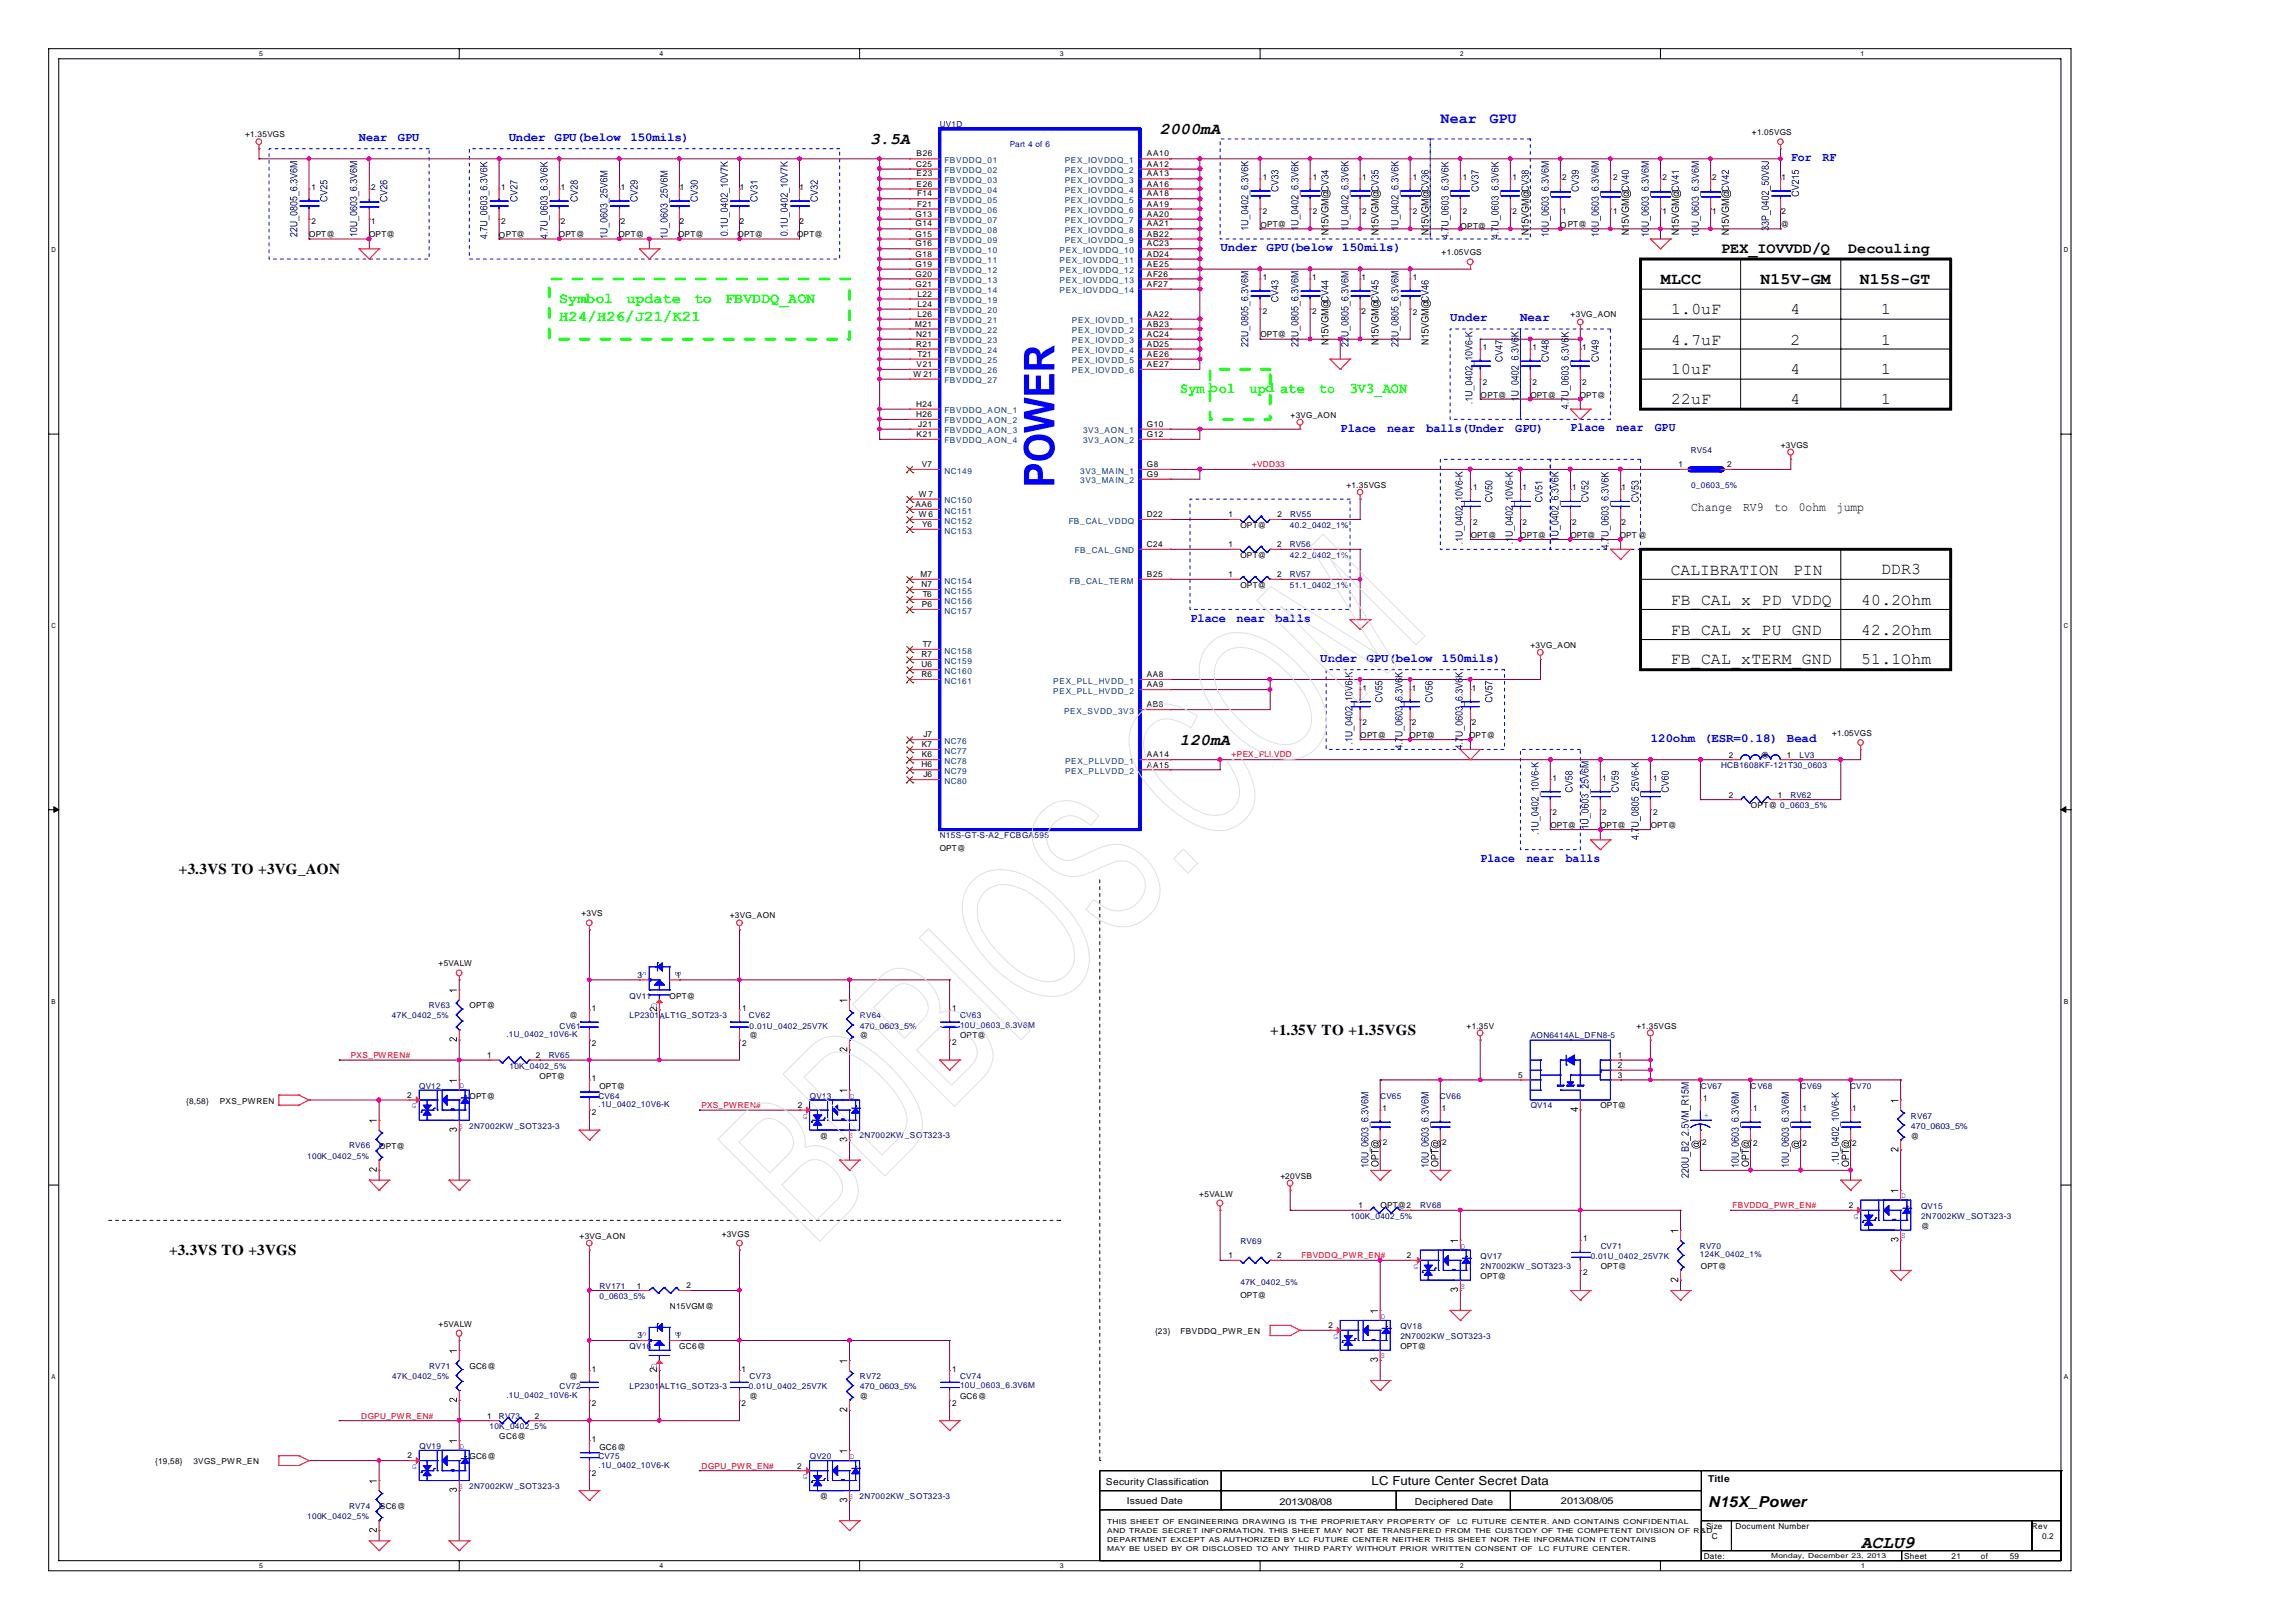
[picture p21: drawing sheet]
<svg xmlns="http://www.w3.org/2000/svg" width="297mm" height="210mm" viewBox="0 0 297 210" stroke-linecap="round" stroke-linejoin="round" font-family="sans-serif">
<defs><g id="words">
<text font-size="2.3" x="240.8" y="200.3">ACLU9</text>
<g font-size="2.1">
<text x="150.1" y="17.4">2000mA</text>
<text x="112.6" y="18.7">3.5A</text>
<text x="214.9" y="36.8">MLCC</text>
<text x="216.2" y="40.6">1.0uF</text>
<text x="227.8" y="36.8">N15V-GM</text>
<text x="231.7" y="40.6">4</text>
<text x="240.7" y="36.8">N15S-GT</text>
<text x="243.4" y="40.6">1</text>
<text x="216.2" y="44.6">4.7uF</text>
<text x="231.7" y="44.6">2</text>
<text x="243.4" y="44.6">1</text>
<text x="216.2" y="48.4">10uF</text>
<text x="216.2" y="52.3">22uF</text>
<text x="231.7" y="48.4">4</text>
<text x="231.7" y="52.3">4</text>
<text x="243.4" y="48.4">1</text>
<text x="243.4" y="52.3">1</text>
<text x="216.2" y="74.4">CALIBRATION</text>
<text x="232" y="74.4">PIN</text>
<text x="243.4" y="74.3">DDR3</text>
<text x="216.2" y="78.2">FB_CAL_x_PD_VDDQ</text>
<text x="216.2" y="82.1">FB_CAL_x_PU_GND</text>
<text x="240.8" y="78.2">40.2Ohm</text>
<text x="240.8" y="82.1">42.2Ohm</text>
<text x="216.2" y="86">FB_CAL_xTERM_GND</text>
<text x="240.8" y="86">51.1Ohm</text>
<text x="152.7" y="96.4">120mA</text>
</g>
<g font-size="1.9" fill="#00f">
<text x="186.4" y="15.9">Near</text>
<text x="192.7" y="15.9">GPU</text>
</g>
<g font-size="1.9">
<text x="222.7" y="32.8">PEX_IOVVDD/Q</text>
<text x="239.1" y="32.8">Decouling</text>
<text x="23.2" y="113.1">+3.3VS TO +3VG_AON</text>
<text x="164.4" y="133.8">+1.35V TO +1.35VGS</text>
<text x="21.9" y="162.3">+3.3VS TO +3VGS</text>
<text x="221" y="194.9">N15X_Power</text>
</g>
<g font-size="1.9" fill="#0f0">
<text x="72.4" y="39.3">Symbol</text>
<text x="72.4" y="41.6">H24/H26/J21/K21</text>
<text x="81.1" y="39.3">update</text>
<text x="89.8" y="39.3">to</text>
<text x="93.9" y="39.3">FBVDDQ_AON</text>
<text x="152.7" y="50.9">Sym bol</text>
<text x="161.7" y="50.9">upd</text>
<text x="165.6" y="50.9">ate</text>
<text x="170.7" y="50.9">to</text>
<text x="174.6" y="50.9">3V3_AON</text>
</g>
<g font-size="1.6" fill="#00f">
<text x="46.4" y="18.2">Near</text>
<text x="51.5" y="18.2">GPU</text>
<text x="65.8" y="18.2">Under</text>
<text x="71.8" y="18.2">GPU(below</text>
<text x="81.6" y="18.2">150mils)</text>
<text x="231.8" y="20.8">For</text>
<text x="235.8" y="20.8">RF</text>
<text x="157.9" y="32.5">Under</text>
<text x="163.9" y="32.5">GPU(below</text>
<text x="173.7" y="32.5">150mils)</text>
<text x="187.6" y="41.5">Under</text>
<text x="196.7" y="41.5">Near</text>
<text x="173.5" y="55.8">Place</text>
<text x="179.5" y="55.8">near</text>
<text x="184.6" y="55.8">balls(Under</text>
<text x="196.1" y="55.8">GPU)</text>
<text x="203.2" y="55.8">Place</text>
<text x="209.1" y="55.8">near</text>
<text x="214.1" y="55.8">GPU</text>
<text x="154" y="80.5">Place</text>
<text x="160" y="80.5">near</text>
<text x="165" y="80.5">balls</text>
<text x="170.8" y="85.6">Under</text>
<text x="176.8" y="85.6">GPU(below</text>
<text x="186.6" y="85.6">150mils)</text>
<text x="213.6" y="95.9">120ohm (ESR=0.18)</text>
<text x="231.2" y="95.9">Bead</text>
<text x="191.6" y="111.5">Place</text>
<text x="197.5" y="111.5">near</text>
<text x="202.6" y="111.5">balls</text>
</g>
<g font-size="1.6">
<text x="218.8" y="66.1">Change</text>
<text x="225.5" y="66.1">RV9</text>
<text x="229.6" y="66.1">to</text>
<text x="232.8" y="66.1">0ohm</text>
<text x="237.7" y="66.1">jump</text>
<text x="177.5" y="192.2">LC Future Center Secret Data</text>
</g>
<g font-size="1.2">
<text x="221" y="191.8">Title</text>
<text x="143.1" y="192.1">Security Classification</text>
<text x="145.8" y="194.6">Issued Date</text>
<text x="165.5" y="194.7">2013/08/08</text>
<text x="183.1" y="194.7">Deciphered Date</text>
<text x="202" y="194.6">2013/08/05</text>
</g>
<g font-size="1.1">
<text x="31.7" y="17.7">+1.35VGS</text>
<text x="226.7" y="17.5">+1.05VGS</text>
<text x="118.6" y="21.6">C25</text>
<text x="118.6" y="20.2">B26</text>
<text x="118.6" y="22.8">E23</text>
<text x="148.4" y="20.2">AA10</text>
<text x="148.4" y="21.6">AA12</text>
<text x="148.4" y="22.8">AA13</text>
<text x="163.4" y="23.2">1</text>
<text x="169.9" y="23.2">1</text>
<text x="176.3" y="23.2">1</text>
<text x="182.8" y="23.2">1</text>
<text x="189.3" y="23.3">1</text>
<text x="195.7" y="23.3">1</text>
<text x="202.1" y="23.3">2</text>
<text x="208.7" y="23.3">2</text>
<text x="215.1" y="23.3">2</text>
<text x="221.6" y="23.3">2</text>
<text x="230.5" y="23.3">1</text>
<text x="40.3" y="24.6">1</text>
<text x="40.3" y="29">2</text>
<text x="48" y="24.6">2</text>
<text x="48" y="29">1</text>
<text x="64.9" y="24.5">1</text>
<text x="64.9" y="29">2</text>
<text x="72.6" y="24.5">1</text>
<text x="72.6" y="29">2</text>
<text x="80.3" y="24.5">1</text>
<text x="80.3" y="29">2</text>
<text x="88" y="24.5">1</text>
<text x="88" y="29">2</text>
<text x="95.7" y="24.5">1</text>
<text x="95.7" y="29">2</text>
<text x="103.4" y="24.5">1</text>
<text x="103.4" y="29">2</text>
<text x="118.5" y="28">G13</text>
<text x="118.5" y="29.3">G14</text>
<text x="118.6" y="24.1">E26</text>
<text x="118.7" y="25.4">F14</text>
<text x="118.7" y="26.7">F21</text>
<text x="148.4" y="24.1">AA16</text>
<text x="148.4" y="25.4">AA18</text>
<text x="148.4" y="26.7">AA19</text>
<text x="148.4" y="28">AA20</text>
<text x="148.4" y="29.3">AA21</text>
<text x="163.1" y="29.5">OPT@</text>
<text x="163.4" y="27.7">2</text>
<text x="169.9" y="27.7">2</text>
<text x="176.3" y="27.7">2</text>
<text x="182.8" y="27.7">2</text>
<text x="189" y="29.7">OPT@</text>
<text x="189.3" y="27.7">2</text>
<text x="195.7" y="27.7">2</text>
<text x="201.9" y="29.5">OPT@</text>
<text x="202.1" y="27.7">1</text>
<text x="208.7" y="27.7">1</text>
<text x="215.1" y="27.7">1</text>
<text x="221.6" y="27.7">1</text>
<text x="230.5" y="29.4">@</text>
<text x="230.5" y="27.7">2</text>
<text x="40" y="30.7">OPT@</text>
<text x="47.8" y="30.7">OPT@</text>
<text x="64.6" y="30.7">OPT@</text>
<text x="72.3" y="30.7">OPT@</text>
<text x="80" y="30.7">OPT@</text>
<text x="87.7" y="30.7">OPT@</text>
<text x="95.4" y="30.7">OPT@</text>
<text x="103.1" y="30.7">OPT@</text>
<text x="118.5" y="30.6">G15</text>
<text x="118.5" y="31.9">G16</text>
<text x="118.5" y="33.2">G18</text>
<text x="118.5" y="34.5">G19</text>
<text x="118.5" y="35.8">G20</text>
<text x="148.4" y="30.6">AB22</text>
<text x="148.4" y="31.9">AC23</text>
<text x="148.4" y="33.2">AD24</text>
<text x="148.4" y="34.5">AE25</text>
<text x="148.4" y="35.8">AF26</text>
<text x="186.5" y="33">+1.05VGS</text>
<text x="118.5" y="37.1">G21</text>
<text x="118.7" y="38.4">L22</text>
<text x="118.7" y="39.7">L24</text>
<text x="118.7" y="41">L26</text>
<text x="148.4" y="37.1">AF27</text>
<text x="148.4" y="41">AA22</text>
<text x="163.4" y="36.2">1</text>
<text x="163.4" y="40.6">2</text>
<text x="169.8" y="36.2">1</text>
<text x="169.8" y="40.6">2</text>
<text x="176.2" y="36.2">1</text>
<text x="176.2" y="40.6">2</text>
<text x="182.8" y="36.2">1</text>
<text x="182.8" y="40.7">2</text>
<text x="203.2" y="41.1">+3VG_AON</text>
<text x="118.4" y="42.3">M21</text>
<text x="118.6" y="43.6">N21</text>
<text x="118.6" y="44.8">R21</text>
<text x="118.6" y="47.5">V21</text>
<text x="118.7" y="46.2">T21</text>
<text x="148.4" y="42.3">AB23</text>
<text x="148.4" y="43.6">AC24</text>
<text x="148.4" y="44.8">AD25</text>
<text x="148.4" y="46.2">AE26</text>
<text x="148.4" y="47.5">AE27</text>
<text x="163.1" y="43.7">OPT@</text>
<text x="191.9" y="45.3">1</text>
<text x="198.3" y="45.3">1</text>
<text x="204.7" y="45.3">1</text>
<text x="118.2" y="48.7">W 21</text>
<text x="118.6" y="52.6">H24</text>
<text x="118.6" y="53.9">H26</text>
<text x="191.6" y="51.5">OPT@</text>
<text x="191.9" y="49.7">2</text>
<text x="198" y="51.4">OPT@</text>
<text x="198.3" y="49.7">2</text>
<text x="204.4" y="51.4">OPT@</text>
<text x="204.7" y="49.7">2</text>
<text x="118.6" y="56.5">K21</text>
<text x="118.8" y="55.2">J21</text>
<text x="148.4" y="55.2">G10</text>
<text x="148.4" y="56.5">G12</text>
<text x="167" y="54">+3VG_AON</text>
<text x="230.5" y="57.9">+3VGS</text>
<text x="118.5" y="65.6">AA6</text>
<text x="118.9" y="64.3">W 7</text>
<text x="119.3" y="60.4">V7</text>
<text x="148.4" y="60.4">G8</text>
<text x="148.4" y="61.7">G9</text>
<text x="174.2" y="63.1">+1.35VGS</text>
<text x="190.6" y="63.4">1</text>
<text x="197" y="63.4">1</text>
<text x="203.4" y="63.4">1</text>
<text x="209.8" y="63.4">1</text>
<text x="217.2" y="60.5">1</text>
<text x="223.5" y="60.5">2</text>
<text x="118.9" y="66.9">W 6</text>
<text x="119.3" y="68.2">Y6</text>
<text x="148.4" y="66.9">D22</text>
<text x="148.4" y="70.8">C24</text>
<text x="158.9" y="70.8">1</text>
<text x="158.9" y="66.9">1</text>
<text x="160.5" y="68.3">OPT@</text>
<text x="165.3" y="70.8">2</text>
<text x="165.3" y="66.9">2</text>
<text x="190.3" y="69.6">OPT@</text>
<text x="190.6" y="67.9">2</text>
<text x="196.7" y="69.6">OPT@</text>
<text x="197" y="67.9">2</text>
<text x="203.2" y="69.6">OPT@</text>
<text x="203.4" y="67.9">2</text>
<text x="209.6" y="69.6">OPT @</text>
<text x="209.8" y="67.9">2</text>
<text x="119.1" y="74.7">M7</text>
<text x="119.2" y="76">N7</text>
<text x="119.4" y="77.2">T6</text>
<text x="148.4" y="74.7">B25</text>
<text x="158.9" y="74.7">1</text>
<text x="160.5" y="72.2">OPT@</text>
<text x="160.5" y="76">OPT@</text>
<text x="165.3" y="74.7">2</text>
<text x="119.3" y="78.5">P6</text>
<text x="119.4" y="83.7">T7</text>
<text x="198" y="83.8">+3VG_AON</text>
<text x="119.2" y="85">R7</text>
<text x="119.2" y="86.3">U6</text>
<text x="119.2" y="87.6">R6</text>
<text x="148.4" y="87.6">AA8</text>
<text x="148.4" y="88.9">AA9</text>
<text x="176.3" y="89.3">1</text>
<text x="182.7" y="89.3">1</text>
<text x="190.4" y="89.3">1</text>
<text x="119.5" y="95.4">J7</text>
<text x="148.4" y="91.5">AB8</text>
<text x="176" y="95.5">OPT@</text>
<text x="176.3" y="93.8">2</text>
<text x="182.4" y="95.5">OPT@</text>
<text x="182.7" y="93.8">2</text>
<text x="190.1" y="95.5">OPT@</text>
<text x="190.4" y="93.8">2</text>
<text x="237.1" y="95.2">+1.05VGS</text>
<text x="119.2" y="99.3">H6</text>
<text x="119.3" y="96.7">K7</text>
<text x="119.3" y="98">K6</text>
<text x="119.5" y="100.6">J6</text>
<text x="148.4" y="99.3">AA15</text>
<text x="148.4" y="98">AA14</text>
<text x="200.9" y="101">1</text>
<text x="207.3" y="101">1</text>
<text x="213.9" y="101">1</text>
<text x="223.7" y="98">2</text>
<text x="227.8" y="98">@</text>
<text x="231.2" y="98">1</text>
<text x="200.6" y="107.2">OPT@</text>
<text x="200.9" y="105.4">2</text>
<text x="207" y="107.2">OPT@</text>
<text x="207.3" y="105.4">2</text>
<text x="213.6" y="107.2">OPT@</text>
<text x="213.9" y="105.4">2</text>
<text x="223.7" y="103.2">2</text>
<text x="226.6" y="104.5">OPT@ 0_0603_5%</text>
<text x="230" y="103.2">1</text>
<text x="121.6" y="110.1">OPT@</text>
<text x="75.2" y="118.5">+3VS</text>
<text x="94.4" y="118.8">+3VG_AON</text>
<text x="56.7" y="125">+5VALW</text>
<text x="60.8" y="130.5">OPT@</text>
<text x="73.7" y="131.8">@</text>
<text x="76.6" y="130.8">1</text>
<text x="82.5" y="126.5">3</text>
<text x="86.6" y="129.2">OPT@</text>
<text x="87.5" y="126.5">1</text>
<text x="96" y="130.8">1</text>
<text x="123.2" y="130.8">1</text>
<text x="63" y="136.9">1</text>
<text x="69.3" y="136.9">2</text>
<text x="76.6" y="135.3">2</text>
<text x="96" y="135.3">2</text>
<text x="97" y="134.3">@</text>
<text x="111.3" y="134.3">@</text>
<text x="123.2" y="135.2">2</text>
<text x="124.2" y="134.3">OPT@</text>
<text x="189.8" y="133.1">+1.35V</text>
<text x="209.3" y="136.9">1</text>
<text x="211.7" y="133.1">+1.35VGS</text>
<text x="24.1" y="142.8">{8,58}</text>
<text x="28.5" y="142.8">PXS_PWREN</text>
<text x="52.7" y="142">2</text>
<text x="60.8" y="142.1">OPT@</text>
<text x="69.8" y="139.6">OPT@</text>
<text x="76.6" y="139.9">1</text>
<text x="77.6" y="140.8">OPT@</text>
<text x="103.2" y="143.3">2</text>
<text x="178.9" y="143.8">1</text>
<text x="186.6" y="143.8">1</text>
<text x="196.5" y="139.4">5</text>
<text x="207.1" y="143.4">OPT@</text>
<text x="209.3" y="138.1">2</text>
<text x="209.3" y="139.4">3</text>
<text x="220.4" y="142.5">1</text>
<text x="226.9" y="143.8">1</text>
<text x="233.2" y="143.8">1</text>
<text x="239.7" y="143.8">1</text>
<text x="49.1" y="148.6">OPT@</text>
<text x="76.6" y="144.3">2</text>
<text x="106.1" y="147.3">@</text>
<text x="178.9" y="148.2">2</text>
<text x="186.6" y="148.2">2</text>
<text x="220.3" y="148.2">2</text>
<text x="226.9" y="148.2">2</text>
<text x="233.2" y="148.2">2</text>
<text x="239.7" y="148.2">2</text>
<text x="247.3" y="147.3">@</text>
<text x="155.2" y="154.8">+5VALW</text>
<text x="165.7" y="152.5">+20VSB</text>
<text x="75" y="160.3">+3VG_AON</text>
<text x="93.4" y="160">+3VGS</text>
<text x="175.8" y="156.3">1</text>
<text x="178.6" y="156.3">OPT@2</text>
<text x="204.8" y="160.6">1</text>
<text x="239.2" y="156.3">2</text>
<text x="248.6" y="159">@</text>
<text x="82.4" y="166.7">1</text>
<text x="88.8" y="166.7">2</text>
<text x="158.9" y="162.8">1</text>
<text x="160.5" y="167.9">OPT@</text>
<text x="165.3" y="162.8">2</text>
<text x="182.1" y="162.8">2</text>
<text x="191.6" y="165.5">OPT@</text>
<text x="204.8" y="165">2</text>
<text x="207.1" y="164.2">OPT@</text>
<text x="220.1" y="164.2">OPT@</text>
<text x="56.7" y="171.7">+5VALW</text>
<text x="82.5" y="173.1">3</text>
<text x="86.7" y="169.3">N15VGM@</text>
<text x="87.5" y="173.1">1</text>
<text x="149.5" y="172.6">{23}</text>
<text x="152.8" y="172.6">FBVDDQ_PWR_EN</text>
<text x="171.9" y="171.8">2</text>
<text x="60.8" y="177.1">GC6@</text>
<text x="73.7" y="178.4">@</text>
<text x="76.6" y="177.5">1</text>
<text x="87.9" y="174.5">GC6@</text>
<text x="95.9" y="177.5">1</text>
<text x="123.2" y="177.5">1</text>
<text x="181.2" y="174.5">OPT@</text>
<text x="63" y="183.5">1</text>
<text x="69.2" y="183.5">2</text>
<text x="76.6" y="181.9">2</text>
<text x="95.9" y="181.9">2</text>
<text x="97" y="181">@</text>
<text x="111.3" y="181">@</text>
<text x="123.2" y="181.9">2</text>
<text x="124.2" y="181">GC6@</text>
<text x="20.1" y="189.4">{19,58}</text>
<text x="25" y="189.4">3VGS_PWR_EN</text>
<text x="52.7" y="188.7">2</text>
<text x="60.8" y="188.8">GC6@</text>
<text x="64.6" y="186.2">GC6@</text>
<text x="76.6" y="186.5">1</text>
<text x="76.6" y="190.9">2</text>
<text x="77.6" y="187.5">GC6@</text>
<text x="103.1" y="190.1">2</text>
<text x="49.1" y="195.2">GC6@</text>
<text x="106.1" y="194">@</text>
<text x="220.8" y="197.9">Size</text>
<text x="224.6" y="197.9">Document Number</text>
<text x="262.9" y="197.9">Rev</text>
<text x="220.5" y="201.7">Date:</text>
<text x="221.5" y="199.1">C</text>
<text x="246.4" y="201.7">Sheet</text>
<text x="252.5" y="201.7">21</text>
<text x="256.3" y="201.7">of</text>
<text x="260.1" y="201.7">59</text>
<text x="264.2" y="199.1">0.2</text>
</g>
<g font-size="1.1" fill="#00007f">
<text x="121.6" y="16.5">UV1D</text>
<text x="218.8" y="58.6">RV54</text>
<text x="218.8" y="63.1">0_0603_5%</text>
<text x="166.9" y="68.3">40.2_0402_1%</text>
<text x="166.9" y="70.8">RV56</text>
<text x="166.9" y="66.9">RV55</text>
<text x="166.9" y="72.2">42.2_0402_1%</text>
<text x="166.9" y="74.7">RV57</text>
<text x="166.9" y="76">51.1_0402_1%</text>
<text x="222.7" y="99.4">HCB1608KF-121T30_0603</text>
<text x="232.9" y="98">LV3</text>
<text x="231.7" y="103.2">RV62</text>
<text x="121.6" y="108.4">N15S-GT-S-A2_FCBGA595</text>
<text x="50.7" y="131.8">47K_0402_5%</text>
<text x="55.5" y="130.5">RV63</text>
<text x="81.5" y="129.2">QV11</text>
<text x="81.5" y="131.8">LP2301</text>
<text x="85.3" y="131.8">ALT1G_SOT23-3</text>
<text x="96.9" y="131.8">CV62</text>
<text x="111.3" y="131.8">RV64</text>
<text x="124.2" y="131.7">CV63</text>
<text x="65.5" y="134.2">.1U_0402_10V6-K</text>
<text x="71" y="136.9">RV65</text>
<text x="72.4" y="133.1">CV61</text>
<text x="97" y="133.1">0.01U_0402_25V7K</text>
<text x="111.3" y="133.1">470_0603_5%</text>
<text x="124.2" y="133">10U_0603_6.3V6M</text>
<text x="198.1" y="134.3">AON6414AL_DFN8-5</text>
<text x="54.2" y="140.8">QV12</text>
<text x="65.9" y="138.2">10K_0402_5%</text>
<text x="77.4" y="142.1">CV64</text>
<text x="77.4" y="143.3">.1U_0402_10V6-K</text>
<text x="104.8" y="142.1">QV13</text>
<text x="178.6" y="142.1">CV65</text>
<text x="186.3" y="142.1">CV66</text>
<text x="198.1" y="143.4">QV14</text>
<text x="220.1" y="140.8">CV67</text>
<text x="226.5" y="140.9">CV68</text>
<text x="233" y="140.8">CV69</text>
<text x="239.4" y="140.8">CV70</text>
<text x="39.8" y="149.9">100K_0402_5%</text>
<text x="45.2" y="148.6">RV66</text>
<text x="60.7" y="146">2N7002KW _SOT323-3</text>
<text x="111.2" y="147.3">2N7002KW_SOT323-3</text>
<text x="247.3" y="144.7">RV67</text>
<text x="247.3" y="146">470_0603_5%</text>
<text x="160.5" y="161">RV69</text>
<text x="174.7" y="157.7">100K_0402_5%</text>
<text x="183.8" y="156.3">RV68</text>
<text x="207.1" y="161.6">CV71</text>
<text x="220" y="161.6">RV70</text>
<text x="248.6" y="156.4">QV15</text>
<text x="248.6" y="157.7">2N7002KW_SOT323-3</text>
<text x="77.6" y="166.7">RV171</text>
<text x="160.5" y="166.2">47K_0402_5%</text>
<text x="191.6" y="162.8">QV17</text>
<text x="191.6" y="164.2">2N7002KW _SOT323-3</text>
<text x="205.9" y="162.8">0.01U_0402_25V7K</text>
<text x="220" y="162.7">124K_0402_1%</text>
<text x="77.6" y="168">0_0603_5%</text>
<text x="181.2" y="172">QV18</text>
<text x="181.2" y="173.2">2N7002KW _SOT323-3</text>
<text x="50.8" y="178.4">47K_0402_5%</text>
<text x="55.5" y="177.1">RV71</text>
<text x="72.4" y="179.7">CV72</text>
<text x="81.5" y="174.5">QV16</text>
<text x="81.5" y="179.7">LP2301</text>
<text x="85.3" y="179.7">ALT1G_SOT23-3</text>
<text x="96.9" y="179.7">0.01U_0402_25V7K</text>
<text x="97" y="178.4">CV73</text>
<text x="111.3" y="178.4">RV72</text>
<text x="111.3" y="179.7">470_0603_5%</text>
<text x="124.2" y="178.4">CV74</text>
<text x="124.2" y="179.6">10U_0603_6.3V6M</text>
<text x="63.3" y="184.9">10K_0402_5%</text>
<text x="64.6" y="183.5">RV73</text>
<text x="65.5" y="180.9">.1U_0402_10V6-K</text>
<text x="54.3" y="187.5">QV19</text>
<text x="77.4" y="188.8">CV75</text>
<text x="77.4" y="189.9">.1U_0402_10V6-K</text>
<text x="104.8" y="188.8">QV20</text>
<text x="39.8" y="196.6">100K_0402_5%</text>
<text x="45.2" y="195.2">RV74</text>
<text x="60.7" y="192.6">2N7002KW _SOT323-3</text>
<text x="111.2" y="193.9">2N7002KW_SOT323-3</text>
</g>
<g font-size="1.1" fill="#003f7f">
<text x="122.2" y="21.1">FBVDDQ_01</text>
<text x="122.2" y="22.4">FBVDDQ_02</text>
<text x="122.2" y="23.7">FBVDDQ_03</text>
<text x="137.8" y="21.1">PEX_IOVDDQ_1</text>
<text x="137.8" y="22.4">PEX_IOVDDQ_2</text>
<text x="137.8" y="23.7">PEX_IOVDDQ_3</text>
<text x="122.2" y="25">FBVDDQ_04</text>
<text x="122.2" y="26.3">FBVDDQ_05</text>
<text x="122.2" y="27.6">FBVDDQ_06</text>
<text x="122.2" y="28.9">FBVDDQ_07</text>
<text x="137.8" y="25">PEX_IOVDDQ_4</text>
<text x="137.8" y="26.3">PEX_IOVDDQ_5</text>
<text x="137.8" y="27.6">PEX_IOVDDQ_6</text>
<text x="137.8" y="28.9">PEX_IOVDDQ_7</text>
<text x="122.2" y="30.1">FBVDDQ_08</text>
<text x="122.2" y="31.5">FBVDDQ_09</text>
<text x="122.2" y="32.7">FBVDDQ_10</text>
<text x="122.2" y="34">FBVDDQ_11</text>
<text x="122.2" y="35.4">FBVDDQ_12</text>
<text x="137.1" y="32.7">PEX_IOVDDQ_10</text>
<text x="137.1" y="34">PEX_IOVDDQ_11</text>
<text x="137.1" y="35.4">PEX_IOVDDQ_12</text>
<text x="137.8" y="30.1">PEX_IOVDDQ_8</text>
<text x="137.8" y="31.5">PEX_IOVDDQ_9</text>
<text x="122.2" y="36.6">FBVDDQ_13</text>
<text x="122.2" y="37.9">FBVDDQ_14</text>
<text x="122.2" y="39.2">FBVDDQ_19</text>
<text x="122.2" y="40.5">FBVDDQ_20</text>
<text x="122.2" y="41.8">FBVDDQ_21</text>
<text x="137.1" y="36.6">PEX_IOVDDQ_13</text>
<text x="137.1" y="37.9">PEX_IOVDDQ_14</text>
<text x="138.7" y="41.8">PEX_IOVDD_1</text>
<text x="122.2" y="43.1">FBVDDQ_22</text>
<text x="122.2" y="44.4">FBVDDQ_23</text>
<text x="122.2" y="45.7">FBVDDQ_24</text>
<text x="122.2" y="47">FBVDDQ_25</text>
<text x="138.7" y="43.1">PEX_IOVDD_2</text>
<text x="138.7" y="44.4">PEX_IOVDD_3</text>
<text x="138.7" y="45.7">PEX_IOVDD_4</text>
<text x="138.7" y="47">PEX_IOVDD_5</text>
<text x="122.2" y="48.3">FBVDDQ_26</text>
<text x="122.2" y="49.6">FBVDDQ_27</text>
<text x="122.2" y="53.5">FBVDDQ_AON_1</text>
<text x="138.7" y="48.3">PEX_IOVDD_6</text>
<text x="122.2" y="54.8">FBVDDQ_AON_2</text>
<text x="122.2" y="56.1">FBVDDQ_AON_3</text>
<text x="122.2" y="57.4">FBVDDQ_AON_4</text>
<text x="140.1" y="56.1">3V3_AON_1</text>
<text x="140.1" y="57.4">3V3_AON_2</text>
<text x="122.2" y="61.3">NC149</text>
<text x="122.2" y="65.1">NC150</text>
<text x="139.8" y="61.3">3V3_MAIN_1</text>
<text x="139.8" y="62.5">3V3_MAIN_2</text>
<text x="122.2" y="66.4">NC151</text>
<text x="122.2" y="67.8">NC152</text>
<text x="122.2" y="69">NC153</text>
<text x="138.3" y="67.8">FB_CAL_VDDQ</text>
<text x="139.1" y="71.6">FB_CAL_GND</text>
<text x="122.2" y="75.5">NC154</text>
<text x="122.2" y="76.8">NC155</text>
<text x="138.4" y="75.5">FB_CAL_TERM</text>
<text x="122.2" y="78.1">NC156</text>
<text x="122.2" y="79.4">NC157</text>
<text x="122.2" y="84.6">NC158</text>
<text x="122.2" y="85.9">NC159</text>
<text x="122.2" y="87.2">NC160</text>
<text x="122.2" y="88.5">NC161</text>
<text x="136.3" y="88.5">PEX_PLL_HVDD_1</text>
<text x="136.3" y="89.8">PEX_PLL_HVDD_2</text>
<text x="137.7" y="92.3">PEX_SVDD_3V3</text>
<text x="122.2" y="96.2">NC76</text>
<text x="122.2" y="97.5">NC77</text>
<text x="122.2" y="98.8">NC78</text>
<text x="122.2" y="100.1">NC79</text>
<text x="122.2" y="101.4">NC80</text>
<text x="137.8" y="98.8">PEX_PLLVDD_1</text>
<text x="137.8" y="100.2">PEX_PLLVDD_2</text>
</g>
<g font-size="1.1" fill="#00f">
<text x="130.7" y="19">Part 4 of 6</text>
<text x="53.3" y="143.4">G</text>
<text x="59.4" y="140.8">D</text>
<text x="110" y="142.1">D</text>
<text x="59.4" y="146">S</text>
<text x="103.9" y="144.7">G</text>
<text x="110" y="147.3">S</text>
<text x="220.5" y="144.6">+</text>
<text x="246" y="155">D</text>
<text x="189" y="161.5">D</text>
<text x="239.9" y="157.6">G</text>
<text x="246" y="160.2">S</text>
<text x="182.9" y="164.2">G</text>
<text x="189" y="166.7">S</text>
<text x="172.5" y="173.2">G</text>
<text x="178.6" y="170.6">D</text>
<text x="178.6" y="175.7">S</text>
<text x="53.3" y="190">G</text>
<text x="59.4" y="187.4">D</text>
<text x="103.9" y="191.4">G</text>
<text x="110" y="188.8">D</text>
<text x="59.4" y="192.6">S</text>
<text x="110" y="193.9">S</text>
</g>
<g font-size="1.1" fill="#f00">
<text x="162" y="60.5">+VDD33</text>
<text x="159.4" y="98">+PEX_PLLVDD</text>
<text x="45.4" y="136.9">PXS_PWREN#</text>
<text x="90.8" y="143.4">PXS_PWREN#</text>
<text x="224.2" y="156.3">FBVDDQ_PWR_EN#</text>
<text x="168.4" y="162.8">FBVDDQ_PWR_EN#</text>
<text x="46.7" y="183.5">DGPU_PWR_EN#</text>
<text x="90.8" y="190.1">DGPU_PWR_EN#</text>
</g>
<g font-size=".9">
<text x="33.5" y="7.3">5</text>
<text x="85.3" y="7.3">4</text>
<text x="137.1" y="7.3">3</text>
<text x="189" y="7.3">2</text>
<text x="240.7" y="7.3">1</text>
<text x="6.6" y="32.6">D</text>
<text x="267" y="32.6">D</text>
<text x="6.6" y="81.2">C</text>
<text x="267" y="81.2">C</text>
<text x="6.6" y="129.9">B</text>
<text x="267" y="129.9">B</text>
<text x="6.6" y="178.4">A</text>
<text x="267" y="178.4">A</text>
<text x="143.3" y="197.1">THIS SHEET OF ENGINEERING DRAWING IS THE PROPRIETARY PROPERTY OF</text>
<text x="188.5" y="197.1">LC FUTURE CENTER. AND CONTAINS CONFIDENTIAL</text>
<text x="33.5" y="202.9">5</text>
<text x="85.3" y="202.9">4</text>
<text x="137.1" y="202.9">3</text>
<text x="143.3" y="198.3">AND TRADE SECRET INFORMATION. THIS SHEET MAY NOT BE TRANSFERED FROM THE CUSTODY OF THE COMPETENT DIVISION OF R&amp;D</text>
<text x="143.3" y="199.5">DEPARTMENT EXCEPT AS AUTHORIZED BY LC FUTURE CENTER NEITHER THIS SHEET NOR THE INFORMATION IT CONTAINS</text>
<text x="143.3" y="200.7">MAY BE USED BY OR DISCLOSED TO ANY THIRD PARTY WITHOUT PRIOR WRITTEN CONSENT OF</text>
<text x="189" y="202.9">2</text>
<text x="199.1" y="200.7">LC FUTURE CENTER.</text>
<text x="229.2" y="201.5">Monday, December 23, 2013</text>
<text x="240.8" y="202.9">1</text>
</g>
</g></defs>
<g fill="none" stroke="#000" stroke-width=".13">
<path d="M6.3 6.3h261.7v196.9h-261.7zM7.6 7.6h259.1v194.3h-259.1zM59.4 6.3v1.3M111.2 6.3v1.3M163.1 6.3v1.3M214.9 6.3v1.3M212.3 37.4h40.1M225.2 33.5v19.4M238.2 33.5v19.4M252.4 37.4h.1M6.3 56.2h1.3M212.3 41.3h40.1"/>
<path d="M212.3 45.2h40.1M212.3 49.1h40.1M225.2 52.9h.1M238.2 52.9h.1M252.4 41.3h.1M252.4 45.2h.1M252.4 49.1h.1M266.7 56.2h1.3M212.3 78.8h40.1M212.3 74.9h40.1M238.2 71.1v15.5M252.4 78.8h.1"/>
<path d="M252.4 74.9h.1M212.3 82.7h40.1M238.2 86.6h.1M252.4 82.7h.1M6.3 104.8h1.3M7 104.4l.6 .4-.6 .3zM266.7 104.8l.6-.4v.7zM266.7 104.8h1.3M6.3 153.3h1.3M266.7 153.3h1.3M59.4 201.9v1.3M111.2 201.9v1.3"/>
<path d="M163.1 201.9v1.3M214.9 201.9v1.3"/>
</g>
<path d="M7 104.4l.6 .4-.6 .3zM266.7 104.8l.6-.4v.7z" fill="#000"/>
<path d="M142.3 113.8v75.2M14.1 157.9h123M137.1 157.9h.1M142.3 189h.1" fill="none" stroke="#000" stroke-width=".13" stroke-dasharray=".4 .5"/>
<path d="M55.5 19.2h-20.7v14.3h20.7v-14.3M108.7 19.2h-48v14.3h48v-14.3M185.1 18h-27.2v12.9h27.2v-12.9M198 18h-12.9v12.9h12.9v-12.9M196.7 42.6h-9.1v11.7h9.1v-11.7M200.6 59.4h-14.2v11.7h14.2v-11.7M208.4 42.6h-11.7v11.7h11.7v-11.7M212.3 59.4h-11.7v11.7h11.7v-11.7M174.7 64.6h-20.7v14.2h20.7v-14.2M194.7 86.6h-23.1v10.4h23.1v-10.4M204.5 97h-7.8v12.9h7.8v-12.9" fill="none" stroke="#00f" stroke-width=".13" stroke-dasharray=".4 .5"/>
<path d="M212.3 33.5h40.1v19.4h-40.1zM212.3 71.1h40.1v15.5h-40.1z" fill="none" stroke="#000" stroke-width=".38"/>
<path d="M109.9 36.1h-38.8v7.8h38.8v-7.8M164.4 47.8h-7.8v6.5h7.8v-6.5" fill="none" stroke="#0f0" stroke-width=".38" stroke-dasharray="1.1 1.5"/>
<g fill="none" stroke="#7f003f" stroke-width=".13">
<path d="M59.4 134.6h.1M59.4 134.6v2.5M76.3 126.8h.1M76.3 134.6h.1M76.3 126.8h6.4M76.3 126.8v3.9M76.3 134.6v2.5M109.9 126.8h.1M109.9 126.8h13M109.9 126.8v2.5M122.9 126.8h.1M122.9 134.6h.1"/>
<path d="M122.9 126.8v3.9M122.9 134.6v2.5M109.9 147.5h.1M109.9 147.5v2.6"/>
</g>
<path d="M76.1 126.6l.2-.1 .1 .1 .1 .2-.1 .1-.1 .1-.2-.1-.1-.1z" fill-rule="evenodd" fill="#f0f"/>
<path d="M76.1 126.6l.2-.1 .1 .1 .1 .2-.1 .1-.1 .1-.2-.1-.1-.1z" fill="none" stroke="#f0f" stroke-width=".13"/>
<g fill="none" stroke="#7f003f" stroke-width=".13">
<path d="M59.4 126.8h.1M59.4 126.8v1.3M76.3 137.1h.1M76.3 137.1h9M76.3 137.1v2.6M95.7 120.3h.1M95.7 120.3v6.5M109.9 135.8h.1M109.9 135.8v5.2M40 142.3h.1M40 142.3h9.1M49.1 142.3h.1"/>
<path d="M49.1 142.3v2.6"/>
</g>
<circle cx="49" cy="142.3" r=".25" fill="#f0f"/>
<circle cx="49" cy="142.3" r=".25" fill="none" stroke="#f0f" stroke-width=".13"/>
<path d="M85.3 137.1h.1M85.3 137.1h10.4M49.1 151.4h.1M49.1 151.4v1.3M59.4 146.2h.1M59.4 146.2v6.5" fill="none" stroke="#7f003f" stroke-width=".13"/>
<circle cx="85.3" cy="137.1" r=".23" fill="#f0f"/>
<circle cx="85.3" cy="137.1" r=".23" fill="none" stroke="#f0f" stroke-width=".13"/>
<path d="M59.4 137.1h.1M59.4 137.1h3.9M69.8 137.1h.1M69.8 137.1h6.5M85.3 130.7h.1M85.3 130.7v6.4" fill="none" stroke="#7f003f" stroke-width=".13"/>
<path d="M76.1 137l.2-.1 .1 .1 .1 .1-.1 .2-.1 .1-.2-.1-.1-.2z" fill-rule="evenodd" fill="#f0f"/>
<path d="M76.1 137l.2-.1 .1 .1 .1 .1-.1 .2-.1 .1-.2-.1-.1-.2z" fill="none" stroke="#f0f" stroke-width=".13"/>
<path d="M43.9 137.1h.1M43.9 137.1h15.5" fill="none" stroke="#7f003f" stroke-width=".13"/>
<path d="M59.2 137l.2-.1 .2 .1v.1v.2l-.2 .1-.2-.1v-.2z" fill-rule="evenodd" fill="#f0f"/>
<path d="M59.2 137l.2-.1 .2 .1v.1v.2l-.2 .1-.2-.1v-.2z" fill="none" stroke="#f0f" stroke-width=".13"/>
<path d="M76.3 120.3h.1M76.3 120.3v6.5M95.7 126.8h.1M95.7 126.8h14.2M49.1 142.3h.1M49.1 142.3h3.8" fill="none" stroke="#7f003f" stroke-width=".13"/>
<path d="M109.7 126.6l.2-.1 .2 .1 .1 .2-.1 .1-.2 .1-.2-.1v-.1z" fill-rule="evenodd" fill="#f0f"/>
<path d="M109.7 126.6l.2-.1 .2 .1 .1 .2-.1 .1-.2 .1-.2-.1v-.1z" fill="none" stroke="#f0f" stroke-width=".13"/>
<circle cx="95.7" cy="126.8" r=".23" fill="#f0f"/>
<circle cx="95.7" cy="126.8" r=".23" fill="none" stroke="#f0f" stroke-width=".13"/>
<g fill="none" stroke="#7f003f" stroke-width=".13">
<path d="M59.4 137.1h.1M59.4 137.1v2.6M87.9 126.8h.1M87.9 126.8h7.8M95.7 126.8h.1M95.7 134.6h.1M95.7 126.8v3.9M95.7 134.6v2.5M76.3 143.6h.1M76.3 143.6v2.6M90.5 143.6h.1M90.5 143.6h13"/>
<path d="M182.5 156.6h.1M182.5 156.6h22M189 156.6h.1M189 156.6v3.9M189 167h.1M189 167v2.5"/>
</g>
<circle cx="188.9" cy="156.6" r=".24" fill="#f0f"/>
<circle cx="188.9" cy="156.6" r=".24" fill="none" stroke="#f0f" stroke-width=".13"/>
<path d="M167 156.6h.1M167 154h.1M167 156.6h9M167 154v2.6M204.5 143.6h.1M204.5 143.6v13" fill="none" stroke="#7f003f" stroke-width=".13"/>
<path d="M204.3 156.4l.2-.1 .1 .1v.3l-.1 .1-.2-.1-.1-.2z" fill-rule="evenodd" fill="#f0f"/>
<path d="M204.3 156.4l.2-.1 .1 .1v.3l-.1 .1-.2-.1-.1-.2z" fill="none" stroke="#f0f" stroke-width=".13"/>
<path d="M209.7 139.7h.1M213.6 138.4h.1M213.6 138.4v1.3h-3.9M204.5 156.6h.1M204.5 156.6v3.9M204.5 164.4h.1M204.5 164.4v2.6" fill="none" stroke="#7f003f" stroke-width=".13"/>
<circle cx="213.6" cy="139.7" r=".24" fill="#f0f"/>
<circle cx="213.6" cy="139.7" r=".24" fill="none" stroke="#f0f" stroke-width=".13"/>
<circle cx="213.6" cy="138.4" r=".25" fill="#f0f"/>
<circle cx="213.6" cy="138.4" r=".25" fill="none" stroke="#f0f" stroke-width=".13"/>
<path d="M186.4 139.7h.1M186.4 139.7h10.3M191.5 139.7h.1M209.7 137.1h.1M209.7 138.4h.1M209.7 137.1h3.9M209.7 138.4h3.9M186.4 147.5h.1M186.4 147.5v3.9" fill="none" stroke="#7f003f" stroke-width=".13"/>
<circle cx="191.5" cy="139.7" r=".23" fill="#f0f"/>
<circle cx="191.5" cy="139.7" r=".23" fill="none" stroke="#f0f" stroke-width=".13"/>
<g fill="none" stroke="#7f003f" stroke-width=".13">
<path d="M213.6 134.6h.1M213.6 134.6v2.5M226.5 139.7h.1M226.5 139.7v3.9M233 139.7h.1M233 139.7v3.9M239.5 139.7h.1M239.5 139.7v3.9M239.5 139.7h6.4M245.9 139.7h.1M245.9 139.7v2.6M226.5 147.5h.1"/>
<path d="M226.5 151.4h.1M226.5 147.5v3.9M226.5 151.4h13M233 147.5h.1M233 151.4h.1M233 147.5v3.9M239.5 151.4h.1M239.5 147.5h.1M239.5 147.5v5.2M245.9 148.8h.1M245.9 148.8v5.2M245.9 160.5h.1"/>
<path d="M245.9 160.5v3.9"/>
</g>
<circle cx="239.5" cy="151.4" r=".25" fill="#f0f"/>
<circle cx="239.5" cy="151.4" r=".25" fill="none" stroke="#f0f" stroke-width=".13"/>
<circle cx="233" cy="151.4" r=".25" fill="#f0f"/>
<circle cx="233" cy="151.4" r=".25" fill="none" stroke="#f0f" stroke-width=".13"/>
<path d="M186.4 139.7h.1M186.4 139.7v3.9M226.5 139.7h.1M226.5 139.7h6.5" fill="none" stroke="#7f003f" stroke-width=".13"/>
<circle cx="186.4" cy="139.7" r=".23" fill="#f0f"/>
<circle cx="186.4" cy="139.7" r=".23" fill="none" stroke="#f0f" stroke-width=".13"/>
<path d="M220 147.5h.1M220 151.4h.1M220 147.5v3.9M220 151.4h6.5" fill="none" stroke="#7f003f" stroke-width=".13"/>
<circle cx="226.5" cy="151.4" r=".26" fill="#f0f"/>
<circle cx="226.5" cy="151.4" r=".26" fill="none" stroke="#f0f" stroke-width=".13"/>
<path d="M220 139.7h.1M220 139.7v2.6M220 139.7h6.5" fill="none" stroke="#7f003f" stroke-width=".13"/>
<path d="M226.3 139.5h.2h.2l.1 .2-.1 .2h-.2h-.2v-.2z" fill-rule="evenodd" fill="#f0f"/>
<path d="M226.3 139.5h.2h.2l.1 .2-.1 .2h-.2h-.2v-.2z" fill="none" stroke="#f0f" stroke-width=".13"/>
<path d="M219.9 139.5h.1h.2l.1 .2-.1 .2h-.2h-.1l-.1-.2z" fill-rule="evenodd" fill="#f0f"/>
<path d="M219.9 139.5h.1h.2l.1 .2-.1 .2h-.2h-.1l-.1-.2z" fill="none" stroke="#f0f" stroke-width=".13"/>
<path d="M233 139.7h.1M233 139.7h6.5" fill="none" stroke="#7f003f" stroke-width=".13"/>
<path d="M239.3 139.5h.2h.1l.1 .2-.1 .2h-.1h-.2l-.1-.2z" fill-rule="evenodd" fill="#f0f"/>
<path d="M239.3 139.5h.2h.1l.1 .2-.1 .2h-.1h-.2l-.1-.2z" fill="none" stroke="#f0f" stroke-width=".13"/>
<path d="M232.8 139.5h.2h.2v.2v.2h-.2h-.2l-.1-.2z" fill-rule="evenodd" fill="#f0f"/>
<path d="M232.8 139.5h.2h.2v.2v.2h-.2h-.2l-.1-.2z" fill="none" stroke="#f0f" stroke-width=".13"/>
<g fill="none" stroke="#7f003f" stroke-width=".13">
<path d="M231.7 59.4h.1M231.7 59.4v1.3M178.6 139.7h.1M178.6 139.7v3.9M178.6 139.7h7.8M191.5 134.6h.1M191.5 134.6v5.1M213.6 139.7h.1M213.6 139.7h6.4M157.9 156.6h.1M157.9 156.6v6.5M178.6 147.5h.1"/>
<path d="M178.6 147.5v3.9M165.6 163.1h.1M165.6 163.1h13M168.2 172.1h.1M168.2 172.1h3.9M178.6 176h.1M178.6 176v2.6"/>
</g>
<circle cx="178.6" cy="163" r=".24" fill="#f0f"/>
<circle cx="178.6" cy="163" r=".24" fill="none" stroke="#f0f" stroke-width=".13"/>
<g fill="none" stroke="#7f003f" stroke-width=".13">
<path d="M223.9 156.6h.1M223.9 156.6h15.6M59.4 173.4h.1M59.4 173.4v1.3M76.3 173.4h.1M76.3 173.4h6.4M76.3 173.4v3.9M109.9 173.4h.1M109.9 173.4h13M109.9 173.4v2.6M122.9 173.4h.1M122.9 173.4v3.9"/>
<path d="M157.9 163.1h.1M157.9 163.1h1.3M178.6 163.1h.1M178.6 163.1h3.9M178.6 163.1v6.4M40 189h.1M40 189h9.1M49.1 189h.1M49.1 189v2.5M59.4 181.2h.1M59.4 181.2v2.6M76.3 183.8h.1"/>
<path d="M76.3 181.2h.1M76.3 183.8h9M76.3 181.2v2.6M109.9 182.5h.1M109.9 182.5v5.1M122.9 181.2h.1M122.9 181.2v2.6"/>
</g>
<circle cx="49" cy="188.9" r=".24" fill="#f0f"/>
<circle cx="49" cy="188.9" r=".24" fill="none" stroke="#f0f" stroke-width=".13"/>
<path d="M95.7 161.7h.1M95.7 173.4h.1M95.7 161.7v5.3M95.7 173.4h14.2M49.1 198h.1M49.1 198v1.3M59.4 192.8h.1M59.4 192.8v6.5M109.9 194.1h.1M109.9 194.1v2.6" fill="none" stroke="#7f003f" stroke-width=".13"/>
<circle cx="109.9" cy="173.4" r=".25" fill="#f0f"/>
<circle cx="109.9" cy="173.4" r=".25" fill="none" stroke="#f0f" stroke-width=".13"/>
<path d="M95.5 173.2h.2h.1v.4h-.1h-.2l-.1-.2z" fill-rule="evenodd" fill="#f0f"/>
<path d="M95.5 173.2h.2h.1v.4h-.1h-.2l-.1-.2z" fill="none" stroke="#f0f" stroke-width=".13"/>
<path d="M76.3 161.7h.1M76.3 161.7v5.3M43.9 183.8h.1M43.9 183.8h15.5" fill="none" stroke="#7f003f" stroke-width=".13"/>
<circle cx="59.4" cy="183.8" r=".25" fill="#f0f"/>
<circle cx="59.4" cy="183.8" r=".25" fill="none" stroke="#f0f" stroke-width=".13"/>
<path d="M69.8 183.8h.1M69.8 183.8h6.5" fill="none" stroke="#7f003f" stroke-width=".13"/>
<path d="M76.1 183.6l.2-.1 .1 .1 .1 .1-.1 .2-.3 .1-.1-.3z" fill-rule="evenodd" fill="#f0f"/>
<path d="M76.1 183.6l.2-.1 .1 .1 .1 .1-.1 .2-.3 .1-.1-.3z" fill="none" stroke="#f0f" stroke-width=".13"/>
<path d="M85.3 177.3h.1M85.3 177.3v6.5M49.1 189h.1M49.1 189h3.8M59.4 183.8h.1M59.4 183.8h3.9M76.3 183.8h.1M76.3 183.8v2.6" fill="none" stroke="#7f003f" stroke-width=".13"/>
<path d="M85.1 183.6l.2-.1 .2 .1v.3l-.2 .1-.2-.1v-.2z" fill-rule="evenodd" fill="#f0f"/>
<path d="M85.1 183.6l.2-.1 .2 .1v.3l-.2 .1-.2-.1v-.2z" fill="none" stroke="#f0f" stroke-width=".13"/>
<g fill="none" stroke="#7f003f" stroke-width=".13">
<path d="M231.7 98.3h.1M231.7 98.3h6.5M87.9 173.4h.1M87.9 173.4h7.8M95.7 173.4h.1M95.7 173.4v3.9M59.4 183.8h.1M59.4 183.8v2.6M76.3 190.3h.1M76.3 190.3v2.5M85.3 183.8h.1M90.5 190.3h.1"/>
<path d="M90.5 190.3h13M95.7 181.2h.1M95.7 181.2v2.6h-10.4"/>
</g>
<circle cx="238.2" cy="98.3" r=".24" fill="#f0f"/>
<circle cx="238.2" cy="98.3" r=".24" fill="none" stroke="#f0f" stroke-width=".13"/>
<path d="M165.6 71.1h.1M165.6 74.9h.1M165.6 71.1h10.4M165.6 74.9h10.4" fill="none" stroke="#7f003f" stroke-width=".13"/>
<circle cx="176" cy="74.9" r=".23" fill="#f0f"/>
<circle cx="176" cy="74.9" r=".23" fill="none" stroke="#f0f" stroke-width=".13"/>
<path d="M176 74.9h.1M176 74.9v5.3M200.6 98.3h.1M200.6 98.3h6.5M238.2 98.3h.1M238.2 98.3h2.6M200.6 107.3h.1M200.6 107.3h6.5M220 103.5h.1M220 103.5h3.9" fill="none" stroke="#7f003f" stroke-width=".13"/>
<circle cx="207.1" cy="98.3" r=".25" fill="#f0f"/>
<circle cx="207.1" cy="98.3" r=".25" fill="none" stroke="#f0f" stroke-width=".13"/>
<circle cx="200.6" cy="98.3" r=".25" fill="#f0f"/>
<circle cx="200.6" cy="98.3" r=".25" fill="none" stroke="#f0f" stroke-width=".13"/>
<path d="M207.1 98.3h.1M207.1 98.3v2.6M207.1 98.3h6.5M213.6 98.3h.1M213.6 98.3v2.6M207.1 107.3h.1M207.1 104.8h.1M207.1 104.8v3.9M213.6 104.8h.1M213.6 104.8v2.5" fill="none" stroke="#7f003f" stroke-width=".13"/>
<path d="M206.9 107.2l.2-.1 .2 .1v.1v.2h-.2h-.2l-.1-.2z" fill-rule="evenodd" fill="#f0f"/>
<path d="M206.9 107.2l.2-.1 .2 .1v.1v.2h-.2h-.2l-.1-.2z" fill="none" stroke="#f0f" stroke-width=".13"/>
<path d="M200.6 98.3h.1M200.6 98.3v2.6M220 98.3h.1M220 98.3h3.9M240.8 97h.1M240.8 97v1.3M200.6 104.8h.1M200.6 104.8v2.5M207.1 107.3h.1M207.1 107.3h6.5M230.4 103.5h.1M230.4 103.5h7.8" fill="none" stroke="#7f003f" stroke-width=".13"/>
<circle cx="220" cy="98.3" r=".25" fill="#f0f"/>
<circle cx="220" cy="98.3" r=".25" fill="none" stroke="#f0f" stroke-width=".13"/>
<path d="M151.4 91.8h.1M151.4 99.6h.1M151.4 98.3h.1M151.4 91.8h13M151.4 98.3h49.2M157.9 98.3h.1M157.9 98.3v1.3h-6.5M164.4 87.9h.1M164.4 87.9v1.3" fill="none" stroke="#7f003f" stroke-width=".13"/>
<circle cx="157.8" cy="98.3" r=".25" fill="#f0f"/>
<circle cx="157.8" cy="98.3" r=".25" fill="none" stroke="#f0f" stroke-width=".13"/>
<path d="M113.8 25.7h.1M113.8 25.7h3.9" fill="none" stroke="#7f003f" stroke-width=".13"/>
<circle cx="113.8" cy="25.7" r=".25" fill="#f0f"/>
<circle cx="113.8" cy="25.7" r=".25" fill="none" stroke="#f0f" stroke-width=".13"/>
<path d="M40 20.5h.1M40 20.5h7.8M113.8 24.4h.1M113.8 27h.1M113.8 20.5h.1M113.8 24.4v1.3M113.8 27h3.9M113.8 20.5h3.9" fill="none" stroke="#7f003f" stroke-width=".13"/>
<path d="M47.6 20.4l.1-.1 .2 .1 .1 .1-.1 .2-.2 .1-.1-.1-.1-.2z" fill-rule="evenodd" fill="#f0f"/>
<path d="M47.6 20.4l.1-.1 .2 .1 .1 .1-.1 .2-.2 .1-.1-.1-.1-.2z" fill="none" stroke="#f0f" stroke-width=".13"/>
<circle cx="40" cy="20.5" r=".23" fill="#f0f"/>
<circle cx="40" cy="20.5" r=".23" fill="none" stroke="#f0f" stroke-width=".13"/>
<path d="M40 20.5h.1M40 28.3h.1M40 20.5v3.9M40 28.3v2.6M113.8 21.9h.1M113.8 30.9h.1M113.8 29.6h.1M113.8 21.9h3.9M113.8 30.9h3.9M113.8 29.6v1.3" fill="none" stroke="#7f003f" stroke-width=".13"/>
<path d="M113.6 29.4h.2h.2v.2v.2h-.2h-.2v-.2z" fill-rule="evenodd" fill="#f0f"/>
<path d="M113.6 29.4h.2h.2v.2v.2h-.2h-.2v-.2z" fill="none" stroke="#f0f" stroke-width=".13"/>
<path d="M113.8 32.2h.1M113.8 20.5h.1M113.8 23.1h.1M113.8 21.9h.1M113.8 32.2h3.9M113.8 20.5v2.6M113.8 23.1h3.9" fill="none" stroke="#7f003f" stroke-width=".13"/>
<circle cx="113.8" cy="23.1" r=".24" fill="#f0f"/>
<circle cx="113.8" cy="23.1" r=".24" fill="none" stroke="#f0f" stroke-width=".13"/>
<circle cx="113.8" cy="21.8" r=".25" fill="#f0f"/>
<circle cx="113.8" cy="21.8" r=".25" fill="none" stroke="#f0f" stroke-width=".13"/>
<path d="M113.8 24.4h.1M113.8 24.4h3.9" fill="none" stroke="#7f003f" stroke-width=".13"/>
<path d="M113.6 24.3l.2-.1 .2 .1v.1v.2l-.2 .1-.2-.1v-.2z" fill-rule="evenodd" fill="#f0f"/>
<path d="M113.6 24.3l.2-.1 .2 .1v.1v.2l-.2 .1-.2-.1v-.2z" fill="none" stroke="#f0f" stroke-width=".13"/>
<path d="M113.8 23.1h.1M113.8 36.1h.1M113.8 34.8h.1M113.8 23.1v1.3M113.8 34.8v1.3M113.8 36.1h3.9" fill="none" stroke="#7f003f" stroke-width=".13"/>
<circle cx="113.8" cy="34.8" r=".25" fill="#f0f"/>
<circle cx="113.8" cy="34.8" r=".25" fill="none" stroke="#f0f" stroke-width=".13"/>
<path d="M113.8 37.4h.1M113.8 25.7h.1M113.8 28.3h.1M113.8 27h.1M113.8 37.4h3.9M113.8 25.7v2.6M113.8 28.3h3.9" fill="none" stroke="#7f003f" stroke-width=".13"/>
<circle cx="113.8" cy="28.3" r=".25" fill="#f0f"/>
<circle cx="113.8" cy="28.3" r=".25" fill="none" stroke="#f0f" stroke-width=".13"/>
<circle cx="113.8" cy="27" r=".24" fill="#f0f"/>
<circle cx="113.8" cy="27" r=".24" fill="none" stroke="#f0f" stroke-width=".13"/>
<path d="M113.8 29.6h.1M113.8 28.3h.1M113.8 30.9h.1M113.8 29.6h3.9M113.8 28.3v1.3M113.8 30.9v1.3" fill="none" stroke="#7f003f" stroke-width=".13"/>
<circle cx="113.8" cy="32.2" r=".25" fill="#f0f"/>
<circle cx="113.8" cy="32.2" r=".25" fill="none" stroke="#f0f" stroke-width=".13"/>
<path d="M113.6 30.7h.2h.2v.2v.2h-.2h-.2v-.2z" fill-rule="evenodd" fill="#f0f"/>
<path d="M113.6 30.7h.2h.2v.2v.2h-.2h-.2v-.2z" fill="none" stroke="#f0f" stroke-width=".13"/>
<path d="M113.8 33.5h.1M113.8 32.2h.1M113.8 33.5h3.9M113.8 32.2v1.3" fill="none" stroke="#7f003f" stroke-width=".13"/>
<circle cx="113.8" cy="33.5" r=".24" fill="#f0f"/>
<circle cx="113.8" cy="33.5" r=".24" fill="none" stroke="#f0f" stroke-width=".13"/>
<path d="M113.8 34.8h.1M113.8 33.5h.1M113.8 36.1h.1M113.8 34.8h3.9M113.8 33.5v1.3M113.8 36.1v1.3M113.8 56.8h.1M113.8 45.2h.1M113.8 46.5h.1M113.8 56.8h3.9M113.8 45.2h3.9M113.8 46.5h3.9" fill="none" stroke="#7f003f" stroke-width=".13"/>
<circle cx="113.8" cy="37.4" r=".24" fill="#f0f"/>
<circle cx="113.8" cy="37.4" r=".24" fill="none" stroke="#f0f" stroke-width=".13"/>
<path d="M113.6 35.9l.2-.1 .2 .1v.2v.1l-.2 .1-.2-.1v-.1z" fill-rule="evenodd" fill="#f0f"/>
<path d="M113.6 35.9l.2-.1 .2 .1v.2v.1l-.2 .1-.2-.1v-.1z" fill="none" stroke="#f0f" stroke-width=".13"/>
<path d="M113.8 46.5h.1M113.8 46.5v1.3" fill="none" stroke="#7f003f" stroke-width=".13"/>
<path d="M113.6 46.3l.2-.1 .2 .1v.1v.2l-.2 .1-.2-.1v-.2z" fill-rule="evenodd" fill="#f0f"/>
<path d="M113.6 46.3l.2-.1 .2 .1v.1v.2l-.2 .1-.2-.1v-.2z" fill="none" stroke="#f0f" stroke-width=".13"/>
<path d="M113.8 45.2h.1M113.8 43.9h.1M113.8 43.9v2.6" fill="none" stroke="#7f003f" stroke-width=".13"/>
<circle cx="113.8" cy="45.1" r=".25" fill="#f0f"/>
<circle cx="113.8" cy="45.1" r=".25" fill="none" stroke="#f0f" stroke-width=".13"/>
<circle cx="113.8" cy="43.9" r=".24" fill="#f0f"/>
<circle cx="113.8" cy="43.9" r=".24" fill="none" stroke="#f0f" stroke-width=".13"/>
<g fill="none" stroke="#7f003f" stroke-width=".13">
<path d="M33.5 19.2h.1M33.5 19.2v1.3M47.8 20.5h.1M47.8 20.5v3.9M113.8 43.9h.1M113.8 49.1h.1M113.8 55.5h.1M113.8 47.8h.1M113.8 43.9h3.9M113.8 49.1h3.9M113.8 55.5h3.9M113.8 47.8h3.9"/>
<path d="M113.8 47.8v1.3"/>
</g>
<circle cx="113.8" cy="49" r=".24" fill="#f0f"/>
<circle cx="113.8" cy="49" r=".24" fill="none" stroke="#f0f" stroke-width=".13"/>
<circle cx="113.8" cy="47.7" r=".25" fill="#f0f"/>
<circle cx="113.8" cy="47.7" r=".25" fill="none" stroke="#f0f" stroke-width=".13"/>
<path d="M113.8 55.5h.1M113.8 55.5v1.3" fill="none" stroke="#7f003f" stroke-width=".13"/>
<circle cx="113.8" cy="55.5" r=".24" fill="#f0f"/>
<circle cx="113.8" cy="55.5" r=".24" fill="none" stroke="#f0f" stroke-width=".13"/>
<path d="M103.5 20.5h.1M103.5 20.5h10.3M113.8 52.9h.1M113.8 49.1v3.8" fill="none" stroke="#7f003f" stroke-width=".13"/>
<path d="M113.6 20.4l.2-.1 .2 .1v.1v.2l-.2 .1-.2-.1v-.2z" fill-rule="evenodd" fill="#f0f"/>
<path d="M113.6 20.4l.2-.1 .2 .1v.1v.2l-.2 .1-.2-.1v-.2z" fill="none" stroke="#f0f" stroke-width=".13"/>
<path d="M103.3 20.4l.2-.1 .1 .1 .1 .1-.1 .2-.1 .1-.2-.1-.1-.2z" fill-rule="evenodd" fill="#f0f"/>
<path d="M103.3 20.4l.2-.1 .1 .1 .1 .1-.1 .2-.1 .1-.2-.1-.1-.2z" fill="none" stroke="#f0f" stroke-width=".13"/>
<path d="M33.5 20.5h.1M33.5 20.5h6.5M113.8 52.9h.1M113.8 52.9h3.9" fill="none" stroke="#7f003f" stroke-width=".13"/>
<path d="M113.6 52.8l.2-.1 .2 .1v.1v.2h-.2h-.2v-.2z" fill-rule="evenodd" fill="#f0f"/>
<path d="M113.6 52.8l.2-.1 .2 .1v.1v.2h-.2h-.2v-.2z" fill="none" stroke="#f0f" stroke-width=".13"/>
<path d="M113.8 54.3h.1M113.8 52.9h.1M113.8 54.3h3.9M113.8 52.9v1.4" fill="none" stroke="#7f003f" stroke-width=".13"/>
<circle cx="113.8" cy="54.2" r=".25" fill="#f0f"/>
<circle cx="113.8" cy="54.2" r=".25" fill="none" stroke="#f0f" stroke-width=".13"/>
<path d="M113.8 37.4h.1M113.8 38.7h.1M113.8 37.4v1.3M113.8 38.7h3.9M220 98.3h.1M220 98.3v5.2M238.2 98.3h.1M238.2 98.3v5.2" fill="none" stroke="#7f003f" stroke-width=".13"/>
<circle cx="113.8" cy="38.7" r=".25" fill="#f0f"/>
<circle cx="113.8" cy="38.7" r=".25" fill="none" stroke="#f0f" stroke-width=".13"/>
<path d="M113.8 40h.1M113.8 40v1.3M176 71.1h.1M176 71.1v3.8M199.3 85.3h.1M199.3 85.3v2.6" fill="none" stroke="#7f003f" stroke-width=".13"/>
<circle cx="113.8" cy="41.3" r=".24" fill="#f0f"/>
<circle cx="113.8" cy="41.3" r=".24" fill="none" stroke="#f0f" stroke-width=".13"/>
<path d="M113.6 39.8l.2-.1 .2 .1v.2v.1l-.2 .1-.2-.1v-.1z" fill-rule="evenodd" fill="#f0f"/>
<path d="M113.6 39.8l.2-.1 .2 .1v.2v.1l-.2 .1-.2-.1v-.1z" fill="none" stroke="#f0f" stroke-width=".13"/>
<path d="M84 30.9h.1M84 30.9v1.3M103.5 20.5h.1M103.5 20.5v3.9M113.8 40h.1M113.8 40h3.9" fill="none" stroke="#7f003f" stroke-width=".13"/>
<circle cx="84" cy="30.9" r=".24" fill="#f0f"/>
<circle cx="84" cy="30.9" r=".24" fill="none" stroke="#f0f" stroke-width=".13"/>
<path d="M87.9 30.9h.1M95.7 30.9h.1M95.7 28.3h.1M95.7 28.3v2.6M103.5 28.3h.1M103.5 28.3v2.6h-15.6" fill="none" stroke="#7f003f" stroke-width=".13"/>
<circle cx="95.7" cy="30.9" r=".23" fill="#f0f"/>
<circle cx="95.7" cy="30.9" r=".23" fill="none" stroke="#f0f" stroke-width=".13"/>
<path d="M87.7 30.7h.2h.2v.2v.2h-.2h-.2l-.1-.2z" fill-rule="evenodd" fill="#f0f"/>
<path d="M87.7 30.7h.2h.2v.2v.2h-.2h-.2l-.1-.2z" fill="none" stroke="#f0f" stroke-width=".13"/>
<g fill="none" stroke="#7f003f" stroke-width=".13">
<path d="M47.8 20.5h.1M47.8 20.5h16.8M80.2 28.3h.1M80.2 28.3v2.6M84 30.9h.1M87.9 28.3h.1M87.9 20.5h.1M87.9 28.3v2.6h-3.9M87.9 20.5v3.9M95.7 20.5h.1M95.7 20.5v3.9M113.8 38.7h.1"/>
<path d="M113.8 38.7v1.3"/>
</g>
<path d="M64.4 20.4l.2-.1 .2 .1v.1v.2l-.2 .1-.2-.1-.1-.2z" fill-rule="evenodd" fill="#f0f"/>
<path d="M64.4 20.4l.2-.1 .2 .1v.1v.2l-.2 .1-.2-.1-.1-.2z" fill="none" stroke="#f0f" stroke-width=".13"/>
<path d="M64.6 20.5h.1M64.6 20.5h7.8M72.4 28.3h.1M72.4 30.9h.1M72.4 30.9h11.6M72.4 28.3v2.6M80.2 20.5h.1M80.2 30.9h.1M80.2 20.5v3.9M95.7 20.5h.1M95.7 20.5h7.8" fill="none" stroke="#7f003f" stroke-width=".13"/>
<path d="M79.9 30.7h.2h.2l.1 .2-.1 .2h-.2h-.2v-.2z" fill-rule="evenodd" fill="#f0f"/>
<path d="M79.9 30.7h.2h.2l.1 .2-.1 .2h-.2h-.2v-.2z" fill="none" stroke="#f0f" stroke-width=".13"/>
<circle cx="72.4" cy="30.9" r=".23" fill="#f0f"/>
<circle cx="72.4" cy="30.9" r=".23" fill="none" stroke="#f0f" stroke-width=".13"/>
<path d="M40 30.9h.1M40 30.9h7.8M64.6 28.3h.1M64.6 28.3v2.6M213.6 98.3h.1M213.6 98.3h6.4" fill="none" stroke="#7f003f" stroke-width=".13"/>
<circle cx="213.6" cy="98.3" r=".24" fill="#f0f"/>
<circle cx="213.6" cy="98.3" r=".24" fill="none" stroke="#f0f" stroke-width=".13"/>
<path d="M64.6 30.9h.1M64.6 20.5h.1M64.6 30.9h7.8M64.6 20.5v3.9M72.4 20.5h.1M72.4 20.5h7.8" fill="none" stroke="#7f003f" stroke-width=".13"/>
<path d="M79.9 20.4l.2-.1 .2 .1 .1 .1-.1 .2-.2 .1-.2-.1v-.2z" fill-rule="evenodd" fill="#f0f"/>
<path d="M79.9 20.4l.2-.1 .2 .1 .1 .1-.1 .2-.2 .1-.2-.1v-.2z" fill="none" stroke="#f0f" stroke-width=".13"/>
<circle cx="72.4" cy="20.5" r=".23" fill="#f0f"/>
<circle cx="72.4" cy="20.5" r=".23" fill="none" stroke="#f0f" stroke-width=".13"/>
<path d="M80.2 20.5h.1M80.2 20.5h15.5M87.9 20.5h.1" fill="none" stroke="#7f003f" stroke-width=".13"/>
<circle cx="95.7" cy="20.5" r=".23" fill="#f0f"/>
<circle cx="95.7" cy="20.5" r=".23" fill="none" stroke="#f0f" stroke-width=".13"/>
<path d="M87.7 20.4l.2-.1 .2 .1v.1v.2l-.2 .1-.2-.1-.1-.2z" fill-rule="evenodd" fill="#f0f"/>
<path d="M87.7 20.4l.2-.1 .2 .1v.1v.2l-.2 .1-.2-.1-.1-.2z" fill="none" stroke="#f0f" stroke-width=".13"/>
<path d="M151.4 37.4h.1M151.4 37.4h3.9" fill="none" stroke="#7f003f" stroke-width=".13"/>
<circle cx="155.3" cy="37.4" r=".25" fill="#f0f"/>
<circle cx="155.3" cy="37.4" r=".25" fill="none" stroke="#f0f" stroke-width=".13"/>
<path d="M151.4 25.7h.1M151.4 25.7h3.9M155.3 36.1h.1M155.3 36.1v1.3" fill="none" stroke="#7f003f" stroke-width=".13"/>
<circle cx="155.3" cy="25.7" r=".26" fill="#f0f"/>
<circle cx="155.3" cy="25.7" r=".26" fill="none" stroke="#f0f" stroke-width=".13"/>
<path d="M155.3 24.4h.1M155.3 24.4v1.3M182.5 34.8h.1M182.5 34.8h7.8" fill="none" stroke="#7f003f" stroke-width=".13"/>
<path d="M182.3 34.6l.2-.1 .1 .1v.4h-.1h-.2l-.1-.2z" fill-rule="evenodd" fill="#f0f"/>
<path d="M182.3 34.6l.2-.1 .1 .1v.4h-.1h-.2l-.1-.2z" fill="none" stroke="#f0f" stroke-width=".13"/>
<path d="M47.8 30.9h.1M47.8 30.9v1.3" fill="none" stroke="#7f003f" stroke-width=".13"/>
<path d="M47.6 30.7h.1h.2l.1 .2-.1 .2h-.2h-.1l-.1-.2z" fill-rule="evenodd" fill="#f0f"/>
<path d="M47.6 30.7h.1h.2l.1 .2-.1 .2h-.2h-.1l-.1-.2z" fill="none" stroke="#f0f" stroke-width=".13"/>
<path d="M230.4 19.2h.1M230.4 19.2v1.3M47.8 28.3h.1M47.8 28.3v2.6M72.4 20.5h.1M72.4 20.5v3.9" fill="none" stroke="#7f003f" stroke-width=".13"/>
<circle cx="230.4" cy="20.5" r=".23" fill="#f0f"/>
<circle cx="230.4" cy="20.5" r=".23" fill="none" stroke="#f0f" stroke-width=".13"/>
<path d="M151.4 24.4h.1M151.4 24.4h3.9M163.1 20.5h.1M163.1 20.5v2.6M163.1 20.5h6.4M169.5 20.5h.1M169.5 20.5v2.6M176 20.5h.1M176 20.5v2.6M151.4 47.8h.1M151.4 47.8h3.9" fill="none" stroke="#7f003f" stroke-width=".13"/>
<path d="M155.1 24.3l.2-.1 .1 .1 .1 .1-.1 .2-.1 .1-.2-.1-.1-.2z" fill-rule="evenodd" fill="#f0f"/>
<path d="M155.1 24.3l.2-.1 .1 .1 .1 .1-.1 .2-.1 .1-.2-.1-.1-.2z" fill="none" stroke="#f0f" stroke-width=".13"/>
<g fill="none" stroke="#7f003f" stroke-width=".13">
<path d="M155.3 23.1h.1M155.3 23.1v1.3M163.1 27h.1M163.1 29.6h.1M163.1 27v2.6M163.1 29.6h6.4M182.5 27h.1M182.5 27v2.6M189 27h.1M189 29.6h.1M189 29.6h6.4M189 27v2.6"/>
<path d="M214.9 20.5h.1M214.9 20.5h6.5M221.4 20.5h.1M221.4 20.5v2.6"/>
</g>
<path d="M221.2 20.4l.1-.1 .2 .1 .1 .1-.1 .2-.2 .1-.1-.1-.1-.2z" fill-rule="evenodd" fill="#f0f"/>
<path d="M221.2 20.4l.1-.1 .2 .1 .1 .1-.1 .2-.2 .1-.1-.1-.1-.2z" fill="none" stroke="#f0f" stroke-width=".13"/>
<circle cx="214.8" cy="20.5" r=".23" fill="#f0f"/>
<circle cx="214.8" cy="20.5" r=".23" fill="none" stroke="#f0f" stroke-width=".13"/>
<path d="M182.5 20.5h.1M182.5 20.5h6.5" fill="none" stroke="#7f003f" stroke-width=".13"/>
<path d="M188.8 20.4l.1-.1 .2 .1 .1 .1-.1 .2-.2 .1-.1-.1-.1-.2z" fill-rule="evenodd" fill="#f0f"/>
<path d="M188.8 20.4l.1-.1 .2 .1 .1 .1-.1 .2-.2 .1-.1-.1-.1-.2z" fill="none" stroke="#f0f" stroke-width=".13"/>
<circle cx="182.5" cy="20.5" r=".23" fill="#f0f"/>
<circle cx="182.5" cy="20.5" r=".23" fill="none" stroke="#f0f" stroke-width=".13"/>
<path d="M214.9 27h.1M214.9 29.6h.1M214.9 27v2.6M221.4 27h.1M221.4 27v2.6h-6.5" fill="none" stroke="#7f003f" stroke-width=".13"/>
<path d="M221.2 29.4h.1h.2l.1 .2-.1 .2h-.2h-.1l-.1-.2z" fill-rule="evenodd" fill="#f0f"/>
<path d="M221.2 29.4h.1h.2l.1 .2-.1 .2h-.2h-.1l-.1-.2z" fill="none" stroke="#f0f" stroke-width=".13"/>
<circle cx="214.8" cy="29.6" r=".23" fill="#f0f"/>
<circle cx="214.8" cy="29.6" r=".23" fill="none" stroke="#f0f" stroke-width=".13"/>
<path d="M169.5 20.5h.1M169.5 20.5h6.5M208.4 27h.1M208.4 29.6h.1M208.4 27v2.6M208.4 29.6h6.5" fill="none" stroke="#7f003f" stroke-width=".13"/>
<circle cx="176" cy="20.5" r=".23" fill="#f0f"/>
<circle cx="176" cy="20.5" r=".23" fill="none" stroke="#f0f" stroke-width=".13"/>
<circle cx="169.5" cy="20.5" r=".23" fill="#f0f"/>
<circle cx="169.5" cy="20.5" r=".23" fill="none" stroke="#f0f" stroke-width=".13"/>
<path d="M169.5 27h.1M169.5 29.6h.1M169.5 29.6h6.5M169.5 27v2.6M176 20.5h.1M176 20.5h6.5M182.5 20.5h.1M182.5 20.5v2.6M195.4 29.6h.1M195.4 29.6h6.5" fill="none" stroke="#7f003f" stroke-width=".13"/>
<circle cx="176" cy="29.6" r=".23" fill="#f0f"/>
<circle cx="176" cy="29.6" r=".23" fill="none" stroke="#f0f" stroke-width=".13"/>
<circle cx="169.5" cy="29.6" r=".23" fill="#f0f"/>
<circle cx="169.5" cy="29.6" r=".23" fill="none" stroke="#f0f" stroke-width=".13"/>
<path d="M163.1 34.8h.1M163.1 34.8v1.3" fill="none" stroke="#7f003f" stroke-width=".13"/>
<path d="M162.9 34.6h.3l.1 .2-.1 .2h-.2h-.1l-.1-.2z" fill-rule="evenodd" fill="#f0f"/>
<path d="M162.9 34.6h.3l.1 .2-.1 .2h-.2h-.1l-.1-.2z" fill="none" stroke="#f0f" stroke-width=".13"/>
<path d="M163.1 34.8h.1M163.1 34.8h6.4M182.5 29.6h.1M182.5 29.6h6.5" fill="none" stroke="#7f003f" stroke-width=".13"/>
<path d="M188.8 29.4h.1h.2l.1 .2-.1 .2h-.2h-.1l-.1-.2z" fill-rule="evenodd" fill="#f0f"/>
<path d="M188.8 29.4h.1h.2l.1 .2-.1 .2h-.2h-.1l-.1-.2z" fill="none" stroke="#f0f" stroke-width=".13"/>
<circle cx="182.5" cy="29.6" r=".23" fill="#f0f"/>
<circle cx="182.5" cy="29.6" r=".23" fill="none" stroke="#f0f" stroke-width=".13"/>
<g fill="none" stroke="#7f003f" stroke-width=".13">
<path d="M163.1 40h.1M163.1 40v3.9M176 27h.1M176 29.6h.1M176 40h.1M176 27v2.6M176 40v3.9M176 29.6h6.5M182.5 34.8h.1M182.5 40h.1M182.5 34.8v1.3M182.5 40v3.9h-6.5"/>
<path d="M176 43.9h.1"/>
</g>
<path d="M175.8 43.7l.2-.1 .1 .1 .1 .2-.1 .1-.1 .1-.2-.1v-.1z" fill-rule="evenodd" fill="#f0f"/>
<path d="M175.8 43.7l.2-.1 .1 .1 .1 .2-.1 .1-.1 .1-.2-.1v-.1z" fill="none" stroke="#f0f" stroke-width=".13"/>
<path d="M201.9 27h.1M201.9 29.6h.1M201.9 27v2.6M201.9 29.6h6.5" fill="none" stroke="#7f003f" stroke-width=".13"/>
<circle cx="208.4" cy="29.6" r=".23" fill="#f0f"/>
<circle cx="208.4" cy="29.6" r=".23" fill="none" stroke="#f0f" stroke-width=".13"/>
<circle cx="201.9" cy="29.6" r=".23" fill="#f0f"/>
<circle cx="201.9" cy="29.6" r=".23" fill="none" stroke="#f0f" stroke-width=".13"/>
<path d="M195.4 27h.1M195.4 27v2.6" fill="none" stroke="#7f003f" stroke-width=".13"/>
<path d="M195.2 29.4h.2h.2l.1 .2-.1 .2h-.2h-.2v-.2z" fill-rule="evenodd" fill="#f0f"/>
<path d="M195.2 29.4h.2h.2l.1 .2-.1 .2h-.2h-.2v-.2z" fill="none" stroke="#f0f" stroke-width=".13"/>
<path d="M169.5 40h.1M169.5 34.8h.1M169.5 40v3.9h-6.4M169.5 34.8h6.5M214.9 29.6h.1M214.9 29.6v1.3M113.8 41.3h.1M113.8 41.3v1.3M113.8 41.3h3.9M163.1 43.9h.1" fill="none" stroke="#7f003f" stroke-width=".13"/>
<path d="M175.8 34.6l.2-.1 .1 .1 .1 .2-.1 .2h-.1h-.2v-.2z" fill-rule="evenodd" fill="#f0f"/>
<path d="M175.8 34.6l.2-.1 .1 .1 .1 .2-.1 .2h-.1h-.2v-.2z" fill="none" stroke="#f0f" stroke-width=".13"/>
<path d="M169.3 34.6l.2-.1 .2 .1v.2v.2h-.2h-.2v-.2z" fill-rule="evenodd" fill="#f0f"/>
<path d="M169.3 34.6l.2-.1 .2 .1v.2v.2h-.2h-.2v-.2z" fill="none" stroke="#f0f" stroke-width=".13"/>
<path d="M151.4 27h.1M151.4 27h3.9M155.3 34.8h.1M155.3 34.8h7.8M169.5 34.8h.1M169.5 34.8v1.3M176 34.8h.1M176 34.8v1.3M176 34.8h6.5M155.3 46.5h.1M155.3 46.5v1.3" fill="none" stroke="#7f003f" stroke-width=".13"/>
<circle cx="155.3" cy="27" r=".25" fill="#f0f"/>
<circle cx="155.3" cy="27" r=".25" fill="none" stroke="#f0f" stroke-width=".13"/>
<path d="M155.3 25.7h.1M155.3 25.7v1.3M169.5 43.9h.1M169.5 43.9h6.5M173.4 43.9h.1M173.4 43.9v2.6" fill="none" stroke="#7f003f" stroke-width=".13"/>
<circle cx="173.4" cy="43.9" r=".24" fill="#f0f"/>
<circle cx="173.4" cy="43.9" r=".24" fill="none" stroke="#f0f" stroke-width=".13"/>
<path d="M169.3 43.7l.2-.1 .2 .1v.2v.1l-.2 .1-.2-.1v-.1z" fill-rule="evenodd" fill="#f0f"/>
<path d="M169.3 43.7l.2-.1 .2 .1v.2v.1l-.2 .1-.2-.1v-.1z" fill="none" stroke="#f0f" stroke-width=".13"/>
<path d="M151.4 43.9h.1M151.4 41.3h.1M151.4 43.9h3.9M151.4 41.3h3.9" fill="none" stroke="#7f003f" stroke-width=".13"/>
<circle cx="155.3" cy="41.3" r=".25" fill="#f0f"/>
<circle cx="155.3" cy="41.3" r=".25" fill="none" stroke="#f0f" stroke-width=".13"/>
<path d="M155.3 20.5h.1M155.3 20.5h7.8" fill="none" stroke="#7f003f" stroke-width=".13"/>
<path d="M162.9 20.4l.1-.1 .2 .1 .1 .1-.1 .2-.2 .1-.1-.1-.1-.2z" fill-rule="evenodd" fill="#f0f"/>
<path d="M162.9 20.4l.1-.1 .2 .1 .1 .1-.1 .2-.2 .1-.1-.1-.1-.2z" fill="none" stroke="#f0f" stroke-width=".13"/>
<path d="M155.3 45.2h.1M155.3 43.9h.1M155.3 43.9v2.6" fill="none" stroke="#7f003f" stroke-width=".13"/>
<circle cx="155.3" cy="45.1" r=".26" fill="#f0f"/>
<circle cx="155.3" cy="45.1" r=".26" fill="none" stroke="#f0f" stroke-width=".13"/>
<circle cx="155.3" cy="43.9" r=".25" fill="#f0f"/>
<circle cx="155.3" cy="43.9" r=".25" fill="none" stroke="#f0f" stroke-width=".13"/>
<path d="M155.3 37.4h.1M155.3 37.4v3.9M151.4 42.6h.1M151.4 42.6h3.9" fill="none" stroke="#7f003f" stroke-width=".13"/>
<path d="M155.1 42.4l.2-.1 .1 .1 .1 .1-.1 .2-.1 .1-.2-.1-.1-.2z" fill-rule="evenodd" fill="#f0f"/>
<path d="M155.1 42.4l.2-.1 .1 .1 .1 .1-.1 .2-.1 .1-.2-.1-.1-.2z" fill="none" stroke="#f0f" stroke-width=".13"/>
<path d="M151.4 30.9h.1M151.4 20.5h.1M151.4 20.5h3.9M155.3 29.6h.1M155.3 29.6v1.3h-3.9M155.3 41.3h.1M155.3 41.3v1.3" fill="none" stroke="#7f003f" stroke-width=".13"/>
<path d="M155.1 20.4l.2-.1 .1 .1 .1 .1-.1 .2-.1 .1-.2-.1-.1-.2z" fill-rule="evenodd" fill="#f0f"/>
<path d="M155.1 20.4l.2-.1 .1 .1 .1 .1-.1 .2-.1 .1-.2-.1-.1-.2z" fill="none" stroke="#f0f" stroke-width=".13"/>
<path d="M151.4 32.2h.1M151.4 32.2h3.9M155.3 20.5h.1M155.3 20.5v1.4M151.4 46.5h.1M151.4 46.5h3.9" fill="none" stroke="#7f003f" stroke-width=".13"/>
<path d="M155.1 46.3l.2-.1 .1 .1 .1 .1-.1 .2-.1 .1-.2-.1-.1-.2z" fill-rule="evenodd" fill="#f0f"/>
<path d="M155.1 46.3l.2-.1 .1 .1 .1 .1-.1 .2-.1 .1-.2-.1-.1-.2z" fill="none" stroke="#f0f" stroke-width=".13"/>
<path d="M155.3 30.9h.1M155.3 30.9v1.3M155.3 42.6h.1M155.3 42.6v1.3" fill="none" stroke="#7f003f" stroke-width=".13"/>
<circle cx="155.3" cy="32.2" r=".26" fill="#f0f"/>
<circle cx="155.3" cy="32.2" r=".26" fill="none" stroke="#f0f" stroke-width=".13"/>
<path d="M155.1 30.7h.2h.1l.1 .2-.1 .2h-.1h-.2l-.1-.2z" fill-rule="evenodd" fill="#f0f"/>
<path d="M155.1 30.7h.2h.1l.1 .2-.1 .2h-.1h-.2l-.1-.2z" fill="none" stroke="#f0f" stroke-width=".13"/>
<path d="M151.4 33.5h.1M151.4 33.5h3.9" fill="none" stroke="#7f003f" stroke-width=".13"/>
<circle cx="155.3" cy="33.5" r=".25" fill="#f0f"/>
<circle cx="155.3" cy="33.5" r=".25" fill="none" stroke="#f0f" stroke-width=".13"/>
<path d="M151.4 21.9h.1M151.4 21.9h3.9M155.3 32.2h.1M155.3 32.2v1.3" fill="none" stroke="#7f003f" stroke-width=".13"/>
<circle cx="155.3" cy="21.8" r=".26" fill="#f0f"/>
<circle cx="155.3" cy="21.8" r=".26" fill="none" stroke="#f0f" stroke-width=".13"/>
<path d="M189 20.5h.1M189 20.5v2.6M189 20.5h6.4M151.4 45.2h.1M151.4 45.2h3.9" fill="none" stroke="#7f003f" stroke-width=".13"/>
<path d="M195.2 20.4l.2-.1 .2 .1 .1 .1-.1 .2-.2 .1-.2-.1v-.2z" fill-rule="evenodd" fill="#f0f"/>
<path d="M195.2 20.4l.2-.1 .2 .1 .1 .1-.1 .2-.2 .1-.2-.1v-.2z" fill="none" stroke="#f0f" stroke-width=".13"/>
<path d="M151.4 34.8h.1M151.4 34.8h3.9M195.4 20.5h.1M195.4 20.5h6.5M201.9 20.5h.1M201.9 20.5v2.6" fill="none" stroke="#7f003f" stroke-width=".13"/>
<circle cx="155.3" cy="34.8" r=".26" fill="#f0f"/>
<circle cx="155.3" cy="34.8" r=".26" fill="none" stroke="#f0f" stroke-width=".13"/>
<path d="M155.3 33.5h.1M155.3 33.5v1.3M113.8 42.6h.1M113.8 42.6v1.3" fill="none" stroke="#7f003f" stroke-width=".13"/>
<path d="M113.6 42.4l.2-.1 .2 .1v.1v.2l-.2 .1-.2-.1v-.2z" fill-rule="evenodd" fill="#f0f"/>
<path d="M113.6 42.4l.2-.1 .2 .1v.1v.2l-.2 .1-.2-.1v-.2z" fill="none" stroke="#f0f" stroke-width=".13"/>
<path d="M201.9 20.5h.1M201.9 20.5h6.5M221.4 20.5h.1M221.4 20.5h9M113.8 42.6h.1M113.8 42.6h3.9" fill="none" stroke="#7f003f" stroke-width=".13"/>
<circle cx="208.4" cy="20.5" r=".23" fill="#f0f"/>
<circle cx="208.4" cy="20.5" r=".23" fill="none" stroke="#f0f" stroke-width=".13"/>
<circle cx="201.9" cy="20.5" r=".23" fill="#f0f"/>
<circle cx="201.9" cy="20.5" r=".23" fill="none" stroke="#f0f" stroke-width=".13"/>
<path d="M151.4 36.1h.1M151.4 36.1h3.9M208.4 20.5h.1M208.4 20.5v2.6" fill="none" stroke="#7f003f" stroke-width=".13"/>
<path d="M155.1 35.9l.2-.1 .1 .1 .1 .2-.1 .1-.1 .1-.2-.1-.1-.1z" fill-rule="evenodd" fill="#f0f"/>
<path d="M155.1 35.9l.2-.1 .1 .1 .1 .2-.1 .1-.1 .1-.2-.1-.1-.1z" fill="none" stroke="#f0f" stroke-width=".13"/>
<path d="M151.4 23.1h.1M151.4 23.1h3.9M155.3 34.8h.1M155.3 34.8v1.3" fill="none" stroke="#7f003f" stroke-width=".13"/>
<circle cx="155.3" cy="23.1" r=".25" fill="#f0f"/>
<circle cx="155.3" cy="23.1" r=".25" fill="none" stroke="#f0f" stroke-width=".13"/>
<path d="M151.4 28.3h.1M151.4 28.3h3.9M155.3 21.9h.1M155.3 21.9v1.2M208.4 20.5h.1M208.4 20.5h6.5M209.7 69.8h.1M209.7 67.2v2.6" fill="none" stroke="#7f003f" stroke-width=".13"/>
<circle cx="155.3" cy="28.3" r=".26" fill="#f0f"/>
<circle cx="155.3" cy="28.3" r=".26" fill="none" stroke="#f0f" stroke-width=".13"/>
<path d="M151.4 29.6h.1M151.4 29.6h3.9" fill="none" stroke="#7f003f" stroke-width=".13"/>
<path d="M155.1 29.4h.2h.1l.1 .2-.1 .2h-.1h-.2l-.1-.2z" fill-rule="evenodd" fill="#f0f"/>
<path d="M155.1 29.4h.2h.1l.1 .2-.1 .2h-.1h-.2l-.1-.2z" fill="none" stroke="#f0f" stroke-width=".13"/>
<g fill="none" stroke="#7f003f" stroke-width=".13">
<path d="M155.3 28.3h.1M155.3 27h.1M155.3 27v2.6M195.4 20.5h.1M195.4 20.5v2.6M214.9 20.5h.1M214.9 20.5v2.6M151.4 56.8h.1M151.4 56.8h3.9M151.4 62h.1M151.4 62h3.9M190.3 69.8h.1"/>
<path d="M190.3 69.8h6.4M203.2 60.7h.1M203.2 60.7h6.5M223.9 60.7h.1M223.9 60.7h7.8"/>
</g>
<circle cx="209.7" cy="60.7" r=".26" fill="#f0f"/>
<circle cx="209.7" cy="60.7" r=".26" fill="none" stroke="#f0f" stroke-width=".13"/>
<circle cx="203.2" cy="60.7" r=".25" fill="#f0f"/>
<circle cx="203.2" cy="60.7" r=".25" fill="none" stroke="#f0f" stroke-width=".13"/>
<path d="M203.2 69.8h.1M203.2 69.8h6.5M209.7 69.8h.1M209.7 69.8v1.3" fill="none" stroke="#7f003f" stroke-width=".13"/>
<circle cx="209.7" cy="69.8" r=".25" fill="#f0f"/>
<circle cx="209.7" cy="69.8" r=".25" fill="none" stroke="#f0f" stroke-width=".13"/>
<circle cx="203.2" cy="69.8" r=".24" fill="#f0f"/>
<circle cx="203.2" cy="69.8" r=".24" fill="none" stroke="#f0f" stroke-width=".13"/>
<path d="M190.3 60.7h.1M190.3 60.7h12.9M196.7 60.7h.1M196.7 69.8h.1M196.7 63.3h.1M196.7 69.8h6.5M196.7 60.7v2.6M209.7 60.7h.1M209.7 60.7h7.8" fill="none" stroke="#7f003f" stroke-width=".13"/>
<circle cx="196.7" cy="60.7" r=".26" fill="#f0f"/>
<circle cx="196.7" cy="60.7" r=".26" fill="none" stroke="#f0f" stroke-width=".13"/>
<g fill="none" stroke="#7f003f" stroke-width=".13">
<path d="M151.4 60.7h.1M151.4 60.7h38.9M155.3 60.7h.1M190.3 69.8h.1M190.3 67.2v2.6M203.2 63.3h.1M203.2 69.8h.1M203.2 60.7v2.6M203.2 67.2v2.6M182.5 87.9h.1M182.5 87.9v1.3M190.3 87.9h.1"/>
<path d="M190.3 95.7h.1M190.3 87.9v1.3M190.3 95.7v1.3"/>
</g>
<circle cx="190.2" cy="60.7" r=".26" fill="#f0f"/>
<circle cx="190.2" cy="60.7" r=".26" fill="none" stroke="#f0f" stroke-width=".13"/>
<circle cx="155.3" cy="60.7" r=".26" fill="#f0f"/>
<circle cx="155.3" cy="60.7" r=".26" fill="none" stroke="#f0f" stroke-width=".13"/>
<path d="M190.3 63.3h.1M190.3 60.7v2.6M196.7 69.8h.1M196.7 67.2v2.6M209.7 63.3h.1M209.7 60.7v2.6" fill="none" stroke="#7f003f" stroke-width=".13"/>
<circle cx="196.7" cy="69.8" r=".25" fill="#f0f"/>
<circle cx="196.7" cy="69.8" r=".25" fill="none" stroke="#f0f" stroke-width=".13"/>
<path d="M182.5 93.1h.1M182.5 93.1v2.6" fill="none" stroke="#7f003f" stroke-width=".13"/>
<circle cx="182.5" cy="95.7" r=".23" fill="#f0f"/>
<circle cx="182.5" cy="95.7" r=".23" fill="none" stroke="#f0f" stroke-width=".13"/>
<path d="M151.4 89.2h.1M151.4 89.2h13M176 87.9h.1M176 93.1h.1M176 87.9h6.5M176 87.9v1.3M176 93.1v2.6" fill="none" stroke="#7f003f" stroke-width=".13"/>
<path d="M164.1 89h.2h.2l.1 .2-.1 .2h-.2h-.2v-.2z" fill-rule="evenodd" fill="#f0f"/>
<path d="M164.1 89h.2h.2l.1 .2-.1 .2h-.2h-.2v-.2z" fill="none" stroke="#f0f" stroke-width=".13"/>
<path d="M164.4 87.9h.1M164.4 87.9h11.6M176 95.7h.1M176 95.7h6.5M190.3 87.9h.1M190.3 87.9h9" fill="none" stroke="#7f003f" stroke-width=".13"/>
<path d="M175.8 87.7l.2-.1 .1 .1 .1 .2-.1 .2h-.1h-.2v-.2z" fill-rule="evenodd" fill="#f0f"/>
<path d="M175.8 87.7l.2-.1 .1 .1 .1 .2-.1 .2h-.1h-.2v-.2z" fill="none" stroke="#f0f" stroke-width=".13"/>
<circle cx="164.3" cy="87.9" r=".25" fill="#f0f"/>
<circle cx="164.3" cy="87.9" r=".25" fill="none" stroke="#f0f" stroke-width=".13"/>
<path d="M182.5 95.7h.1M190.3 93.1h.1M190.3 93.1v2.6h-7.8" fill="none" stroke="#7f003f" stroke-width=".13"/>
<path d="M190.1 95.5l.1-.1 .2 .1 .1 .2-.1 .1-.2 .1-.1-.1-.1-.1z" fill-rule="evenodd" fill="#f0f"/>
<path d="M190.1 95.5l.1-.1 .2 .1 .1 .2-.1 .1-.2 .1-.1-.1-.1-.1z" fill="none" stroke="#f0f" stroke-width=".13"/>
<path d="M182.5 87.9h.1M182.5 87.9h7.8" fill="none" stroke="#7f003f" stroke-width=".13"/>
<circle cx="190.2" cy="87.9" r=".25" fill="#f0f"/>
<circle cx="190.2" cy="87.9" r=".25" fill="none" stroke="#f0f" stroke-width=".13"/>
<path d="M182.3 87.7l.2-.1 .1 .1v.4h-.1h-.2l-.1-.2z" fill-rule="evenodd" fill="#f0f"/>
<path d="M182.3 87.7l.2-.1 .1 .1v.4h-.1h-.2l-.1-.2z" fill="none" stroke="#f0f" stroke-width=".13"/>
<g fill="none" stroke="#7f003f" stroke-width=".13">
<path d="M151.4 67.2h.1M151.4 71.1h.1M151.4 74.9h.1M151.4 67.2h7.8M151.4 71.1h7.8M151.4 74.9h7.8M155.3 60.7h.1M155.3 60.7v1.3M165.6 67.2h.1M176 64.6h.1M176 64.6v2.6h-10.4M151.4 87.9h.1"/>
<path d="M151.4 87.9h13M164.4 89.2h.1M164.4 89.2v2.6M76.3 167h.1M76.3 167v6.4M89.2 167h.1M89.2 167h6.5"/>
</g>
<circle cx="76.2" cy="173.4" r=".24" fill="#f0f"/>
<circle cx="76.2" cy="173.4" r=".24" fill="none" stroke="#f0f" stroke-width=".13"/>
<circle cx="76.2" cy="166.9" r=".24" fill="#f0f"/>
<circle cx="76.2" cy="166.9" r=".24" fill="none" stroke="#f0f" stroke-width=".13"/>
<path d="M76.3 167h.1M76.3 167h6.4M95.7 167h.1M95.7 167v6.4" fill="none" stroke="#7f003f" stroke-width=".13"/>
<path d="M95.5 166.8l.2-.1 .1 .1v.3l-.1 .1-.2-.1-.1-.2z" fill-rule="evenodd" fill="#f0f"/>
<path d="M95.5 166.8l.2-.1 .1 .1v.3l-.1 .1-.2-.1-.1-.2z" fill="none" stroke="#f0f" stroke-width=".13"/>
<path d="M155.3 55.5h.1M155.3 55.5v1.3" fill="none" stroke="#7f003f" stroke-width=".13"/>
<circle cx="155.3" cy="55.5" r=".25" fill="#f0f"/>
<circle cx="155.3" cy="55.5" r=".25" fill="none" stroke="#f0f" stroke-width=".13"/>
<g fill="none" stroke="#7f003f" stroke-width=".13">
<path d="M151.4 55.5h.1M151.4 55.5h16.8M155.3 55.5h.1M191.5 43.9h.1M191.5 51.6h.1M191.5 43.9v1.3M191.5 49.1v2.5M191.5 43.9h6.5M191.5 51.6h13M198 43.9h.1M198 51.6h.1M204.5 45.2h.1"/>
<path d="M204.5 43.9v1.3"/>
</g>
<circle cx="204.5" cy="51.6" r=".24" fill="#f0f"/>
<circle cx="204.5" cy="51.6" r=".24" fill="none" stroke="#f0f" stroke-width=".13"/>
<circle cx="198" cy="51.6" r=".24" fill="#f0f"/>
<circle cx="198" cy="51.6" r=".24" fill="none" stroke="#f0f" stroke-width=".13"/>
<path d="M198 51.6h.1M198 43.9h.1M198 43.9v1.3M198 49.1v2.5M198 43.9h6.5M204.5 52.9h.1M204.5 51.6h.1M204.5 43.9h.1M204.5 49.1v3.8" fill="none" stroke="#7f003f" stroke-width=".13"/>
<path d="M197.8 43.7l.2-.1 .2 .1v.2v.1l-.2 .1-.2-.1v-.1z" fill-rule="evenodd" fill="#f0f"/>
<path d="M197.8 43.7l.2-.1 .2 .1v.2v.1l-.2 .1-.2-.1v-.1z" fill="none" stroke="#f0f" stroke-width=".13"/>
<path d="M204.3 43.7l.2-.1 .1 .1v.3l-.1 .1-.2-.1-.1-.1z" fill-rule="evenodd" fill="#f0f"/>
<path d="M204.3 43.7l.2-.1 .1 .1v.3l-.1 .1-.2-.1-.1-.1z" fill="none" stroke="#f0f" stroke-width=".13"/>
<g fill="none" stroke="#7f003f" stroke-width=".13">
<path d="M221.4 29.6h9M230.4 29.6h.1M230.4 27h.1M230.4 20.5h.1M230.4 20.5v2.6M230.4 27v2.6M113.8 55.5h.1M113.8 54.3v1.2M204.5 42.6h.1M204.5 42.6v1.3M213.6 137.1h.1M213.6 137.1v1.3"/>
<path d="M204.5 156.6h.1M204.5 156.6h13M217.5 156.6h.1M217.5 156.6v2.6M217.5 165.6h.1M217.5 165.6v1.4"/>
</g>
<circle cx="213.6" cy="137.1" r=".24" fill="#f0f"/>
<circle cx="213.6" cy="137.1" r=".24" fill="none" stroke="#f0f" stroke-width=".13"/>
<g fill="none" stroke="#f00" stroke-width=".13">
<path d="M33.5 19.2h.1M33.5 18.7v.5M230.4 19.2h.1M230.4 18.7v.5M46.5 32.2h.1M46.5 32.2h2.6M46.5 32.2l1.3 1.3M47.8 33.5h.1M49.1 32.2h.1M49.1 32.2l-1.3 1.3M82.7 32.2h.1M82.7 32.2h2.6"/>
<path d="M82.7 32.2l1.3 1.3M84 33.5h.1M85.3 32.2h.1M85.3 32.2l-1.3 1.3M163.1 36.1h.1M163.1 40h.1M163.1 36.1v1.3M163.1 38.7v1.3M190.3 34.8h.1M190.3 34.3v.5M213.6 30.9h.1M213.6 30.9h2.6"/>
<path d="M213.6 30.9l1.3 1.3M214.9 32.2h.1M216.2 30.9h.1M216.2 30.9l-1.3 1.3M168.2 55.5h.1M168.2 55v.5M172.1 46.5h.1M172.1 46.5h2.6M172.1 46.5l1.3 1.3M173.4 47.8h.1M174.7 46.5h.1M174.7 46.5l-1.3 1.3"/>
<path d="M203.2 52.9h.1M203.2 52.9h2.6M203.2 52.9l1.3 1.4M204.5 42.6h.1M204.5 54.3h.1M204.5 42.1v.5M205.8 52.9h.1M205.8 52.9l-1.3 1.4M231.7 59.4h.1M231.7 58.9v.5M176 64.6h.1M176 64.1v.5"/>
<path d="M208.4 71.1h.1M208.4 71.1h2.6M208.4 71.1l1.3 1.3M209.7 72.4h.1M211 71.1h.1M211 71.1l-1.3 1.3M174.7 80.2h.1M174.7 80.2h2.6M174.7 80.2l1.3 1.2M176 81.4h.1M177.3 80.2h.1M177.3 80.2l-1.3 1.2"/>
<path d="M189 97h.1M189 97h2.5M189 97l1.3 1.3M190.3 98.3h.1M191.5 97h.1M191.5 97l-1.2 1.3M199.3 85.3h.1M199.3 84.8v.5M240.8 97h.1M240.8 96.5v.5M76.3 119.8v.5M95.7 119.8v.5"/>
<path d="M200.6 100.9h.1M200.6 104.8h.1M200.6 100.9v1.3M200.6 103.5v1.3M205.8 108.7h.1M205.8 108.7h2.6M205.8 108.7l1.3 1.2M207.1 109.9h.1M208.4 108.7h.1M208.4 108.7l-1.3 1.2M59.4 126.8h.1M59.4 126.3v.5"/>
<path d="M76.3 120.3h.1M95.7 120.3h.1M95.7 130.7h.1M95.7 134.6h.1M95.7 130.7v1.3M95.7 133.2v1.4M121.6 137.1h.1M121.6 137.1h2.6M121.6 137.1l1.3 1.3M122.9 138.4h.1M124.2 137.1h.1M124.2 137.1l-1.3 1.3"/>
<path d="M191.5 134.6h.1M191.5 134.1v.5M213.6 134.6h.1M213.6 134.1v.5M36.1 143h.1M36.1 141.7h.1M36.1 141.7h2.6M36.1 143h2.6M36.1 141.7v1.3M38.7 141.7h.1M38.7 143h.1M38.7 141.7l1.3 .6"/>
<path d="M40 142.3h.1M40 142.3l-1.3 .7M47.8 152.7h.1M47.8 152.7h2.6M47.8 152.7l1.3 1.3M49.1 154h.1M50.4 152.7h.1M50.4 152.7l-1.3 1.3M58.1 152.7h.1M58.1 152.7h2.6M58.1 152.7l1.3 1.3M59.4 154h.1"/>
<path d="M60.7 152.7h.1M60.7 152.7l-1.3 1.3M74.9 146.2h.1M74.9 146.2h2.6M74.9 146.2l1.4 1.3M76.3 147.5h.1M77.5 146.2h.1M77.5 146.2l-1.2 1.3M108.7 150.1h.1M108.7 150.1h2.5M108.7 150.1l1.2 1.3M109.9 151.4h.1"/>
<path d="M111.2 150.1h.1M111.2 150.1l-1.3 1.3M157.9 156.6h.1M157.9 156.1v.5M167 154h.1M167 153.5v.5M177.3 151.4h.1M177.3 151.4h2.6M177.3 151.4l1.3 1.3M178.6 152.7h.1M179.9 151.4h.1M179.9 151.4l-1.3 1.3"/>
<path d="M185.1 151.4h.1M185.1 151.4h2.5M185.1 151.4l1.3 1.3M186.4 152.7h.1M187.6 151.4h.1M187.6 151.4l-1.2 1.3M217.5 159.2h.1M217.5 159.2v1.3M238.2 152.7h.1M238.2 152.7h2.6M238.2 152.7l1.3 1.3M239.5 154h.1"/>
<path d="M240.8 152.7h.1M240.8 152.7l-1.3 1.3M245.9 142.3h.1M245.9 148.8h.1M245.9 142.3v1.3M245.9 147.5v1.3M59.4 173.4h.1M59.4 172.9v.5M76.3 161.7h.1M76.3 161.2v.5M95.7 161.7h.1M95.7 161.2v.5"/>
<path d="M164.4 172.8h.1M164.4 171.5h.1M164.4 171.5h2.6M164.4 172.8h2.6M164.4 171.5v1.3M167 171.5h.1M167 172.8h.1M167 171.5l1.2 .6M168.2 172.1h.1M168.2 172.1l-1.2 .7M177.3 178.6h.1M177.3 178.6h2.6"/>
<path d="M177.3 178.6l1.3 1.3M178.6 179.9h.1M179.9 178.6h.1M179.9 178.6l-1.3 1.3M187.6 169.5h.1M187.6 169.5h2.7M187.6 169.5l1.4 1.3M189 170.8h.1M190.3 169.5h.1M190.3 169.5l-1.3 1.3M203.2 167h.1M203.2 167h2.6"/>
<path d="M203.2 167l1.3 1.2M204.5 168.2h.1M205.8 167h.1M205.8 167l-1.3 1.2M216.2 167h.1M216.2 167h2.6M216.2 167l1.3 1.2M217.5 168.2h.1M217.5 165.6h.1M217.5 164.4v1.2M218.8 167h.1M218.8 167l-1.3 1.2"/>
<path d="M244.7 164.4h.1M244.7 164.4h2.5M244.7 164.4l1.2 1.2M245.9 165.6h.1M247.2 164.4h.1M247.2 164.4l-1.3 1.2M36.1 189.6h.1M36.1 188.3h.1M36.1 188.3v1.3M36.1 189.6h2.6M36.1 188.3h2.6M38.7 189.6h.1"/>
<path d="M38.7 188.3h.1M38.7 188.3l1.3 .7M40 189h.1M40 189l-1.3 .6M47.8 199.3h.1M47.8 199.3h2.6M47.8 199.3l1.3 1.3M50.4 199.3h.1M50.4 199.3l-1.3 1.3M58.1 199.3h.1M58.1 199.3h2.6M58.1 199.3l1.3 1.3"/>
<path d="M60.7 199.3h.1M60.7 199.3l-1.3 1.3M74.9 192.8h.1M74.9 192.8h2.6M74.9 192.8l1.4 1.3M76.3 194.1h.1M77.5 192.8h.1M77.5 192.8l-1.2 1.3M108.7 196.7h.1M108.7 196.7h2.5M108.7 196.7l1.2 1.3M109.9 198h.1"/>
<path d="M111.2 196.7h.1M111.2 196.7l-1.3 1.3M121.6 183.8h.1M121.6 183.8h2.6M121.6 183.8l1.3 1.3M122.9 185.1h.1M124.2 183.8h.1M124.2 183.8l-1.3 1.3M49.1 200.6h.1M59.4 200.6h.1"/>
<circle cx="33.5" cy="18.3" r=".36"/>
<circle cx="230.4" cy="18.3" r=".36"/>
<circle cx="190.2" cy="33.9" r=".37"/>
<circle cx="168.2" cy="54.6" r=".37"/>
<circle cx="204.5" cy="41.7" r=".36"/>
<circle cx="231.7" cy="58.5" r=".37"/>
<circle cx="176" cy="63.7" r=".36"/>
<circle cx="199.3" cy="84.4" r=".37"/>
<circle cx="240.7" cy="96.1" r=".36"/>
<circle cx="76.2" cy="119.4" r=".36"/>
<circle cx="95.7" cy="119.4" r=".36"/>
<circle cx="59.4" cy="125.9" r=".36"/>
<circle cx="191.5" cy="133.6" r=".37"/>
<circle cx="213.6" cy="133.6" r=".38"/>
<circle cx="157.8" cy="155.6" r=".38"/>
<circle cx="166.9" cy="153.1" r=".37"/>
<circle cx="59.4" cy="172.5" r=".38"/>
<circle cx="76.2" cy="160.8" r=".36"/>
<circle cx="95.7" cy="160.8" r=".36"/>
</g>
<g fill="none" stroke="#000" stroke-width=".13">
<path d="M142.3 190.3h77.9v2.5h-77.9zM142.3 192.8h77.9v2.5h-77.9zM142.3 195.3h77.9v6.6h-77.9zM158 192.8h.1M158 195.3h.1M158 190.3v5M180.7 195.3h.1M180.7 192.8v2.5M195.4 195.3h.1M195.4 192.8v2.5M220 190.3h46.7M220.2 196.7h3.8v3.9h-3.8z"/>
<path d="M224 196.7h38.9v3.9h-38.9zM262.9 196.7h3.8v3.9h-3.8zM266.7 190.3h.1M266.7 190.3v6.4M220.2 200.6h25.9v1.3h-25.9zM246.1 200.6h20.6v1.3h-20.6z"/>
</g>
<g fill="none" stroke="#00f" stroke-width=".13">
<path d="M161.9 38.3h2.3M161.9 37.7h2.3M163.1 37.7h.1M163.1 38.3h.1M163.1 37.4v.3M163.1 38.3v.4M164.2 38.3h.1M164.2 37.7h.1M199.5 103.1h2.3M199.5 102.4h2.3M200.6 102.4h.1M200.6 103.1h.1"/>
<path d="M200.6 102.2v.2M200.6 103.1v.4M201.8 103.1h.1M201.8 102.4h.1M94.5 132.9h.1M94.5 132.2h.1M94.5 132.9h2.3M94.5 132.2h2.3M95.7 132.2h.1M95.7 132.9h.1M95.7 132v.2M95.7 132.9v.3"/>
<path d="M245.6 144.8h.1M245.6 146.3h.1M245.6 144.8l.8 .8M245.6 146.3l.8 .8M245.9 147.5h.1M245.9 143.6l.5 .4M246.4 144h.1M246.4 145.6h.1M246.4 147.1h.1M246.4 144l-.8 .8M246.4 145.6l-.8 .7M246.4 147.1l-.5 .4"/>
<path d="M217.1 161.6h.1M217.1 163.2h.1M217.1 161.6l.7 .8M217.1 163.2l.7 .7M217.5 164.4h.1M217.5 160.5l.3 .3M217.8 160.8h.1M217.8 162.4h.1M217.8 163.9h.1M217.8 160.8l-.7 .8M217.8 162.4l-.7 .8M217.8 163.9l-.3 .5"/>
</g>
<path d="M57.2 142.3l.7-.6v1.3z" fill="#00f"/>
<path d="M57.2 142.3l.7-.6v1.3z" fill="none" stroke="#00f" stroke-width=".13"/>
<path d="M60.2 142l.5 .7h-1z" fill="#00f"/>
<g fill="none" stroke="#00f" stroke-width=".13">
<path d="M54.5 143.9h.1M56 143.6h.1M56 143.6h-1.4l-.1 .3M56.2 143.4h.1M56.2 143.4l-.2 .2M56.6 143.6h.1M56.6 141v2.6M57.2 141h.1M57.2 143.6h.1M57.2 141h3M57.2 141v2.6M57.2 143.6h3"/>
<path d="M57.9 142.3h.1M57.9 142.3h1.5M58.4 143.5h.1M58.4 143.5v.1M58.4 143.5h.2M58.5 143.6h.1M58.6 143.5h.1M58.6 143.6h.1M58.6 143.5v.1M59.4 142.3h.1M59.4 142.3v1.3M59.7 142h1"/>
<path d="M60.2 142l.5 .7h-1zM60.2 141h.1M60.2 141.8h.1M60.2 143.6h.1M60.2 142.7h.1M60.2 141v1M60.2 142.7v.9M60.7 142h.1"/>
</g>
<path d="M55.3 143.6l.5 .7h-1z" fill="#00f"/>
<path d="M55.3 143.6l.5 .7h-1z" fill="none" stroke="#00f" stroke-width=".13"/>
<path d="M54.8 143h1l-.5 .6z" fill="#00f"/>
<path d="M54.3 141h6.4v3.9h-6.4zM54.3 142.3h2.3M54.8 143h1l-.5 .6zM55.3 143h.1M55.3 144.9h.1M55.3 142.3v.7M55.3 144.3v.6M55.3 144.9h3.2M56.6 142.3h.1M58.5 144.9h.1M59.4 144.9h.1M59.4 143.6v1.3" fill="none" stroke="#00f" stroke-width=".13"/>
<path d="M57.2 142.3l.7-.6v1.3z" fill="#00f"/>
<path d="M57.2 142.3l.7-.6v1.3z" fill="none" stroke="#00f" stroke-width=".13"/>
<path d="M60.2 142l.5 .7h-1z" fill="#00f"/>
<g fill="none" stroke="#00f" stroke-width=".13">
<path d="M54.5 143.9h.1M56 143.6h.1M56 143.6h-1.4l-.1 .3M56.2 143.4h.1M56.2 143.4l-.2 .2M56.6 143.6h.1M56.6 141v2.6M57.2 141h.1M57.2 143.6h.1M57.2 141h3M57.2 141v2.6M57.2 143.6h3"/>
<path d="M57.9 142.3h.1M57.9 142.3h1.5M58.4 143.5h.1M58.4 143.5v.1M58.4 143.5h.2M58.5 143.6h.1M58.6 143.5h.1M58.6 143.6h.1M58.6 143.5v.1M59.4 142.3h.1M59.4 142.3v1.3M59.7 142h1"/>
<path d="M60.2 142l.5 .7h-1zM60.2 141h.1M60.2 141.8h.1M60.2 143.6h.1M60.2 142.7h.1M60.2 141v1M60.2 142.7v.9M60.7 142h.1"/>
</g>
<path d="M55.3 143.6l.5 .7h-1z" fill="#00f"/>
<path d="M55.3 143.6l.5 .7h-1z" fill="none" stroke="#00f" stroke-width=".13"/>
<path d="M54.8 143h1l-.5 .6z" fill="#00f"/>
<path d="M54.3 141h6.4v3.9h-6.4zM54.3 142.3h2.3M54.8 143h1l-.5 .6zM55.3 143h.1M55.3 144.9h.1M55.3 142.3v.7M55.3 144.3v.6M55.3 144.9h3.2M56.6 142.3h.1M58.5 144.9h.1M59.4 144.9h.1M59.4 143.6v1.3" fill="none" stroke="#00f" stroke-width=".13"/>
<path d="M53.9 141.9l.4 .4-.4 .4z" fill="#f00"/>
<g fill="none" stroke="#f00" stroke-width=".13">
<path d="M117.7 20.5h.1M117.7 21.9h.1M117.7 23.1h.1M117.7 24.4h.1M117.7 25.7h.1M117.7 27h.1M117.7 29.6h.1M117.7 30.9h.1M117.7 32.2h.1M117.7 33.5h.1M117.7 34.8h.1M117.7 36.1h.1"/>
<path d="M117.7 37.4h.1M117.7 38.7h.1M117.7 40h.1M117.7 28.3h.1M117.7 20.5h3.9M117.7 21.9h3.9M117.7 23.1h3.9M117.7 24.4h3.9M117.7 25.7h3.9M117.7 27h3.9M117.7 28.3h3.9M117.7 29.6h3.9"/>
<path d="M117.7 30.9h3.9M117.7 32.2h3.9M117.7 33.5h3.9M117.7 34.8h3.9M117.7 36.1h3.9M117.7 37.4h3.9M117.7 38.7h3.9M117.7 40h3.9M147.5 20.5h3.9M147.5 21.9h3.9M147.5 23.1h3.9M147.5 24.4h3.9"/>
<path d="M147.5 25.7h3.9M147.5 27h3.9M147.5 28.3h3.9M147.5 29.6h3.9M147.5 30.9h3.9M147.5 32.2h3.9M147.5 33.5h3.9M147.5 34.8h3.9M147.5 36.1h3.9M147.5 37.4h3.9M151.4 20.5h.1M151.4 21.9h.1"/>
<path d="M151.4 23.1h.1M151.4 24.4h.1M151.4 25.7h.1M151.4 27h.1M151.4 28.3h.1M151.4 29.6h.1M151.4 30.9h.1M151.4 32.2h.1M151.4 33.5h.1M151.4 34.8h.1M151.4 36.1h.1M151.4 37.4h.1"/>
<path d="M117.7 52.9h.1M117.7 54.3h.1M117.7 55.5h.1M117.7 56.8h.1M117.7 41.3h.1M117.7 42.6h.1M117.7 43.9h.1M117.7 45.2h.1M117.7 46.5h.1M117.7 47.8h.1M117.7 49.1h.1M117.7 52.9h3.9"/>
<path d="M117.7 54.3h3.9M117.7 55.5h3.9M117.7 56.8h3.9M117.7 41.3h3.9M117.7 42.6h3.9M117.7 43.9h3.9M117.7 45.2h3.9M117.7 46.5h3.9M117.7 47.8h3.9M117.7 49.1h3.9M147.5 55.5h3.9M147.5 56.8h3.9"/>
<path d="M147.5 41.3h3.9M147.5 42.6h3.9M147.5 43.9h3.9M147.5 45.2h3.9M147.5 46.5h3.9M147.5 47.8h3.9M151.4 41.3h.1M151.4 42.6h.1M151.4 43.9h.1M151.4 45.2h.1M151.4 46.5h.1M151.4 55.5h.1"/>
<path d="M151.4 56.8h.1M151.4 47.8h.1M117.7 67.2h.1M117.7 68.5h.1M117.7 78.8h.1M117.7 64.6h.1M117.7 76.3h.1M117.7 65.9h.1M117.7 77.5h.1M117.7 60.7h.1M117.7 74.9h.1M117.7 67.2h3.9"/>
<path d="M117.7 68.5h3.9M117.7 78.8h3.9M117.7 64.6h3.9M117.7 76.3h3.9M117.7 60.7h3.9M117.7 65.9h3.9M117.7 77.5h3.9M117.7 74.9h3.9M147.5 67.2h3.9M147.5 60.7h3.9M147.5 62h3.9M147.5 71.1h3.9"/>
<path d="M147.5 74.9h3.9M151.4 60.7h.1M151.4 62h.1M151.4 67.2h.1M151.4 71.1h.1M151.4 74.9h.1M117.7 87.9h.1M117.7 99.6h.1M117.7 97h.1M117.7 85.3h.1M117.7 86.6h.1M117.7 98.3h.1"/>
<path d="M117.7 84h.1M117.7 95.7h.1M117.7 87.9h3.9M117.7 99.6h3.9M117.7 97h3.9M117.7 85.3h3.9M117.7 86.6h3.9M117.7 98.3h3.9M117.7 84h3.9M117.7 95.7h3.9M147.5 87.9h3.9M147.5 99.6h3.9"/>
<path d="M147.5 91.8h3.9M147.5 98.3h3.9M147.5 89.2h3.9M151.4 91.8h.1M151.4 87.9h.1M151.4 89.2h.1M151.4 98.3h.1M151.4 99.6h.1M117.7 100.9h.1M117.7 100.9h3.9M59.4 139.7h.1M59.4 139.7v1.3"/>
<path d="M63.3 137.1h.1M63.3 137.1h1.3M68.5 137.1h1.3M69.8 137.1h.1M52.9 142.3h.1M52.9 142.3h1.4M53.9 141.9l.4 .4-.4 .4zM59.4 146.2h.1M59.4 144.9v1.3M76.3 177.3h.1M76.3 177.3v1.3M76.3 179.9v1.3"/>
<path d="M76.3 181.2h.1"/>
</g>
<g fill="none" stroke="#00f" stroke-width=".13">
<path d="M64.6 137.1l.4 .4M65 137.5h.1M65.8 136.8h.1M65.8 136.8l-.8 .7M65.8 136.8l.7 .7M66.5 137.5h.1M67.3 136.8h.1M67.3 136.8l-.8 .7M67.3 136.8l.8 .7M68.1 137.5h.1M68.5 137.1h.1M68.5 137.1l-.4 .4"/>
<path d="M75.1 179.5h.1M75.1 178.8h.1M75.1 179.5h2.3M75.1 178.8h2.3M76.3 178.8h.1M76.3 179.5h.1M76.3 178.6v.2M76.3 179.5v.4"/>
</g>
<path d="M121.6 16.7h25.9v90.6h-25.9z" fill="none" stroke="#00f" stroke-width=".38"/>
<g fill="none" stroke="#7f3f00" stroke-width=".13">
<path d="M117.3 67.6h.1M117.3 68.9h.1M117.3 79.3h.1M117.3 65h.1M117.3 76.7h.1M117.3 66.3h.1M117.3 78h.1M117.3 61.2h.1M117.3 75.4h.1M117.3 66.8l.8 .8M117.3 68.1l.8 .8M117.3 78.5l.8 .8"/>
<path d="M117.3 64.2l.8 .8M117.3 75.9l.8 .8M117.3 65.5l.8 .8M117.3 77.2l.8 .8M117.3 60.3l.8 .9M117.3 74.6l.8 .8M118.1 66.8l-.8 .8M118.1 68.1l-.8 .8M118.1 78.5l-.8 .8M118.1 64.2l-.8 .8M118.1 75.9l-.8 .8M118.1 65.5l-.8 .8"/>
<path d="M118.1 77.2l-.8 .8M118.1 60.3l-.8 .9M118.1 74.6l-.8 .8M118.1 67.6h.1M118.1 68.9h.1M118.1 79.3h.1M118.1 65h.1M118.1 76.7h.1M118.1 66.3h.1M118.1 78h.1M118.1 61.2h.1M118.1 75.4h.1"/>
<path d="M117.3 88.3h.1M117.3 97.4h.1M117.3 85.7h.1M117.3 87.1h.1M117.3 98.7h.1M117.3 84.4h.1M117.3 96.1h.1M117.3 87.5l.8 .8M117.3 99.2l.8 .8M117.3 96.6l.8 .8M117.3 84.9l.8 .8M117.3 86.3l.8 .8"/>
<path d="M117.3 97.9l.8 .8M117.3 83.6l.8 .8M117.3 95.3l.8 .8M118.1 87.5l-.8 .8M118.1 99.2l-.8 .8M118.1 96.6l-.8 .8M118.1 84.9l-.8 .8M118.1 86.3l-.8 .8M118.1 97.9l-.8 .8M118.1 83.6l-.8 .8M118.1 95.3l-.8 .8M118.1 88.3h.1"/>
<path d="M118.1 97.4h.1M118.1 85.7h.1M118.1 87.1h.1M118.1 98.7h.1M118.1 84.4h.1M118.1 96.1h.1M117.3 100h.1M117.3 101.3h.1M117.3 100.5l.8 .8M118.1 100.5l-.8 .8M118.1 100h.1M118.1 101.3h.1"/>
</g>
<path d="M187.4 162.4v1.3l-.6-.6z" fill="#00f"/>
<path d="M187.4 162.4v1.3l-.6-.6z" fill="none" stroke="#00f" stroke-width=".13"/>
<path d="M189.7 162.8l.6 .6h-1.1z" fill="#00f"/>
<g fill="none" stroke="#00f" stroke-width=".13">
<path d="M184 164.6h.1M185.6 164.4h.1M185.6 164.4h-1.4l-.2 .2M185.7 164.1h.1M185.7 164.1l-.1 .3M186.1 164.4h.1M186.1 161.7v2.7M186.8 161.7h.1M186.8 164.4h.1M186.8 161.7h2.9M186.8 161.7v2.7M186.8 164.4h2.9"/>
<path d="M187.4 163.1h.1M187.4 163.1h1.6M187.9 164.2h.1M187.9 164.2v.2M187.9 164.2h.3M188.1 164.4h.1M188.2 164.2h.1M188.2 164.4h.1M188.2 164.2v.2M189 163.1h.1M189 163.1v1.3M189.2 162.8h1.1"/>
<path d="M189.7 162.8l.6 .6h-1.1zM189.7 161.7h.1M189.7 162.5h.1M189.7 164.4h.1M189.7 163.4h.1M189.7 161.7v1.1M189.7 163.4v1M190.3 162.8h.1"/>
</g>
<path d="M184.8 164.4l.5 .6h-1z" fill="#00f"/>
<path d="M184.8 164.4l.5 .6h-1z" fill="none" stroke="#00f" stroke-width=".13"/>
<path d="M184.3 163.7h1l-.5 .7z" fill="#00f"/>
<path d="M183.8 161.7h6.5v3.9h-6.5zM183.8 163.1h2.3M184.3 163.7h1l-.5 .7zM184.8 163.7h.1M184.8 165.6h.1M184.8 163.1v.6M184.8 165v.6M184.8 165.6h3.3M186.1 163.1h.1M188.1 165.6h.1M189 165.6h.1M189 164.4v1.2" fill="none" stroke="#00f" stroke-width=".13"/>
<path d="M187.4 162.4v1.3l-.6-.6z" fill="#00f"/>
<path d="M187.4 162.4v1.3l-.6-.6z" fill="none" stroke="#00f" stroke-width=".13"/>
<path d="M189.7 162.8l.6 .6h-1.1z" fill="#00f"/>
<g fill="none" stroke="#00f" stroke-width=".13">
<path d="M184 164.6h.1M185.6 164.4h.1M185.6 164.4h-1.4l-.2 .2M185.7 164.1h.1M185.7 164.1l-.1 .3M186.1 164.4h.1M186.1 161.7v2.7M186.8 161.7h.1M186.8 164.4h.1M186.8 161.7h2.9M186.8 161.7v2.7M186.8 164.4h2.9"/>
<path d="M187.4 163.1h.1M187.4 163.1h1.6M187.9 164.2h.1M187.9 164.2v.2M187.9 164.2h.3M188.1 164.4h.1M188.2 164.2h.1M188.2 164.4h.1M188.2 164.2v.2M189 163.1h.1M189 163.1v1.3M189.2 162.8h1.1"/>
<path d="M189.7 162.8l.6 .6h-1.1zM189.7 161.7h.1M189.7 162.5h.1M189.7 164.4h.1M189.7 163.4h.1M189.7 161.7v1.1M189.7 163.4v1M190.3 162.8h.1"/>
</g>
<path d="M184.8 164.4l.5 .6h-1z" fill="#00f"/>
<path d="M184.8 164.4l.5 .6h-1z" fill="none" stroke="#00f" stroke-width=".13"/>
<path d="M184.3 163.7h1l-.5 .7z" fill="#00f"/>
<path d="M183.8 161.7h6.5v3.9h-6.5zM183.8 163.1h2.3M184.3 163.7h1l-.5 .7zM184.8 163.7h.1M184.8 165.6h.1M184.8 163.1v.6M184.8 165v.6M184.8 165.6h3.3M186.1 163.1h.1M188.1 165.6h.1M189 165.6h.1M189 164.4v1.2" fill="none" stroke="#00f" stroke-width=".13"/>
<path d="M183.4 162.7l.4 .4-.4 .3z" fill="#f00"/>
<path d="M182.5 163.1h.1M182.5 163.1h1.3M183.4 162.7l.4 .4-.4 .3zM189 160.5h.1M189 167h.1M189 160.5v1.2M189 165.6v1.4" fill="none" stroke="#f00" stroke-width=".13"/>
<path d="M84.7 174.1l.6-.7 .7 .7z" fill="#00f"/>
<path d="M84.7 174.1l.6-.7 .7 .7z" fill="none" stroke="#00f" stroke-width=".13"/>
<path d="M85.1 171.7l.6-.5v1z" fill="#00f"/>
<g fill="none" stroke="#00f" stroke-width=".13">
<path d="M84 174.7h.1M84 173.4h.1M84 175.4h.1M84 171.7h.1M84 173.3h.1M84 174.7h2.6M84 171.7v3M84 173.4h1.3M84 175.4h2.6M84 171.7h1.1M84 173.5h.1M84.1 173.5h.1"/>
<path d="M84.1 173.3h.1M84.1 173.3v.2M84.8 171.7h.1M85.1 171.7l.6-.5v1zM85.1 171.2h.1M85.1 171.2v1M85.3 173.4h.1M85.3 174.1h.1M85.3 175.4h.1M85.3 174.1v.6M85.3 175.4v.6M85.7 171.7h.1"/>
<path d="M85.7 171.7h.9M86.6 174.7h.1M86.6 171.7h.1M86.6 171.7v3"/>
</g>
<path d="M84.7 174.1l.6-.7 .7 .7z" fill="#00f"/>
<path d="M84.7 174.1l.6-.7 .7 .7z" fill="none" stroke="#00f" stroke-width=".13"/>
<path d="M85.1 171.7l.6-.5v1z" fill="#00f"/>
<g fill="none" stroke="#00f" stroke-width=".13">
<path d="M84 174.7h.1M84 173.4h.1M84 175.4h.1M84 171.7h.1M84 173.3h.1M84 174.7h2.6M84 171.7v3M84 173.4h1.3M84 175.4h2.6M84 171.7h1.1M84 173.5h.1M84.1 173.5h.1"/>
<path d="M84.1 173.3h.1M84.1 173.3v.2M84.8 171.7h.1M85.1 171.7l.6-.5v1zM85.1 171.2h.1M85.1 171.2v1M85.3 173.4h.1M85.3 174.1h.1M85.3 175.4h.1M85.3 174.1v.6M85.3 175.4v.6M85.7 171.7h.1"/>
<path d="M85.7 171.7h.9M86.6 174.7h.1M86.6 171.7h.1M86.6 171.7v3"/>
</g>
<path d="M85.3 176l.4 .4h-.8z" fill="#f00"/>
<g fill="none" stroke="#f00" stroke-width=".13">
<path d="M221.4 27h.1M221.4 23.1h.1M221.4 23.1v1.3M221.4 25.7v1.3M207.1 100.9h.1M207.1 104.8h.1M207.1 100.9v1.3M207.1 103.5v1.3M82.7 173.4h.1M82.7 173.4h1.3M85.3 176l.4 .4h-.8zM85.3 177.3h.1"/>
<path d="M85.3 176v1.3M86.6 173.4h1.3M87.9 173.4h.1"/>
</g>
<g fill="none" stroke="#00f" stroke-width=".13">
<path d="M220.2 24.8h2.3M220.2 25.5h2.3M221.4 25.5h.1M221.4 24.8h.1M221.4 24.4v.4M221.4 25.5v.2M222.5 24.8h.1M222.5 25.5h.1M205.9 103.1h2.4M205.9 102.4h2.4M207.1 102.4h.1M207.1 103.1h.1"/>
<path d="M207.1 102.2v.2M207.1 103.1v.4M208.3 103.1h.1M208.3 102.4h.1"/>
</g>
<path d="M108.4 189.6v1.3l-.7-.6z" fill="#00f"/>
<path d="M108.4 189.6v1.3l-.7-.6z" fill="none" stroke="#00f" stroke-width=".13"/>
<path d="M110.7 190l.5 .7h-1z" fill="#00f"/>
<g fill="none" stroke="#00f" stroke-width=".13">
<path d="M105 191.8h.1M106.6 191.5h.1M106.6 191.5h-1.5l-.1 .3M106.7 191.3h.1M106.7 191.3l-.1 .2M107.1 191.5h.1M107.1 189v2.5M107.7 189h.1M107.7 191.5h.1M107.7 189h3M107.7 189v2.5M107.7 191.5h3"/>
<path d="M108.4 190.3h.1M108.4 190.3h1.5M108.9 191.4h.1M108.9 191.4v.1M108.9 191.4h.3M109 191.5h.1M109.2 191.4h.1M109.2 191.5h.1M109.2 191.4v.1M109.9 190.3h.1M109.9 190.3v1.2M110.2 190h1"/>
<path d="M110.7 190l.5 .7h-1zM110.7 189h.1M110.7 189.7h.1M110.7 191.5h.1M110.7 190.7h.1M110.7 189v1M110.7 190.7v.8M111.2 190h.1"/>
</g>
<path d="M105.8 191.5l.5 .7h-1z" fill="#00f"/>
<path d="M105.8 191.5l.5 .7h-1z" fill="none" stroke="#00f" stroke-width=".13"/>
<path d="M105.3 190.9h1l-.5 .6z" fill="#00f"/>
<path d="M104.8 189h6.4v3.8h-6.4zM104.8 190.3h2.3M105.3 190.9h1l-.5 .6zM105.8 190.9h.1M105.8 192.8h.1M105.8 190.3v.6M105.8 192.2v.6M105.8 192.8h3.2M107.1 190.3h.1M109 192.8h.1M109.9 192.8h.1M109.9 191.5v1.3" fill="none" stroke="#00f" stroke-width=".13"/>
<path d="M108.4 189.6v1.3l-.7-.6z" fill="#00f"/>
<path d="M108.4 189.6v1.3l-.7-.6z" fill="none" stroke="#00f" stroke-width=".13"/>
<path d="M110.7 190l.5 .7h-1z" fill="#00f"/>
<g fill="none" stroke="#00f" stroke-width=".13">
<path d="M105 191.8h.1M106.6 191.5h.1M106.6 191.5h-1.5l-.1 .3M106.7 191.3h.1M106.7 191.3l-.1 .2M107.1 191.5h.1M107.1 189v2.5M107.7 189h.1M107.7 191.5h.1M107.7 189h3M107.7 189v2.5M107.7 191.5h3"/>
<path d="M108.4 190.3h.1M108.4 190.3h1.5M108.9 191.4h.1M108.9 191.4v.1M108.9 191.4h.3M109 191.5h.1M109.2 191.4h.1M109.2 191.5h.1M109.2 191.4v.1M109.9 190.3h.1M109.9 190.3v1.2M110.2 190h1"/>
<path d="M110.7 190l.5 .7h-1zM110.7 189h.1M110.7 189.7h.1M110.7 191.5h.1M110.7 190.7h.1M110.7 189v1M110.7 190.7v.8M111.2 190h.1"/>
</g>
<path d="M105.8 191.5l.5 .7h-1z" fill="#00f"/>
<path d="M105.8 191.5l.5 .7h-1z" fill="none" stroke="#00f" stroke-width=".13"/>
<path d="M105.3 190.9h1l-.5 .6z" fill="#00f"/>
<path d="M104.8 189h6.4v3.8h-6.4zM104.8 190.3h2.3M105.3 190.9h1l-.5 .6zM105.8 190.9h.1M105.8 192.8h.1M105.8 190.3v.6M105.8 192.2v.6M105.8 192.8h3.2M107.1 190.3h.1M109 192.8h.1M109.9 192.8h.1M109.9 191.5v1.3" fill="none" stroke="#00f" stroke-width=".13"/>
<path d="M104.4 189.9l.4 .4-.4 .4z" fill="#f00"/>
<g fill="none" stroke="#f00" stroke-width=".13">
<path d="M72.4 24.4h.1M72.4 28.3h.1M72.4 24.4v1.3M72.4 27v1.3M169.5 36.1h.1M169.5 40h.1M169.5 36.1v1.3M169.5 38.7v1.3M209.7 63.3h.1M209.7 67.2h.1M209.7 63.3v1.3M209.7 65.9v1.3"/>
<path d="M76.3 130.7h.1M76.3 134.6h.1M76.3 130.7v1.3M76.3 133.2v1.4M178.6 143.6h.1M178.6 147.5h.1M178.6 143.6v1.3M178.6 146.2v1.3M122.9 177.3h.1M122.9 177.3v1.3M122.9 179.9v1.3M63.3 183.8h.1"/>
<path d="M63.3 183.8h1.3M68.5 183.8h1.3M69.8 183.8h.1M103.5 190.3h.1M103.5 190.3h1.3M104.4 189.9l.4 .4-.4 .4zM109.9 187.6h.1M109.9 194.1h.1M109.9 187.6v1.4M109.9 192.8v1.3M122.9 181.2h.1"/>
</g>
<g fill="none" stroke="#00f" stroke-width=".13">
<path d="M71.2 26.7h.1M71.2 26h.1M71.2 26.7h2.4M71.2 26h2.4M72.4 26h.1M72.4 26.7h.1M72.4 25.7v.3M72.4 26.7v.3M168.3 38.3h2.4M168.3 37.7h2.4M169.5 37.7h.1M169.5 38.3h.1"/>
<path d="M169.5 37.4v.3M169.5 38.3v.4M170.7 38.3h.1M170.7 37.7h.1M208.5 65.5h.1M208.5 64.9h.1M208.5 65.5h2.3M208.5 64.9h2.3M209.7 64.9h.1M209.7 65.5h.1M209.7 64.6v.3M209.7 65.5v.4"/>
<path d="M75.1 132.9h.1M75.1 132.2h.1M75.1 132.9h2.3M75.1 132.2h2.3M76.3 132.2h.1M76.3 132.9h.1M76.3 132v.2M76.3 132.9v.3M177.4 145.8h2.4M177.4 145.2h2.4M178.6 145.2h.1M178.6 145.8h.1"/>
<path d="M178.6 144.9v.3M178.6 145.8v.4M179.8 145.8h.1M179.8 145.2h.1M121.7 179.5h2.4M121.7 178.8h2.4M122.9 178.8h.1M122.9 179.5h.1M122.9 178.6v.2M122.9 179.5v.4M124.1 179.5h.1M124.1 178.8h.1"/>
<path d="M64.6 183.8l.4 .4M65 184.2h.1M65.8 183.4h.1M65.8 183.4l-.8 .8M65.8 183.4l.7 .8M66.5 184.2h.1M67.3 183.4h.1M67.3 183.4l-.8 .8M67.3 183.4l.8 .8M68.1 184.2h.1M68.5 183.8h.1M68.5 183.8l-.4 .4"/>
</g>
<path d="M243.7 156.6l.7-.7v1.3z" fill="#00f"/>
<path d="M243.7 156.6l.7-.7v1.3z" fill="none" stroke="#00f" stroke-width=".13"/>
<path d="M246.8 156.3l.4 .7h-1z" fill="#00f"/>
<g fill="none" stroke="#00f" stroke-width=".13">
<path d="M241 158.1h.1M242.6 157.9h.1M242.6 157.9h-1.4l-.2 .2M242.7 157.6h.1M242.7 157.6l-.1 .3M243.1 157.9h.1M243.1 155.3v2.6M243.7 155.3h.1M243.7 157.9h.1M243.7 155.3h3.1M243.7 155.3v2.6M243.7 157.9h3.1"/>
<path d="M244.4 156.6h.1M244.4 156.6h1.5M244.9 157.8h.1M244.9 157.8v.1M244.9 157.8h.3M245.1 157.9h.1M245.2 157.8h.1M245.2 157.9h.1M245.2 157.8v.1M245.9 156.6h.1M245.9 156.6v1.3M246.2 156.3h1"/>
<path d="M246.8 156.3l.4 .7h-1zM246.8 155.3h.1M246.8 156.1h.1M246.8 157.9h.1M246.8 157h.1M246.8 155.3v1M246.8 157v.9M247.2 156.3h.1"/>
</g>
<path d="M241.8 157.9l.5 .6h-1z" fill="#00f"/>
<path d="M241.8 157.9l.5 .6h-1z" fill="none" stroke="#00f" stroke-width=".13"/>
<path d="M241.3 157.2h1l-.5 .7z" fill="#00f"/>
<path d="M240.8 155.3h6.4v3.9h-6.4zM240.8 156.6h2.3M241.3 157.2h1l-.5 .7zM241.8 157.2h.1M241.8 159.2h.1M241.8 156.6v.6M241.8 158.5v.7M241.8 159.2h3.3M243.1 156.6h.1M245.1 159.2h.1M245.9 159.2h.1M245.9 157.9v1.3" fill="none" stroke="#00f" stroke-width=".13"/>
<path d="M243.7 156.6l.7-.7v1.3z" fill="#00f"/>
<path d="M243.7 156.6l.7-.7v1.3z" fill="none" stroke="#00f" stroke-width=".13"/>
<path d="M246.8 156.3l.4 .7h-1z" fill="#00f"/>
<g fill="none" stroke="#00f" stroke-width=".13">
<path d="M241 158.1h.1M242.6 157.9h.1M242.6 157.9h-1.4l-.2 .2M242.7 157.6h.1M242.7 157.6l-.1 .3M243.1 157.9h.1M243.1 155.3v2.6M243.7 155.3h.1M243.7 157.9h.1M243.7 155.3h3.1M243.7 155.3v2.6M243.7 157.9h3.1"/>
<path d="M244.4 156.6h.1M244.4 156.6h1.5M244.9 157.8h.1M244.9 157.8v.1M244.9 157.8h.3M245.1 157.9h.1M245.2 157.8h.1M245.2 157.9h.1M245.2 157.8v.1M245.9 156.6h.1M245.9 156.6v1.3M246.2 156.3h1"/>
<path d="M246.8 156.3l.4 .7h-1zM246.8 155.3h.1M246.8 156.1h.1M246.8 157.9h.1M246.8 157h.1M246.8 155.3v1M246.8 157v.9M247.2 156.3h.1"/>
</g>
<path d="M241.8 157.9l.5 .6h-1z" fill="#00f"/>
<path d="M241.8 157.9l.5 .6h-1z" fill="none" stroke="#00f" stroke-width=".13"/>
<path d="M241.3 157.2h1l-.5 .7z" fill="#00f"/>
<path d="M240.8 155.3h6.4v3.9h-6.4zM240.8 156.6h2.3M241.3 157.2h1l-.5 .7zM241.8 157.2h.1M241.8 159.2h.1M241.8 156.6v.6M241.8 158.5v.7M241.8 159.2h3.3M243.1 156.6h.1M245.1 159.2h.1M245.9 159.2h.1M245.9 157.9v1.3" fill="none" stroke="#00f" stroke-width=".13"/>
<path d="M240.4 156.2l.4 .4-.4 .4z" fill="#f00"/>
<path d="M203.2 63.3h.1M203.2 67.2h.1M203.2 63.3v1.3M203.2 65.9v1.3M239.5 156.6h.1M239.5 156.6h1.3M240.4 156.2l.4 .4-.4 .4zM245.9 154h.1M245.9 154v1.3M245.9 159.2v1.3M245.9 160.5h.1" fill="none" stroke="#f00" stroke-width=".13"/>
<path d="M202 65.5h2.4M202 64.9h2.4M203.2 64.9h.1M203.2 65.5h.1M203.2 64.6v.3M203.2 65.5v.4M204.4 65.5h.1M204.4 64.9h.1" fill="none" stroke="#00f" stroke-width=".13"/>
<path d="M177 171.5v1.3l-.6-.7z" fill="#00f"/>
<path d="M177 171.5v1.3l-.6-.7z" fill="none" stroke="#00f" stroke-width=".13"/>
<path d="M179.4 171.9l.5 .6h-1.1z" fill="#00f"/>
<g fill="none" stroke="#00f" stroke-width=".13">
<path d="M173.7 173.7h.1M175.2 173.4h.1M175.2 173.4h-1.4l-.1 .3M175.4 173.2h.1M175.4 173.2l-.2 .2M175.8 173.4h.1M175.8 170.8v2.6M176.4 170.8h.1M176.4 173.4h.1M176.4 170.8h3M176.4 170.8v2.6M176.4 173.4h3"/>
<path d="M177 172.1h.1M177 172.1h1.6M177.6 173.3h.1M177.6 173.3v.1M177.6 173.3h.2M177.7 173.4h.1M177.8 173.3h.1M177.8 173.4h.1M177.8 173.3v.1M178.6 172.1h.1M178.6 172.1v1.3M178.8 171.9h1.1"/>
<path d="M179.4 171.9l.5 .6h-1.1zM179.4 170.8h.1M179.4 171.6h.1M179.4 173.4h.1M179.4 172.5h.1M179.4 170.8v1.1M179.4 172.5v.9M179.9 171.9h.1"/>
</g>
<path d="M174.4 173.4l.6 .7h-1.1z" fill="#00f"/>
<path d="M174.4 173.4l.6 .7h-1.1z" fill="none" stroke="#00f" stroke-width=".13"/>
<path d="M173.9 172.8h1.1l-.6 .6z" fill="#00f"/>
<path d="M173.4 170.8h6.5v3.9h-6.5zM173.4 172.1h2.4M173.9 172.8h1.1l-.6 .6zM174.4 172.8h.1M174.4 174.7h.1M174.4 172.1v.7M174.4 174.1v.6M174.4 174.7h3.3M175.8 172.1h.1M177.7 174.7h.1M178.6 174.7h.1M178.6 173.4v1.3" fill="none" stroke="#00f" stroke-width=".13"/>
<path d="M177 171.5v1.3l-.6-.7z" fill="#00f"/>
<path d="M177 171.5v1.3l-.6-.7z" fill="none" stroke="#00f" stroke-width=".13"/>
<path d="M179.4 171.9l.5 .6h-1.1z" fill="#00f"/>
<g fill="none" stroke="#00f" stroke-width=".13">
<path d="M173.7 173.7h.1M175.2 173.4h.1M175.2 173.4h-1.4l-.1 .3M175.4 173.2h.1M175.4 173.2l-.2 .2M175.8 173.4h.1M175.8 170.8v2.6M176.4 170.8h.1M176.4 173.4h.1M176.4 170.8h3M176.4 170.8v2.6M176.4 173.4h3"/>
<path d="M177 172.1h.1M177 172.1h1.6M177.6 173.3h.1M177.6 173.3v.1M177.6 173.3h.2M177.7 173.4h.1M177.8 173.3h.1M177.8 173.4h.1M177.8 173.3v.1M178.6 172.1h.1M178.6 172.1v1.3M178.8 171.9h1.1"/>
<path d="M179.4 171.9l.5 .6h-1.1zM179.4 170.8h.1M179.4 171.6h.1M179.4 173.4h.1M179.4 172.5h.1M179.4 170.8v1.1M179.4 172.5v.9M179.9 171.9h.1"/>
</g>
<path d="M174.4 173.4l.6 .7h-1.1z" fill="#00f"/>
<path d="M174.4 173.4l.6 .7h-1.1z" fill="none" stroke="#00f" stroke-width=".13"/>
<path d="M173.9 172.8h1.1l-.6 .6z" fill="#00f"/>
<path d="M173.4 170.8h6.5v3.9h-6.5zM173.4 172.1h2.4M173.9 172.8h1.1l-.6 .6zM174.4 172.8h.1M174.4 174.7h.1M174.4 172.1v.7M174.4 174.1v.6M174.4 174.7h3.3M175.8 172.1h.1M177.7 174.7h.1M178.6 174.7h.1M178.6 173.4v1.3" fill="none" stroke="#00f" stroke-width=".13"/>
<path d="M173 171.7l.4 .4-.4 .4z" fill="#f00"/>
<g fill="none" stroke="#f00" stroke-width=".13">
<path d="M80.2 24.4h.1M80.2 28.3h.1M80.2 24.4v1.3M80.2 27v1.3M182.5 23.1h.1M182.5 27h.1M182.5 23.1v1.3M182.5 25.7v1.3M191.5 45.2h.1M191.5 49.1h.1M191.5 45.2v1.3M191.5 47.8v1.3"/>
<path d="M159.2 71.1h.1M159.2 71.1h1.3M164.4 71.1h1.2M165.6 71.1h.1M176 89.2h.1M176 93.1h.1M176 89.2v1.3M176 91.8v1.3M223.9 103.5h.1M223.9 103.5h1.3M229.1 103.5h1.3M230.4 103.5h.1"/>
<path d="M186.4 143.6h.1M186.4 147.5h.1M186.4 143.6v1.3M186.4 146.2v1.3M226.5 143.6h.1M226.5 147.5h.1M226.5 143.6v1.3M226.5 146.2v1.3M59.4 174.7h.1M59.4 174.7v1.3M59.4 179.9v1.3M159.2 163.1h.1"/>
<path d="M159.2 163.1h1.3M164.4 163.1h1.2M165.6 163.1h.1M172.1 172.1h.1M172.1 172.1h1.3M173 171.7l.4 .4-.4 .4zM178.6 169.5h.1M178.6 176h.1M178.6 169.5v1.3M178.6 174.7v1.3M59.4 181.2h.1"/>
</g>
<g fill="none" stroke="#00f" stroke-width=".13">
<path d="M79 26.7h2.3M79 26h2.3M80.2 26h.1M80.2 26.7h.1M80.2 25.7v.3M80.2 26.7v.3M81.3 26.7h.1M81.3 26h.1M181.3 25.3h2.4M181.3 24.7h2.4M182.5 24.7h.1M182.5 25.3h.1"/>
<path d="M182.5 24.4v.3M182.5 25.3v.4M183.7 25.3h.1M183.7 24.7h.1M190.4 47.4h2.3M190.4 46.7h2.3M191.5 46.7h.1M191.5 47.4h.1M191.5 46.5v.2M191.5 47.4v.4M192.7 47.4h.1M192.7 46.7h.1"/>
<path d="M160.5 71.1l.3 .4M160.8 71.5h.1M161.6 70.7h.1M161.6 70.7l-.8 .8M161.6 70.7l.8 .8M162.4 71.5h.1M163.2 70.7h.1M163.2 70.7l-.8 .8M163.2 70.7l.7 .8M163.9 71.5h.1M164.4 71.1h.1M164.4 71.1l-.5 .4"/>
<path d="M174.8 91.4h2.4M174.8 90.8h2.4M176 90.8h.1M176 91.4h.1M176 90.5v.3M176 91.4v.4M177.2 91.4h.1M177.2 90.8h.1M225.2 103.5h.1M225.6 103.1h.1M225.6 103.1l.8 .8M225.6 103.1l-.4 .4"/>
<path d="M226.4 103.9h.1M227.2 103.1h.1M227.2 103.1l.7 .8M227.2 103.1l-.8 .8M227.9 103.9h.1M228.7 103.1h.1M228.7 103.1l.4 .4M228.7 103.1l-.8 .8M185.2 145.8h2.3M185.2 145.2h2.3M186.4 145.2h.1M186.4 145.8h.1"/>
<path d="M186.4 144.9v.3M186.4 145.8v.4M187.5 145.8h.1M187.5 145.2h.1M225.4 145.8h2.3M225.4 145.2h2.3M226.5 145.2h.1M226.5 145.8h.1M226.5 144.9v.3M226.5 145.8v.4M227.7 145.8h.1M227.7 145.2h.1"/>
<path d="M59 176.4h.1M59 178h.1M59 179.5h.1M59 176.4l.8 .8M59 178l.8 .7M59 179.5l.4 .4M59.4 179.9h.1M59.4 176l-.4 .4M59.8 177.2h.1M59.8 178.7h.1M59.8 177.2l-.8 .8M59.8 178.7l-.8 .8"/>
<path d="M160.5 163.1l.3 .3M160.8 163.4h.1M161.6 162.7h.1M161.6 162.7l-.8 .7M161.6 162.7l.8 .7M162.4 163.4h.1M163.2 162.7h.1M163.2 162.7l-.8 .7M163.2 162.7l.7 .7M163.9 163.4h.1M164.4 163.1h.1M164.4 163.1l-.5 .3"/>
</g>
<path d="M57.2 189l.7-.7v1.3z" fill="#00f"/>
<path d="M57.2 189l.7-.7v1.3z" fill="none" stroke="#00f" stroke-width=".13"/>
<path d="M60.2 188.7l.5 .6h-1z" fill="#00f"/>
<g fill="none" stroke="#00f" stroke-width=".13">
<path d="M54.5 190.5h.1M56 190.3h.1M56 190.3h-1.4l-.1 .2M56.2 190h.1M56.2 190l-.2 .3M56.6 190.3h.1M56.6 187.6v2.7M57.2 187.6h.1M57.2 190.3h.1M57.2 187.6h3M57.2 187.6v2.7M57.2 190.3h3"/>
<path d="M57.9 189h.1M57.9 189h1.5M58.4 190.1h.1M58.4 190.1v.2M58.4 190.1h.2M58.5 190.3h.1M58.6 190.1h.1M58.6 190.3h.1M58.6 190.1v.2M59.4 189h.1M59.4 189v1.3M59.7 188.7h1"/>
<path d="M60.2 188.7l.5 .6h-1zM60.2 187.6h.1M60.2 188.5h.1M60.2 190.3h.1M60.2 189.3h.1M60.2 187.6v1.1M60.2 189.3v1M60.7 188.7h.1"/>
</g>
<path d="M55.3 190.3l.5 .6h-1z" fill="#00f"/>
<path d="M55.3 190.3l.5 .6h-1z" fill="none" stroke="#00f" stroke-width=".13"/>
<path d="M54.8 189.6h1l-.5 .7z" fill="#00f"/>
<path d="M54.3 187.6h6.4v3.9h-6.4zM54.3 189h2.3M54.8 189.6h1l-.5 .7zM55.3 189.6h.1M55.3 191.5h.1M55.3 189v.6M55.3 190.9v.6M55.3 191.5h3.2M56.6 189h.1M58.5 191.5h.1M59.4 191.5h.1M59.4 190.3v1.2" fill="none" stroke="#00f" stroke-width=".13"/>
<path d="M57.2 189l.7-.7v1.3z" fill="#00f"/>
<path d="M57.2 189l.7-.7v1.3z" fill="none" stroke="#00f" stroke-width=".13"/>
<path d="M60.2 188.7l.5 .6h-1z" fill="#00f"/>
<g fill="none" stroke="#00f" stroke-width=".13">
<path d="M54.5 190.5h.1M56 190.3h.1M56 190.3h-1.4l-.1 .2M56.2 190h.1M56.2 190l-.2 .3M56.6 190.3h.1M56.6 187.6v2.7M57.2 187.6h.1M57.2 190.3h.1M57.2 187.6h3M57.2 187.6v2.7M57.2 190.3h3"/>
<path d="M57.9 189h.1M57.9 189h1.5M58.4 190.1h.1M58.4 190.1v.2M58.4 190.1h.2M58.5 190.3h.1M58.6 190.1h.1M58.6 190.3h.1M58.6 190.1v.2M59.4 189h.1M59.4 189v1.3M59.7 188.7h1"/>
<path d="M60.2 188.7l.5 .6h-1zM60.2 187.6h.1M60.2 188.5h.1M60.2 190.3h.1M60.2 189.3h.1M60.2 187.6v1.1M60.2 189.3v1M60.7 188.7h.1"/>
</g>
<path d="M55.3 190.3l.5 .6h-1z" fill="#00f"/>
<path d="M55.3 190.3l.5 .6h-1z" fill="none" stroke="#00f" stroke-width=".13"/>
<path d="M54.8 189.6h1l-.5 .7z" fill="#00f"/>
<path d="M54.3 187.6h6.4v3.9h-6.4zM54.3 189h2.3M54.8 189.6h1l-.5 .7zM55.3 189.6h.1M55.3 191.5h.1M55.3 189v.6M55.3 190.9v.6M55.3 191.5h3.2M56.6 189h.1M58.5 191.5h.1M59.4 191.5h.1M59.4 190.3v1.2" fill="none" stroke="#00f" stroke-width=".13"/>
<path d="M53.9 188.6l.4 .4-.4 .3z" fill="#f00"/>
<g fill="none" stroke="#f00" stroke-width=".13">
<path d="M169.5 23.1h.1M169.5 27h.1M169.5 23.1v1.3M169.5 25.7v1.3M182.5 36.1h.1M182.5 40h.1M182.5 36.1v1.3M182.5 38.7v1.3M214.9 27h.1M214.9 23.1h.1M214.9 23.1v1.3M214.9 25.7v1.3"/>
<path d="M182.5 89.2h.1M182.5 93.1h.1M182.5 89.2v1.3M182.5 91.8v1.3M109.9 129.3h.1M109.9 135.8h.1M109.9 129.3v1.4M109.9 134.6v1.2M49.1 144.9h.1M49.1 151.4h.1M49.1 144.9v1.3M49.1 150.1v1.3"/>
<path d="M52.9 189h.1M52.9 189h1.4M53.9 188.6l.4 .4-.4 .3zM59.4 186.4h.1M59.4 192.8h.1M59.4 186.4v1.2M59.4 191.5v1.3"/>
</g>
<g fill="none" stroke="#00f" stroke-width=".13">
<path d="M168.3 25.3h2.4M168.3 24.7h2.4M169.5 24.7h.1M169.5 25.3h.1M169.5 24.4v.3M169.5 25.3v.4M170.7 25.3h.1M170.7 24.7h.1M181.3 38.3h2.4M181.3 37.7h2.4M182.5 37.7h.1M182.5 38.3h.1"/>
<path d="M182.5 37.4v.3M182.5 38.3v.4M183.7 38.3h.1M183.7 37.7h.1M213.7 24.8h2.4M213.7 25.5h2.4M214.9 25.5h.1M214.9 24.8h.1M214.9 24.4v.4M214.9 25.5v.2M216.1 24.8h.1M216.1 25.5h.1"/>
<path d="M181.3 91.4h.1M181.3 90.8h.1M181.3 91.4h2.4M181.3 90.8h2.4M182.5 90.8h.1M182.5 91.4h.1M182.5 90.5v.3M182.5 91.4v.4M109.5 131.9h.1M109.5 133.4h.1M109.5 131.9l.8 .7M109.5 133.4l.8 .8"/>
<path d="M109.9 134.6h.1M109.9 130.7l.4 .3M110.3 131h.1M110.3 132.6h.1M110.3 134.2h.1M110.3 131l-.8 .9M110.3 132.6l-.8 .8M110.3 134.2l-.4 .4M48.7 147.4h.1M48.7 148.9h.1M48.7 147.4l.7 .7M48.7 148.9l.7 .8"/>
<path d="M49.1 150.1h.1M49.1 146.2l.3 .4M49.4 146.6h.1M49.4 148.1h.1M49.4 149.7h.1M49.4 146.6l-.7 .8M49.4 148.1l-.7 .8M49.4 149.7l-.3 .4"/>
</g>
<path d="M85.3 126.8l.7 .6h-1.3z" fill="#00f"/>
<path d="M85.3 126.8l.7 .6h-1.3z" fill="none" stroke="#00f" stroke-width=".13"/>
<path d="M85.1 125.1l.6-.5v1z" fill="#00f"/>
<g fill="none" stroke="#00f" stroke-width=".13">
<path d="M84 128.1h.1M84 126.8h.1M84 128.7h.1M84 125.1h.1M84 126.6h.1M84 128.1h2.6M84 125.1v3M84 126.8h1.3M84 128.7h2.6M84 125.1h1.1M84 126.9h.1M84.1 126.9h.1"/>
<path d="M84.1 126.6h.1M84.1 126.6v.3M84.8 125.1h.1M85.1 125.1l.6-.5v1zM85.1 124.6h.1M85.1 124.6v1M85.3 126.8h.1M85.3 127.4h.1M85.3 128.7h.1M85.3 127.4v.7M85.3 128.7v.6M85.7 125.1h.1"/>
<path d="M85.7 125.1h.9M86.6 128.1h.1M86.6 125.1h.1M86.6 125.1v3"/>
</g>
<path d="M85.3 126.8l.7 .6h-1.3z" fill="#00f"/>
<path d="M85.3 126.8l.7 .6h-1.3z" fill="none" stroke="#00f" stroke-width=".13"/>
<path d="M85.1 125.1l.6-.5v1z" fill="#00f"/>
<g fill="none" stroke="#00f" stroke-width=".13">
<path d="M84 128.1h.1M84 126.8h.1M84 128.7h.1M84 125.1h.1M84 126.6h.1M84 128.1h2.6M84 125.1v3M84 126.8h1.3M84 128.7h2.6M84 125.1h1.1M84 126.9h.1M84.1 126.9h.1"/>
<path d="M84.1 126.6h.1M84.1 126.6v.3M84.8 125.1h.1M85.1 125.1l.6-.5v1zM85.1 124.6h.1M85.1 124.6v1M85.3 126.8h.1M85.3 127.4h.1M85.3 128.7h.1M85.3 127.4v.7M85.3 128.7v.6M85.7 125.1h.1"/>
<path d="M85.7 125.1h.9M86.6 128.1h.1M86.6 125.1h.1M86.6 125.1v3"/>
</g>
<path d="M85.3 129.3l.4 .4h-.8z" fill="#f00"/>
<g fill="none" stroke="#f00" stroke-width=".13">
<path d="M47.8 28.3h.1M47.8 24.4h.1M47.8 24.4v1.3M47.8 27v1.3M87.9 24.4h.1M87.9 28.3h.1M87.9 24.4v1.3M87.9 27v1.3M95.7 24.4h.1M95.7 28.3h.1M95.7 24.4v1.3M95.7 27v1.3"/>
<path d="M103.5 24.4h.1M103.5 28.3h.1M103.5 24.4v1.3M103.5 27v1.3M176 23.1h.1M176 27h.1M176 23.1v1.3M176 25.7v1.3M208.4 27h.1M208.4 23.1h.1M208.4 23.1v1.3M208.4 25.7v1.3"/>
<path d="M190.3 89.2h.1M190.3 93.1h.1M190.3 89.2v1.3M190.3 91.8v1.3M59.4 128.1h.1M59.4 134.6h.1M59.4 128.1v1.2M59.4 133.2v1.4M82.7 126.8h.1M82.7 126.8h1.3M85.3 129.3l.4 .4h-.8zM85.3 130.7h.1"/>
<path d="M85.3 129.3v1.4M86.6 126.8h1.3M87.9 126.8h.1M82.7 167h.1M82.7 167h1.3M87.9 167h1.3M89.2 167h.1M95.7 177.3h.1M95.7 177.3v1.3M95.7 179.9v1.3M204.5 160.5h.1M204.5 164.4h.1"/>
<path d="M204.5 160.5v1.2M204.5 163.1v1.3M95.7 181.2h.1"/>
</g>
<g fill="none" stroke="#00f" stroke-width=".13">
<path d="M46.6 26.1h2.3M46.6 26.8h2.3M47.8 26.8h.1M47.8 26.1h.1M47.8 25.7v.4M47.8 26.8v.2M48.9 26.1h.1M48.9 26.8h.1M86.8 26.7h2.3M86.8 26h2.3M87.9 26h.1M87.9 26.7h.1"/>
<path d="M87.9 25.7v.3M87.9 26.7v.3M89.1 26.7h.1M89.1 26h.1M94.5 26.7h2.3M94.5 26h2.3M95.7 26h.1M95.7 26.7h.1M95.7 25.7v.3M95.7 26.7v.3M96.8 26.7h.1M96.8 26h.1"/>
<path d="M102.3 26.7h2.3M102.3 26h2.3M103.5 26h.1M103.5 26.7h.1M103.5 25.7v.3M103.5 26.7v.3M104.6 26.7h.1M104.6 26h.1M174.8 25.3h2.4M174.8 24.7h2.4M176 24.7h.1M176 25.3h.1"/>
<path d="M176 24.4v.3M176 25.3v.4M177.2 25.3h.1M177.2 24.7h.1M207.2 24.8h2.4M207.2 25.5h2.4M208.4 25.5h.1M208.4 24.8h.1M208.4 24.4v.4M208.4 25.5v.2M209.6 24.8h.1M209.6 25.5h.1"/>
<path d="M189.1 91.4h.1M189.1 90.8h.1M189.1 91.4h2.3M189.1 90.8h2.3M190.3 90.8h.1M190.3 91.4h.1M190.3 90.5v.3M190.3 91.4v.4M59 129.8h.1M59 131.3h.1M59 132.9h.1M59 129.8l.8 .7"/>
<path d="M59 131.3l.8 .8M59 132.9l.4 .3M59.4 133.2h.1M59.4 129.3l-.4 .5M59.8 130.5h.1M59.8 132.1h.1M59.8 130.5l-.8 .8M59.8 132.1l-.8 .8M84.4 166.6h.1M84.4 166.6l-.4 .4M84.4 166.6l.8 .7M85.2 167.3h.1"/>
<path d="M86 166.6h.1M86 166.6l-.8 .7M86 166.6l.8 .7M86.8 167.3h.1M87.5 166.6h.1M87.5 166.6l-.7 .7M87.5 166.6l.4 .4M87.9 167h.1M94.5 179.5h.1M94.5 178.8h.1M94.5 179.5h2.3M94.5 178.8h2.3"/>
<path d="M95.7 178.8h.1M95.7 179.5h.1M95.7 178.6v.2M95.7 179.5v.4M203.4 162.7h2.3M203.4 162h2.3M204.5 162h.1M204.5 162.7h.1M204.5 161.7v.3M204.5 162.7v.4M205.7 162.7h.1M205.7 162h.1"/>
</g>
<path d="M107.7 143.6l.7-.6v1.3z" fill="#00f"/>
<path d="M107.7 143.6l.7-.6v1.3z" fill="none" stroke="#00f" stroke-width=".13"/>
<path d="M110.7 143.4l.5 .6h-1z" fill="#00f"/>
<g fill="none" stroke="#00f" stroke-width=".13">
<path d="M105 145.2h.1M106.6 144.9h.1M106.6 144.9h-1.5l-.1 .3M106.7 144.6h.1M106.7 144.6l-.1 .3M107.1 144.9h.1M107.1 142.3v2.6M107.7 142.3h.1M107.7 144.9h.1M107.7 142.3h3M107.7 142.3v2.6M107.7 144.9h3"/>
<path d="M108.4 143.6h.1M108.4 143.6h1.5M108.9 144.8h.1M108.9 144.8v.1M108.9 144.8h.3M109 144.9h.1M109.2 144.8h.1M109.2 144.9h.1M109.2 144.8v.1M109.9 143.6h.1M109.9 143.6v1.3M110.2 143.4h1"/>
<path d="M110.7 143.4l.5 .6h-1zM110.7 142.3h.1M110.7 143.1h.1M110.7 144.9h.1M110.7 144h.1M110.7 142.3v1.1M110.7 144v.9M111.2 143.4h.1"/>
</g>
<path d="M105.8 144.9l.5 .7h-1z" fill="#00f"/>
<path d="M105.8 144.9l.5 .7h-1z" fill="none" stroke="#00f" stroke-width=".13"/>
<path d="M105.3 144.3h1l-.5 .6z" fill="#00f"/>
<path d="M104.8 142.3h6.4v3.9h-6.4zM104.8 143.6h2.3M105.3 144.3h1l-.5 .6zM105.8 144.3h.1M105.8 146.2h.1M105.8 143.6v.7M105.8 145.6v.6M105.8 146.2h3.2M107.1 143.6h.1M109 146.2h.1M109.9 146.2h.1M109.9 144.9v1.3" fill="none" stroke="#00f" stroke-width=".13"/>
<path d="M107.7 143.6l.7-.6v1.3z" fill="#00f"/>
<path d="M107.7 143.6l.7-.6v1.3z" fill="none" stroke="#00f" stroke-width=".13"/>
<path d="M110.7 143.4l.5 .6h-1z" fill="#00f"/>
<g fill="none" stroke="#00f" stroke-width=".13">
<path d="M105 145.2h.1M106.6 144.9h.1M106.6 144.9h-1.5l-.1 .3M106.7 144.6h.1M106.7 144.6l-.1 .3M107.1 144.9h.1M107.1 142.3v2.6M107.7 142.3h.1M107.7 144.9h.1M107.7 142.3h3M107.7 142.3v2.6M107.7 144.9h3"/>
<path d="M108.4 143.6h.1M108.4 143.6h1.5M108.9 144.8h.1M108.9 144.8v.1M108.9 144.8h.3M109 144.9h.1M109.2 144.8h.1M109.2 144.9h.1M109.2 144.8v.1M109.9 143.6h.1M109.9 143.6v1.3M110.2 143.4h1"/>
<path d="M110.7 143.4l.5 .6h-1zM110.7 142.3h.1M110.7 143.1h.1M110.7 144.9h.1M110.7 144h.1M110.7 142.3v1.1M110.7 144v.9M111.2 143.4h.1"/>
</g>
<path d="M105.8 144.9l.5 .7h-1z" fill="#00f"/>
<path d="M105.8 144.9l.5 .7h-1z" fill="none" stroke="#00f" stroke-width=".13"/>
<path d="M105.3 144.3h1l-.5 .6z" fill="#00f"/>
<path d="M104.8 142.3h6.4v3.9h-6.4zM104.8 143.6h2.3M105.3 144.3h1l-.5 .6zM105.8 144.3h.1M105.8 146.2h.1M105.8 143.6v.7M105.8 145.6v.6M105.8 146.2h3.2M107.1 143.6h.1M109 146.2h.1M109.9 146.2h.1M109.9 144.9v1.3" fill="none" stroke="#00f" stroke-width=".13"/>
<path d="M104.4 143.2l.4 .4-.4 .4z" fill="#f00"/>
<g fill="none" stroke="#f00" stroke-width=".13">
<path d="M163.1 23.1h.1M163.1 27h.1M163.1 23.1v1.3M163.1 25.7v1.3M176 36.1h.1M176 40h.1M176 36.1v1.3M176 38.7v1.3M189 23.1h.1M189 27h.1M189 23.1v1.3M189 25.7v1.3"/>
<path d="M195.4 23.1h.1M195.4 27h.1M195.4 23.1v1.3M195.4 25.7v1.3M201.9 27h.1M201.9 23.1h.1M201.9 23.1v1.3M201.9 25.7v1.3M230.4 23.1h.1M230.4 27h.1M230.4 23.1v1.3M230.4 25.7v1.3"/>
<path d="M198 45.2h.1M198 49.1h.1M198 45.2v1.3M198 47.8v1.3M204.5 45.2h.1M204.5 49.1h.1M204.5 45.2v1.3M204.5 47.8v1.3M159.2 74.9h.1M159.2 67.2h.1M159.2 74.9h1.3M159.2 67.2h1.3"/>
<path d="M164.4 74.9h1.2M164.4 67.2h1.2M165.6 74.9h.1M165.6 67.2h.1M190.3 63.3h.1M190.3 67.2h.1M190.3 63.3v1.3M190.3 65.9v1.3M217.5 60.7h.1M217.5 60.7h1.3M222.7 60.7h1.2M223.9 60.7h.1"/>
<path d="M213.6 100.9h.1M213.6 104.8h.1M213.6 100.9v1.3M213.6 103.5v1.3M76.3 139.7h.1M76.3 139.7v1.3M122.9 130.7h.1M122.9 134.6h.1M122.9 130.7v1.3M122.9 133.2v1.4M76.3 143.6h.1M76.3 142.3v1.3"/>
<path d="M103.5 143.6h.1M103.5 143.6h1.3M104.4 143.2l.4 .4-.4 .4zM109.9 141h.1M109.9 147.5h.1M109.9 141v1.3M109.9 146.2v1.3M220 142.3h.1M220 147.5h.1M220 142.3v1.3M220 146.2v1.3M233 143.6h.1"/>
<path d="M233 147.5h.1M233 143.6v1.3M233 146.2v1.3M109.9 176h.1M109.9 176v1.3M49.1 191.5h.1M49.1 198h.1M49.1 191.5v1.3M49.1 196.7v1.3M109.9 182.5h.1M109.9 181.2v1.3"/>
</g>
<g fill="none" stroke="#00f" stroke-width=".13">
<path d="M161.9 25.3h2.3M161.9 24.7h2.3M163.1 24.7h.1M163.1 25.3h.1M163.1 24.4v.3M163.1 25.3v.4M164.2 25.3h.1M164.2 24.7h.1M174.8 38.3h2.4M174.8 37.7h2.4M176 37.7h.1M176 38.3h.1"/>
<path d="M176 37.4v.3M176 38.3v.4M177.2 38.3h.1M177.2 37.7h.1M187.8 25.3h.1M187.8 24.7h.1M187.8 25.3h2.3M187.8 24.7h2.3M189 24.7h.1M189 25.3h.1M189 24.4v.3M189 25.3v.4"/>
<path d="M194.3 25.3h.1M194.3 24.7h.1M194.3 25.3h2.3M194.3 24.7h2.3M195.4 24.7h.1M195.4 25.3h.1M195.4 24.4v.3M195.4 25.3v.4M200.7 24.8h2.4M200.7 25.5h2.4M201.9 25.5h.1M201.9 24.8h.1"/>
<path d="M201.9 24.4v.4M201.9 25.5v.2M203.1 24.8h.1M203.1 25.5h.1M229.3 25.3h2.3M229.3 24.7h2.3M230.4 24.7h.1M230.4 25.3h.1M230.4 24.4v.3M230.4 25.3v.4M231.6 25.3h.1M231.6 24.7h.1"/>
<path d="M196.9 47.4h2.3M196.9 46.7h2.3M198 46.7h.1M198 47.4h.1M198 46.5v.2M198 47.4v.4M199.2 47.4h.1M199.2 46.7h.1M203.4 47.4h.1M203.4 46.7h.1M203.4 47.4h2.3M203.4 46.7h2.3"/>
<path d="M204.5 46.7h.1M204.5 47.4h.1M204.5 46.5v.2M204.5 47.4v.4M160.5 67.2l.3 .4M160.8 74.6h.1M160.8 67.6h.1M160.8 74.6l-.3 .3M160.8 74.6l.8 .7M161.6 75.3h.1M161.6 66.8h.1M161.6 66.8l-.8 .8"/>
<path d="M161.6 66.8l.8 .8M162.4 74.6h.1M162.4 67.6h.1M162.4 74.6l-.8 .7M162.4 74.6l.8 .7M163.2 75.3h.1M163.2 66.8h.1M163.2 66.8l-.8 .8M163.2 66.8l.7 .8M163.9 74.6h.1M163.9 67.6h.1M163.9 74.6l-.7 .7"/>
<path d="M163.9 74.6l.5 .3M164.4 74.9h.1M164.4 67.2h.1M164.4 67.2l-.5 .4M189.1 65.5h2.3M189.1 64.9h2.3M190.3 64.9h.1M190.3 65.5h.1M190.3 64.6v.3M190.3 65.5v.4M191.4 65.5h.1M191.4 64.9h.1"/>
<path d="M212.4 103.1h2.3M212.4 102.4h2.3M213.6 102.4h.1M213.6 103.1h.1M213.6 102.2v.2M213.6 103.1v.4M214.7 103.1h.1M214.7 102.4h.1M121.7 132.9h2.4M121.7 132.2h2.4M122.9 132.2h.1M122.9 132.9h.1"/>
<path d="M122.9 132v.2M122.9 132.9v.3M124.1 132.9h.1M124.1 132.2h.1M75.1 141.9h2.3M75.1 141.3h2.3M76.3 141.3h.1M76.3 141.9h.1M76.3 141v.3M76.3 141.9v.4M77.4 141.9h.1M77.4 141.3h.1"/>
<path d="M218.8 144.9h2.6M218.8 145.9a2.01 2.01 0 0 1 2.5 0M220 144.9h.1M220 146.2h.1M220 143.6v1.3M220 145.4v.8M221.4 144.9h.1M231.8 145.8h2.4M231.8 145.2h2.4M233 145.2h.1M233 145.8h.1M233 144.9v.3"/>
<path d="M233 145.8v.4M234.2 145.8h.1M234.2 145.2h.1M109.5 178.5h.1M109.5 178.5l.8 .8M109.9 177.3l.4 .4M110.3 177.7h.1M110.3 179.3h.1M110.3 177.7l-.8 .8M110.3 179.3l-.8 .7M48.7 194h.1M48.7 195.6h.1"/>
<path d="M48.7 194l.7 .8M48.7 195.6l.7 .7M49.1 196.7h.1M49.1 192.8l.3 .4M49.4 193.2h.1M49.4 194.8h.1M49.4 196.3h.1M49.4 193.2l-.7 .8M49.4 194.8l-.7 .8M49.4 196.3l-.3 .4M109.5 180h.1M109.5 180l.8 .8"/>
<path d="M109.9 181.2h.1M110.3 180.8h.1M110.3 180.8l-.4 .4"/>
</g>
<path d="M218.8 60.7h3.9M222.7 60.7h.1" fill="none" stroke="#00f" stroke-width=".76"/>
<path d="M202.7 137.1l1-.6v1.3z" fill="#00f"/>
<path d="M202.7 137.1l1-.6v1.3z" fill="none" stroke="#00f" stroke-width=".13"/>
<path d="M202.8 140h.8l-.4 .4z" fill="#00f"/>
<g fill="none" stroke="#00f" stroke-width=".13">
<path d="M198 134.6h10.4v7.7h-10.4zM198 137.1h1.3M198 138.4h1.3M198 139.7h1.3M199.3 139.7h.1M199.3 138.4h.1M199.3 137.1h.1M199.3 139.1h2.6M199.3 137.1v3.9M201.9 137.1h.1M201.9 139.1h.1M201.9 137.1h.8"/>
<path d="M201.9 137.1v3.3M202.7 137.8h.1M202.7 136.5v1.3M202.8 140h.8l-.4 .4zM203.2 140h.1M203.2 139.1h.1M203.2 137.1h.1M203.2 134.6h.1M203.2 139.1v.9M203.2 139.1h3.9M203.7 137.1h.1M203.7 137.1h.8v3.3"/>
<path d="M204.5 139.1h.1M207.1 138.7h.1M207.1 138.6h.1M207.1 138.4h.1M207.1 137.1h.1M207.1 137.1h1.3M207.1 138.4h1.3M207.1 137.1v2.6h1.3M208.4 138.4h.1M208.4 137.1h.1M208.4 139.7h.1M198 141h1.3"/>
<path d="M199.3 141h.1M201.5 140.5h.1M201.5 140.4h.1M201.5 140.4h.8M201.5 140.4v.1M201.9 141h.1M201.9 141h2.6v1.3M202.3 140.4h.1M202.3 140.4v.1h-.8M202.8 140.5h.1M202.8 140.4h.1M202.8 140.4h.8"/>
<path d="M202.8 140.4v.1M203.6 140.4h.1M203.6 140.4v.1h-.8M204.1 140.5h.1M204.1 140.4h.1M204.1 140.4h.8M204.1 140.4v.1M204.5 140.4h.1M204.5 142.3h.1M204.9 140.4h.1M204.9 140.4v.1h-.8"/>
</g>
<path d="M202.7 137.1l1-.6v1.3z" fill="#00f"/>
<path d="M202.7 137.1l1-.6v1.3z" fill="none" stroke="#00f" stroke-width=".13"/>
<path d="M202.8 140h.8l-.4 .4z" fill="#00f"/>
<g fill="none" stroke="#00f" stroke-width=".13">
<path d="M38.8 26.7h2.4M38.8 26h2.4M40 26h.1M40 26.7h.1M40 25.7v.3M40 26.7v.3M41.2 26.7h.1M41.2 26h.1M63.4 26.7h.1M63.4 26h.1M63.4 26.7h2.4M63.4 26h2.4"/>
<path d="M64.6 26h.1M64.6 26.7h.1M64.6 25.7v.3M64.6 26.7v.3M195.6 65.5h2.3M195.6 64.9h2.3M196.7 64.9h.1M196.7 65.5h.1M196.7 64.6v.3M196.7 65.5v.4M197.9 65.5h.1M197.9 64.9h.1"/>
<path d="M225.2 98.3a.62 .62 0 0 1 .6-.7 .62 .62 0 0 1 .7 .7M226.5 98.3a.64 .64 0 0 1 .6-.7 .64 .64 0 0 1 .7 .7M227.8 98.3a.64 .64 0 0 1 .7-.7 .64 .64 0 0 1 .6 .7M229.1 98.3a.62 .62 0 0 1 .6-.7 .62 .62 0 0 1 .7 .7M198 134.6h10.4v7.7h-10.4zM198 137.1h1.3M198 138.4h1.3M198 139.7h1.3M199.3 139.7h.1M199.3 138.4h.1M199.3 137.1h.1M199.3 139.1h2.6"/>
<path d="M199.3 137.1v3.9M201.9 137.1h.1M201.9 139.1h.1M201.9 137.1h.8M201.9 137.1v3.3M202.7 137.8h.1M202.7 136.5v1.3M202.8 140h.8l-.4 .4zM203.2 140h.1M203.2 139.1h.1M203.2 137.1h.1M203.2 134.6h.1"/>
<path d="M203.2 139.1v.9M203.2 139.1h3.9M203.7 137.1h.1M203.7 137.1h.8v3.3M204.5 139.1h.1M207.1 138.7h.1M207.1 138.6h.1M207.1 138.4h.1M207.1 137.1h.1M207.1 137.1h1.3M207.1 138.4h1.3M207.1 137.1v2.6h1.3"/>
<path d="M208.4 138.4h.1M208.4 137.1h.1M208.4 139.7h.1M177.7 156.2h.1M177.7 156.2l-.4 .4M177.7 156.2l.8 .8M178.5 157h.1M179.3 156.2h.1M179.3 156.2l-.8 .8M179.3 156.2l.7 .8M180 157h.1M180.8 156.2h.1"/>
<path d="M180.8 156.2l-.8 .8M180.8 156.2l.4 .4M181.2 156.6h.1M198 141h1.3M199.3 141h.1M201.5 140.5h.1M201.5 140.4h.1M201.5 140.4h.8M201.5 140.4v.1M201.9 141h.1M201.9 141h2.6v1.3M202.3 140.4h.1"/>
<path d="M202.3 140.4v.1h-.8M202.8 140.5h.1M202.8 140.4h.1M202.8 140.4h.8M202.8 140.4v.1M203.6 140.4h.1M203.6 140.4v.1h-.8M204.1 140.5h.1M204.1 140.4h.1M204.1 140.4h.8M204.1 140.4v.1M204.5 140.4h.1"/>
<path d="M204.5 142.3h.1M204.9 140.4h.1M204.9 140.4v.1h-.8M238.3 145.8h2.3M238.3 145.2h2.3M239.5 145.2h.1M239.5 145.8h.1M239.5 144.9v.3M239.5 145.8v.4M240.6 145.8h.1M240.6 145.2h.1M75.1 188.6h2.3"/>
<path d="M75.1 187.9h2.3M76.3 187.9h.1M76.3 188.6h.1M76.3 187.6v.3M76.3 188.6v.4M77.4 188.6h.1M77.4 187.9h.1"/>
</g>
<g fill="none" stroke="#f00" stroke-width=".13">
<path d="M40 24.4h.1M40 28.3h.1M40 24.4v1.3M40 27v1.3M64.6 24.4h.1M64.6 28.3h.1M64.6 24.4v1.3M64.6 27v1.3M196.7 63.3h.1M196.7 67.2h.1M196.7 63.3v1.3M196.7 65.9v1.3"/>
<path d="M223.9 98.3h.1M223.9 98.3h1.3M230.4 98.3h1.3M231.7 98.3h.1M196.7 139.7h.1M196.7 139.7h1.3M208.4 139.7h1.3M208.4 138.4h1.3M208.4 137.1h1.3M209.7 139.7h.1M209.7 138.4h.1M209.7 137.1h.1"/>
<path d="M176 156.6h.1M176 156.6h1.3M181.2 156.6h1.3M182.5 156.6h.1M204.5 143.6h.1M204.5 142.3v1.3M239.5 143.6h.1M239.5 147.5h.1M239.5 143.6v1.3M239.5 146.2v1.3M76.3 186.4h.1M76.3 190.3h.1"/>
<path d="M76.3 186.4v1.2M76.3 189v1.3"/>
</g>
<path d="M76.1 126.6l.2-.1 .1 .1 .1 .2-.1 .1-.1 .1-.2-.1-.1-.1z" fill-rule="evenodd" fill="#f0f"/>
<path d="M76.1 126.6l.2-.1 .1 .1 .1 .2-.1 .1-.1 .1-.2-.1-.1-.1z" fill="none" stroke="#f0f" stroke-width=".13"/>
<circle cx="49" cy="142.3" r=".25" fill="#f0f"/>
<circle cx="49" cy="142.3" r=".25" fill="none" stroke="#f0f" stroke-width=".13"/>
<circle cx="85.3" cy="137.1" r=".23" fill="#f0f"/>
<circle cx="85.3" cy="137.1" r=".23" fill="none" stroke="#f0f" stroke-width=".13"/>
<path d="M76.1 137l.2-.1 .1 .1 .1 .1-.1 .2-.1 .1-.2-.1-.1-.2z" fill-rule="evenodd" fill="#f0f"/>
<path d="M76.1 137l.2-.1 .1 .1 .1 .1-.1 .2-.1 .1-.2-.1-.1-.2z" fill="none" stroke="#f0f" stroke-width=".13"/>
<path d="M59.2 137l.2-.1 .2 .1v.1v.2l-.2 .1-.2-.1v-.2z" fill-rule="evenodd" fill="#f0f"/>
<path d="M59.2 137l.2-.1 .2 .1v.1v.2l-.2 .1-.2-.1v-.2z" fill="none" stroke="#f0f" stroke-width=".13"/>
<path d="M109.7 126.6l.2-.1 .2 .1 .1 .2-.1 .1-.2 .1-.2-.1v-.1z" fill-rule="evenodd" fill="#f0f"/>
<path d="M109.7 126.6l.2-.1 .2 .1 .1 .2-.1 .1-.2 .1-.2-.1v-.1z" fill="none" stroke="#f0f" stroke-width=".13"/>
<circle cx="95.7" cy="126.8" r=".23" fill="#f0f"/>
<circle cx="95.7" cy="126.8" r=".23" fill="none" stroke="#f0f" stroke-width=".13"/>
<circle cx="188.9" cy="156.6" r=".24" fill="#f0f"/>
<circle cx="188.9" cy="156.6" r=".24" fill="none" stroke="#f0f" stroke-width=".13"/>
<path d="M204.3 156.4l.2-.1 .1 .1v.3l-.1 .1-.2-.1-.1-.2z" fill-rule="evenodd" fill="#f0f"/>
<path d="M204.3 156.4l.2-.1 .1 .1v.3l-.1 .1-.2-.1-.1-.2z" fill="none" stroke="#f0f" stroke-width=".13"/>
<circle cx="213.6" cy="139.7" r=".24" fill="#f0f"/>
<circle cx="213.6" cy="139.7" r=".24" fill="none" stroke="#f0f" stroke-width=".13"/>
<circle cx="213.6" cy="138.4" r=".25" fill="#f0f"/>
<circle cx="213.6" cy="138.4" r=".25" fill="none" stroke="#f0f" stroke-width=".13"/>
<circle cx="191.5" cy="139.7" r=".23" fill="#f0f"/>
<circle cx="191.5" cy="139.7" r=".23" fill="none" stroke="#f0f" stroke-width=".13"/>
<circle cx="239.5" cy="151.4" r=".25" fill="#f0f"/>
<circle cx="239.5" cy="151.4" r=".25" fill="none" stroke="#f0f" stroke-width=".13"/>
<circle cx="233" cy="151.4" r=".25" fill="#f0f"/>
<circle cx="233" cy="151.4" r=".25" fill="none" stroke="#f0f" stroke-width=".13"/>
<circle cx="186.4" cy="139.7" r=".23" fill="#f0f"/>
<circle cx="186.4" cy="139.7" r=".23" fill="none" stroke="#f0f" stroke-width=".13"/>
<circle cx="226.5" cy="151.4" r=".26" fill="#f0f"/>
<circle cx="226.5" cy="151.4" r=".26" fill="none" stroke="#f0f" stroke-width=".13"/>
<path d="M226.3 139.5h.2h.2l.1 .2-.1 .2h-.2h-.2v-.2z" fill-rule="evenodd" fill="#f0f"/>
<path d="M226.3 139.5h.2h.2l.1 .2-.1 .2h-.2h-.2v-.2z" fill="none" stroke="#f0f" stroke-width=".13"/>
<path d="M219.9 139.5h.1h.2l.1 .2-.1 .2h-.2h-.1l-.1-.2z" fill-rule="evenodd" fill="#f0f"/>
<path d="M219.9 139.5h.1h.2l.1 .2-.1 .2h-.2h-.1l-.1-.2z" fill="none" stroke="#f0f" stroke-width=".13"/>
<path d="M239.3 139.5h.2h.1l.1 .2-.1 .2h-.1h-.2l-.1-.2z" fill-rule="evenodd" fill="#f0f"/>
<path d="M239.3 139.5h.2h.1l.1 .2-.1 .2h-.1h-.2l-.1-.2z" fill="none" stroke="#f0f" stroke-width=".13"/>
<path d="M232.8 139.5h.2h.2v.2v.2h-.2h-.2l-.1-.2z" fill-rule="evenodd" fill="#f0f"/>
<path d="M232.8 139.5h.2h.2v.2v.2h-.2h-.2l-.1-.2z" fill="none" stroke="#f0f" stroke-width=".13"/>
<circle cx="178.6" cy="163" r=".24" fill="#f0f"/>
<circle cx="178.6" cy="163" r=".24" fill="none" stroke="#f0f" stroke-width=".13"/>
<circle cx="49" cy="188.9" r=".24" fill="#f0f"/>
<circle cx="49" cy="188.9" r=".24" fill="none" stroke="#f0f" stroke-width=".13"/>
<circle cx="109.9" cy="173.4" r=".25" fill="#f0f"/>
<circle cx="109.9" cy="173.4" r=".25" fill="none" stroke="#f0f" stroke-width=".13"/>
<path d="M95.5 173.2h.2h.1v.4h-.1h-.2l-.1-.2z" fill-rule="evenodd" fill="#f0f"/>
<path d="M95.5 173.2h.2h.1v.4h-.1h-.2l-.1-.2z" fill="none" stroke="#f0f" stroke-width=".13"/>
<circle cx="59.4" cy="183.8" r=".25" fill="#f0f"/>
<circle cx="59.4" cy="183.8" r=".25" fill="none" stroke="#f0f" stroke-width=".13"/>
<path d="M76.1 183.6l.2-.1 .1 .1 .1 .1-.1 .2-.3 .1-.1-.3z" fill-rule="evenodd" fill="#f0f"/>
<path d="M76.1 183.6l.2-.1 .1 .1 .1 .1-.1 .2-.3 .1-.1-.3z" fill="none" stroke="#f0f" stroke-width=".13"/>
<path d="M85.1 183.6l.2-.1 .2 .1v.3l-.2 .1-.2-.1v-.2z" fill-rule="evenodd" fill="#f0f"/>
<path d="M85.1 183.6l.2-.1 .2 .1v.3l-.2 .1-.2-.1v-.2z" fill="none" stroke="#f0f" stroke-width=".13"/>
<circle cx="238.2" cy="98.3" r=".24" fill="#f0f"/>
<circle cx="238.2" cy="98.3" r=".24" fill="none" stroke="#f0f" stroke-width=".13"/>
<circle cx="176" cy="74.9" r=".23" fill="#f0f"/>
<circle cx="176" cy="74.9" r=".23" fill="none" stroke="#f0f" stroke-width=".13"/>
<circle cx="207.1" cy="98.3" r=".25" fill="#f0f"/>
<circle cx="207.1" cy="98.3" r=".25" fill="none" stroke="#f0f" stroke-width=".13"/>
<circle cx="200.6" cy="98.3" r=".25" fill="#f0f"/>
<circle cx="200.6" cy="98.3" r=".25" fill="none" stroke="#f0f" stroke-width=".13"/>
<path d="M206.9 107.2l.2-.1 .2 .1v.1v.2h-.2h-.2l-.1-.2z" fill-rule="evenodd" fill="#f0f"/>
<path d="M206.9 107.2l.2-.1 .2 .1v.1v.2h-.2h-.2l-.1-.2z" fill="none" stroke="#f0f" stroke-width=".13"/>
<circle cx="220" cy="98.3" r=".25" fill="#f0f"/>
<circle cx="220" cy="98.3" r=".25" fill="none" stroke="#f0f" stroke-width=".13"/>
<circle cx="157.8" cy="98.3" r=".25" fill="#f0f"/>
<circle cx="157.8" cy="98.3" r=".25" fill="none" stroke="#f0f" stroke-width=".13"/>
<circle cx="113.8" cy="25.7" r=".25" fill="#f0f"/>
<circle cx="113.8" cy="25.7" r=".25" fill="none" stroke="#f0f" stroke-width=".13"/>
<path d="M47.6 20.4l.1-.1 .2 .1 .1 .1-.1 .2-.2 .1-.1-.1-.1-.2z" fill-rule="evenodd" fill="#f0f"/>
<path d="M47.6 20.4l.1-.1 .2 .1 .1 .1-.1 .2-.2 .1-.1-.1-.1-.2z" fill="none" stroke="#f0f" stroke-width=".13"/>
<circle cx="40" cy="20.5" r=".23" fill="#f0f"/>
<circle cx="40" cy="20.5" r=".23" fill="none" stroke="#f0f" stroke-width=".13"/>
<path d="M113.6 29.4h.2h.2v.2v.2h-.2h-.2v-.2z" fill-rule="evenodd" fill="#f0f"/>
<path d="M113.6 29.4h.2h.2v.2v.2h-.2h-.2v-.2z" fill="none" stroke="#f0f" stroke-width=".13"/>
<circle cx="113.8" cy="23.1" r=".24" fill="#f0f"/>
<circle cx="113.8" cy="23.1" r=".24" fill="none" stroke="#f0f" stroke-width=".13"/>
<circle cx="113.8" cy="21.8" r=".25" fill="#f0f"/>
<circle cx="113.8" cy="21.8" r=".25" fill="none" stroke="#f0f" stroke-width=".13"/>
<path d="M113.6 24.3l.2-.1 .2 .1v.1v.2l-.2 .1-.2-.1v-.2z" fill-rule="evenodd" fill="#f0f"/>
<path d="M113.6 24.3l.2-.1 .2 .1v.1v.2l-.2 .1-.2-.1v-.2z" fill="none" stroke="#f0f" stroke-width=".13"/>
<circle cx="113.8" cy="34.8" r=".25" fill="#f0f"/>
<circle cx="113.8" cy="34.8" r=".25" fill="none" stroke="#f0f" stroke-width=".13"/>
<circle cx="113.8" cy="28.3" r=".25" fill="#f0f"/>
<circle cx="113.8" cy="28.3" r=".25" fill="none" stroke="#f0f" stroke-width=".13"/>
<circle cx="113.8" cy="27" r=".24" fill="#f0f"/>
<circle cx="113.8" cy="27" r=".24" fill="none" stroke="#f0f" stroke-width=".13"/>
<circle cx="113.8" cy="32.2" r=".25" fill="#f0f"/>
<circle cx="113.8" cy="32.2" r=".25" fill="none" stroke="#f0f" stroke-width=".13"/>
<path d="M113.6 30.7h.2h.2v.2v.2h-.2h-.2v-.2z" fill-rule="evenodd" fill="#f0f"/>
<path d="M113.6 30.7h.2h.2v.2v.2h-.2h-.2v-.2z" fill="none" stroke="#f0f" stroke-width=".13"/>
<circle cx="113.8" cy="33.5" r=".24" fill="#f0f"/>
<circle cx="113.8" cy="33.5" r=".24" fill="none" stroke="#f0f" stroke-width=".13"/>
<circle cx="113.8" cy="37.4" r=".24" fill="#f0f"/>
<circle cx="113.8" cy="37.4" r=".24" fill="none" stroke="#f0f" stroke-width=".13"/>
<path d="M113.6 35.9l.2-.1 .2 .1v.2v.1l-.2 .1-.2-.1v-.1z" fill-rule="evenodd" fill="#f0f"/>
<path d="M113.6 35.9l.2-.1 .2 .1v.2v.1l-.2 .1-.2-.1v-.1z" fill="none" stroke="#f0f" stroke-width=".13"/>
<path d="M113.6 46.3l.2-.1 .2 .1v.1v.2l-.2 .1-.2-.1v-.2z" fill-rule="evenodd" fill="#f0f"/>
<path d="M113.6 46.3l.2-.1 .2 .1v.1v.2l-.2 .1-.2-.1v-.2z" fill="none" stroke="#f0f" stroke-width=".13"/>
<circle cx="113.8" cy="45.1" r=".25" fill="#f0f"/>
<circle cx="113.8" cy="45.1" r=".25" fill="none" stroke="#f0f" stroke-width=".13"/>
<circle cx="113.8" cy="43.9" r=".24" fill="#f0f"/>
<circle cx="113.8" cy="43.9" r=".24" fill="none" stroke="#f0f" stroke-width=".13"/>
<circle cx="113.8" cy="49" r=".24" fill="#f0f"/>
<circle cx="113.8" cy="49" r=".24" fill="none" stroke="#f0f" stroke-width=".13"/>
<circle cx="113.8" cy="47.7" r=".25" fill="#f0f"/>
<circle cx="113.8" cy="47.7" r=".25" fill="none" stroke="#f0f" stroke-width=".13"/>
<circle cx="113.8" cy="55.5" r=".24" fill="#f0f"/>
<circle cx="113.8" cy="55.5" r=".24" fill="none" stroke="#f0f" stroke-width=".13"/>
<path d="M113.6 20.4l.2-.1 .2 .1v.1v.2l-.2 .1-.2-.1v-.2z" fill-rule="evenodd" fill="#f0f"/>
<path d="M113.6 20.4l.2-.1 .2 .1v.1v.2l-.2 .1-.2-.1v-.2z" fill="none" stroke="#f0f" stroke-width=".13"/>
<path d="M103.3 20.4l.2-.1 .1 .1 .1 .1-.1 .2-.1 .1-.2-.1-.1-.2z" fill-rule="evenodd" fill="#f0f"/>
<path d="M103.3 20.4l.2-.1 .1 .1 .1 .1-.1 .2-.1 .1-.2-.1-.1-.2z" fill="none" stroke="#f0f" stroke-width=".13"/>
<path d="M113.6 52.8l.2-.1 .2 .1v.1v.2h-.2h-.2v-.2z" fill-rule="evenodd" fill="#f0f"/>
<path d="M113.6 52.8l.2-.1 .2 .1v.1v.2h-.2h-.2v-.2z" fill="none" stroke="#f0f" stroke-width=".13"/>
<circle cx="113.8" cy="54.2" r=".25" fill="#f0f"/>
<circle cx="113.8" cy="54.2" r=".25" fill="none" stroke="#f0f" stroke-width=".13"/>
<circle cx="113.8" cy="38.7" r=".25" fill="#f0f"/>
<circle cx="113.8" cy="38.7" r=".25" fill="none" stroke="#f0f" stroke-width=".13"/>
<circle cx="113.8" cy="41.3" r=".24" fill="#f0f"/>
<circle cx="113.8" cy="41.3" r=".24" fill="none" stroke="#f0f" stroke-width=".13"/>
<path d="M113.6 39.8l.2-.1 .2 .1v.2v.1l-.2 .1-.2-.1v-.1z" fill-rule="evenodd" fill="#f0f"/>
<path d="M113.6 39.8l.2-.1 .2 .1v.2v.1l-.2 .1-.2-.1v-.1z" fill="none" stroke="#f0f" stroke-width=".13"/>
<circle cx="84" cy="30.9" r=".24" fill="#f0f"/>
<circle cx="84" cy="30.9" r=".24" fill="none" stroke="#f0f" stroke-width=".13"/>
<circle cx="95.7" cy="30.9" r=".23" fill="#f0f"/>
<circle cx="95.7" cy="30.9" r=".23" fill="none" stroke="#f0f" stroke-width=".13"/>
<path d="M87.7 30.7h.2h.2v.2v.2h-.2h-.2l-.1-.2z" fill-rule="evenodd" fill="#f0f"/>
<path d="M87.7 30.7h.2h.2v.2v.2h-.2h-.2l-.1-.2z" fill="none" stroke="#f0f" stroke-width=".13"/>
<path d="M64.4 20.4l.2-.1 .2 .1v.1v.2l-.2 .1-.2-.1-.1-.2z" fill-rule="evenodd" fill="#f0f"/>
<path d="M64.4 20.4l.2-.1 .2 .1v.1v.2l-.2 .1-.2-.1-.1-.2z" fill="none" stroke="#f0f" stroke-width=".13"/>
<path d="M79.9 30.7h.2h.2l.1 .2-.1 .2h-.2h-.2v-.2z" fill-rule="evenodd" fill="#f0f"/>
<path d="M79.9 30.7h.2h.2l.1 .2-.1 .2h-.2h-.2v-.2z" fill="none" stroke="#f0f" stroke-width=".13"/>
<circle cx="72.4" cy="30.9" r=".23" fill="#f0f"/>
<circle cx="72.4" cy="30.9" r=".23" fill="none" stroke="#f0f" stroke-width=".13"/>
<circle cx="213.6" cy="98.3" r=".24" fill="#f0f"/>
<circle cx="213.6" cy="98.3" r=".24" fill="none" stroke="#f0f" stroke-width=".13"/>
<path d="M79.9 20.4l.2-.1 .2 .1 .1 .1-.1 .2-.2 .1-.2-.1v-.2z" fill-rule="evenodd" fill="#f0f"/>
<path d="M79.9 20.4l.2-.1 .2 .1 .1 .1-.1 .2-.2 .1-.2-.1v-.2z" fill="none" stroke="#f0f" stroke-width=".13"/>
<circle cx="72.4" cy="20.5" r=".23" fill="#f0f"/>
<circle cx="72.4" cy="20.5" r=".23" fill="none" stroke="#f0f" stroke-width=".13"/>
<circle cx="95.7" cy="20.5" r=".23" fill="#f0f"/>
<circle cx="95.7" cy="20.5" r=".23" fill="none" stroke="#f0f" stroke-width=".13"/>
<path d="M87.7 20.4l.2-.1 .2 .1v.1v.2l-.2 .1-.2-.1-.1-.2z" fill-rule="evenodd" fill="#f0f"/>
<path d="M87.7 20.4l.2-.1 .2 .1v.1v.2l-.2 .1-.2-.1-.1-.2z" fill="none" stroke="#f0f" stroke-width=".13"/>
<circle cx="155.3" cy="37.4" r=".25" fill="#f0f"/>
<circle cx="155.3" cy="37.4" r=".25" fill="none" stroke="#f0f" stroke-width=".13"/>
<circle cx="155.3" cy="25.7" r=".26" fill="#f0f"/>
<circle cx="155.3" cy="25.7" r=".26" fill="none" stroke="#f0f" stroke-width=".13"/>
<path d="M182.3 34.6l.2-.1 .1 .1v.4h-.1h-.2l-.1-.2z" fill-rule="evenodd" fill="#f0f"/>
<path d="M182.3 34.6l.2-.1 .1 .1v.4h-.1h-.2l-.1-.2z" fill="none" stroke="#f0f" stroke-width=".13"/>
<path d="M47.6 30.7h.1h.2l.1 .2-.1 .2h-.2h-.1l-.1-.2z" fill-rule="evenodd" fill="#f0f"/>
<path d="M47.6 30.7h.1h.2l.1 .2-.1 .2h-.2h-.1l-.1-.2z" fill="none" stroke="#f0f" stroke-width=".13"/>
<circle cx="230.4" cy="20.5" r=".23" fill="#f0f"/>
<circle cx="230.4" cy="20.5" r=".23" fill="none" stroke="#f0f" stroke-width=".13"/>
<path d="M155.1 24.3l.2-.1 .1 .1 .1 .1-.1 .2-.1 .1-.2-.1-.1-.2z" fill-rule="evenodd" fill="#f0f"/>
<path d="M155.1 24.3l.2-.1 .1 .1 .1 .1-.1 .2-.1 .1-.2-.1-.1-.2z" fill="none" stroke="#f0f" stroke-width=".13"/>
<path d="M221.2 20.4l.1-.1 .2 .1 .1 .1-.1 .2-.2 .1-.1-.1-.1-.2z" fill-rule="evenodd" fill="#f0f"/>
<path d="M221.2 20.4l.1-.1 .2 .1 .1 .1-.1 .2-.2 .1-.1-.1-.1-.2z" fill="none" stroke="#f0f" stroke-width=".13"/>
<circle cx="214.8" cy="20.5" r=".23" fill="#f0f"/>
<circle cx="214.8" cy="20.5" r=".23" fill="none" stroke="#f0f" stroke-width=".13"/>
<path d="M188.8 20.4l.1-.1 .2 .1 .1 .1-.1 .2-.2 .1-.1-.1-.1-.2z" fill-rule="evenodd" fill="#f0f"/>
<path d="M188.8 20.4l.1-.1 .2 .1 .1 .1-.1 .2-.2 .1-.1-.1-.1-.2z" fill="none" stroke="#f0f" stroke-width=".13"/>
<circle cx="182.5" cy="20.5" r=".23" fill="#f0f"/>
<circle cx="182.5" cy="20.5" r=".23" fill="none" stroke="#f0f" stroke-width=".13"/>
<path d="M221.2 29.4h.1h.2l.1 .2-.1 .2h-.2h-.1l-.1-.2z" fill-rule="evenodd" fill="#f0f"/>
<path d="M221.2 29.4h.1h.2l.1 .2-.1 .2h-.2h-.1l-.1-.2z" fill="none" stroke="#f0f" stroke-width=".13"/>
<circle cx="214.8" cy="29.6" r=".23" fill="#f0f"/>
<circle cx="214.8" cy="29.6" r=".23" fill="none" stroke="#f0f" stroke-width=".13"/>
<circle cx="176" cy="20.5" r=".23" fill="#f0f"/>
<circle cx="176" cy="20.5" r=".23" fill="none" stroke="#f0f" stroke-width=".13"/>
<circle cx="169.5" cy="20.5" r=".23" fill="#f0f"/>
<circle cx="169.5" cy="20.5" r=".23" fill="none" stroke="#f0f" stroke-width=".13"/>
<circle cx="176" cy="29.6" r=".23" fill="#f0f"/>
<circle cx="176" cy="29.6" r=".23" fill="none" stroke="#f0f" stroke-width=".13"/>
<circle cx="169.5" cy="29.6" r=".23" fill="#f0f"/>
<circle cx="169.5" cy="29.6" r=".23" fill="none" stroke="#f0f" stroke-width=".13"/>
<path d="M162.9 34.6h.3l.1 .2-.1 .2h-.2h-.1l-.1-.2z" fill-rule="evenodd" fill="#f0f"/>
<path d="M162.9 34.6h.3l.1 .2-.1 .2h-.2h-.1l-.1-.2z" fill="none" stroke="#f0f" stroke-width=".13"/>
<path d="M188.8 29.4h.1h.2l.1 .2-.1 .2h-.2h-.1l-.1-.2z" fill-rule="evenodd" fill="#f0f"/>
<path d="M188.8 29.4h.1h.2l.1 .2-.1 .2h-.2h-.1l-.1-.2z" fill="none" stroke="#f0f" stroke-width=".13"/>
<circle cx="182.5" cy="29.6" r=".23" fill="#f0f"/>
<circle cx="182.5" cy="29.6" r=".23" fill="none" stroke="#f0f" stroke-width=".13"/>
<path d="M175.8 43.7l.2-.1 .1 .1 .1 .2-.1 .1-.1 .1-.2-.1v-.1z" fill-rule="evenodd" fill="#f0f"/>
<path d="M175.8 43.7l.2-.1 .1 .1 .1 .2-.1 .1-.1 .1-.2-.1v-.1z" fill="none" stroke="#f0f" stroke-width=".13"/>
<circle cx="208.4" cy="29.6" r=".23" fill="#f0f"/>
<circle cx="208.4" cy="29.6" r=".23" fill="none" stroke="#f0f" stroke-width=".13"/>
<circle cx="201.9" cy="29.6" r=".23" fill="#f0f"/>
<circle cx="201.9" cy="29.6" r=".23" fill="none" stroke="#f0f" stroke-width=".13"/>
<path d="M195.2 29.4h.2h.2l.1 .2-.1 .2h-.2h-.2v-.2z" fill-rule="evenodd" fill="#f0f"/>
<path d="M195.2 29.4h.2h.2l.1 .2-.1 .2h-.2h-.2v-.2z" fill="none" stroke="#f0f" stroke-width=".13"/>
<path d="M175.8 34.6l.2-.1 .1 .1 .1 .2-.1 .2h-.1h-.2v-.2z" fill-rule="evenodd" fill="#f0f"/>
<path d="M175.8 34.6l.2-.1 .1 .1 .1 .2-.1 .2h-.1h-.2v-.2z" fill="none" stroke="#f0f" stroke-width=".13"/>
<path d="M169.3 34.6l.2-.1 .2 .1v.2v.2h-.2h-.2v-.2z" fill-rule="evenodd" fill="#f0f"/>
<path d="M169.3 34.6l.2-.1 .2 .1v.2v.2h-.2h-.2v-.2z" fill="none" stroke="#f0f" stroke-width=".13"/>
<circle cx="155.3" cy="27" r=".25" fill="#f0f"/>
<circle cx="155.3" cy="27" r=".25" fill="none" stroke="#f0f" stroke-width=".13"/>
<circle cx="173.4" cy="43.9" r=".24" fill="#f0f"/>
<circle cx="173.4" cy="43.9" r=".24" fill="none" stroke="#f0f" stroke-width=".13"/>
<path d="M169.3 43.7l.2-.1 .2 .1v.2v.1l-.2 .1-.2-.1v-.1z" fill-rule="evenodd" fill="#f0f"/>
<path d="M169.3 43.7l.2-.1 .2 .1v.2v.1l-.2 .1-.2-.1v-.1z" fill="none" stroke="#f0f" stroke-width=".13"/>
<circle cx="155.3" cy="41.3" r=".25" fill="#f0f"/>
<circle cx="155.3" cy="41.3" r=".25" fill="none" stroke="#f0f" stroke-width=".13"/>
<path d="M162.9 20.4l.1-.1 .2 .1 .1 .1-.1 .2-.2 .1-.1-.1-.1-.2z" fill-rule="evenodd" fill="#f0f"/>
<path d="M162.9 20.4l.1-.1 .2 .1 .1 .1-.1 .2-.2 .1-.1-.1-.1-.2z" fill="none" stroke="#f0f" stroke-width=".13"/>
<circle cx="155.3" cy="45.1" r=".26" fill="#f0f"/>
<circle cx="155.3" cy="45.1" r=".26" fill="none" stroke="#f0f" stroke-width=".13"/>
<circle cx="155.3" cy="43.9" r=".25" fill="#f0f"/>
<circle cx="155.3" cy="43.9" r=".25" fill="none" stroke="#f0f" stroke-width=".13"/>
<path d="M155.1 42.4l.2-.1 .1 .1 .1 .1-.1 .2-.1 .1-.2-.1-.1-.2z" fill-rule="evenodd" fill="#f0f"/>
<path d="M155.1 42.4l.2-.1 .1 .1 .1 .1-.1 .2-.1 .1-.2-.1-.1-.2z" fill="none" stroke="#f0f" stroke-width=".13"/>
<path d="M155.1 20.4l.2-.1 .1 .1 .1 .1-.1 .2-.1 .1-.2-.1-.1-.2z" fill-rule="evenodd" fill="#f0f"/>
<path d="M155.1 20.4l.2-.1 .1 .1 .1 .1-.1 .2-.1 .1-.2-.1-.1-.2z" fill="none" stroke="#f0f" stroke-width=".13"/>
<path d="M155.1 46.3l.2-.1 .1 .1 .1 .1-.1 .2-.1 .1-.2-.1-.1-.2z" fill-rule="evenodd" fill="#f0f"/>
<path d="M155.1 46.3l.2-.1 .1 .1 .1 .1-.1 .2-.1 .1-.2-.1-.1-.2z" fill="none" stroke="#f0f" stroke-width=".13"/>
<circle cx="155.3" cy="32.2" r=".26" fill="#f0f"/>
<circle cx="155.3" cy="32.2" r=".26" fill="none" stroke="#f0f" stroke-width=".13"/>
<path d="M155.1 30.7h.2h.1l.1 .2-.1 .2h-.1h-.2l-.1-.2z" fill-rule="evenodd" fill="#f0f"/>
<path d="M155.1 30.7h.2h.1l.1 .2-.1 .2h-.1h-.2l-.1-.2z" fill="none" stroke="#f0f" stroke-width=".13"/>
<circle cx="155.3" cy="33.5" r=".25" fill="#f0f"/>
<circle cx="155.3" cy="33.5" r=".25" fill="none" stroke="#f0f" stroke-width=".13"/>
<circle cx="155.3" cy="21.8" r=".26" fill="#f0f"/>
<circle cx="155.3" cy="21.8" r=".26" fill="none" stroke="#f0f" stroke-width=".13"/>
<path d="M195.2 20.4l.2-.1 .2 .1 .1 .1-.1 .2-.2 .1-.2-.1v-.2z" fill-rule="evenodd" fill="#f0f"/>
<path d="M195.2 20.4l.2-.1 .2 .1 .1 .1-.1 .2-.2 .1-.2-.1v-.2z" fill="none" stroke="#f0f" stroke-width=".13"/>
<circle cx="155.3" cy="34.8" r=".26" fill="#f0f"/>
<circle cx="155.3" cy="34.8" r=".26" fill="none" stroke="#f0f" stroke-width=".13"/>
<path d="M113.6 42.4l.2-.1 .2 .1v.1v.2l-.2 .1-.2-.1v-.2z" fill-rule="evenodd" fill="#f0f"/>
<path d="M113.6 42.4l.2-.1 .2 .1v.1v.2l-.2 .1-.2-.1v-.2z" fill="none" stroke="#f0f" stroke-width=".13"/>
<circle cx="208.4" cy="20.5" r=".23" fill="#f0f"/>
<circle cx="208.4" cy="20.5" r=".23" fill="none" stroke="#f0f" stroke-width=".13"/>
<circle cx="201.9" cy="20.5" r=".23" fill="#f0f"/>
<circle cx="201.9" cy="20.5" r=".23" fill="none" stroke="#f0f" stroke-width=".13"/>
<path d="M155.1 35.9l.2-.1 .1 .1 .1 .2-.1 .1-.1 .1-.2-.1-.1-.1z" fill-rule="evenodd" fill="#f0f"/>
<path d="M155.1 35.9l.2-.1 .1 .1 .1 .2-.1 .1-.1 .1-.2-.1-.1-.1z" fill="none" stroke="#f0f" stroke-width=".13"/>
<circle cx="155.3" cy="23.1" r=".25" fill="#f0f"/>
<circle cx="155.3" cy="23.1" r=".25" fill="none" stroke="#f0f" stroke-width=".13"/>
<circle cx="155.3" cy="28.3" r=".26" fill="#f0f"/>
<circle cx="155.3" cy="28.3" r=".26" fill="none" stroke="#f0f" stroke-width=".13"/>
<path d="M155.1 29.4h.2h.1l.1 .2-.1 .2h-.1h-.2l-.1-.2z" fill-rule="evenodd" fill="#f0f"/>
<path d="M155.1 29.4h.2h.1l.1 .2-.1 .2h-.1h-.2l-.1-.2z" fill="none" stroke="#f0f" stroke-width=".13"/>
<circle cx="209.7" cy="60.7" r=".26" fill="#f0f"/>
<circle cx="209.7" cy="60.7" r=".26" fill="none" stroke="#f0f" stroke-width=".13"/>
<circle cx="203.2" cy="60.7" r=".25" fill="#f0f"/>
<circle cx="203.2" cy="60.7" r=".25" fill="none" stroke="#f0f" stroke-width=".13"/>
<circle cx="209.7" cy="69.8" r=".25" fill="#f0f"/>
<circle cx="209.7" cy="69.8" r=".25" fill="none" stroke="#f0f" stroke-width=".13"/>
<circle cx="203.2" cy="69.8" r=".24" fill="#f0f"/>
<circle cx="203.2" cy="69.8" r=".24" fill="none" stroke="#f0f" stroke-width=".13"/>
<circle cx="196.7" cy="60.7" r=".26" fill="#f0f"/>
<circle cx="196.7" cy="60.7" r=".26" fill="none" stroke="#f0f" stroke-width=".13"/>
<circle cx="190.2" cy="60.7" r=".26" fill="#f0f"/>
<circle cx="190.2" cy="60.7" r=".26" fill="none" stroke="#f0f" stroke-width=".13"/>
<circle cx="155.3" cy="60.7" r=".26" fill="#f0f"/>
<circle cx="155.3" cy="60.7" r=".26" fill="none" stroke="#f0f" stroke-width=".13"/>
<circle cx="196.7" cy="69.8" r=".25" fill="#f0f"/>
<circle cx="196.7" cy="69.8" r=".25" fill="none" stroke="#f0f" stroke-width=".13"/>
<circle cx="182.5" cy="95.7" r=".23" fill="#f0f"/>
<circle cx="182.5" cy="95.7" r=".23" fill="none" stroke="#f0f" stroke-width=".13"/>
<path d="M164.1 89h.2h.2l.1 .2-.1 .2h-.2h-.2v-.2z" fill-rule="evenodd" fill="#f0f"/>
<path d="M164.1 89h.2h.2l.1 .2-.1 .2h-.2h-.2v-.2z" fill="none" stroke="#f0f" stroke-width=".13"/>
<path d="M175.8 87.7l.2-.1 .1 .1 .1 .2-.1 .2h-.1h-.2v-.2z" fill-rule="evenodd" fill="#f0f"/>
<path d="M175.8 87.7l.2-.1 .1 .1 .1 .2-.1 .2h-.1h-.2v-.2z" fill="none" stroke="#f0f" stroke-width=".13"/>
<circle cx="164.3" cy="87.9" r=".25" fill="#f0f"/>
<circle cx="164.3" cy="87.9" r=".25" fill="none" stroke="#f0f" stroke-width=".13"/>
<path d="M190.1 95.5l.1-.1 .2 .1 .1 .2-.1 .1-.2 .1-.1-.1-.1-.1z" fill-rule="evenodd" fill="#f0f"/>
<path d="M190.1 95.5l.1-.1 .2 .1 .1 .2-.1 .1-.2 .1-.1-.1-.1-.1z" fill="none" stroke="#f0f" stroke-width=".13"/>
<circle cx="190.2" cy="87.9" r=".25" fill="#f0f"/>
<circle cx="190.2" cy="87.9" r=".25" fill="none" stroke="#f0f" stroke-width=".13"/>
<path d="M182.3 87.7l.2-.1 .1 .1v.4h-.1h-.2l-.1-.2z" fill-rule="evenodd" fill="#f0f"/>
<path d="M182.3 87.7l.2-.1 .1 .1v.4h-.1h-.2l-.1-.2z" fill="none" stroke="#f0f" stroke-width=".13"/>
<circle cx="76.2" cy="173.4" r=".24" fill="#f0f"/>
<circle cx="76.2" cy="173.4" r=".24" fill="none" stroke="#f0f" stroke-width=".13"/>
<circle cx="76.2" cy="166.9" r=".24" fill="#f0f"/>
<circle cx="76.2" cy="166.9" r=".24" fill="none" stroke="#f0f" stroke-width=".13"/>
<path d="M95.5 166.8l.2-.1 .1 .1v.3l-.1 .1-.2-.1-.1-.2z" fill-rule="evenodd" fill="#f0f"/>
<path d="M95.5 166.8l.2-.1 .1 .1v.3l-.1 .1-.2-.1-.1-.2z" fill="none" stroke="#f0f" stroke-width=".13"/>
<circle cx="155.3" cy="55.5" r=".25" fill="#f0f"/>
<circle cx="155.3" cy="55.5" r=".25" fill="none" stroke="#f0f" stroke-width=".13"/>
<circle cx="204.5" cy="51.6" r=".24" fill="#f0f"/>
<circle cx="204.5" cy="51.6" r=".24" fill="none" stroke="#f0f" stroke-width=".13"/>
<circle cx="198" cy="51.6" r=".24" fill="#f0f"/>
<circle cx="198" cy="51.6" r=".24" fill="none" stroke="#f0f" stroke-width=".13"/>
<path d="M197.8 43.7l.2-.1 .2 .1v.2v.1l-.2 .1-.2-.1v-.1z" fill-rule="evenodd" fill="#f0f"/>
<path d="M197.8 43.7l.2-.1 .2 .1v.2v.1l-.2 .1-.2-.1v-.1z" fill="none" stroke="#f0f" stroke-width=".13"/>
<path d="M204.3 43.7l.2-.1 .1 .1v.3l-.1 .1-.2-.1-.1-.1z" fill-rule="evenodd" fill="#f0f"/>
<path d="M204.3 43.7l.2-.1 .1 .1v.3l-.1 .1-.2-.1-.1-.1z" fill="none" stroke="#f0f" stroke-width=".13"/>
<circle cx="213.6" cy="137.1" r=".24" fill="#f0f"/>
<circle cx="213.6" cy="137.1" r=".24" fill="none" stroke="#f0f" stroke-width=".13"/>
<g fill="#00f">
<path d="M82.8 125.7h.2a.19 .19 0 0 0-.1 .2 .19 .19 0 0 0 .2 .2 .19 .19 0 0 0 .1-.2 .2 .2 0 0 1 .3-.1 .2 .2 0 0 1 0 .3h-.1a.17 .17 0 0 0 .1-.2 .17 .17 0 0 0-.2-.1 .17 .17 0 0 0-.1 .2 .22 .22 0 0 1-.3 .1 .22 .22 0 0 1 0-.3z" fill-rule="evenodd"/>
<path d="M87.4 125.7h.7a.38 .38 0 0 1-.4 .5 .38 .38 0 0 1-.3-.5zM87.4 125.8a.32 .32 0 0 0 .3 .4 .32 .32 0 0 0 .3-.4z" fill-rule="evenodd"/>
<path d="M84.3 130l.3-.2a.3 .3 0 0 1 .3 .1 .3 .3 0 0 1 .1 .4h-.2a.24 .24 0 0 0 .2-.3 .24 .24 0 0 0-.4-.1 .21 .21 0 0 0-.3 .1 .21 .21 0 0 0 .2 .3h.1v-.2v.2a.22 .22 0 0 1-.3-.1 .22 .22 0 0 1 0-.2z" fill-rule="evenodd"/>
<path d="M82.8 172.4h.2a.19 .19 0 0 0-.1 .2 .19 .19 0 0 0 .2 .1 .19 .19 0 0 0 .1-.2 .2 .2 0 0 1 .3-.1 .2 .2 0 0 1 0 .3h-.1a.17 .17 0 0 0 .1-.2 .17 .17 0 0 0-.2-.1 .17 .17 0 0 0-.1 .2 .22 .22 0 0 1-.3 .1 .22 .22 0 0 1 0-.3z" fill-rule="evenodd"/>
<path d="M87.4 172.3h.7a.38 .38 0 0 1-.4 .5 .38 .38 0 0 1-.3-.5zM87.4 172.4a.32 .32 0 0 0 .3 .4 .32 .32 0 0 0 .3-.4z" fill-rule="evenodd"/>
<path d="M84.4 176.5h.2a.3 .3 0 0 1 .3 0 .3 .3 0 0 1 .1 .4h-.2a.25 .25 0 0 0 .2-.3 .25 .25 0 0 0-.4-.1 .21 .21 0 0 0-.3 .2 .21 .21 0 0 0 .3 .2v-.2v.2a.23 .23 0 0 1-.3-.1 .23 .23 0 0 1 .1-.3z" fill-rule="evenodd"/>
</g>
<g fill="#00007f">
<path d="M171 24.2l.2-.1a.31 .31 0 0 0-.1 .5 .31 .31 0 0 0 .4 .1 .25 .25 0 0 0 .3-.3 .25 .25 0 0 0-.2-.2v-.1a.35 .35 0 0 1 .3 .4 .35 .35 0 0 1-.5 .3 .39 .39 0 0 1-.4-.2 .39 .39 0 0 1 0-.4z" fill-rule="evenodd"/>
<path d="M177.5 24.2l.2-.1a.31 .31 0 0 0-.1 .5 .31 .31 0 0 0 .4 .1 .25 .25 0 0 0 .3-.3 .25 .25 0 0 0-.2-.2v-.1a.35 .35 0 0 1 .3 .4 .35 .35 0 0 1-.5 .3 .39 .39 0 0 1-.4-.2 .39 .39 0 0 1 0-.4z" fill-rule="evenodd"/>
<path d="M184 24.2l.2-.1a.31 .31 0 0 0-.2 .5 .31 .31 0 0 0 .5 .1 .25 .25 0 0 0 .3-.3 .25 .25 0 0 0-.3-.2v-.1a.35 .35 0 0 1 .4 .4 .35 .35 0 0 1-.5 .3 .39 .39 0 0 1-.4-.2 .39 .39 0 0 1 0-.4z" fill-rule="evenodd"/>
<path d="M190.4 24.2l.3-.1a.31 .31 0 0 0-.2 .5 .31 .31 0 0 0 .5 .1 .25 .25 0 0 0 .2-.3 .25 .25 0 0 0-.2-.2v-.1a.36 .36 0 0 1 .3 .4 .36 .36 0 0 1-.5 .3 .39 .39 0 0 1-.4-.2 .39 .39 0 0 1 0-.4z" fill-rule="evenodd"/>
<path d="M190.4 23.2l.9 .4v.1l-.9 .3v-.1l.8-.3-.8-.2z" fill-rule="evenodd"/>
<path d="M190.5 22.7h.1l.2 .1a.26 .26 0 0 1 .5-.1 .26 .26 0 0 1-.2 .4 .17 .17 0 0 0 .1-.2 .17 .17 0 0 0-.2-.2 .17 .17 0 0 0-.1 .3h-.1a.15 .15 0 0 0-.1-.2 .15 .15 0 0 0-.2 .1 .15 .15 0 0 0 .1 .2 .21 .21 0 0 1-.2-.1 .21 .21 0 0 1 .1-.3z" fill-rule="evenodd"/>
<path d="M190.4 22l.9 .3v.1l-.8-.3v.4h-.1z" fill-rule="evenodd"/>
<path d="M196.9 24.2l.2-.1a.31 .31 0 0 0-.1 .5 .31 .31 0 0 0 .4 .1 .25 .25 0 0 0 .3-.3 .25 .25 0 0 0-.2-.2v-.1a.35 .35 0 0 1 .3 .4 .35 .35 0 0 1-.5 .3 .39 .39 0 0 1-.4-.2 .39 .39 0 0 1 0-.4z" fill-rule="evenodd"/>
<path d="M203.4 24.2l.2-.1a.31 .31 0 0 0-.1 .4 .31 .31 0 0 0 .4 .2 .25 .25 0 0 0 .3-.3 .25 .25 0 0 0-.2-.2v-.1a.35 .35 0 0 1 .3 .4 .35 .35 0 0 1-.5 .3 .39 .39 0 0 1-.4-.2 .39 .39 0 0 1 0-.4z" fill-rule="evenodd"/>
<path d="M203.3 23.2l1 .4v.1l-1 .3v-.1l.9-.3-.9-.2z" fill-rule="evenodd"/>
<path d="M203.4 22.7h.2l.2 .1a.25 .25 0 0 1 .4-.1 .25 .25 0 0 1-.2 .4 .17 .17 0 0 0 .2-.2 .18 .18 0 0 0-.3-.2 .17 .17 0 0 0-.1 .3h-.1a.15 .15 0 0 0-.1-.2 .15 .15 0 0 0-.1 .1 .15 .15 0 0 0 .1 .2 .21 .21 0 0 1-.2-.1 .21 .21 0 0 1 0-.3z" fill-rule="evenodd"/>
<path d="M203.5 22.1a.49 .49 0 0 1 .5-.1 .49 .49 0 0 1 .3 .4l-.2 .1v-.1a.2 .2 0 0 0 0-.3 .2 .2 0 0 0-.3 0 .28 .28 0 0 1 0 .4 .28 .28 0 0 1-.4 0 .28 .28 0 0 1 .1-.4zM203.5 22.3a.19 .19 0 0 0 .3 0 .19 .19 0 0 0-.3 0z" fill-rule="evenodd"/>
<path d="M209.9 24.2l.2-.1a.31 .31 0 0 0-.1 .5 .31 .31 0 0 0 .4 .1 .25 .25 0 0 0 .3-.3 .25 .25 0 0 0-.3-.2l.1-.1a.35 .35 0 0 1 .3 .4 .35 .35 0 0 1-.5 .3 .39 .39 0 0 1-.4-.2 .39 .39 0 0 1 0-.4z" fill-rule="evenodd"/>
<path d="M216.4 24.2l.2-.1a.31 .31 0 0 0-.2 .5 .31 .31 0 0 0 .5 .1 .25 .25 0 0 0 .2-.3 .25 .25 0 0 0-.2-.2v-.1a.35 .35 0 0 1 .4 .4 .35 .35 0 0 1-.5 .3 .39 .39 0 0 1-.4-.2 .39 .39 0 0 1 0-.4z" fill-rule="evenodd"/>
<path d="M222.8 24.2l.2-.1a.31 .31 0 0 0-.1 .5 .31 .31 0 0 0 .4 .1 .25 .25 0 0 0 .3-.3 .25 .25 0 0 0-.2-.2v-.1a.35 .35 0 0 1 .3 .4 .35 .35 0 0 1-.5 .3 .39 .39 0 0 1-.4-.2 .39 .39 0 0 1 0-.4z" fill-rule="evenodd"/>
<path d="M231.9 24.8h.2a.31 .31 0 0 0-.1 .4 .31 .31 0 0 0 .4 .1 .25 .25 0 0 0 .3-.2 .25 .25 0 0 0-.3-.3l.1-.1a.35 .35 0 0 1 .3 .5 .35 .35 0 0 1-.5 .2 .39 .39 0 0 1-.4-.1 .39 .39 0 0 1 0-.5z" fill-rule="evenodd"/>
<path d="M231.8 23.9l1 .3v.1l-1 .3v-.1l.9-.2-.9-.3z" fill-rule="evenodd"/>
<path d="M231.9 23.4a.65 .65 0 0 1 .8 .3v-.4h.1v.5h-.2a.51 .51 0 0 0-.6-.4l-.1 .2 .2 .1v.1l-.3-.1z" fill-rule="evenodd"/>
<path d="M231.8 22.8h1v.1h-.8l.2 .2h-.1z" fill-rule="evenodd"/>
<path d="M231.8 22h.2v.4h.2a.28 .28 0 0 1 .1-.4 .28 .28 0 0 1 .4 .2 .28 .28 0 0 1-.2 .3 .2 .2 0 0 0 .1-.3 .2 .2 0 0 0-.3 0 .2 .2 0 0 0 0 .3l-.5-.1z" fill-rule="evenodd"/>
<path d="M41.5 25.5l.2-.1a.31 .31 0 0 0-.1 .5 .31 .31 0 0 0 .4 .1 .25 .25 0 0 0 .3-.3 .25 .25 0 0 0-.3-.2v-.1a.35 .35 0 0 1 .4 .4 .35 .35 0 0 1-.5 .3 .39 .39 0 0 1-.4-.2 .39 .39 0 0 1 0-.4z" fill-rule="evenodd"/>
<path d="M41.4 24.6l1 .3v.1l-1 .3v-.1l.9-.3-.9-.2z" fill-rule="evenodd"/>
<path d="M41.5 24a.63 .63 0 0 1 .7 .4v-.4h.2v.5l-.2-.1a.44 .44 0 0 0-.7-.2l.2 .3-.3-.2z" fill-rule="evenodd"/>
<path d="M41.4 23.4h.1v.3h.3a.28 .28 0 0 1 .1-.4 .28 .28 0 0 1 .4 .2 .28 .28 0 0 1-.2 .4v-.1a.2 .2 0 0 0 .1-.3 .2 .2 0 0 0-.3 0 .2 .2 0 0 0 0 .3h-.5z" fill-rule="evenodd"/>
<path d="M49.2 25.5l.2-.1a.31 .31 0 0 0-.1 .5 .31 .31 0 0 0 .4 .1 .25 .25 0 0 0 .3-.3 .25 .25 0 0 0-.2-.2v-.1a.35 .35 0 0 1 .3 .4 .35 .35 0 0 1-.5 .3 .39 .39 0 0 1-.4-.2 .39 .39 0 0 1 0-.4z" fill-rule="evenodd"/>
<path d="M49.2 24.6l.9 .3v.1l-.9 .3v-.1l.8-.3-.8-.2z" fill-rule="evenodd"/>
<path d="M49.2 24a.65 .65 0 0 1 .8 .4v-.4h.1v.5l-.2-.1a.45 .45 0 0 0-.6-.2l.1 .3-.2-.2z" fill-rule="evenodd"/>
<path d="M49.2 23.4h.2a.19 .19 0 0 0-.1 .2 .19 .19 0 0 0 .2 .2h.1a.26 .26 0 0 1 .1-.4 .26 .26 0 0 1 .4 .1 .26 .26 0 0 1-.2 .3 .54 .54 0 0 1-.7-.2zM49.7 23.5a.18 .18 0 0 0 0 .2 .18 .18 0 0 0 .2 0 .18 .18 0 0 0 0-.3z" fill-rule="evenodd"/>
<path d="M66.1 25.5l.2-.1a.31 .31 0 0 0-.2 .5 .31 .31 0 0 0 .5 .1 .25 .25 0 0 0 .3-.3 .25 .25 0 0 0-.3-.2v-.1a.35 .35 0 0 1 .4 .4 .35 .35 0 0 1-.5 .3 .39 .39 0 0 1-.4-.2 .39 .39 0 0 1 0-.4z" fill-rule="evenodd"/>
<path d="M66 24.6l1 .3v.1l-1 .3v-.1l.9-.3-.9-.2z" fill-rule="evenodd"/>
<path d="M66.1 24a.65 .65 0 0 1 .7 .4v-.4h.2v.5l-.2-.1a.45 .45 0 0 0-.7-.2l.2 .3-.3-.2z" fill-rule="evenodd"/>
<path d="M66 23.3l1 .3v.1l-.9-.3v.5h-.1z" fill-rule="evenodd"/>
<path d="M73.9 25.5l.2-.1a.31 .31 0 0 0-.2 .5 .31 .31 0 0 0 .5 .1 .25 .25 0 0 0 .2-.3 .25 .25 0 0 0-.2-.2v-.1a.35 .35 0 0 1 .4 .4 .35 .35 0 0 1-.5 .3 .39 .39 0 0 1-.4-.2 .39 .39 0 0 1 0-.4z" fill-rule="evenodd"/>
<path d="M73.8 24.6l.9 .3v.1l-.9 .3v-.1l.8-.3-.8-.2z" fill-rule="evenodd"/>
<path d="M73.9 24a.63 .63 0 0 1 .7 .4v-.4h.1v.5l-.2-.1a.44 .44 0 0 0-.6-.2l.2 .3-.3-.2z" fill-rule="evenodd"/>
<path d="M73.9 23.4h.2l.1 .1a.27 .27 0 0 1 .5-.1 .27 .27 0 0 1 0 .4 .27 .27 0 0 1-.5-.1 .23 .23 0 0 1-.3 .1 .23 .23 0 0 1 0-.4zM73.9 23.6a.15 .15 0 0 0 .3 0 .15 .15 0 0 0-.3 0zM74.3 23.6a.2 .2 0 0 0 .4 0 .2 .2 0 0 0-.4 0z" fill-rule="evenodd"/>
<path d="M81.6 25.5l.2-.1a.31 .31 0 0 0-.1 .5 .31 .31 0 0 0 .4 .1 .25 .25 0 0 0 .3-.3 .25 .25 0 0 0-.2-.2v-.1a.35 .35 0 0 1 .3 .4 .35 .35 0 0 1-.5 .3 .39 .39 0 0 1-.4-.2 .39 .39 0 0 1 0-.4z" fill-rule="evenodd"/>
<path d="M81.6 24.6l.9 .3v.1l-.9 .3v-.1l.8-.3-.8-.2z" fill-rule="evenodd"/>
<path d="M81.6 24a.65 .65 0 0 1 .8 .4v-.4h.1v.5l-.2-.1a.45 .45 0 0 0-.6-.2l.1 .3-.2-.2z" fill-rule="evenodd"/>
<path d="M81.6 23.5a.59 .59 0 0 1 .9 .1l-.1 .2h-.1v-.1a.19 .19 0 0 0 .1-.2 .19 .19 0 0 0-.3-.1 .26 .26 0 0 1 0 .4 .26 .26 0 0 1-.4 0l-.1-.1zM81.7 23.6a.19 .19 0 0 0 .3 0 .19 .19 0 0 0-.3 0z" fill-rule="evenodd"/>
<path d="M89.4 25.5l.2-.1a.31 .31 0 0 0-.1 .5 .31 .31 0 0 0 .4 .1 .25 .25 0 0 0 .3-.3 .25 .25 0 0 0-.2-.2v-.1a.35 .35 0 0 1 .3 .4 .35 .35 0 0 1-.5 .3 .39 .39 0 0 1-.4-.2 .39 .39 0 0 1 0-.4z" fill-rule="evenodd"/>
<path d="M89.3 24.6l1 .3v.1l-1 .3v-.1l.9-.3-.9-.2z" fill-rule="evenodd"/>
<path d="M89.4 24.1l.2-.1 .2 .1a.25 .25 0 0 1 .4-.1 .25 .25 0 0 1-.2 .4 .17 .17 0 0 0 .2-.2 .17 .17 0 0 0-.3-.1 .17 .17 0 0 0-.1 .2h-.1a.15 .15 0 0 0-.1-.2 .15 .15 0 0 0-.1 .1 .15 .15 0 0 0 .1 .2 .21 .21 0 0 1-.2-.1 .21 .21 0 0 1 0-.2z" fill-rule="evenodd"/>
<path d="M89.4 23.4h.1a.46 .46 0 0 1 .8 .3 .51 .51 0 0 1-.5 .2 .51 .51 0 0 1-.4-.4zM89.5 23.5a.41 .41 0 0 0 .3 .3 .41 .41 0 0 0 .4-.2l-.2-.2z" fill-rule="evenodd"/>
<path d="M97.1 25.5l.3-.1a.31 .31 0 0 0-.2 .5 .31 .31 0 0 0 .5 .1 .25 .25 0 0 0 .2-.3 .25 .25 0 0 0-.2-.2v-.1a.35 .35 0 0 1 .3 .4 .35 .35 0 0 1-.4 .3 .39 .39 0 0 1-.5-.2 .39 .39 0 0 1 0-.4z" fill-rule="evenodd"/>
<path d="M97.1 24.6l.9 .3v.1l-.9 .3v-.1l.8-.3-.8-.2z" fill-rule="evenodd"/>
<path d="M97.2 24.1l.1-.1 .2 .1a.25 .25 0 0 1 .5-.1 .25 .25 0 0 1-.2 .4 .17 .17 0 0 0 .1-.2 .17 .17 0 0 0-.2-.1 .17 .17 0 0 0-.1 .2h-.1a.15 .15 0 0 0-.1-.2 .15 .15 0 0 0-.2 .1 .15 .15 0 0 0 .1 .2 .21 .21 0 0 1-.2-.1 .21 .21 0 0 1 .1-.2z" fill-rule="evenodd"/>
<path d="M97.1 23.5h.9v.1h-.7l.1 .2h-.1z" fill-rule="evenodd"/>
<path d="M104.9 25.5l.2-.1a.31 .31 0 0 0-.1 .5 .31 .31 0 0 0 .4 .1 .25 .25 0 0 0 .3-.3 .25 .25 0 0 0-.2-.2v-.1a.35 .35 0 0 1 .3 .4 .35 .35 0 0 1-.5 .3 .39 .39 0 0 1-.4-.2 .39 .39 0 0 1 0-.4z" fill-rule="evenodd"/>
<path d="M104.9 24.6l.9 .3v.1l-.9 .3v-.1l.8-.3-.8-.2z" fill-rule="evenodd"/>
<path d="M104.9 24.1l.2-.1 .2 .1a.26 .26 0 0 1 .4-.1 .26 .26 0 0 1-.1 .4 .17 .17 0 0 0 .1-.2 .17 .17 0 0 0-.2-.1 .17 .17 0 0 0-.1 .2h-.1a.15 .15 0 0 0-.1-.2 .15 .15 0 0 0-.2 .1 .15 .15 0 0 0 .1 .2 .21 .21 0 0 1-.2-.1 .21 .21 0 0 1 0-.2z" fill-rule="evenodd"/>
<path d="M104.9 23.4a.65 .65 0 0 1 .8 .3v-.4h.1v.6l-.2-.1a.51 .51 0 0 0-.6-.3v.2h.2l-.1 .2-.2-.2z" fill-rule="evenodd"/>
<path d="M228 29.4l.2-.1 .2 .1a.25 .25 0 0 1 .4 0 .25 .25 0 0 1-.2 .4v-.1a.17 .17 0 0 0 .2-.2 .17 .17 0 0 0-.3-.1 .17 .17 0 0 0-.1 .2h-.1a.15 .15 0 0 0-.1-.2 .15 .15 0 0 0-.1 .1 .15 .15 0 0 0 .1 .2v.1a.21 .21 0 0 1-.3-.2 .21 .21 0 0 1 .1-.2z" fill-rule="evenodd"/>
<path d="M228 28.8l.2-.1 .2 .1a.25 .25 0 0 1 .4-.1 .25 .25 0 0 1-.2 .4 .17 .17 0 0 0 .2-.2 .18 .18 0 0 0-.3-.2 .17 .17 0 0 0-.1 .3h-.1a.15 .15 0 0 0-.1-.2 .15 .15 0 0 0-.1 .1 .15 .15 0 0 0 .1 .2 .21 .21 0 0 1-.3-.1 .21 .21 0 0 1 .1-.2z" fill-rule="evenodd"/>
<path d="M228 28a.33 .33 0 0 1 .4 0 .33 .33 0 0 1 .1 .4h.4v.1h-1zM228.1 28l-.1 .4h.4a.24 .24 0 0 0 0-.3 .24 .24 0 0 0-.3-.1z" fill-rule="evenodd"/>
<path d="M229.1 27.2v.6z" fill-rule="evenodd"/>
<path d="M228 26.7h.1a.47 .47 0 0 1 .8 .3 .6 .6 0 0 1-1-.1zM228 26.8a.42 .42 0 0 0 .4 .3 .42 .42 0 0 0 .4-.2l-.2-.2z" fill-rule="evenodd"/>
<path d="M227.9 26.1h.7v-.1h.1v.1h.2v.1h-.2v.3h-.1l-.7-.3zM228.1 26.2l.5 .2v-.2z" fill-rule="evenodd"/>
<path d="M228 25.4h.1a.47 .47 0 0 1 .8 .3 .6 .6 0 0 1-1-.1zM228 25.5a.42 .42 0 0 0 .4 .3 .42 .42 0 0 0 .4-.2l-.2-.1z" fill-rule="evenodd"/>
<path d="M228 24.8a.66 .66 0 0 1 .8 .3v-.4h.1v.6l-.2-.1a.44 .44 0 0 0-.7-.3l.2 .3-.2-.1z" fill-rule="evenodd"/>
<path d="M229.1 24v.7z" fill-rule="evenodd"/>
<path d="M228 23.5h.1v.3h.2a.28 .28 0 0 1 .1-.4 .28 .28 0 0 1 .4 .2 .28 .28 0 0 1-.2 .4v-.1a.2 .2 0 0 0 .1-.3 .2 .2 0 0 0-.3 0 .2 .2 0 0 0 0 .3h-.4z" fill-rule="evenodd"/>
<path d="M228 22.9l.1-.1a.47 .47 0 0 1 .8 .4 .52 .52 0 0 1-.5 .2 .52 .52 0 0 1-.5-.4zM228 23a.42 .42 0 0 0 .4 .3 .42 .42 0 0 0 .4-.2l-.2-.2z" fill-rule="evenodd"/>
<path d="M227.9 22l1 .3v.1l-1 .3v-.1l.9-.2-.9-.3z" fill-rule="evenodd"/>
<path d="M228 21.5l.2-.1 .2 .2a.28 .28 0 0 1 .4-.1 .28 .28 0 0 1 0 .4 .28 .28 0 0 1-.4-.1 .24 .24 0 0 1-.4 .1 .24 .24 0 0 1 0-.4zM228 21.7a.15 .15 0 0 0 .3 0 .15 .15 0 0 0-.3 0zM228.4 21.7a.2 .2 0 0 0 .4 0 .2 .2 0 0 0-.4 0z" fill-rule="evenodd"/>
<path d="M227.9 20.9h.7a.22 .22 0 0 1 .3 .1 .22 .22 0 0 1-.3 .3l.1-.1a.13 .13 0 0 0 .1-.2 .13 .13 0 0 0-.2 0h-.7z" fill-rule="evenodd"/>
</g>
<g fill="#000">
<path d="M196.9 26.8h.3a.36 .36 0 0 0-.1 .5 .36 .36 0 0 0 .5 0 .36 .36 0 0 0 0-.5h-.2v.3h-.1v-.4a.39 .39 0 0 1 .5 .4 .39 .39 0 0 1-.5 .4 .41 .41 0 0 1-.4-.2 .41 .41 0 0 1 0-.5z" fill-rule="evenodd"/>
<path d="M196.9 28.4h.1v.3l.2 .1a.28 .28 0 0 1 .2-.4 .28 .28 0 0 1 .4 .1 .28 .28 0 0 1-.2 .4 .2 .2 0 0 0 0-.3 .2 .2 0 0 0-.3-.1 .2 .2 0 0 0 .1 .3h-.5z" fill-rule="evenodd"/>
<path d="M197 24.7a.42 .42 0 0 1 .5-.1 .42 .42 0 0 1 .3 .4h-.1a.23 .23 0 0 1 .1 .4 .23 .23 0 0 1-.4 0 .25 .25 0 0 1-.3-.2 .25 .25 0 0 1 .1-.3h-.1v-.1l.6 .1a.41 .41 0 0 0-.7-.1 .41 .41 0 0 0 .2 .7 .52 .52 0 0 0 .7-.2 .52 .52 0 0 0-.1-.7 .6 .6 0 0 1 .2 .8 .6 .6 0 0 1-.9 .2 .6 .6 0 0 1-.1-.9zM197.3 25a.22 .22 0 0 0 .1 .3 .22 .22 0 0 0 .3-.2l-.2-.1z" fill-rule="evenodd"/>
<path d="M196.9 29.7h.9v.1l-.7 .4h.7v.1h-.9v-.1l.7-.4h-.7z" fill-rule="evenodd"/>
<path d="M196.9 29.2h.9v.1h-.7l.1 .2h-.1z" fill-rule="evenodd"/>
<path d="M196.9 27.6l.9 .3v.1l-.9 .3v-.1l.8-.3-.8-.2z" fill-rule="evenodd"/>
<path d="M196.9 25.8h.9v.1h-.8l.8 .2v.1l-.8 .3h.8v.1h-.9v-.2l.8-.2-.8-.3z" fill-rule="evenodd"/>
</g>
<g fill="#00007f">
<path d="M196.9 23.2l.9 .4v.1l-.9 .3v-.1l.8-.3-.8-.3z" fill-rule="evenodd"/>
<path d="M196.9 22.7h.3l.1 .1a.25 .25 0 0 1 .4-.1 .25 .25 0 0 1-.1 .4h-.1a.17 .17 0 0 0 .2-.2 .17 .17 0 0 0-.2-.2 .17 .17 0 0 0-.1 .3h-.1a.15 .15 0 0 0-.1-.2 .15 .15 0 0 0-.2 .1 .15 .15 0 0 0 .1 .2 .21 .21 0 0 1-.2-.1 .21 .21 0 0 1 0-.3z" fill-rule="evenodd"/>
<path d="M196.9 22.1l.3-.1 .1 .1a.27 .27 0 0 1 .4-.1 .27 .27 0 0 1 0 .5 .27 .27 0 0 1-.4-.1 .23 .23 0 0 1-.4 0 .23 .23 0 0 1 0-.3zM197 22.3a.15 .15 0 0 0 .3 0 .15 .15 0 0 0-.3 0zM197.4 22.3a.18 .18 0 0 0 .3 0 .18 .18 0 0 0-.3 0z" fill-rule="evenodd"/>
</g>
<g fill="#000">
<path d="M209.9 26.8h.2a.36 .36 0 0 0-.1 .5 .36 .36 0 0 0 .5 0 .36 .36 0 0 0 .1-.5h-.2v.3h-.1v-.4a.39 .39 0 0 1 .5 .4 .39 .39 0 0 1-.5 .4 .41 .41 0 0 1-.4-.2 .41 .41 0 0 1 0-.5z" fill-rule="evenodd"/>
<path d="M209.8 28.4h.1v.3l.3 .1a.28 .28 0 0 1 .1-.4 .28 .28 0 0 1 .4 .1 .28 .28 0 0 1-.2 .4 .21 .21 0 0 0 .1-.4 .2 .2 0 0 0-.3 0 .2 .2 0 0 0 0 .3h-.5z" fill-rule="evenodd"/>
<path d="M210 24.7a.42 .42 0 0 1 .5-.1 .42 .42 0 0 1 .2 .4 .23 .23 0 0 1 0 .4 .23 .23 0 0 1-.3 0 .25 .25 0 0 1-.3-.1 .25 .25 0 0 1 .1-.4h-.1v-.1l.5 .1a.41 .41 0 0 0-.7-.1 .41 .41 0 0 0 .3 .7 .53 .53 0 0 0 .7-.2 .53 .53 0 0 0-.1-.7 .6 .6 0 0 1 .1 .9 .6 .6 0 0 1-.9 0l-.2-.4zM210.2 25a.23 .23 0 0 0 .2 .3 .23 .23 0 0 0 .3-.2l-.3-.1z" fill-rule="evenodd"/>
<path d="M209.8 29.7h1v.1l-.8 .4h.8v.1h-1v-.1l.8-.4h-.8z" fill-rule="evenodd"/>
<path d="M209.8 29.2h1v.1h-.8l.2 .2h-.1z" fill-rule="evenodd"/>
<path d="M209.8 27.6l1 .3v.1l-1 .3v-.1l.9-.3-.9-.2z" fill-rule="evenodd"/>
<path d="M209.8 25.8h1v.1h-.8l.8 .2v.1l-.8 .3h.8v.1h-1v-.2l.8-.2-.8-.3z" fill-rule="evenodd"/>
</g>
<g fill="#00007f">
<path d="M209.8 23.2l1 .4v.1l-1 .3v-.1l.9-.3-.9-.3z" fill-rule="evenodd"/>
<path d="M209.8 22.8h.6v-.2h.1v.2h.3h-.3v.4h-.1l-.6-.4zM210 22.8l.4 .3v-.3z" fill-rule="evenodd"/>
<path d="M209.9 22.1l.1-.1a.47 .47 0 0 1 .8 .4 .52 .52 0 0 1-.6 .2 .52 .52 0 0 1-.4-.4zM209.9 22.2a.42 .42 0 0 0 .4 .3 .42 .42 0 0 0 .4-.2l-.2-.2z" fill-rule="evenodd"/>
</g>
<g fill="#000">
<path d="M216.4 26.8h.2a.36 .36 0 0 0-.1 .5 .36 .36 0 0 0 .5 0 .36 .36 0 0 0 0-.5h-.1v.3h-.1v-.4a.39 .39 0 0 1 .5 .4 .39 .39 0 0 1-.5 .4 .41 .41 0 0 1-.5-.2 .41 .41 0 0 1 .1-.5z" fill-rule="evenodd"/>
<path d="M216.3 28.4h.1v.3l.3 .1a.28 .28 0 0 1 .1-.4 .28 .28 0 0 1 .4 .1 .28 .28 0 0 1-.2 .4 .21 .21 0 0 0 .1-.4 .2 .2 0 0 0-.3 0 .2 .2 0 0 0 0 .3h-.5z" fill-rule="evenodd"/>
<path d="M216.4 24.7a.42 .42 0 0 1 .5-.1 .42 .42 0 0 1 .3 .4h-.1a.23 .23 0 0 1 .1 .4 .23 .23 0 0 1-.3 0 .25 .25 0 0 1-.3-.1 .25 .25 0 0 1 .1-.4h-.1v-.1l.5 .1a.41 .41 0 0 0-.7-.1 .41 .41 0 0 0 .2 .7 .53 .53 0 0 0 .8-.2 .53 .53 0 0 0-.2-.7 .6 .6 0 0 1 .2 .9 .6 .6 0 0 1-.9 0l-.2-.4zM216.7 25a.23 .23 0 0 0 .2 .3 .23 .23 0 0 0 .2-.2l-.2-.1z" fill-rule="evenodd"/>
<path d="M216.3 29.7h.9v.1l-.7 .4h.7v.1h-.9v-.1l.7-.4h-.7z" fill-rule="evenodd"/>
<path d="M216.3 29.2h.9v.1h-.7l.1 .2h-.1z" fill-rule="evenodd"/>
<path d="M216.3 27.6l.9 .3v.1l-.9 .3v-.1l.8-.3-.8-.2z" fill-rule="evenodd"/>
<path d="M216.3 25.8h.9v.1h-.7l.7 .2v.1l-.8 .3h.8v.1h-.9v-.2l.8-.2-.8-.3z" fill-rule="evenodd"/>
</g>
<g fill="#00007f">
<path d="M216.3 23.2l.9 .4v.1l-.9 .3v-.1l.8-.3-.8-.3z" fill-rule="evenodd"/>
<path d="M216.3 22.8h.6v-.2h.1v.2h.2h-.2v.4h-.1l-.6-.4zM216.5 22.8l.4 .3v-.3z" fill-rule="evenodd"/>
<path d="M216.3 22.2h.9v.1h-.7l.1 .2h-.1z" fill-rule="evenodd"/>
</g>
<g fill="#000">
<path d="M222.8 26.8h.2a.36 .36 0 0 0 0 .5 .36 .36 0 0 0 .5 0 .36 .36 0 0 0 0-.5h-.2v.3h-.1v-.4a.39 .39 0 0 1 .5 .4 .39 .39 0 0 1-.5 .4 .41 .41 0 0 1-.4-.2 .41 .41 0 0 1 0-.5z" fill-rule="evenodd"/>
<path d="M222.8 28.4h.1v.3l.2 .1a.28 .28 0 0 1 .2-.4 .28 .28 0 0 1 .4 .1 .28 .28 0 0 1-.2 .4 .2 .2 0 0 0 0-.4 .2 .2 0 0 0-.3 0 .2 .2 0 0 0 .1 .3h-.5z" fill-rule="evenodd"/>
<path d="M222.9 24.7a.42 .42 0 0 1 .5-.1 .42 .42 0 0 1 .3 .4h-.1a.23 .23 0 0 1 .1 .4 .23 .23 0 0 1-.4 0 .25 .25 0 0 1-.3-.1 .25 .25 0 0 1 .1-.4h-.1v-.1l.6 .1a.41 .41 0 0 0-.7-.1 .41 .41 0 0 0 .2 .7 .53 .53 0 0 0 .7-.2 .53 .53 0 0 0-.1-.7 .6 .6 0 0 1 .2 .9 .6 .6 0 0 1-.9 0l-.2-.4zM223.2 25a.23 .23 0 0 0 .1 .3 .23 .23 0 0 0 .3-.2l-.2-.1z" fill-rule="evenodd"/>
<path d="M222.8 29.7h.9v.1l-.7 .4h.7v.1h-.9v-.1l.7-.4h-.7z" fill-rule="evenodd"/>
<path d="M222.8 29.2h.9v.1h-.7l.1 .2h-.1z" fill-rule="evenodd"/>
<path d="M222.8 27.6l.9 .3v.1l-.9 .3v-.1l.8-.3-.8-.2z" fill-rule="evenodd"/>
<path d="M222.8 25.8h.9v.1h-.8l.8 .2v.1l-.8 .3h.8v.1h-.9v-.2l.8-.2-.8-.3z" fill-rule="evenodd"/>
</g>
<g fill="#00007f">
<path d="M222.8 23.2l.9 .4v.1l-.9 .3v-.1l.8-.3-.8-.3z" fill-rule="evenodd"/>
<path d="M222.8 22.8h.6v-.2h.1v.2h.2h-.2v.4h-.1l-.6-.4zM223 22.8l.4 .3v-.3z" fill-rule="evenodd"/>
<path d="M222.8 22.1a.65 .65 0 0 1 .8 .3v-.4h.1v.5h-.2a.51 .51 0 0 0-.6-.3v.1l.2 .1-.1 .1-.2-.1z" fill-rule="evenodd"/>
<path d="M93.3 30.1l.1-.1a.47 .47 0 0 1 .8 .3 .52 .52 0 0 1-.6 .3 .52 .52 0 0 1-.4-.4zM93.3 30.2a.42 .42 0 0 0 .4 .2 .42 .42 0 0 0 .4-.2l-.2-.1z" fill-rule="evenodd"/>
<path d="M94 29.7h.2v.1h-.2z" fill-rule="evenodd"/>
<path d="M93.2 29.2h1v.1h-.8l.2 .2h-.1z" fill-rule="evenodd"/>
<path d="M93.2 28.2h.4a.38 .38 0 0 1 .5 .1 .38 .38 0 0 1 0 .5l-.9 .1v-.1h.6a.22 .22 0 0 0 .3-.2 .22 .22 0 0 0-.2-.3h-.7z" fill-rule="evenodd"/>
<path d="M94.4 27.5v.6z" fill-rule="evenodd"/>
<path d="M93.3 27l.1-.1a.47 .47 0 0 1 .8 .4 .6 .6 0 0 1-1-.1zM93.3 27.1a.41 .41 0 0 0 .4 .3 .41 .41 0 0 0 .4-.2l-.2-.2z" fill-rule="evenodd"/>
<path d="M93.2 26.4h.6v-.1h.1v.1h.3v.1h-.3v.3h-.1l-.6-.3zM93.4 26.5l.4 .2v-.2z" fill-rule="evenodd"/>
<path d="M93.3 25.7h.1a.47 .47 0 0 1 .8 .3 .6 .6 0 0 1-1-.1zM93.3 25.8a.41 .41 0 0 0 .4 .3 .41 .41 0 0 0 .4-.2l-.2-.2z" fill-rule="evenodd"/>
<path d="M93.3 25.1a.66 .66 0 0 1 .8 .3v-.4h.1v.5h-.2a.44 .44 0 0 0-.7-.3l.2 .3-.3-.1z" fill-rule="evenodd"/>
<path d="M94.4 24.3v.7z" fill-rule="evenodd"/>
<path d="M93.2 23.9h1v.1h-.8l.2 .2h-.1z" fill-rule="evenodd"/>
<path d="M93.3 23.2l.1-.1a.47 .47 0 0 1 .8 .3 .6 .6 0 0 1-1-.1zM93.3 23.3a.42 .42 0 0 0 .4 .3 .42 .42 0 0 0 .4-.3l-.2-.1z" fill-rule="evenodd"/>
<path d="M93.2 22.3l1 .3v.1l-1 .3v-.1l.9-.3-.9-.2z" fill-rule="evenodd"/>
<path d="M93.2 21.7l1 .3v.1l-.8-.3v.4h-.2z" fill-rule="evenodd"/>
<path d="M93.2 20.9l.4 .3 .6-.3v.1l-.5 .3 .1 .1h.4v.1h-1v-.1h.5l-.5-.4z" fill-rule="evenodd"/>
<path d="M101.1 30.1l.1-.1a.46 .46 0 0 1 .7 .3 .51 .51 0 0 1-.5 .3 .51 .51 0 0 1-.4-.4zM101.1 30.2a.41 .41 0 0 0 .4 .2 .41 .41 0 0 0 .3-.2l-.1-.1z" fill-rule="evenodd"/>
<path d="M101.8 29.7h.1v.1h-.1z" fill-rule="evenodd"/>
<path d="M101 29.2h.9v.1h-.7l.1 .2h-.1z" fill-rule="evenodd"/>
<path d="M101 28.2h.3a.37 .37 0 0 1 .6 .1 .37 .37 0 0 1-.1 .5l-.8 .1v-.1h.5a.22 .22 0 0 0 .3-.2 .22 .22 0 0 0-.1-.3h-.7z" fill-rule="evenodd"/>
<path d="M102.1 27.5h.1v.6h-.1z" fill-rule="evenodd"/>
<path d="M101.1 27l.1-.1a.46 .46 0 0 1 .7 .4 .59 .59 0 0 1-.9-.1zM101.1 27.1a.41 .41 0 0 0 .4 .3 .41 .41 0 0 0 .3-.2l-.1-.2z" fill-rule="evenodd"/>
<path d="M101 26.4h.6v-.1h.1v.1h.2v.1h-.2v.3h-.1zM101.2 26.5l.4 .2v-.2z" fill-rule="evenodd"/>
<path d="M101.1 25.7h.1a.46 .46 0 0 1 .7 .3 .59 .59 0 0 1-.9-.1zM101.1 25.8a.41 .41 0 0 0 .4 .3 .41 .41 0 0 0 .3-.2l-.1-.2z" fill-rule="evenodd"/>
<path d="M101.1 25.1a.64 .64 0 0 1 .7 .3v-.4h.1v.5h-.2a.43 .43 0 0 0-.6-.3l.2 .3-.3-.1z" fill-rule="evenodd"/>
<path d="M102.1 24.3h.1v.7h-.1z" fill-rule="evenodd"/>
<path d="M101 23.9h.9v.1h-.7l.1 .2h-.1z" fill-rule="evenodd"/>
<path d="M101.1 23.2l.1-.1a.46 .46 0 0 1 .7 .3 .59 .59 0 0 1-.9-.1zM101.1 23.3a.41 .41 0 0 0 .4 .3 .41 .41 0 0 0 .3-.3l-.1-.1z" fill-rule="evenodd"/>
<path d="M101 22.3l.9 .3v.1l-.9 .3v-.1l.8-.3-.8-.2z" fill-rule="evenodd"/>
<path d="M101 21.7l.9 .3v.1l-.8-.3v.4h-.1z" fill-rule="evenodd"/>
<path d="M101 20.9l.4 .3 .5-.3v.1l-.4 .3 .1 .1h.3v.1h-.9v-.1h.5l-.5-.4z" fill-rule="evenodd"/>
<path d="M37.6 30.2a.66 .66 0 0 1 .8 .3v-.4h.1v.5h-.2a.51 .51 0 0 0-.6-.4l-.1 .2 .2 .1v.1l-.3-.1z" fill-rule="evenodd"/>
<path d="M37.6 29.5a.66 .66 0 0 1 .8 .4v-.4h.1v.5l-.2-.1a.51 .51 0 0 0-.6-.3l-.1 .2 .2 .1v.1l-.3-.2z" fill-rule="evenodd"/>
<path d="M37.5 28.7h.4a.38 .38 0 0 1 .5 0 .38 .38 0 0 1 0 .5l-.9 .1v-.1h.6a.22 .22 0 0 0 .3-.1 .22 .22 0 0 0-.2-.3h-.7z" fill-rule="evenodd"/>
<path d="M38.7 27.9v.7z" fill-rule="evenodd"/>
<path d="M37.6 27.5l.1-.1a.47 .47 0 0 1 .8 .3 .6 .6 0 0 1-1-.1zM37.6 27.5a.41 .41 0 0 0 .4 .3 .41 .41 0 0 0 .4-.2l-.2-.1z" fill-rule="evenodd"/>
<path d="M37.6 26.8l.2-.1 .2 .2a.28 .28 0 0 1 .4-.1 .28 .28 0 0 1 0 .4 .28 .28 0 0 1-.4-.1 .24 .24 0 0 1-.4 .1 .24 .24 0 0 1 0-.4zM37.6 27a.15 .15 0 0 0 .3 0 .15 .15 0 0 0-.3 0zM38 27a.2 .2 0 0 0 .4 0 .2 .2 0 0 0-.4 0z" fill-rule="evenodd"/>
<path d="M37.6 26.2l.1-.1a.47 .47 0 0 1 .8 .3 .6 .6 0 0 1-1-.1zM37.6 26.3a.41 .41 0 0 0 .4 .2 .41 .41 0 0 0 .4-.2l-.2-.1z" fill-rule="evenodd"/>
<path d="M37.5 25.5h.1v.3h.3a.28 .28 0 0 1 .1-.4 .28 .28 0 0 1 .4 .2 .28 .28 0 0 1-.2 .4v-.1a.2 .2 0 0 0 .1-.3 .2 .2 0 0 0-.3 0 .2 .2 0 0 0 0 .3h-.5z" fill-rule="evenodd"/>
<path d="M38.7 24.7v.7z" fill-rule="evenodd"/>
<path d="M37.6 24.2h.2a.19 .19 0 0 0-.2 .2 .19 .19 0 0 0 .3 .2h.1a.26 .26 0 0 1 0-.4 .26 .26 0 0 1 .4 .1 .26 .26 0 0 1-.2 .4 .54 .54 0 0 1-.7-.3zM38 24.3a.18 .18 0 0 0 0 .2 .18 .18 0 0 0 .3 0 .18 .18 0 0 0 0-.2z" fill-rule="evenodd"/>
<path d="M38.3 23.9h.2v.1h-.2z" fill-rule="evenodd"/>
<path d="M37.6 23.3l.2-.1 .2 .1a.26 .26 0 0 1 .4 0 .26 .26 0 0 1-.2 .4v-.1a.17 .17 0 0 0 .1-.2 .17 .17 0 0 0-.2-.1 .17 .17 0 0 0-.1 .2h-.1a.15 .15 0 0 0-.1-.2 .15 .15 0 0 0-.2 .2 .15 .15 0 0 0 .2 .1v.1a.21 .21 0 0 1-.3-.1 .21 .21 0 0 1 .1-.3z" fill-rule="evenodd"/>
<path d="M37.5 22.4l1 .3v.1l-1 .3v-.1l.9-.2-.9-.3z" fill-rule="evenodd"/>
<path d="M37.6 21.9h.2a.19 .19 0 0 0-.2 .2 .19 .19 0 0 0 .3 .1h.1a.26 .26 0 0 1 0-.4 .26 .26 0 0 1 .4 .2 .26 .26 0 0 1-.2 .3 .54 .54 0 0 1-.7-.3zM38 21.9a.18 .18 0 0 0 0 .3 .18 .18 0 0 0 .3 0 .18 .18 0 0 0 0-.3z" fill-rule="evenodd"/>
<path d="M37.5 20.9h1v.1h-.8l.8 .2v.1l-.8 .2h.8v.1h-1v-.1l.8-.2-.8-.3z" fill-rule="evenodd"/>
<path d="M45.3 30.2h.9v.1h-.7l.1 .3h-.1z" fill-rule="evenodd"/>
<path d="M45.3 29.6l.1-.1a.47 .47 0 0 1 .8 .3 .6 .6 0 0 1-.9-.1zM45.4 29.7a.41 .41 0 0 0 .3 .2 .41 .41 0 0 0 .4-.2l-.2-.1z" fill-rule="evenodd"/>
<path d="M45.3 28.7h.3a.38 .38 0 0 1 .5 0 .38 .38 0 0 1 0 .5l-.8 .1v-.1h.5a.22 .22 0 0 0 .3-.1 .22 .22 0 0 0-.1-.3h-.7z" fill-rule="evenodd"/>
<path d="M46.4 27.9h.1v.7h-.1z" fill-rule="evenodd"/>
<path d="M45.3 27.5l.1-.1a.47 .47 0 0 1 .8 .3 .6 .6 0 0 1-.9-.1zM45.4 27.5a.41 .41 0 0 0 .3 .3 .41 .41 0 0 0 .4-.2l-.2-.1z" fill-rule="evenodd"/>
<path d="M45.3 26.8h.2a.19 .19 0 0 0-.1 .2 .19 .19 0 0 0 .2 .1h.1a.26 .26 0 0 1 .1-.4 .26 .26 0 0 1 .4 .2 .26 .26 0 0 1-.2 .3 .54 .54 0 0 1-.7-.2zM45.8 26.9a.18 .18 0 0 0 0 .2 .18 .18 0 0 0 .2 0 .18 .18 0 0 0 0-.3z" fill-rule="evenodd"/>
<path d="M45.3 26.2l.1-.1a.47 .47 0 0 1 .8 .3 .6 .6 0 0 1-.9-.1zM45.4 26.3a.41 .41 0 0 0 .3 .2 .41 .41 0 0 0 .4-.2l-.2-.1z" fill-rule="evenodd"/>
<path d="M45.3 25.5h.2l.2 .1a.25 .25 0 0 1 .4-.1 .25 .25 0 0 1-.1 .4h-.1a.17 .17 0 0 0 .2-.2 .17 .17 0 0 0-.2-.2 .17 .17 0 0 0-.1 .3h-.1a.15 .15 0 0 0-.1-.2 .15 .15 0 0 0-.2 .1 .15 .15 0 0 0 .1 .2 .21 .21 0 0 1-.2-.1 .21 .21 0 0 1 0-.3z" fill-rule="evenodd"/>
<path d="M46.4 24.7h.1v.7h-.1z" fill-rule="evenodd"/>
<path d="M45.3 24.2h.2a.19 .19 0 0 0-.1 .2 .19 .19 0 0 0 .2 .2h.1a.26 .26 0 0 1 .1-.4 .26 .26 0 0 1 .4 .1 .26 .26 0 0 1-.2 .4 .54 .54 0 0 1-.7-.3zM45.8 24.3a.18 .18 0 0 0 0 .2 .18 .18 0 0 0 .2 0 .18 .18 0 0 0 0-.2z" fill-rule="evenodd"/>
<path d="M46.1 23.9h.1v.1h-.1z" fill-rule="evenodd"/>
<path d="M45.3 23.3l.3-.1 .1 .1a.26 .26 0 0 1 .4 0 .26 .26 0 0 1-.1 .4l-.1-.1a.17 .17 0 0 0 .2-.2 .17 .17 0 0 0-.2-.1 .17 .17 0 0 0-.1 .2h-.1a.15 .15 0 0 0-.1-.2 .15 .15 0 0 0-.2 .2 .15 .15 0 0 0 .1 .1v.1a.21 .21 0 0 1-.2-.1 .21 .21 0 0 1 0-.3z" fill-rule="evenodd"/>
<path d="M45.3 22.4l.9 .3v.1l-.9 .3v-.1l.8-.2-.8-.3z" fill-rule="evenodd"/>
<path d="M45.3 21.9h.2a.19 .19 0 0 0-.1 .2 .19 .19 0 0 0 .2 .1h.1a.26 .26 0 0 1 .1-.4 .26 .26 0 0 1 .4 .2 .26 .26 0 0 1-.2 .3 .54 .54 0 0 1-.7-.3zM45.8 21.9a.18 .18 0 0 0 0 .3 .18 .18 0 0 0 .2 0 .18 .18 0 0 0 0-.3z" fill-rule="evenodd"/>
<path d="M45.3 20.9h.9v.1h-.8l.8 .2v.1l-.8 .2h.8v.1h-.9v-.1l.8-.2-.8-.3z" fill-rule="evenodd"/>
<path d="M199.4 30.2h1v.1h-.7l.1 .3h-.1z" fill-rule="evenodd"/>
<path d="M199.5 29.6l.1-.1a.47 .47 0 0 1 .8 .3 .6 .6 0 0 1-1-.1zM199.6 29.7a.41 .41 0 0 0 .3 .2 .41 .41 0 0 0 .4-.2l-.2-.1z" fill-rule="evenodd"/>
<path d="M199.4 28.7h.4a.38 .38 0 0 1 .5 0 .38 .38 0 0 1 0 .5l-.9 .1v-.1h.6a.22 .22 0 0 0 .3-.1 .22 .22 0 0 0-.2-.3h-.7z" fill-rule="evenodd"/>
<path d="M200.6 27.9h.1v.7h-.1z" fill-rule="evenodd"/>
<path d="M199.5 27.5l.1-.1a.47 .47 0 0 1 .8 .3 .6 .6 0 0 1-1-.1zM199.6 27.5a.41 .41 0 0 0 .3 .3 .41 .41 0 0 0 .4-.2l-.2-.1z" fill-rule="evenodd"/>
<path d="M199.5 26.8h.2a.19 .19 0 0 0-.2 .2 .19 .19 0 0 0 .3 .1h.1a.26 .26 0 0 1 .1-.4 .26 .26 0 0 1 .4 .2 .26 .26 0 0 1-.2 .3 .54 .54 0 0 1-.8-.2zM199.9 26.9a.18 .18 0 0 0 .1 .2 .18 .18 0 0 0 .2 0 .18 .18 0 0 0 0-.3z" fill-rule="evenodd"/>
<path d="M199.5 26.2l.1-.1a.47 .47 0 0 1 .8 .3 .6 .6 0 0 1-1-.1zM199.6 26.3a.41 .41 0 0 0 .3 .2 .41 .41 0 0 0 .4-.2l-.2-.1z" fill-rule="evenodd"/>
<path d="M199.5 25.5h.2l.2 .1a.25 .25 0 0 1 .4-.1 .25 .25 0 0 1-.2 .4 .17 .17 0 0 0 .2-.2 .18 .18 0 0 0-.3-.2 .17 .17 0 0 0-.1 .3h-.1a.15 .15 0 0 0-.1-.2 .15 .15 0 0 0-.1 .1 .15 .15 0 0 0 .1 .2 .21 .21 0 0 1-.2-.1 .21 .21 0 0 1 0-.3z" fill-rule="evenodd"/>
<path d="M200.6 24.7h.1v.7h-.1z" fill-rule="evenodd"/>
<path d="M199.5 24.2h.2a.19 .19 0 0 0-.2 .2 .19 .19 0 0 0 .3 .2h.1a.26 .26 0 0 1 .1-.4 .26 .26 0 0 1 .4 .1 .26 .26 0 0 1-.2 .4 .54 .54 0 0 1-.8-.3zM199.9 24.3a.18 .18 0 0 0 .1 .2 .18 .18 0 0 0 .2 0 .18 .18 0 0 0 0-.2z" fill-rule="evenodd"/>
<path d="M200.3 23.9h.1v.1h-.1z" fill-rule="evenodd"/>
<path d="M199.5 23.3l.3-.1 .1 .1a.26 .26 0 0 1 .4 0 .26 .26 0 0 1-.2 .4v-.1a.17 .17 0 0 0 .2-.2 .17 .17 0 0 0-.3-.1 .17 .17 0 0 0-.1 .2h-.1a.15 .15 0 0 0-.1-.2 .15 .15 0 0 0-.1 .2 .15 .15 0 0 0 .1 .1v.1a.21 .21 0 0 1-.2-.1 .21 .21 0 0 1 0-.3z" fill-rule="evenodd"/>
<path d="M199.4 22.4l1 .3v.1l-1 .3v-.1l.9-.2-.9-.3z" fill-rule="evenodd"/>
<path d="M199.5 21.9h.2a.19 .19 0 0 0-.2 .2 .19 .19 0 0 0 .3 .1h.1a.26 .26 0 0 1 .1-.4 .26 .26 0 0 1 .4 .2 .26 .26 0 0 1-.2 .3 .54 .54 0 0 1-.8-.3zM199.9 21.9a.18 .18 0 0 0 .1 .3 .18 .18 0 0 0 .2 0 .18 .18 0 0 0 0-.3z" fill-rule="evenodd"/>
<path d="M199.4 20.9h1v.1h-.8l.8 .2v.1l-.8 .2h.8v.1h-1v-.1l.9-.2-.9-.3z" fill-rule="evenodd"/>
<path d="M205.9 30.2h1v.1h-.8l.2 .3h-.1z" fill-rule="evenodd"/>
<path d="M206 29.6l.1-.1a.47 .47 0 0 1 .8 .3 .6 .6 0 0 1-1-.1zM206 29.7a.41 .41 0 0 0 .4 .2 .41 .41 0 0 0 .4-.2l-.2-.1z" fill-rule="evenodd"/>
<path d="M205.9 28.7h.4a.38 .38 0 0 1 .5 0 .38 .38 0 0 1 0 .5l-.9 .1v-.1h.6a.22 .22 0 0 0 .3-.1 .22 .22 0 0 0-.2-.3h-.7z" fill-rule="evenodd"/>
<path d="M207 27.9h.1v.7h-.1z" fill-rule="evenodd"/>
<path d="M206 27.5l.1-.1a.47 .47 0 0 1 .8 .3 .6 .6 0 0 1-1-.1zM206 27.5a.41 .41 0 0 0 .4 .3 .41 .41 0 0 0 .4-.2l-.2-.1z" fill-rule="evenodd"/>
<path d="M206 26.8h.2a.19 .19 0 0 0-.2 .2 .19 .19 0 0 0 .3 .1h.1a.26 .26 0 0 1 0-.4 .26 .26 0 0 1 .4 .2 .26 .26 0 0 1-.2 .3 .54 .54 0 0 1-.7-.2zM206.4 26.9a.18 .18 0 0 0 0 .2 .18 .18 0 0 0 .3 0 .18 .18 0 0 0 0-.3z" fill-rule="evenodd"/>
<path d="M206 26.2l.1-.1a.47 .47 0 0 1 .8 .3 .6 .6 0 0 1-1-.1zM206 26.3a.41 .41 0 0 0 .4 .2 .41 .41 0 0 0 .4-.2l-.2-.1z" fill-rule="evenodd"/>
<path d="M206 25.5h.2l.2 .1a.25 .25 0 0 1 .4-.1 .25 .25 0 0 1-.2 .4 .17 .17 0 0 0 .1-.2 .17 .17 0 0 0-.2-.2 .17 .17 0 0 0-.1 .3h-.1a.15 .15 0 0 0-.1-.2 .15 .15 0 0 0-.2 .1 .15 .15 0 0 0 .2 .2 .21 .21 0 0 1-.3-.1 .21 .21 0 0 1 .1-.3z" fill-rule="evenodd"/>
<path d="M207 24.7h.1v.7h-.1z" fill-rule="evenodd"/>
<path d="M206 24.2h.2a.19 .19 0 0 0-.2 .2 .19 .19 0 0 0 .3 .2h.1a.26 .26 0 0 1 0-.4 .26 .26 0 0 1 .4 .1 .26 .26 0 0 1-.2 .4 .54 .54 0 0 1-.7-.3zM206.4 24.3a.18 .18 0 0 0 0 .2 .18 .18 0 0 0 .3 0 .18 .18 0 0 0 0-.2z" fill-rule="evenodd"/>
<path d="M206.7 23.9h.2v.1h-.2z" fill-rule="evenodd"/>
<path d="M206 23.3l.2-.1 .2 .1a.26 .26 0 0 1 .4 0 .26 .26 0 0 1-.2 .4v-.1a.17 .17 0 0 0 .1-.2 .17 .17 0 0 0-.2-.1 .17 .17 0 0 0-.1 .2h-.1a.15 .15 0 0 0-.1-.2 .15 .15 0 0 0-.2 .2 .15 .15 0 0 0 .2 .1v.1a.21 .21 0 0 1-.3-.1 .21 .21 0 0 1 .1-.3z" fill-rule="evenodd"/>
<path d="M205.9 22.4l1 .3v.1l-1 .3v-.1l.9-.2-.9-.3z" fill-rule="evenodd"/>
<path d="M206 21.9h.2a.19 .19 0 0 0-.2 .2 .19 .19 0 0 0 .3 .1h.1a.26 .26 0 0 1 0-.4 .26 .26 0 0 1 .4 .2 .26 .26 0 0 1-.2 .3 .54 .54 0 0 1-.7-.3zM206.4 21.9a.18 .18 0 0 0 0 .3 .18 .18 0 0 0 .3 0 .18 .18 0 0 0 0-.3z" fill-rule="evenodd"/>
<path d="M205.9 20.9h1v.1h-.8l.8 .2v.1l-.8 .2h.8v.1h-1v-.1l.8-.2-.8-.3z" fill-rule="evenodd"/>
<path d="M212.4 30.2h.9v.1h-.7l.1 .3h-.1z" fill-rule="evenodd"/>
<path d="M212.5 29.6l.1-.1a.47 .47 0 0 1 .7 .3 .6 .6 0 0 1-.9-.1zM212.5 29.7a.41 .41 0 0 0 .4 .2 .41 .41 0 0 0 .4-.2l-.2-.1z" fill-rule="evenodd"/>
<path d="M212.4 28.7h.4a.38 .38 0 0 1 .5 0 .38 .38 0 0 1 0 .5l-.9 .1v-.1h.5a.22 .22 0 0 0 .3-.1 .22 .22 0 0 0-.1-.3h-.7z" fill-rule="evenodd"/>
<path d="M213.5 27.9h.1v.7h-.1z" fill-rule="evenodd"/>
<path d="M212.5 27.5l.1-.1a.47 .47 0 0 1 .7 .3 .6 .6 0 0 1-.9-.1zM212.5 27.5a.41 .41 0 0 0 .4 .3 .41 .41 0 0 0 .4-.2l-.2-.1z" fill-rule="evenodd"/>
<path d="M212.5 26.8h.1a.19 .19 0 0 0-.1 .2 .19 .19 0 0 0 .2 .1h.2a.26 .26 0 0 1 0-.4 .26 .26 0 0 1 .4 .2 .26 .26 0 0 1-.2 .3 .54 .54 0 0 1-.7-.2zM212.9 26.9a.18 .18 0 0 0 0 .2 .18 .18 0 0 0 .3 0 .18 .18 0 0 0-.1-.3z" fill-rule="evenodd"/>
<path d="M212.5 26.2l.1-.1a.47 .47 0 0 1 .7 .3 .6 .6 0 0 1-.9-.1zM212.5 26.3a.41 .41 0 0 0 .4 .2 .41 .41 0 0 0 .4-.2l-.2-.1z" fill-rule="evenodd"/>
<path d="M212.5 25.5h.1l.2 .1a.25 .25 0 0 1 .5-.1 .25 .25 0 0 1-.2 .4 .17 .17 0 0 0 .1-.2 .17 .17 0 0 0-.2-.2 .17 .17 0 0 0-.1 .3h-.1a.15 .15 0 0 0-.1-.2 .15 .15 0 0 0-.2 .1 .15 .15 0 0 0 .2 .2h-.1a.21 .21 0 0 1-.2-.1 .21 .21 0 0 1 .1-.3z" fill-rule="evenodd"/>
<path d="M213.5 24.7h.1v.7h-.1z" fill-rule="evenodd"/>
<path d="M212.5 24.2h.1a.19 .19 0 0 0-.1 .2 .19 .19 0 0 0 .2 .2h.2a.26 .26 0 0 1 0-.4 .26 .26 0 0 1 .4 .1 .26 .26 0 0 1-.2 .4 .54 .54 0 0 1-.7-.3zM212.9 24.3a.18 .18 0 0 0 0 .2 .18 .18 0 0 0 .3 0 .18 .18 0 0 0-.1-.2z" fill-rule="evenodd"/>
<path d="M213.2 23.9h.1v.1h-.1z" fill-rule="evenodd"/>
<path d="M212.5 23.3l.2-.1 .1 .1a.26 .26 0 0 1 .5 0 .26 .26 0 0 1-.2 .4v-.1a.17 .17 0 0 0 .1-.2 .17 .17 0 0 0-.2-.1 .17 .17 0 0 0-.1 .2h-.1a.15 .15 0 0 0-.1-.2 .15 .15 0 0 0-.2 .2 .15 .15 0 0 0 .2 .1l-.1 .1a.21 .21 0 0 1-.2-.1 .21 .21 0 0 1 .1-.3z" fill-rule="evenodd"/>
<path d="M212.4 22.4l.9 .3v.1l-.9 .3v-.1l.8-.2-.8-.3z" fill-rule="evenodd"/>
<path d="M212.5 21.9h.1a.19 .19 0 0 0-.1 .2 .19 .19 0 0 0 .2 .1h.2a.26 .26 0 0 1 0-.4 .26 .26 0 0 1 .4 .2 .26 .26 0 0 1-.2 .3 .54 .54 0 0 1-.7-.3zM212.9 21.9a.18 .18 0 0 0 0 .3 .18 .18 0 0 0 .3 0 .18 .18 0 0 0-.1-.3z" fill-rule="evenodd"/>
<path d="M212.4 20.9h.9v.1h-.7l.7 .2v.1l-.8 .2h.8v.1h-.9v-.1l.8-.2-.8-.3z" fill-rule="evenodd"/>
<path d="M218.9 30.2h.9v.1h-.7l.1 .3h-.1z" fill-rule="evenodd"/>
<path d="M219 29.6l.1-.1a.46 .46 0 0 1 .7 .3 .58 .58 0 0 1-.9-.1zM219 29.7a.41 .41 0 0 0 .3 .2 .41 .41 0 0 0 .4-.2l-.1-.1z" fill-rule="evenodd"/>
<path d="M218.9 28.7h.3a.37 .37 0 0 1 .6 .1 .37 .37 0 0 1-.1 .5h-.8v-.1h.5a.22 .22 0 0 0 .3-.1 .22 .22 0 0 0-.1-.3h-.7z" fill-rule="evenodd"/>
<path d="M220 27.9h.1v.7h-.1z" fill-rule="evenodd"/>
<path d="M219 27.5l.1-.1a.46 .46 0 0 1 .7 .3 .59 .59 0 0 1-.9-.1zM219 27.5a.41 .41 0 0 0 .3 .3 .41 .41 0 0 0 .4-.2l-.1-.1z" fill-rule="evenodd"/>
<path d="M218.9 26.8h.2a.22 .22 0 0 0-.1 .3 .22 .22 0 0 0 .3 0 .26 .26 0 0 1 .1-.4 .26 .26 0 0 1 .4 .2 .26 .26 0 0 1-.2 .3 .53 .53 0 0 1-.7-.2zM219.4 26.9a.2 .2 0 0 0 .3 0 .2 .2 0 0 0-.3 0z" fill-rule="evenodd"/>
<path d="M219 26.2l.1-.1a.46 .46 0 0 1 .7 .3 .59 .59 0 0 1-.9-.1zM219 26.3a.41 .41 0 0 0 .3 .2 .41 .41 0 0 0 .4-.2l-.1-.1z" fill-rule="evenodd"/>
<path d="M219 25.5h.2l.1 .1a.25 .25 0 0 1 .5-.1 .25 .25 0 0 1-.2 .4 .17 .17 0 0 0 .1-.2 .17 .17 0 0 0-.2-.2 .17 .17 0 0 0-.1 .3h-.1a.15 .15 0 0 0-.1-.2 .15 .15 0 0 0-.2 .1 .15 .15 0 0 0 .1 .2 .21 .21 0 0 1-.2-.1 .21 .21 0 0 1 .1-.3z" fill-rule="evenodd"/>
<path d="M220 24.7h.1v.7h-.1z" fill-rule="evenodd"/>
<path d="M218.9 24.2h.2a.22 .22 0 0 0-.1 .3 .22 .22 0 0 0 .3 .1 .26 .26 0 0 1 .1-.4 .26 .26 0 0 1 .4 .1 .26 .26 0 0 1-.2 .4 .53 .53 0 0 1-.7-.3zM219.4 24.4a.2 .2 0 0 0 .3 0 .2 .2 0 0 0-.3 0z" fill-rule="evenodd"/>
<path d="M219.7 23.9h.1v.1h-.1z" fill-rule="evenodd"/>
<path d="M219 23.3l.2-.1 .1 .1a.25 .25 0 0 1 .5 0 .25 .25 0 0 1-.2 .4v-.1a.17 .17 0 0 0 .1-.2 .17 .17 0 0 0-.2-.1 .17 .17 0 0 0-.1 .2h-.1a.15 .15 0 0 0-.1-.2 .15 .15 0 0 0-.2 .2 .15 .15 0 0 0 .1 .1v.1a.21 .21 0 0 1-.2-.1 .21 .21 0 0 1 .1-.3z" fill-rule="evenodd"/>
<path d="M218.9 22.4l.9 .3v.1l-.9 .3v-.1l.8-.2-.8-.3z" fill-rule="evenodd"/>
<path d="M218.9 21.9h.2a.22 .22 0 0 0-.1 .3 .22 .22 0 0 0 .3 0 .26 .26 0 0 1 .1-.4 .26 .26 0 0 1 .4 .2 .26 .26 0 0 1-.2 .3 .53 .53 0 0 1-.7-.3zM219.4 22a.2 .2 0 0 0 .3 0 .2 .2 0 0 0-.3 0z" fill-rule="evenodd"/>
<path d="M218.9 20.9h.9v.1h-.8l.8 .2v.1l-.8 .2h.8v.1h-.9v-.1l.8-.2-.8-.3z" fill-rule="evenodd"/>
<path d="M62.1 30.4h.6v-.1h.1v.1h.3v.2h-.3v.3h-.1l-.6-.4zM62.3 30.6l.4 .2v-.2z" fill-rule="evenodd"/>
<path d="M62.9 30.1h.2v.1h-.2z" fill-rule="evenodd"/>
<path d="M62.1 29.4l1 .3v.1l-.9-.3v.4h-.1z" fill-rule="evenodd"/>
<path d="M62.1 28.6h.4a.38 .38 0 0 1 .5 .1 .38 .38 0 0 1 0 .5h-.9v-.1h.6a.22 .22 0 0 0 .3-.1 .22 .22 0 0 0-.2-.3h-.7z" fill-rule="evenodd"/>
<path d="M63.2 27.8h.1v.7h-.1z" fill-rule="evenodd"/>
<path d="M62.2 27.4l.1-.1a.47 .47 0 0 1 .8 .3 .52 .52 0 0 1-.6 .3 .52 .52 0 0 1-.4-.4zM62.2 27.5a.42 .42 0 0 0 .4 .2 .42 .42 0 0 0 .4-.2l-.2-.1z" fill-rule="evenodd"/>
<path d="M62.2 26.7h.2a.19 .19 0 0 0-.2 .2 .19 .19 0 0 0 .2 .2h.2a.26 .26 0 0 1 0-.4 .26 .26 0 0 1 .4 .1 .26 .26 0 0 1-.2 .4 .54 .54 0 0 1-.7-.3zM62.6 26.8a.18 .18 0 0 0 0 .2 .18 .18 0 0 0 .3 0 .18 .18 0 0 0 0-.3z" fill-rule="evenodd"/>
<path d="M62.2 26.1l.1-.1a.47 .47 0 0 1 .8 .4 .6 .6 0 0 1-1-.1zM62.2 26.2a.41 .41 0 0 0 .4 .3 .41 .41 0 0 0 .4-.2l-.2-.2z" fill-rule="evenodd"/>
<path d="M62.2 25.5l.2-.1 .1 .1a.26 .26 0 0 1 .5-.1 .26 .26 0 0 1-.2 .4 .17 .17 0 0 0 .1-.2 .17 .17 0 0 0-.2-.1 .17 .17 0 0 0-.1 .2h-.1a.15 .15 0 0 0-.1-.2 .15 .15 0 0 0-.2 .1 .15 .15 0 0 0 .2 .2 .21 .21 0 0 1-.3-.1 .21 .21 0 0 1 .1-.2z" fill-rule="evenodd"/>
<path d="M63.2 24.6h.1v.7h-.1z" fill-rule="evenodd"/>
<path d="M62.2 24.2l.2-.1a.19 .19 0 0 0-.2 .3 .19 .19 0 0 0 .2 .1h.2a.26 .26 0 0 1 0-.4 .26 .26 0 0 1 .4 .1 .26 .26 0 0 1-.2 .4 .54 .54 0 0 1-.7-.3zM62.6 24.2a.18 .18 0 0 0 0 .3 .18 .18 0 0 0 .3-.1 .18 .18 0 0 0 0-.2z" fill-rule="evenodd"/>
<path d="M62.9 23.8h.2v.1h-.2z" fill-rule="evenodd"/>
<path d="M62.2 23.2l.2-.1 .1 .2a.26 .26 0 0 1 .5-.1 .26 .26 0 0 1-.2 .4v-.1a.17 .17 0 0 0 .1-.2 .17 .17 0 0 0-.2-.1 .17 .17 0 0 0-.1 .2h-.1a.15 .15 0 0 0-.1-.2 .15 .15 0 0 0-.2 .2 .15 .15 0 0 0 .2 .1v.1a.21 .21 0 0 1-.3-.1 .21 .21 0 0 1 .1-.3z" fill-rule="evenodd"/>
<path d="M62.1 22.3l1 .3v.1l-1 .4v-.2l.9-.2-.9-.3z" fill-rule="evenodd"/>
<path d="M62.2 21.8h.2a.19 .19 0 0 0-.2 .2 .19 .19 0 0 0 .2 .1h.2a.27 .27 0 0 1 0-.4 .27 .27 0 0 1 .4 .2 .27 .27 0 0 1-.2 .3 .55 .55 0 0 1-.7-.2zM62.6 21.9a.18 .18 0 0 0 0 .2 .18 .18 0 0 0 .3 0 .18 .18 0 0 0 0-.3z" fill-rule="evenodd"/>
<path d="M62.1 20.9l.4 .3 .6-.3v.1l-.5 .3 .1 .2h.4v.1h-1v-.1h.5l-.5-.4z" fill-rule="evenodd"/>
<path d="M69.9 30.4h.6v-.1h.1v.1h.3v.2h-.3v.3h-.1l-.6-.4zM70.1 30.6l.4 .2v-.2z" fill-rule="evenodd"/>
<path d="M70.7 30.1h.2v.1h-.2z" fill-rule="evenodd"/>
<path d="M69.9 29.4l1 .3v.1l-.9-.3v.4h-.1z" fill-rule="evenodd"/>
<path d="M69.9 28.6h.4a.38 .38 0 0 1 .5 .1 .38 .38 0 0 1 0 .5h-.9v-.1h.6a.22 .22 0 0 0 .2-.1 .22 .22 0 0 0-.1-.3h-.7z" fill-rule="evenodd"/>
<path d="M71 27.8h.1v.7h-.1z" fill-rule="evenodd"/>
<path d="M70 27.4l.1-.1a.47 .47 0 0 1 .7 .3 .52 .52 0 0 1-.5 .3 .52 .52 0 0 1-.4-.4zM70 27.5a.42 .42 0 0 0 .4 .2 .42 .42 0 0 0 .4-.2l-.2-.1z" fill-rule="evenodd"/>
<path d="M70 26.7h.1a.19 .19 0 0 0-.1 .2 .19 .19 0 0 0 .2 .2h.2a.26 .26 0 0 1 0-.4 .26 .26 0 0 1 .4 .1 .26 .26 0 0 1-.2 .4 .54 .54 0 0 1-.7-.3zM70.4 26.8a.18 .18 0 0 0 0 .2 .18 .18 0 0 0 .3 0 .18 .18 0 0 0-.1-.3z" fill-rule="evenodd"/>
<path d="M70 26.1l.1-.1a.47 .47 0 0 1 .7 .4 .6 .6 0 0 1-.9-.1zM70 26.2a.41 .41 0 0 0 .4 .3 .41 .41 0 0 0 .4-.2l-.2-.2z" fill-rule="evenodd"/>
<path d="M70 25.5l.2-.1 .1 .1a.26 .26 0 0 1 .5-.1 .26 .26 0 0 1-.2 .4 .17 .17 0 0 0 .1-.2 .17 .17 0 0 0-.2-.1 .17 .17 0 0 0-.1 .2h-.1a.15 .15 0 0 0-.1-.2 .15 .15 0 0 0-.2 .1 .15 .15 0 0 0 .2 .2 .21 .21 0 0 1-.3-.1 .21 .21 0 0 1 .1-.2z" fill-rule="evenodd"/>
<path d="M71 24.6h.1v.7h-.1z" fill-rule="evenodd"/>
<path d="M70 24.2l.1-.1a.19 .19 0 0 0-.1 .3 .19 .19 0 0 0 .2 .1h.2a.26 .26 0 0 1 0-.4 .26 .26 0 0 1 .4 .1 .26 .26 0 0 1-.2 .4 .54 .54 0 0 1-.7-.3zM70.4 24.2a.18 .18 0 0 0 0 .3 .18 .18 0 0 0 .3-.1 .18 .18 0 0 0-.1-.2z" fill-rule="evenodd"/>
<path d="M70.7 23.8h.2v.1h-.2z" fill-rule="evenodd"/>
<path d="M70 23.2l.2-.1 .1 .2a.26 .26 0 0 1 .5-.1 .26 .26 0 0 1-.2 .4v-.1a.17 .17 0 0 0 .1-.2 .17 .17 0 0 0-.2-.1 .17 .17 0 0 0-.1 .2h-.1a.15 .15 0 0 0-.1-.2 .15 .15 0 0 0-.2 .2 .15 .15 0 0 0 .2 .1v.1a.21 .21 0 0 1-.3-.1 .21 .21 0 0 1 .1-.3z" fill-rule="evenodd"/>
<path d="M69.9 22.3l1 .3v.1l-1 .4v-.2l.9-.2-.9-.3z" fill-rule="evenodd"/>
<path d="M70 21.8h.1a.19 .19 0 0 0-.1 .2 .19 .19 0 0 0 .2 .1h.2a.27 .27 0 0 1 0-.4 .27 .27 0 0 1 .4 .2 .27 .27 0 0 1-.2 .3 .55 .55 0 0 1-.7-.2zM70.4 21.9a.18 .18 0 0 0 0 .2 .18 .18 0 0 0 .3 0 .18 .18 0 0 0-.1-.3z" fill-rule="evenodd"/>
<path d="M69.9 20.9l.4 .3 .6-.3v.1l-.5 .3 .1 .2h.4v.1h-1v-.1h.5l-.5-.4z" fill-rule="evenodd"/>
<path d="M77.6 30.5h1v.1h-.7l.1 .2h-.1z" fill-rule="evenodd"/>
<path d="M77.7 29.5h.3a.38 .38 0 0 1 .5 .1 .38 .38 0 0 1 0 .5l-.8 .1v-.1h.5a.22 .22 0 0 0 .3-.1 .22 .22 0 0 0-.2-.3h-.6z" fill-rule="evenodd"/>
<path d="M78.8 28.8h.1v.7h-.1z" fill-rule="evenodd"/>
<path d="M77.7 28.3h.1a.47 .47 0 0 1 .8 .3 .6 .6 0 0 1-1-.1zM77.8 28.4a.42 .42 0 0 0 .3 .3 .42 .42 0 0 0 .4-.2l-.2-.1z" fill-rule="evenodd"/>
<path d="M77.7 27.7h.2a.19 .19 0 0 0-.1 .2 .19 .19 0 0 0 .2 .1h.1a.26 .26 0 0 1 .1-.4 .26 .26 0 0 1 .4 .2 .26 .26 0 0 1-.2 .3 .55 .55 0 0 1-.8-.3zM78.1 27.7a.18 .18 0 0 0 .1 .3 .18 .18 0 0 0 .2 0 .18 .18 0 0 0 0-.3z" fill-rule="evenodd"/>
<path d="M77.7 27.1l.1-.1a.47 .47 0 0 1 .8 .3 .52 .52 0 0 1-.5 .3 .52 .52 0 0 1-.4-.4zM77.8 27.2a.42 .42 0 0 0 .3 .2 .42 .42 0 0 0 .4-.2l-.2-.1z" fill-rule="evenodd"/>
<path d="M77.7 26.4h.2l.2 .1a.25 .25 0 0 1 .4-.1 .25 .25 0 0 1-.2 .4 .17 .17 0 0 0 .2-.2 .17 .17 0 0 0-.2-.2 .17 .17 0 0 0-.1 .3h-.1a.15 .15 0 0 0-.2-.2 .15 .15 0 0 0-.1 .1 .15 .15 0 0 0 .1 .2 .21 .21 0 0 1-.2-.1 .21 .21 0 0 1 0-.3z" fill-rule="evenodd"/>
<path d="M78.8 25.6h.1v.7h-.1z" fill-rule="evenodd"/>
<path d="M77.7 25.1a.66 .66 0 0 1 .8 .4v-.4h.1v.5l-.2-.1a.51 .51 0 0 0-.6-.3v.2l.1 .1v.1l-.2-.2z" fill-rule="evenodd"/>
<path d="M77.7 24.5h.1v.3h.2a.28 .28 0 0 1 .2-.4 .28 .28 0 0 1 .3 .2 .28 .28 0 0 1-.1 .4l-.1-.1a.2 .2 0 0 0 .1-.3 .2 .2 0 0 0-.3 0 .2 .2 0 0 0 .1 .3h-.5z" fill-rule="evenodd"/>
<path d="M77.7 23.6l.9 .3v.1l-.9 .4v-.2l.8-.2-.8-.3z" fill-rule="evenodd"/>
<path d="M77.7 23.1h.2a.19 .19 0 0 0-.1 .2 .19 .19 0 0 0 .2 .2h.1a.26 .26 0 0 1 .1-.4 .26 .26 0 0 1 .4 .1 .26 .26 0 0 1-.2 .3 .55 .55 0 0 1-.8-.2zM78.1 23.2a.18 .18 0 0 0 .1 .2 .18 .18 0 0 0 .2 0 .18 .18 0 0 0 0-.3z" fill-rule="evenodd"/>
<path d="M77.7 22.1h.9v.1h-.8l.8 .2v.1l-.8 .3h.8v.1h-.9v-.2l.8-.2-.8-.3z" fill-rule="evenodd"/>
<path d="M85.4 30.5h1v.1h-.7l.1 .2h-.1z" fill-rule="evenodd"/>
<path d="M85.4 29.5h.4a.37 .37 0 0 1 .5 .1 .37 .37 0 0 1-.1 .6h-.8v-.1h.6a.22 .22 0 0 0 .3-.1 .22 .22 0 0 0-.2-.3h-.7z" fill-rule="evenodd"/>
<path d="M86.6 28.8v.7z" fill-rule="evenodd"/>
<path d="M85.5 28.3h.1a.46 .46 0 0 1 .8 .3 .59 .59 0 0 1-1-.1zM85.6 28.4a.41 .41 0 0 0 .3 .3 .41 .41 0 0 0 .4-.2l-.2-.1z" fill-rule="evenodd"/>
<path d="M85.5 27.7h.2a.22 .22 0 0 0-.1 .3 .22 .22 0 0 0 .3 0 .26 .26 0 0 1 .1-.4 .26 .26 0 0 1 .3 .2 .26 .26 0 0 1-.1 .3 .53 .53 0 0 1-.8-.3zM85.9 27.8a.2 .2 0 0 0 .4 0 .2 .2 0 0 0-.4 0z" fill-rule="evenodd"/>
<path d="M85.5 27.1l.1-.1a.46 .46 0 0 1 .8 .3 .51 .51 0 0 1-.5 .3 .51 .51 0 0 1-.4-.4zM85.6 27.2a.41 .41 0 0 0 .3 .2 .41 .41 0 0 0 .4-.2l-.2-.1z" fill-rule="evenodd"/>
<path d="M85.5 26.4h.2l.2 .1a.25 .25 0 0 1 .4-.1 .25 .25 0 0 1-.2 .4 .17 .17 0 0 0 .2-.2 .18 .18 0 0 0-.3-.2 .17 .17 0 0 0-.1 .3h-.1a.15 .15 0 0 0-.1-.2 .15 .15 0 0 0-.1 .1 .15 .15 0 0 0 .1 .2 .21 .21 0 0 1-.2-.1 .21 .21 0 0 1 0-.3z" fill-rule="evenodd"/>
<path d="M86.6 25.6v.7z" fill-rule="evenodd"/>
<path d="M85.5 25.1a.64 .64 0 0 1 .8 .4v-.4h.1v.5l-.2-.1a.43 .43 0 0 0-.6-.2l.1 .3-.2-.2z" fill-rule="evenodd"/>
<path d="M85.5 24.5h.1v.3h.2a.28 .28 0 0 1 .2-.4 .28 .28 0 0 1 .3 .2 .28 .28 0 0 1-.2 .4v-.1a.2 .2 0 0 0 .1-.3 .2 .2 0 0 0-.3 0 .2 .2 0 0 0 0 .3h-.4z" fill-rule="evenodd"/>
<path d="M85.4 23.6l1 .3v.1l-1 .4v-.2l.9-.2-.9-.3z" fill-rule="evenodd"/>
<path d="M85.5 23.1h.2a.22 .22 0 0 0-.1 .3 .22 .22 0 0 0 .3 .1 .26 .26 0 0 1 .1-.4 .26 .26 0 0 1 .3 .1 .26 .26 0 0 1-.1 .3 .53 .53 0 0 1-.8-.2zM85.9 23.3a.2 .2 0 0 0 .4 0 .2 .2 0 0 0-.4 0z" fill-rule="evenodd"/>
<path d="M85.4 22.1h1v.1h-.8l.8 .2v.1l-.8 .3h.8v.1h-1v-.2l.8-.2-.8-.3z" fill-rule="evenodd"/>
<path d="M186.5 30.4h.6v-.1h.1v.1h.2v.2h-.2v.3h-.1zM186.7 30.6l.4 .2v-.2z" fill-rule="evenodd"/>
<path d="M187.3 30.1h.1v.1h-.1z" fill-rule="evenodd"/>
<path d="M186.5 29.4l.9 .3v.1l-.8-.3v.4h-.1z" fill-rule="evenodd"/>
<path d="M186.5 28.6h.4a.37 .37 0 0 1 .5 .1 .37 .37 0 0 1-.1 .5h-.8v-.1h.5a.22 .22 0 0 0 .3-.1 .22 .22 0 0 0-.1-.3h-.7z" fill-rule="evenodd"/>
<path d="M187.6 27.8h.1v.7h-.1z" fill-rule="evenodd"/>
<path d="M186.6 27.4l.1-.1a.46 .46 0 0 1 .7 .3 .51 .51 0 0 1-.5 .3 .51 .51 0 0 1-.4-.4zM186.6 27.5a.41 .41 0 0 0 .4 .2 .41 .41 0 0 0 .4-.2l-.2-.1z" fill-rule="evenodd"/>
<path d="M186.6 26.7h.1a.22 .22 0 0 0-.1 .3 .22 .22 0 0 0 .4 .1 .26 .26 0 0 1 0-.4 .26 .26 0 0 1 .4 .1 .26 .26 0 0 1-.2 .4 .53 .53 0 0 1-.7-.3zM187 26.9a.2 .2 0 0 0 .4 0 .2 .2 0 0 0-.4 0z" fill-rule="evenodd"/>
<path d="M186.6 26.1l.1-.1a.46 .46 0 0 1 .7 .4 .59 .59 0 0 1-.9-.1zM186.6 26.2a.41 .41 0 0 0 .4 .3 .41 .41 0 0 0 .4-.2l-.2-.2z" fill-rule="evenodd"/>
<path d="M186.6 25.5l.2-.1 .1 .1a.25 .25 0 0 1 .5-.1 .25 .25 0 0 1-.2 .4 .17 .17 0 0 0 .1-.2 .17 .17 0 0 0-.2-.1 .17 .17 0 0 0-.1 .2h-.1a.15 .15 0 0 0-.1-.2 .15 .15 0 0 0-.2 .1 .15 .15 0 0 0 .2 .2h-.1a.21 .21 0 0 1-.2-.1 .21 .21 0 0 1 .1-.2z" fill-rule="evenodd"/>
<path d="M187.6 24.6h.1v.7h-.1z" fill-rule="evenodd"/>
<path d="M186.6 24.2l.1-.1a.22 .22 0 0 0-.1 .4 .22 .22 0 0 0 .4 0 .26 .26 0 0 1 0-.4 .26 .26 0 0 1 .4 .1 .26 .26 0 0 1-.2 .4 .53 .53 0 0 1-.7-.3zM187 24.3a.2 .2 0 0 0 .4 0 .2 .2 0 0 0-.4 0z" fill-rule="evenodd"/>
<path d="M187.3 23.8h.1v.1h-.1z" fill-rule="evenodd"/>
<path d="M186.6 23.2l.1-.1 .2 .2a.25 .25 0 0 1 .5-.1 .25 .25 0 0 1-.2 .4v-.1a.17 .17 0 0 0 .1-.2 .17 .17 0 0 0-.2-.1 .17 .17 0 0 0-.1 .2h-.1a.15 .15 0 0 0-.1-.2 .15 .15 0 0 0-.2 .2 .15 .15 0 0 0 .2 .1l-.1 .1a.21 .21 0 0 1-.2-.1 .21 .21 0 0 1 .1-.3z" fill-rule="evenodd"/>
<path d="M186.5 22.3l.9 .3v.1l-.9 .4v-.2l.8-.2-.8-.3z" fill-rule="evenodd"/>
<path d="M186.6 21.8h.1a.22 .22 0 0 0-.1 .3 .22 .22 0 0 0 .4 0 .27 .27 0 0 1 0-.4 .27 .27 0 0 1 .4 .2 .27 .27 0 0 1-.2 .3 .53 .53 0 0 1-.7-.2zM187 21.9a.18 .18 0 0 0 0 .2 .18 .18 0 0 0 .3 0 .18 .18 0 0 0-.1-.3z" fill-rule="evenodd"/>
<path d="M186.5 20.9l.4 .3 .5-.3v.1l-.4 .3 .1 .2h.3v.1h-.9v-.1h.5l-.5-.4z" fill-rule="evenodd"/>
<path d="M193 30.4h.6v-.1h.1v.1h.2v.2h-.2v.3h-.1zM193.2 30.6l.4 .2v-.2z" fill-rule="evenodd"/>
<path d="M193.8 30.1h.1v.1h-.1z" fill-rule="evenodd"/>
<path d="M193 29.4l.9 .3v.1l-.8-.3v.4h-.1z" fill-rule="evenodd"/>
<path d="M193 28.6h.3a.37 .37 0 0 1 .6 .1 .37 .37 0 0 1-.2 .5h-.7v-.1h.5a.22 .22 0 0 0 .3-.1 .22 .22 0 0 0-.1-.3h-.7z" fill-rule="evenodd"/>
<path d="M194.1 27.8h.1v.7h-.1z" fill-rule="evenodd"/>
<path d="M193 27.4l.2-.1a.46 .46 0 0 1 .7 .3 .51 .51 0 0 1-.5 .3 .51 .51 0 0 1-.4-.4zM193.1 27.5a.41 .41 0 0 0 .3 .2 .41 .41 0 0 0 .4-.2l-.2-.1z" fill-rule="evenodd"/>
<path d="M193 26.7h.2a.22 .22 0 0 0-.1 .3 .22 .22 0 0 0 .3 .1 .26 .26 0 0 1 .1-.4 .26 .26 0 0 1 .4 .1 .26 .26 0 0 1-.2 .4 .53 .53 0 0 1-.7-.3zM193.4 26.9a.2 .2 0 0 0 .4 0 .2 .2 0 0 0-.4 0z" fill-rule="evenodd"/>
<path d="M193 26.1l.2-.1a.46 .46 0 0 1 .7 .4 .59 .59 0 0 1-.9-.1zM193.1 26.2a.41 .41 0 0 0 .3 .3 .41 .41 0 0 0 .4-.2l-.2-.2z" fill-rule="evenodd"/>
<path d="M193 25.5l.3-.1 .1 .1a.25 .25 0 0 1 .4-.1 .25 .25 0 0 1-.1 .4h-.1a.17 .17 0 0 0 .2-.2 .17 .17 0 0 0-.2-.1 .17 .17 0 0 0-.1 .2h-.1a.15 .15 0 0 0-.1-.2 .15 .15 0 0 0-.2 .1 .15 .15 0 0 0 .1 .2 .21 .21 0 0 1-.2-.1 .21 .21 0 0 1 0-.2z" fill-rule="evenodd"/>
<path d="M194.1 24.6h.1v.7h-.1z" fill-rule="evenodd"/>
<path d="M193 24.2l.2-.1a.22 .22 0 0 0-.1 .4 .22 .22 0 0 0 .3 0 .26 .26 0 0 1 .1-.4 .26 .26 0 0 1 .4 .1 .26 .26 0 0 1-.2 .4 .53 .53 0 0 1-.7-.3zM193.4 24.3a.2 .2 0 0 0 .4 0 .2 .2 0 0 0-.4 0z" fill-rule="evenodd"/>
<path d="M193.8 23.8h.1v.1h-.1z" fill-rule="evenodd"/>
<path d="M193 23.2l.2-.1 .2 .2a.25 .25 0 0 1 .4-.1 .25 .25 0 0 1-.1 .4l-.1-.1a.17 .17 0 0 0 .2-.2 .17 .17 0 0 0-.2-.1 .17 .17 0 0 0-.1 .2h-.1a.15 .15 0 0 0-.1-.2 .15 .15 0 0 0-.2 .2 .15 .15 0 0 0 .1 .1v.1a.21 .21 0 0 1-.2-.1 .21 .21 0 0 1 0-.3z" fill-rule="evenodd"/>
<path d="M193 22.3l.9 .3v.1l-.9 .4v-.2l.8-.2-.8-.3z" fill-rule="evenodd"/>
<path d="M193 21.8h.2a.22 .22 0 0 0-.1 .3 .22 .22 0 0 0 .3 0 .27 .27 0 0 1 .1-.4 .27 .27 0 0 1 .4 .2 .27 .27 0 0 1-.2 .3 .53 .53 0 0 1-.7-.2zM193.5 21.9a.18 .18 0 0 0 0 .2 .18 .18 0 0 0 .2 0 .18 .18 0 0 0 0-.3z" fill-rule="evenodd"/>
<path d="M193 20.9l.4 .3 .5-.3v.1l-.5 .3 .2 .2h.3v.1h-.9v-.1h.4l-.4-.4z" fill-rule="evenodd"/>
<path d="M164.5 38.4h.3a.31 .31 0 0 0-.2 .4 .31 .31 0 0 0 .5 .1 .25 .25 0 0 0 .2-.2 .25 .25 0 0 0-.2-.3 .35 .35 0 0 1 .3 .4 .35 .35 0 0 1-.5 .2 .39 .39 0 0 1-.4-.1 .39 .39 0 0 1 0-.5z" fill-rule="evenodd"/>
<path d="M164.5 37.5l.9 .3v.1l-.9 .4v-.2l.8-.2-.8-.3z" fill-rule="evenodd"/>
<path d="M164.5 37h.6v-.1h.1v.1h.2v.1h-.2v.4h-.1zM164.7 37.1l.4 .3v-.3z" fill-rule="evenodd"/>
<path d="M164.6 36.4l.1-.1 .2 .1a.25 .25 0 0 1 .5 0 .25 .25 0 0 1-.2 .4v-.1a.17 .17 0 0 0 .1-.2 .17 .17 0 0 0-.2-.1 .17 .17 0 0 0-.1 .2h-.1a.15 .15 0 0 0-.1-.2 .15 .15 0 0 0-.2 .1 .15 .15 0 0 0 .1 .2 .21 .21 0 0 1-.2-.1 .21 .21 0 0 1 .1-.2z" fill-rule="evenodd"/>
<path d="M164.5 24.2l.3-.1a.31 .31 0 0 0-.2 .4 .31 .31 0 0 0 .5 .2 .25 .25 0 0 0 .2-.3 .25 .25 0 0 0-.2-.2v-.1a.35 .35 0 0 1 .3 .4 .35 .35 0 0 1-.5 .3 .39 .39 0 0 1-.4-.2 .39 .39 0 0 1 0-.4z" fill-rule="evenodd"/>
<path d="M164.5 23.2l.9 .4v.1l-.9 .3v-.1l.8-.3-.8-.2z" fill-rule="evenodd"/>
<path d="M164.6 22.7h.2l.1 .1a.25 .25 0 0 1 .5-.1 .25 .25 0 0 1-.2 .4 .17 .17 0 0 0 .1-.2 .17 .17 0 0 0-.2-.2 .17 .17 0 0 0-.1 .3h-.1a.15 .15 0 0 0-.1-.2 .15 .15 0 0 0-.2 .1 .15 .15 0 0 0 .1 .2 .21 .21 0 0 1-.2-.1 .21 .21 0 0 1 .1-.3z" fill-rule="evenodd"/>
<path d="M164.6 22.1l.1-.1 .2 .2a.25 .25 0 0 1 .5-.1 .25 .25 0 0 1-.2 .4v-.1a.17 .17 0 0 0 .1-.2 .17 .17 0 0 0-.2-.1 .17 .17 0 0 0-.1 .2h-.1a.15 .15 0 0 0-.1-.2 .15 .15 0 0 0-.2 .2 .15 .15 0 0 0 .1 .1v.1a.21 .21 0 0 1-.2-.1 .21 .21 0 0 1 .1-.3z" fill-rule="evenodd"/>
<path d="M171 38.5l.2-.1a.31 .31 0 0 0-.1 .4 .31 .31 0 0 0 .4 .1 .25 .25 0 0 0 .3-.2 .25 .25 0 0 0-.2-.3 .35 .35 0 0 1 .3 .4 .35 .35 0 0 1-.5 .2 .39 .39 0 0 1-.4-.1 .39 .39 0 0 1 0-.4z" fill-rule="evenodd"/>
<path d="M177.5 38.5l.2-.1a.31 .31 0 0 0-.1 .4 .31 .31 0 0 0 .4 .1 .25 .25 0 0 0 .3-.2 .25 .25 0 0 0-.2-.3 .35 .35 0 0 1 .3 .4 .35 .35 0 0 1-.5 .2 .39 .39 0 0 1-.4-.1 .39 .39 0 0 1 0-.4z" fill-rule="evenodd"/>
<path d="M184 38.5l.2-.1a.31 .31 0 0 0-.2 .4 .31 .31 0 0 0 .5 .1 .25 .25 0 0 0 .3-.2 .25 .25 0 0 0-.3-.3 .35 .35 0 0 1 .4 .4 .35 .35 0 0 1-.5 .2 .39 .39 0 0 1-.4-.1 .39 .39 0 0 1 0-.4z" fill-rule="evenodd"/>
</g>
<g fill="#000">
<path d="M171.1 38.9a.42 .42 0 0 1 .5-.1 .42 .42 0 0 1 .2 .4v.1a.23 .23 0 0 1 0 .3 .23 .23 0 0 1-.3 0 .25 .25 0 0 1-.3-.1 .25 .25 0 0 1 .1-.3l-.1-.1v-.1l.6 .1a.41 .41 0 0 0-.7-.1 .41 .41 0 0 0 .2 .7 .52 .52 0 0 0 .7-.2 .52 .52 0 0 0-.1-.7 .6 .6 0 0 1 .2 .8 .6 .6 0 0 1-.9 .2 .6 .6 0 0 1-.1-.9zM171.3 39.2a.22 .22 0 0 0 .2 .3 .22 .22 0 0 0 .3-.2l-.3-.1z" fill-rule="evenodd"/>
<path d="M171 41.1l.2-.1a.36 .36 0 0 0 0 .5 .36 .36 0 0 0 .5 .1 .36 .36 0 0 0 0-.6h-.2v.3h-.1v-.4a.39 .39 0 0 1 .5 .4 .39 .39 0 0 1-.5 .4 .41 .41 0 0 1-.4-.2 .41 .41 0 0 1 0-.4z" fill-rule="evenodd"/>
<path d="M171 42.6h.1v.3l.2 .1a.28 .28 0 0 1 .2-.4 .28 .28 0 0 1 .3 .2 .28 .28 0 0 1-.1 .3h-.1a.2 .2 0 0 0 .1-.3 .2 .2 0 0 0-.3-.1 .21 .21 0 0 0 .1 .4l-.5-.1z" fill-rule="evenodd"/>
<path d="M171 43.9h.9v.1l-.7 .4h.7v.2h-.9v-.2l.7-.4h-.7z" fill-rule="evenodd"/>
<path d="M171 43.4h.9v.1h-.7l.1 .2h-.1z" fill-rule="evenodd"/>
<path d="M171 41.8l.9 .3v.1l-.9 .3v-.1l.8-.3-.8-.2z" fill-rule="evenodd"/>
<path d="M171 40h.9v.1h-.8l.8 .2v.1l-.8 .3h.8v.1h-.9v-.2l.8-.2-.8-.3z" fill-rule="evenodd"/>
</g>
<g fill="#00007f">
<path d="M171 37.5l.9 .3v.1l-.9 .4v-.2l.8-.2-.8-.3z" fill-rule="evenodd"/>
<path d="M171 37h.6v-.1h.1v.1h.2v.1h-.2v.4h-.1l-.6-.4zM171.1 37.1l.5 .3v-.3z" fill-rule="evenodd"/>
<path d="M171 36.4h.6v-.1h.1v.1h.2v.1h-.2v.3h-.1l-.6-.3zM171.1 36.5l.5 .2v-.2z" fill-rule="evenodd"/>
</g>
<g fill="#000">
<path d="M171 26.8h.2a.36 .36 0 0 0 0 .5 .36 .36 0 0 0 .5 0 .36 .36 0 0 0 0-.5h-.2v.3h-.1v-.4a.39 .39 0 0 1 .5 .4 .39 .39 0 0 1-.5 .4 .41 .41 0 0 1-.4-.2 .41 .41 0 0 1 0-.5z" fill-rule="evenodd"/>
<path d="M171 28.4h.1v.3l.2 .1a.28 .28 0 0 1 .2-.4 .28 .28 0 0 1 .3 .1 .28 .28 0 0 1-.1 .4h-.1a.2 .2 0 0 0 .1-.3 .2 .2 0 0 0-.3-.1 .2 .2 0 0 0 .1 .3h-.5z" fill-rule="evenodd"/>
<path d="M171.1 24.7a.42 .42 0 0 1 .5-.1 .42 .42 0 0 1 .2 .4 .23 .23 0 0 1 0 .4 .23 .23 0 0 1-.3 0 .25 .25 0 0 1-.3-.2 .25 .25 0 0 1 .1-.3h-.1v-.1l.6 .1a.41 .41 0 0 0-.7-.1 .41 .41 0 0 0 .2 .7 .52 .52 0 0 0 .7-.2 .52 .52 0 0 0-.1-.7 .6 .6 0 0 1 .2 .8 .6 .6 0 0 1-.9 .2 .6 .6 0 0 1-.1-.9zM171.3 25a.22 .22 0 0 0 .2 .3 .22 .22 0 0 0 .3-.2l-.3-.1z" fill-rule="evenodd"/>
<path d="M171 29.7h.9v.1l-.7 .4h.7v.1h-.9v-.1l.7-.4h-.7z" fill-rule="evenodd"/>
<path d="M171 29.2h.9v.1h-.7l.1 .2h-.1z" fill-rule="evenodd"/>
<path d="M171 27.6l.9 .3v.1l-.9 .3v-.1l.8-.3-.8-.2z" fill-rule="evenodd"/>
<path d="M171 25.8h.9v.1h-.8l.8 .2v.1l-.8 .3h.8v.1h-.9v-.2l.8-.2-.8-.3z" fill-rule="evenodd"/>
</g>
<g fill="#00007f">
<path d="M171 23.2l.9 .4v.1l-.9 .3v-.1l.8-.3-.8-.3z" fill-rule="evenodd"/>
<path d="M171 22.7h.3l.1 .1a.25 .25 0 0 1 .4-.1 .25 .25 0 0 1-.2 .4 .17 .17 0 0 0 .2-.2 .17 .17 0 0 0-.2-.2 .17 .17 0 0 0-.1 .3h-.1a.15 .15 0 0 0-.2-.2 .15 .15 0 0 0-.1 .1 .15 .15 0 0 0 .1 .2 .21 .21 0 0 1-.2-.1 .21 .21 0 0 1 0-.3z" fill-rule="evenodd"/>
<path d="M171 22.1h.6v-.1h.1v.1h.2v.1h-.2v.4h-.1l-.6-.4zM171.1 22.2l.5 .3v-.3z" fill-rule="evenodd"/>
</g>
<g fill="#000">
<path d="M177.6 38.9a.42 .42 0 0 1 .5-.1 .42 .42 0 0 1 .2 .4v.1a.23 .23 0 0 1 0 .3 .23 .23 0 0 1-.3 0 .25 .25 0 0 1-.3-.1 .25 .25 0 0 1 .1-.3l-.1-.1v-.1l.6 .1a.41 .41 0 0 0-.7-.1 .41 .41 0 0 0 .2 .7 .53 .53 0 0 0 .7-.2 .53 .53 0 0 0-.1-.7 .6 .6 0 0 1 .1 .9 .6 .6 0 0 1-.9 0l-.2-.4zM177.8 39.2a.23 .23 0 0 0 .2 .3 .23 .23 0 0 0 .3-.2l-.3-.1z" fill-rule="evenodd"/>
<path d="M177.5 41.1l.2-.1a.36 .36 0 0 0-.1 .5 .36 .36 0 0 0 .6 .1 .36 .36 0 0 0 0-.6h-.2v.3h-.1v-.4a.39 .39 0 0 1 .5 .4 .39 .39 0 0 1-.5 .4 .41 .41 0 0 1-.4-.2 .41 .41 0 0 1 0-.4z" fill-rule="evenodd"/>
<path d="M177.5 42.6h.1v.3l.2 .1a.28 .28 0 0 1 .1-.4 .28 .28 0 0 1 .4 .2 .28 .28 0 0 1-.2 .3 .2 .2 0 0 0 .1-.3 .2 .2 0 0 0-.3-.1 .2 .2 0 0 0 0 .4l-.4-.1z" fill-rule="evenodd"/>
<path d="M177.4 43.9h1v.1l-.8 .4h.8v.2h-1v-.2l.8-.4h-.8z" fill-rule="evenodd"/>
<path d="M177.4 43.4h1v.1h-.8l.2 .2h-.1z" fill-rule="evenodd"/>
<path d="M177.4 41.8l1 .3v.1l-1 .3v-.1l.9-.3-.9-.2z" fill-rule="evenodd"/>
<path d="M177.4 40h1v.1h-.8l.8 .2v.1l-.8 .3h.8v.1h-1v-.2l.8-.2-.8-.3z" fill-rule="evenodd"/>
</g>
<g fill="#00007f">
<path d="M177.4 37.5l1 .3v.1l-1 .4v-.2l.9-.2-.9-.3z" fill-rule="evenodd"/>
<path d="M177.4 37h.7v-.1h.1v.1h.2v.1h-.2v.4h-.1l-.7-.4zM177.6 37.1l.5 .3v-.3z" fill-rule="evenodd"/>
<path d="M177.5 36.3h.1v.3l.2 .1a.28 .28 0 0 1 .1-.4 .28 .28 0 0 1 .4 .1 .28 .28 0 0 1-.2 .4 .21 .21 0 0 0 .1-.4 .2 .2 0 0 0-.3 0 .2 .2 0 0 0 0 .3h-.4z" fill-rule="evenodd"/>
</g>
<g fill="#000">
<path d="M177.5 26.8h.2a.36 .36 0 0 0-.1 .5 .36 .36 0 0 0 .6 0 .36 .36 0 0 0 0-.5h-.2v.3h-.1v-.4a.39 .39 0 0 1 .5 .4 .39 .39 0 0 1-.5 .4 .41 .41 0 0 1-.4-.2 .41 .41 0 0 1 0-.5z" fill-rule="evenodd"/>
<path d="M177.5 28.4h.1v.3l.2 .1a.28 .28 0 0 1 .1-.4 .28 .28 0 0 1 .4 .1 .28 .28 0 0 1-.2 .4 .21 .21 0 0 0 .1-.4 .2 .2 0 0 0-.3 0 .2 .2 0 0 0 0 .3h-.4z" fill-rule="evenodd"/>
<path d="M177.6 24.7a.42 .42 0 0 1 .5-.1 .42 .42 0 0 1 .2 .4 .23 .23 0 0 1 0 .4 .23 .23 0 0 1-.3 0 .25 .25 0 0 1-.3-.1 .25 .25 0 0 1 .1-.4h-.1v-.1l.6 .1a.41 .41 0 0 0-.7-.1 .41 .41 0 0 0 .2 .7 .53 .53 0 0 0 .7-.2 .53 .53 0 0 0-.1-.7 .6 .6 0 0 1 .1 .9 .6 .6 0 0 1-.9 0l-.2-.4zM177.8 25a.23 .23 0 0 0 .2 .3 .23 .23 0 0 0 .3-.2l-.3-.1z" fill-rule="evenodd"/>
<path d="M177.4 29.7h1v.1l-.8 .4h.8v.1h-1v-.1l.8-.4h-.8z" fill-rule="evenodd"/>
<path d="M177.4 29.2h1v.1h-.8l.2 .2h-.1z" fill-rule="evenodd"/>
<path d="M177.4 27.6l1 .3v.1l-1 .3v-.1l.9-.3-.9-.2z" fill-rule="evenodd"/>
<path d="M177.4 25.8h1v.1h-.8l.8 .2v.1l-.8 .3h.8v.1h-1v-.2l.8-.2-.8-.3z" fill-rule="evenodd"/>
</g>
<g fill="#00007f">
<path d="M177.4 23.2l1 .4v.1l-1 .3v-.1l.9-.3-.9-.3z" fill-rule="evenodd"/>
<path d="M177.5 22.7h.2l.2 .1a.26 .26 0 0 1 .4-.1 .26 .26 0 0 1-.2 .4 .17 .17 0 0 0 .2-.2 .18 .18 0 0 0-.3-.2 .17 .17 0 0 0-.1 .3h-.1a.15 .15 0 0 0-.1-.2 .15 .15 0 0 0-.2 .1 .15 .15 0 0 0 .2 .2 .21 .21 0 0 1-.3-.1 .21 .21 0 0 1 .1-.3z" fill-rule="evenodd"/>
<path d="M177.5 22h.1v.4h.2a.28 .28 0 0 1 .1-.4 .28 .28 0 0 1 .4 .2 .28 .28 0 0 1-.2 .3 .2 .2 0 0 0 .1-.3 .2 .2 0 0 0-.3 0 .2 .2 0 0 0 0 .3l-.4-.1z" fill-rule="evenodd"/>
</g>
<g fill="#000">
<path d="M184 38.9a.42 .42 0 0 1 .5-.1 .42 .42 0 0 1 .3 .4v.1a.23 .23 0 0 1 0 .3 .23 .23 0 0 1-.3 0 .25 .25 0 0 1-.3-.1 .25 .25 0 0 1 .1-.3l-.1-.1v-.1l.5 .1a.41 .41 0 0 0-.7-.1 .41 .41 0 0 0 .3 .7 .53 .53 0 0 0 .7-.2 .53 .53 0 0 0-.2-.7 .6 .6 0 0 1 .2 .9 .6 .6 0 0 1-.9 0l-.2-.4zM184.3 39.2a.23 .23 0 0 0 .2 .3 .23 .23 0 0 0 .2-.2l-.2-.1z" fill-rule="evenodd"/>
<path d="M184 41.1l.2-.1a.36 .36 0 0 0-.1 .5 .36 .36 0 0 0 .5 .1 .36 .36 0 0 0 .1-.6h-.2v.3h-.1v-.4a.39 .39 0 0 1 .5 .4 .39 .39 0 0 1-.5 .4 .41 .41 0 0 1-.4-.2 .41 .41 0 0 1 0-.4z" fill-rule="evenodd"/>
<path d="M183.9 42.6h.1v.3l.3 .1a.28 .28 0 0 1 .1-.4 .28 .28 0 0 1 .4 .2 .28 .28 0 0 1-.2 .3 .2 .2 0 0 0 .1-.3 .2 .2 0 0 0-.3-.1 .2 .2 0 0 0 0 .4l-.5-.1z" fill-rule="evenodd"/>
<path d="M183.9 43.9h1v.1l-.8 .4h.8v.2h-1v-.2l.8-.4h-.8z" fill-rule="evenodd"/>
<path d="M183.9 43.4h1v.1h-.8l.2 .2h-.2z" fill-rule="evenodd"/>
<path d="M183.9 41.8l1 .3v.1l-1 .3v-.1l.9-.3-.9-.2z" fill-rule="evenodd"/>
<path d="M183.9 40h1v.1h-.8l.8 .2v.1l-.8 .3h.8v.1h-1v-.2l.8-.2-.8-.3z" fill-rule="evenodd"/>
</g>
<g fill="#00007f">
<path d="M183.9 37.5l1 .3v.1l-1 .4v-.2l.9-.2-.9-.3z" fill-rule="evenodd"/>
<path d="M183.9 37h.6v-.1h.1v.1h.3v.1h-.3v.4h-.1l-.6-.4zM184.1 37.1l.4 .3v-.3z" fill-rule="evenodd"/>
<path d="M184 36.4l.1-.1a.19 .19 0 0 0-.1 .3 .19 .19 0 0 0 .2 .1h.2a.27 .27 0 0 1 0-.4 .27 .27 0 0 1 .4 .1 .27 .27 0 0 1-.2 .4 .54 .54 0 0 1-.7-.3zM184.4 36.4a.18 .18 0 0 0 0 .3 .18 .18 0 0 0 .3-.1 .18 .18 0 0 0-.1-.2z" fill-rule="evenodd"/>
</g>
<g fill="#000">
<path d="M184 26.8h.2a.36 .36 0 0 0-.1 .5 .36 .36 0 0 0 .5 0 .36 .36 0 0 0 .1-.5h-.2v.3h-.1v-.4a.39 .39 0 0 1 .5 .4 .39 .39 0 0 1-.5 .4 .41 .41 0 0 1-.4-.2 .41 .41 0 0 1 0-.5z" fill-rule="evenodd"/>
<path d="M183.9 28.4h.1v.3l.3 .1a.28 .28 0 0 1 .1-.4 .28 .28 0 0 1 .4 .1 .28 .28 0 0 1-.2 .4 .21 .21 0 0 0 .1-.4 .2 .2 0 0 0-.3 0 .2 .2 0 0 0 0 .3h-.5z" fill-rule="evenodd"/>
<path d="M184 24.7a.42 .42 0 0 1 .5-.1 .42 .42 0 0 1 .3 .4 .23 .23 0 0 1 0 .4 .23 .23 0 0 1-.3 0 .25 .25 0 0 1-.3-.1 .25 .25 0 0 1 .1-.4h-.1v-.1l.5 .1a.41 .41 0 0 0-.7-.1 .41 .41 0 0 0 .3 .7 .53 .53 0 0 0 .7-.2 .53 .53 0 0 0-.2-.7 .6 .6 0 0 1 .2 .9 .6 .6 0 0 1-.9 0l-.2-.4zM184.3 25a.23 .23 0 0 0 .2 .3 .23 .23 0 0 0 .2-.2l-.2-.1z" fill-rule="evenodd"/>
<path d="M183.9 29.7h1v.1l-.8 .4h.8v.1h-1v-.1l.8-.4h-.8z" fill-rule="evenodd"/>
<path d="M183.9 29.2h1v.1h-.8l.2 .2h-.2z" fill-rule="evenodd"/>
<path d="M183.9 27.6l1 .3v.1l-1 .3v-.1l.9-.3-.9-.2z" fill-rule="evenodd"/>
<path d="M183.9 25.8h1v.1h-.8l.8 .2v.1l-.8 .3h.8v.1h-1v-.2l.8-.2-.8-.3z" fill-rule="evenodd"/>
</g>
<g fill="#00007f">
<path d="M183.9 23.2l1 .4v.1l-1 .3v-.1l.9-.3-.9-.3z" fill-rule="evenodd"/>
<path d="M184 22.7h.2l.1 .1a.26 .26 0 0 1 .5-.1 .26 .26 0 0 1-.2 .4 .17 .17 0 0 0 .1-.2 .17 .17 0 0 0-.2-.2 .17 .17 0 0 0-.1 .3h-.1a.15 .15 0 0 0-.1-.2 .15 .15 0 0 0-.2 .1 .15 .15 0 0 0 .2 .2 .21 .21 0 0 1-.3-.1 .21 .21 0 0 1 .1-.3z" fill-rule="evenodd"/>
<path d="M184 22.1h.1a.19 .19 0 0 0-.1 .2 .19 .19 0 0 0 .2 .1h.2a.27 .27 0 0 1 0-.4 .27 .27 0 0 1 .4 .2 .27 .27 0 0 1-.2 .3 .54 .54 0 0 1-.7-.3zM184.4 22.1a.18 .18 0 0 0 0 .3 .18 .18 0 0 0 .3 0 .18 .18 0 0 0-.1-.3z" fill-rule="evenodd"/>
<path d="M160.7 44.4a.63 .63 0 0 1 .7 .3v-.4h.1v.6l-.2-.1a.43 .43 0 0 0-.6-.3l.2 .3-.3-.1z" fill-rule="evenodd"/>
<path d="M160.7 43.7a.64 .64 0 0 1 .7 .4v-.4h.1v.5l-.2-.1a.44 .44 0 0 0-.6-.2l.2 .3-.3-.2z" fill-rule="evenodd"/>
<path d="M160.6 42.9h.4a.37 .37 0 0 1 .5 .1 .37 .37 0 0 1-.1 .5h-.8v-.1h.5a.22 .22 0 0 0 .3-.1 .22 .22 0 0 0-.1-.3h-.7z" fill-rule="evenodd"/>
<path d="M161.7 42.1h.1v.7h-.1z" fill-rule="evenodd"/>
<path d="M160.7 41.7l.1-.1a.46 .46 0 0 1 .7 .3 .51 .51 0 0 1-.5 .3 .51 .51 0 0 1-.4-.4zM160.7 41.8a.41 .41 0 0 0 .4 .2 .41 .41 0 0 0 .3-.2l-.1-.1z" fill-rule="evenodd"/>
<path d="M160.7 41h.2l.1 .1a.27 .27 0 0 1 .4-.1 .27 .27 0 0 1 0 .4 .27 .27 0 0 1-.4-.1 .23 .23 0 0 1-.3 .1 .23 .23 0 0 1 0-.4zM160.7 41.2a.15 .15 0 0 0 .3 0 .15 .15 0 0 0-.3 0zM161.1 41.2a.18 .18 0 0 0 .3 0 .18 .18 0 0 0-.3 0z" fill-rule="evenodd"/>
<path d="M160.7 40.4l.1-.1a.46 .46 0 0 1 .7 .4 .59 .59 0 0 1-.9-.1zM160.7 40.5a.41 .41 0 0 0 .4 .3 .41 .41 0 0 0 .3-.2l-.1-.2z" fill-rule="evenodd"/>
<path d="M160.6 39.7h.1v.3l.3 .1a.28 .28 0 0 1 .1-.4 .28 .28 0 0 1 .4 .1 .28 .28 0 0 1-.2 .4v-.1a.2 .2 0 0 0 .1-.3 .2 .2 0 0 0-.4 0 .2 .2 0 0 0 .1 .3h-.5z" fill-rule="evenodd"/>
<path d="M161.7 39h.1v.6h-.1z" fill-rule="evenodd"/>
<path d="M160.6 38.5l.2-.1a.22 .22 0 0 0-.1 .4 .22 .22 0 0 0 .3 0 .26 .26 0 0 1 .1-.4 .26 .26 0 0 1 .4 .1 .26 .26 0 0 1-.2 .4 .53 .53 0 0 1-.7-.3zM161.1 38.6a.2 .2 0 0 0 .3 0 .2 .2 0 0 0-.3 0z" fill-rule="evenodd"/>
<path d="M161.4 38.1h.1v.1h-.1z" fill-rule="evenodd"/>
<path d="M160.7 37.5h.1l.2 .1a.25 .25 0 0 1 .5-.1 .25 .25 0 0 1-.2 .4 .17 .17 0 0 0 .1-.3 .17 .17 0 0 0-.2-.1 .17 .17 0 0 0-.1 .3h-.1a.15 .15 0 0 0-.1-.2 .15 .15 0 0 0-.2 .1 .15 .15 0 0 0 .1 .1v.1a.21 .21 0 0 1-.2-.1 .21 .21 0 0 1 .1-.3z" fill-rule="evenodd"/>
<path d="M160.6 36.6l.9 .3v.1l-.9 .4v-.2l.8-.2-.8-.3z" fill-rule="evenodd"/>
<path d="M160.6 36.1h.2a.22 .22 0 0 0-.1 .3 .22 .22 0 0 0 .3 .1 .26 .26 0 0 1 .1-.4 .26 .26 0 0 1 .4 .1 .26 .26 0 0 1-.2 .3 .53 .53 0 0 1-.7-.2zM161.1 36.2a.18 .18 0 0 0 0 .2 .18 .18 0 0 0 .3 0 .18 .18 0 0 0-.1-.3z" fill-rule="evenodd"/>
<path d="M160.6 35.1h.9v.1h-.8l.8 .2v.1l-.8 .3h.8v.1h-.9v-.2l.8-.2-.8-.3z" fill-rule="evenodd"/>
<path d="M160.6 29.4h.9v.1h-.7l.1 .2h-.1z" fill-rule="evenodd"/>
<path d="M160.6 28.5h.4a.37 .37 0 0 1 .5 .1 .37 .37 0 0 1-.1 .5h-.8v-.1h.5a.22 .22 0 0 0 .3-.1 .22 .22 0 0 0-.1-.3h-.7z" fill-rule="evenodd"/>
<path d="M161.7 27.7h.1v.7h-.1z" fill-rule="evenodd"/>
<path d="M160.7 27.3l.1-.1a.46 .46 0 0 1 .7 .4 .51 .51 0 0 1-.5 .2 .51 .51 0 0 1-.4-.4zM160.7 27.4a.41 .41 0 0 0 .4 .3 .41 .41 0 0 0 .3-.3l-.1-.1z" fill-rule="evenodd"/>
<path d="M160.6 26.7h.6v-.2h.1v.2h.2v.1h-.2v.3h-.1l-.6-.4zM160.8 26.8l.4 .2v-.2z" fill-rule="evenodd"/>
<path d="M160.7 26l.1-.1a.46 .46 0 0 1 .7 .4 .59 .59 0 0 1-.9-.1zM160.7 26.1a.41 .41 0 0 0 .4 .3 .41 .41 0 0 0 .3-.2l-.1-.2z" fill-rule="evenodd"/>
<path d="M160.7 25.3a.63 .63 0 0 1 .7 .4v-.4h.1v.5l-.2-.1a.43 .43 0 0 0-.6-.2l.2 .3-.3-.2z" fill-rule="evenodd"/>
<path d="M161.7 24.6h.1v.6h-.1z" fill-rule="evenodd"/>
<path d="M160.6 24.1h.2a.22 .22 0 0 0-.1 .3 .22 .22 0 0 0 .3 0 .26 .26 0 0 1 .1-.4 .26 .26 0 0 1 .4 .2 .26 .26 0 0 1-.2 .3 .53 .53 0 0 1-.7-.3zM161.1 24.2a.2 .2 0 0 0 .3 0 .2 .2 0 0 0-.3 0z" fill-rule="evenodd"/>
<path d="M161.4 23.7h.1v.1h-.1z" fill-rule="evenodd"/>
<path d="M160.7 23.1h.1l.2 .1a.25 .25 0 0 1 .5-.1 .25 .25 0 0 1-.2 .4 .17 .17 0 0 0 .1-.2 .17 .17 0 0 0-.2-.2 .17 .17 0 0 0-.1 .3h-.1a.15 .15 0 0 0-.1-.2 .15 .15 0 0 0-.2 .1 .15 .15 0 0 0 .1 .2 .21 .21 0 0 1-.2-.1 .21 .21 0 0 1 .1-.3z" fill-rule="evenodd"/>
<path d="M160.6 22.2l.9 .3v.2l-.9 .3v-.1l.8-.3-.8-.3z" fill-rule="evenodd"/>
<path d="M160.6 21.7h.2a.22 .22 0 0 0-.1 .3 .22 .22 0 0 0 .3 .1 .26 .26 0 0 1 .1-.4 .26 .26 0 0 1 .4 .1 .26 .26 0 0 1-.2 .4 .53 .53 0 0 1-.7-.3zM161.1 21.8a.18 .18 0 0 0 0 .2 .18 .18 0 0 0 .3 0 .18 .18 0 0 0-.1-.3z" fill-rule="evenodd"/>
<path d="M160.6 20.8l.4 .4 .5-.4v.2l-.4 .3 .1 .1h.3v.1h-.9v-.1h.5l-.5-.4z" fill-rule="evenodd"/>
<path d="M167.1 44.4a.65 .65 0 0 1 .8 .3v-.4h.1v.6l-.2-.1a.51 .51 0 0 0-.6-.3v.1l.1 .1v.1l-.2-.1z" fill-rule="evenodd"/>
<path d="M167.1 43.7a.66 .66 0 0 1 .8 .4v-.4h.1v.5l-.2-.1a.45 .45 0 0 0-.6-.2l.1 .3-.2-.2z" fill-rule="evenodd"/>
<path d="M167.1 42.9h.3a.38 .38 0 0 1 .5 0 .38 .38 0 0 1 0 .6h-.8v-.1h.5a.22 .22 0 0 0 .3-.1 .22 .22 0 0 0-.1-.3h-.7z" fill-rule="evenodd"/>
<path d="M168.2 42.1h.1v.7h-.1z" fill-rule="evenodd"/>
<path d="M167.1 41.7l.1-.1a.47 .47 0 0 1 .8 .3 .52 .52 0 0 1-.5 .3 .52 .52 0 0 1-.4-.4zM167.2 41.8a.42 .42 0 0 0 .3 .2 .42 .42 0 0 0 .4-.2l-.2-.1z" fill-rule="evenodd"/>
<path d="M167.1 41h.3l.1 .1a.28 .28 0 0 1 .4-.1 .28 .28 0 0 1 0 .4 .28 .28 0 0 1-.4-.1 .24 .24 0 0 1-.4 .1 .24 .24 0 0 1 0-.4zM167.2 41.2a.15 .15 0 0 0 .3 0 .15 .15 0 0 0-.3 0zM167.6 41.2a.18 .18 0 0 0 .3 0 .18 .18 0 0 0-.3 0z" fill-rule="evenodd"/>
<path d="M167.1 40.4l.1-.1a.47 .47 0 0 1 .8 .4 .6 .6 0 0 1-.9-.1zM167.2 40.5a.42 .42 0 0 0 .3 .3 .42 .42 0 0 0 .4-.2l-.2-.2z" fill-rule="evenodd"/>
<path d="M167.1 39.7h.1v.3l.2 .1a.28 .28 0 0 1 .2-.4 .28 .28 0 0 1 .4 .1 .28 .28 0 0 1-.2 .4v-.1a.2 .2 0 0 0 0-.3 .2 .2 0 0 0-.3 0 .2 .2 0 0 0 .1 .3h-.5z" fill-rule="evenodd"/>
<path d="M168.2 39h.1v.6h-.1z" fill-rule="evenodd"/>
<path d="M167.1 38.5l.2-.1a.19 .19 0 0 0-.1 .3 .19 .19 0 0 0 .2 .1h.1a.26 .26 0 0 1 .1-.4 .26 .26 0 0 1 .4 .1 .26 .26 0 0 1-.2 .4 .54 .54 0 0 1-.7-.3zM167.6 38.5a.18 .18 0 0 0 0 .3 .18 .18 0 0 0 .2-.1 .18 .18 0 0 0 0-.2z" fill-rule="evenodd"/>
<path d="M167.9 38.1h.1v.1h-.1z" fill-rule="evenodd"/>
<path d="M167.1 37.5h.2l.2 .1a.25 .25 0 0 1 .4-.1 .25 .25 0 0 1-.1 .4h-.1a.18 .18 0 0 0 .2-.3 .17 .17 0 0 0-.2-.1 .17 .17 0 0 0-.1 .3h-.1a.15 .15 0 0 0-.1-.2 .15 .15 0 0 0-.2 .1 .15 .15 0 0 0 .1 .1v.1a.21 .21 0 0 1-.2-.1 .21 .21 0 0 1 0-.3z" fill-rule="evenodd"/>
<path d="M167.1 36.6l.9 .3v.1l-.9 .4v-.2l.8-.2-.8-.3z" fill-rule="evenodd"/>
<path d="M167.1 36.1h.2a.19 .19 0 0 0-.1 .2 .19 .19 0 0 0 .2 .2h.1a.26 .26 0 0 1 .1-.4 .26 .26 0 0 1 .4 .1 .26 .26 0 0 1-.2 .3 .55 .55 0 0 1-.7-.2zM167.6 36.2a.18 .18 0 0 0 0 .2 .18 .18 0 0 0 .2 0 .18 .18 0 0 0 0-.3z" fill-rule="evenodd"/>
<path d="M167.1 35.1h.9v.1h-.8l.8 .2v.1l-.8 .3h.8v.1h-.9v-.2l.8-.2-.8-.3z" fill-rule="evenodd"/>
<path d="M167.1 29.4h.9v.1h-.7l.1 .2h-.1z" fill-rule="evenodd"/>
<path d="M167.1 28.5h.3a.38 .38 0 0 1 .5 .1 .38 .38 0 0 1 0 .5h-.8v-.1h.5a.22 .22 0 0 0 .3-.1 .22 .22 0 0 0-.1-.3h-.7z" fill-rule="evenodd"/>
<path d="M168.2 27.7h.1v.7h-.1z" fill-rule="evenodd"/>
<path d="M167.1 27.3l.1-.1a.47 .47 0 0 1 .8 .4 .52 .52 0 0 1-.5 .2 .52 .52 0 0 1-.4-.4zM167.2 27.4a.42 .42 0 0 0 .3 .3 .42 .42 0 0 0 .4-.3l-.2-.1z" fill-rule="evenodd"/>
<path d="M167.1 26.7h.6v-.2h.1v.2h.2v.1h-.2v.3h-.1l-.6-.4zM167.3 26.8l.4 .2v-.2z" fill-rule="evenodd"/>
<path d="M167.1 26l.1-.1a.47 .47 0 0 1 .8 .4 .6 .6 0 0 1-.9-.1zM167.2 26.1a.41 .41 0 0 0 .3 .3 .41 .41 0 0 0 .4-.2l-.2-.2z" fill-rule="evenodd"/>
<path d="M167.1 25.3a.65 .65 0 0 1 .8 .4v-.4h.1v.5l-.2-.1a.51 .51 0 0 0-.6-.3v.2l.1 .1v.1l-.2-.2z" fill-rule="evenodd"/>
<path d="M168.2 24.6h.1v.6h-.1z" fill-rule="evenodd"/>
<path d="M167.1 24.1h.2a.19 .19 0 0 0-.1 .2 .19 .19 0 0 0 .2 .1h.1a.26 .26 0 0 1 .1-.4 .26 .26 0 0 1 .4 .2 .26 .26 0 0 1-.2 .3 .55 .55 0 0 1-.7-.3zM167.6 24.1a.18 .18 0 0 0 0 .3 .18 .18 0 0 0 .2 0 .18 .18 0 0 0 0-.3z" fill-rule="evenodd"/>
<path d="M167.9 23.7h.1v.1h-.1z" fill-rule="evenodd"/>
<path d="M167.1 23.1h.2l.2 .1a.25 .25 0 0 1 .4-.1 .25 .25 0 0 1-.1 .4h-.1a.17 .17 0 0 0 .2-.2 .17 .17 0 0 0-.2-.2 .17 .17 0 0 0-.1 .3h-.1a.15 .15 0 0 0-.1-.2 .15 .15 0 0 0-.2 .1 .15 .15 0 0 0 .1 .2 .21 .21 0 0 1-.2-.1 .21 .21 0 0 1 0-.3z" fill-rule="evenodd"/>
<path d="M167.1 22.2l.9 .3v.2l-.9 .3v-.1l.8-.3-.8-.3z" fill-rule="evenodd"/>
<path d="M167.1 21.7h.2a.19 .19 0 0 0-.1 .2 .19 .19 0 0 0 .2 .2h.1a.26 .26 0 0 1 .1-.4 .26 .26 0 0 1 .4 .1 .26 .26 0 0 1-.2 .4 .55 .55 0 0 1-.7-.3zM167.6 21.8a.18 .18 0 0 0 0 .2 .18 .18 0 0 0 .2 0 .18 .18 0 0 0 0-.3z" fill-rule="evenodd"/>
<path d="M167.1 20.8l.3 .4 .6-.4v.2l-.5 .3 .2 .1h.3v.1h-.9v-.1h.4l-.4-.4z" fill-rule="evenodd"/>
<path d="M173.6 44.4a.65 .65 0 0 1 .8 .3v-.4h.1v.6l-.2-.1a.51 .51 0 0 0-.6-.3l-.1 .1 .2 .1v.1l-.2-.1z" fill-rule="evenodd"/>
<path d="M173.6 43.7a.66 .66 0 0 1 .8 .4v-.4h.1v.5l-.2-.1a.45 .45 0 0 0-.7-.2l.2 .3-.2-.2z" fill-rule="evenodd"/>
<path d="M173.5 42.9h.4a.38 .38 0 0 1 .5 0 .38 .38 0 0 1 0 .6h-.9v-.1h.6a.22 .22 0 0 0 .3-.1 .22 .22 0 0 0-.2-.3h-.7z" fill-rule="evenodd"/>
<path d="M174.7 42.1v.7z" fill-rule="evenodd"/>
<path d="M173.6 41.7l.1-.1a.47 .47 0 0 1 .8 .3 .52 .52 0 0 1-.5 .3 .52 .52 0 0 1-.5-.4zM173.6 41.8a.42 .42 0 0 0 .4 .2 .42 .42 0 0 0 .4-.2l-.2-.1z" fill-rule="evenodd"/>
<path d="M173.6 41h.2l.2 .1a.28 .28 0 0 1 .4-.1 .28 .28 0 0 1 0 .4 .28 .28 0 0 1-.4-.1 .24 .24 0 0 1-.4 .1 .24 .24 0 0 1 0-.4zM173.6 41.2a.15 .15 0 0 0 .3 0 .15 .15 0 0 0-.3 0zM174 41.2a.2 .2 0 0 0 .4 0 .2 .2 0 0 0-.4 0z" fill-rule="evenodd"/>
<path d="M173.6 40.4l.1-.1a.47 .47 0 0 1 .8 .4 .6 .6 0 0 1-1-.1zM173.6 40.5a.42 .42 0 0 0 .4 .3 .42 .42 0 0 0 .4-.2l-.2-.2z" fill-rule="evenodd"/>
<path d="M173.6 39.7h.1v.3l.2 .1a.28 .28 0 0 1 .1-.4 .28 .28 0 0 1 .4 .1 .28 .28 0 0 1-.2 .4v-.1a.2 .2 0 0 0 .1-.3 .2 .2 0 0 0-.3 0 .2 .2 0 0 0 0 .3h-.4z" fill-rule="evenodd"/>
<path d="M174.7 39v.6z" fill-rule="evenodd"/>
<path d="M173.6 38.5l.2-.1a.19 .19 0 0 0-.2 .3 .19 .19 0 0 0 .3 .1h.1a.26 .26 0 0 1 .1-.4 .26 .26 0 0 1 .3 .1 .26 .26 0 0 1-.1 .4 .54 .54 0 0 1-.8-.3zM174 38.5a.18 .18 0 0 0 .1 .3 .18 .18 0 0 0 .2-.1 .18 .18 0 0 0 0-.2z" fill-rule="evenodd"/>
<path d="M174.4 38.1h.1v.1h-.1z" fill-rule="evenodd"/>
<path d="M173.6 37.5h.2l.2 .1a.25 .25 0 0 1 .4-.1 .25 .25 0 0 1-.2 .4 .18 .18 0 0 0 .2-.3 .17 .17 0 0 0-.3-.1 .17 .17 0 0 0-.1 .3h-.1a.15 .15 0 0 0-.1-.2 .15 .15 0 0 0-.1 .1 .15 .15 0 0 0 .1 .1v.1a.21 .21 0 0 1-.3-.1 .21 .21 0 0 1 .1-.3z" fill-rule="evenodd"/>
<path d="M173.5 36.6l1 .3v.1l-1 .4v-.2l.9-.2-.9-.3z" fill-rule="evenodd"/>
<path d="M173.6 36.1h.2a.19 .19 0 0 0-.2 .2 .19 .19 0 0 0 .3 .2h.1a.26 .26 0 0 1 .1-.4 .26 .26 0 0 1 .3 .1 .26 .26 0 0 1-.1 .3 .55 .55 0 0 1-.8-.2zM174 36.2a.18 .18 0 0 0 .1 .2 .18 .18 0 0 0 .2 0 .18 .18 0 0 0 0-.3z" fill-rule="evenodd"/>
<path d="M173.5 35.1h1v.1h-.8l.8 .2v.1l-.8 .3h.8v.1h-1v-.2l.8-.2-.8-.3z" fill-rule="evenodd"/>
<path d="M173.5 29.4h1v.1h-.8l.2 .2h-.1z" fill-rule="evenodd"/>
<path d="M173.5 28.5h.4a.38 .38 0 0 1 .5 .1 .38 .38 0 0 1 0 .5h-.9v-.1h.6a.22 .22 0 0 0 .3-.1 .22 .22 0 0 0-.2-.3h-.7z" fill-rule="evenodd"/>
<path d="M174.7 27.7v.7z" fill-rule="evenodd"/>
<path d="M173.6 27.3l.1-.1a.47 .47 0 0 1 .8 .4 .52 .52 0 0 1-.5 .2 .52 .52 0 0 1-.5-.4zM173.7 27.4a.42 .42 0 0 0 .3 .3 .42 .42 0 0 0 .4-.3l-.2-.1z" fill-rule="evenodd"/>
<path d="M173.5 26.7h.7v-.2h.1v.2h.2v.1h-.2v.3h-.1l-.7-.4zM173.7 26.8l.5 .2v-.2z" fill-rule="evenodd"/>
<path d="M173.6 26l.1-.1a.47 .47 0 0 1 .8 .4 .6 .6 0 0 1-1-.1zM173.7 26.1a.41 .41 0 0 0 .3 .3 .41 .41 0 0 0 .4-.2l-.2-.2z" fill-rule="evenodd"/>
<path d="M173.6 25.3a.65 .65 0 0 1 .8 .4v-.4h.1v.5l-.2-.1a.51 .51 0 0 0-.6-.3l-.1 .2 .2 .1v.1l-.2-.2z" fill-rule="evenodd"/>
<path d="M174.7 24.6v.6z" fill-rule="evenodd"/>
<path d="M173.6 24.1h.2a.19 .19 0 0 0-.2 .2 .19 .19 0 0 0 .3 .1h.1a.26 .26 0 0 1 .1-.4 .26 .26 0 0 1 .3 .2 .26 .26 0 0 1-.1 .3 .55 .55 0 0 1-.8-.3zM174 24.1a.18 .18 0 0 0 .1 .3 .18 .18 0 0 0 .2 0 .18 .18 0 0 0 0-.3z" fill-rule="evenodd"/>
<path d="M174.4 23.7h.1v.1h-.1z" fill-rule="evenodd"/>
<path d="M173.6 23.1h.2l.2 .1a.25 .25 0 0 1 .4-.1 .25 .25 0 0 1-.2 .4 .17 .17 0 0 0 .2-.2 .18 .18 0 0 0-.3-.2 .17 .17 0 0 0-.1 .3h-.1a.15 .15 0 0 0-.1-.2 .15 .15 0 0 0-.2 .1 .15 .15 0 0 0 .2 .2 .21 .21 0 0 1-.3-.1 .21 .21 0 0 1 .1-.3z" fill-rule="evenodd"/>
<path d="M173.5 22.2l1 .3v.2l-1 .3v-.1l.9-.3-.9-.3z" fill-rule="evenodd"/>
<path d="M173.6 21.7h.2a.19 .19 0 0 0-.2 .2 .19 .19 0 0 0 .3 .2h.1a.26 .26 0 0 1 .1-.4 .26 .26 0 0 1 .3 .1 .26 .26 0 0 1-.1 .4 .55 .55 0 0 1-.8-.3zM174 21.8a.18 .18 0 0 0 .1 .2 .18 .18 0 0 0 .2 0 .18 .18 0 0 0 0-.3z" fill-rule="evenodd"/>
<path d="M173.5 20.8l.4 .4 .6-.4v.2l-.5 .3 .2 .1h.3v.1h-1v-.1h.5l-.5-.4z" fill-rule="evenodd"/>
<path d="M180.1 44.4a.65 .65 0 0 1 .7 .3v-.4h.2v.6l-.2-.1a.51 .51 0 0 0-.6-.3l-.1 .1 .2 .1v.1l-.3-.1z" fill-rule="evenodd"/>
<path d="M180.1 43.7a.66 .66 0 0 1 .7 .4v-.4h.2v.5l-.2-.1a.45 .45 0 0 0-.7-.2l.2 .3-.3-.2z" fill-rule="evenodd"/>
<path d="M180 42.9h.4a.38 .38 0 0 1 .5 0 .38 .38 0 0 1 0 .6h-.9v-.1h.6a.22 .22 0 0 0 .3-.1 .22 .22 0 0 0-.2-.3h-.7z" fill-rule="evenodd"/>
<path d="M181.1 42.1h.1v.7h-.1z" fill-rule="evenodd"/>
<path d="M180.1 41.7l.1-.1a.47 .47 0 0 1 .8 .3 .52 .52 0 0 1-.6 .3 .52 .52 0 0 1-.4-.4zM180.1 41.8a.42 .42 0 0 0 .4 .2 .42 .42 0 0 0 .4-.2l-.2-.1z" fill-rule="evenodd"/>
<path d="M180.1 41h.2l.1 .1a.28 .28 0 0 1 .5-.1 .28 .28 0 0 1 0 .4 .28 .28 0 0 1-.5-.1 .24 .24 0 0 1-.3 .1 .24 .24 0 0 1 0-.4zM180.1 41.2a.15 .15 0 0 0 .3 0 .15 .15 0 0 0-.3 0zM180.5 41.2a.2 .2 0 0 0 .4 0 .2 .2 0 0 0-.4 0z" fill-rule="evenodd"/>
<path d="M180.1 40.4l.1-.1a.47 .47 0 0 1 .8 .4 .6 .6 0 0 1-1-.1zM180.1 40.5a.42 .42 0 0 0 .4 .3 .42 .42 0 0 0 .4-.2l-.2-.2z" fill-rule="evenodd"/>
<path d="M180 39.7h.1v.3l.3 .1a.28 .28 0 0 1 .1-.4 .28 .28 0 0 1 .4 .1 .28 .28 0 0 1-.2 .4v-.1a.2 .2 0 0 0 .1-.3 .2 .2 0 0 0-.3 0 .2 .2 0 0 0 0 .3h-.5z" fill-rule="evenodd"/>
<path d="M181.1 39h.1v.6h-.1z" fill-rule="evenodd"/>
<path d="M180.1 38.5l.1-.1a.19 .19 0 0 0-.1 .3 .19 .19 0 0 0 .2 .1h.2a.26 .26 0 0 1 0-.4 .26 .26 0 0 1 .4 .1 .26 .26 0 0 1-.2 .4 .54 .54 0 0 1-.7-.3zM180.5 38.5a.18 .18 0 0 0 0 .3 .18 .18 0 0 0 .3-.1 .18 .18 0 0 0 0-.2z" fill-rule="evenodd"/>
<path d="M180.8 38.1h.2v.1h-.2z" fill-rule="evenodd"/>
<path d="M180.1 37.5h.2l.1 .1a.25 .25 0 0 1 .5-.1 .25 .25 0 0 1-.2 .4 .17 .17 0 0 0 .1-.3 .17 .17 0 0 0-.2-.1 .17 .17 0 0 0-.1 .3h-.1a.15 .15 0 0 0-.1-.2 .15 .15 0 0 0-.2 .1 .15 .15 0 0 0 .2 .1v.1a.21 .21 0 0 1-.3-.1 .21 .21 0 0 1 .1-.3z" fill-rule="evenodd"/>
<path d="M180 36.6l1 .3v.1l-1 .4v-.2l.9-.2-.9-.3z" fill-rule="evenodd"/>
<path d="M180.1 36.1h.1a.19 .19 0 0 0-.1 .2 .19 .19 0 0 0 .2 .2h.2a.26 .26 0 0 1 0-.4 .26 .26 0 0 1 .4 .1 .26 .26 0 0 1-.2 .3 .55 .55 0 0 1-.7-.2zM180.5 36.2a.18 .18 0 0 0 0 .2 .18 .18 0 0 0 .3 0 .18 .18 0 0 0 0-.3z" fill-rule="evenodd"/>
<path d="M180 35.1h1v.1h-.8l.8 .2v.1l-.8 .3h.8v.1h-1v-.2l.8-.2-.8-.3z" fill-rule="evenodd"/>
<path d="M180 29.4h1v.1h-.8l.2 .2h-.2z" fill-rule="evenodd"/>
<path d="M180 28.5h.4a.38 .38 0 0 1 .5 .1 .38 .38 0 0 1 0 .5h-.9v-.1h.6a.22 .22 0 0 0 .3-.1 .22 .22 0 0 0-.2-.3h-.7z" fill-rule="evenodd"/>
<path d="M181.1 27.7h.1v.7h-.1z" fill-rule="evenodd"/>
<path d="M180.1 27.3l.1-.1a.47 .47 0 0 1 .8 .4 .52 .52 0 0 1-.6 .2 .52 .52 0 0 1-.4-.4zM180.1 27.4a.42 .42 0 0 0 .4 .3 .42 .42 0 0 0 .4-.3l-.2-.1z" fill-rule="evenodd"/>
<path d="M180 26.7h.6v-.2h.1v.2h.3v.1h-.3v.3h-.1l-.6-.4zM180.2 26.8l.4 .2v-.2z" fill-rule="evenodd"/>
<path d="M180.1 26l.1-.1a.47 .47 0 0 1 .8 .4 .6 .6 0 0 1-1-.1zM180.1 26.1a.41 .41 0 0 0 .4 .3 .41 .41 0 0 0 .4-.2l-.2-.2z" fill-rule="evenodd"/>
<path d="M180.1 25.3a.65 .65 0 0 1 .7 .4v-.4h.2v.5l-.2-.1a.51 .51 0 0 0-.6-.3l-.1 .2 .2 .1v.1l-.3-.2z" fill-rule="evenodd"/>
<path d="M181.1 24.6h.1v.6h-.1z" fill-rule="evenodd"/>
<path d="M180.1 24.1h.1a.19 .19 0 0 0-.1 .2 .19 .19 0 0 0 .2 .1h.2a.26 .26 0 0 1 0-.4 .26 .26 0 0 1 .4 .2 .26 .26 0 0 1-.2 .3 .55 .55 0 0 1-.7-.3zM180.5 24.1a.18 .18 0 0 0 0 .3 .18 .18 0 0 0 .3 0 .18 .18 0 0 0 0-.3z" fill-rule="evenodd"/>
<path d="M180.8 23.7h.2v.1h-.2z" fill-rule="evenodd"/>
<path d="M180.1 23.1h.2l.1 .1a.25 .25 0 0 1 .5-.1 .25 .25 0 0 1-.2 .4 .17 .17 0 0 0 .1-.2 .17 .17 0 0 0-.2-.2 .17 .17 0 0 0-.1 .3h-.1a.15 .15 0 0 0-.1-.2 .15 .15 0 0 0-.2 .1 .15 .15 0 0 0 .2 .2 .21 .21 0 0 1-.3-.1 .21 .21 0 0 1 .1-.3z" fill-rule="evenodd"/>
<path d="M180 22.2l1 .3v.2l-1 .3v-.1l.9-.3-.9-.3z" fill-rule="evenodd"/>
<path d="M180.1 21.7h.1a.19 .19 0 0 0-.1 .2 .19 .19 0 0 0 .2 .2h.2a.26 .26 0 0 1 0-.4 .26 .26 0 0 1 .4 .1 .26 .26 0 0 1-.2 .4 .55 .55 0 0 1-.7-.3zM180.5 21.8a.18 .18 0 0 0 0 .2 .18 .18 0 0 0 .3 0 .18 .18 0 0 0 0-.3z" fill-rule="evenodd"/>
<path d="M180 20.8l.4 .4 .6-.4v.2l-.5 .3 .1 .1h.4v.1h-1v-.1h.5l-.5-.4z" fill-rule="evenodd"/>
<path d="M193.5 46.2l.3-.1a.31 .31 0 0 0-.2 .5 .31 .31 0 0 0 .5 .1 .25 .25 0 0 0 .2-.3 .25 .25 0 0 0-.2-.2v-.1a.35 .35 0 0 1 .3 .5 .35 .35 0 0 1-.5 .2 .39 .39 0 0 1-.4-.2 .39 .39 0 0 1 0-.4z" fill-rule="evenodd"/>
<path d="M193.5 45.3l.9 .3v.1l-.9 .3v-.1l.8-.3-.8-.2z" fill-rule="evenodd"/>
<path d="M193.5 44.8h.6v-.1h.1v.1h.2v.1h-.2v.3h-.1zM193.7 44.9l.4 .2v-.2z" fill-rule="evenodd"/>
<path d="M193.5 44l.9 .3v.1l-.8-.3v.4h-.1z" fill-rule="evenodd"/>
<path d="M199.5 46.2l.2-.1a.31 .31 0 0 0-.1 .5 .31 .31 0 0 0 .4 .1 .25 .25 0 0 0 .3-.3 .25 .25 0 0 0-.2-.2v-.1a.36 .36 0 0 1 .3 .5 .36 .36 0 0 1-.5 .2 .39 .39 0 0 1-.4-.2 .39 .39 0 0 1 0-.4z" fill-rule="evenodd"/>
<path d="M199.4 45.3l1 .3v.1l-1 .3v-.1l.9-.3-.9-.2z" fill-rule="evenodd"/>
<path d="M199.4 44.8h.7v-.1h.1v.1h.2v.1h-.2v.3h-.1l-.7-.4zM199.6 44.9l.5 .2v-.2z" fill-rule="evenodd"/>
<path d="M199.5 44.1l.3-.1 .1 .2a.28 .28 0 0 1 .4-.1 .28 .28 0 0 1 0 .4 .28 .28 0 0 1-.4-.1 .24 .24 0 0 1-.4 .1 .24 .24 0 0 1 0-.4zM199.6 44.3a.14 .14 0 0 0 .2 0 .14 .14 0 0 0-.2 0zM200 44.3a.18 .18 0 0 0 .3 0 .18 .18 0 0 0-.3 0z" fill-rule="evenodd"/>
<path d="M206 46.2l.2-.1a.31 .31 0 0 0-.1 .5 .31 .31 0 0 0 .4 .1 .25 .25 0 0 0 .3-.3 .25 .25 0 0 0-.3-.2l.1-.1a.36 .36 0 0 1 .3 .5 .36 .36 0 0 1-.5 .2 .39 .39 0 0 1-.4-.2 .39 .39 0 0 1 0-.4z" fill-rule="evenodd"/>
<path d="M205.9 45.3l1 .3v.1l-1 .3v-.1l.9-.3-.9-.2z" fill-rule="evenodd"/>
<path d="M205.9 44.8h.6v-.1h.1v.1h.3v.1h-.3v.3h-.1l-.6-.4zM206.1 44.9l.4 .2v-.2z" fill-rule="evenodd"/>
<path d="M206 44.1a.59 .59 0 0 1 .9 .2l-.1 .2h-.1l-.1-.1a.2 .2 0 0 0 .1-.2 .2 .2 0 0 0-.3-.1 .27 .27 0 0 1 .1 .4 .27 .27 0 0 1-.4 0l-.2-.1zM206 44.3a.2 .2 0 0 0 .4 0 .2 .2 0 0 0-.4 0z" fill-rule="evenodd"/>
<path d="M195.5 51.5h1v.1h-.7l.1 .2h-.1z" fill-rule="evenodd"/>
<path d="M195.6 50.6h.3a.38 .38 0 0 1 .5 0 .38 .38 0 0 1 0 .5l-.8 .1v-.1h.5a.22 .22 0 0 0 .3-.1 .22 .22 0 0 0-.2-.3h-.6z" fill-rule="evenodd"/>
<path d="M196.7 49.8h.1v.7h-.1z" fill-rule="evenodd"/>
<path d="M195.6 49.3h.1a.47 .47 0 0 1 .8 .3 .6 .6 0 0 1-1-.1zM195.7 49.4a.41 .41 0 0 0 .3 .3 .41 .41 0 0 0 .4-.2l-.2-.1z" fill-rule="evenodd"/>
<path d="M195.6 48.7h.6v-.1h.1v.1h.2v.1h-.2v.4h-.1l-.6-.4zM195.7 48.8l.5 .3v-.3z" fill-rule="evenodd"/>
<path d="M195.6 48.1l.1-.1a.47 .47 0 0 1 .8 .3 .6 .6 0 0 1-1-.1zM195.7 48.2a.41 .41 0 0 0 .3 .2 .41 .41 0 0 0 .4-.2l-.2-.1z" fill-rule="evenodd"/>
<path d="M195.6 47.4a.66 .66 0 0 1 .8 .3v-.4h.1v.6l-.2-.1a.44 .44 0 0 0-.6-.3l.1 .4-.2-.2z" fill-rule="evenodd"/>
<path d="M196.7 46.6h.1v.7h-.1z" fill-rule="evenodd"/>
<path d="M195.6 46.1h.2a.19 .19 0 0 0-.2 .2 .19 .19 0 0 0 .3 .2h.1a.26 .26 0 0 1 .1-.4 .26 .26 0 0 1 .4 .1 .26 .26 0 0 1-.2 .4 .54 .54 0 0 1-.8-.3zM196 46.2a.18 .18 0 0 0 .1 .2 .18 .18 0 0 0 .2 0 .18 .18 0 0 0 0-.2z" fill-rule="evenodd"/>
<path d="M196.4 45.8h.1v.1h-.1z" fill-rule="evenodd"/>
<path d="M195.6 45.2l.2-.1 .2 .1a.26 .26 0 0 1 .4 0 .26 .26 0 0 1-.2 .4v-.1a.17 .17 0 0 0 .2-.2 .17 .17 0 0 0-.3-.1 .17 .17 0 0 0-.1 .2h-.1a.15 .15 0 0 0-.1-.2 .15 .15 0 0 0-.1 .2 .15 .15 0 0 0 .1 .1v.1a.21 .21 0 0 1-.2-.1 .21 .21 0 0 1 0-.3z" fill-rule="evenodd"/>
<path d="M195.6 44.3l.9 .3v.1l-.9 .3v-.1l.8-.2-.8-.3z" fill-rule="evenodd"/>
<path d="M195.6 43.8l.2-.1a.19 .19 0 0 0-.2 .3 .19 .19 0 0 0 .3 .1h.1a.26 .26 0 0 1 .1-.4 .26 .26 0 0 1 .4 .1 .26 .26 0 0 1-.2 .4 .54 .54 0 0 1-.8-.3zM196 43.8a.18 .18 0 0 0 .1 .3 .18 .18 0 0 0 .2-.1 .18 .18 0 0 0 0-.2z" fill-rule="evenodd"/>
<path d="M195.6 42.9l.3 .3 .6-.3v.1l-.5 .3 .2 .1h.3v.1h-.9v-.1h.4l-.4-.4z" fill-rule="evenodd"/>
<path d="M190.4 52.1h.1v.1h-.1z" fill-rule="evenodd"/>
<path d="M189.6 51.6h.9v.1h-.7l.1 .2h-.1z" fill-rule="evenodd"/>
<path d="M189.6 50.6h.3a.37 .37 0 0 1 .6 .1 .37 .37 0 0 1-.1 .5l-.8 .1v-.2h.5a.22 .22 0 0 0 .3-.1 .22 .22 0 0 0-.1-.3h-.7z" fill-rule="evenodd"/>
<path d="M190.7 49.9h.1v.6h-.1z" fill-rule="evenodd"/>
<path d="M189.7 49.4l.1-.1a.46 .46 0 0 1 .7 .4 .51 .51 0 0 1-.5 .2 .51 .51 0 0 1-.4-.4zM189.7 49.5a.41 .41 0 0 0 .4 .3 .41 .41 0 0 0 .3-.2l-.1-.2z" fill-rule="evenodd"/>
<path d="M189.6 48.8h.6v-.1h.1v.1h.2v.1h-.2v.3h-.1l-.6-.4zM189.8 48.9l.4 .2v-.2z" fill-rule="evenodd"/>
<path d="M189.7 48.1h.1a.46 .46 0 0 1 .7 .3 .59 .59 0 0 1-.9-.1zM189.7 48.2a.41 .41 0 0 0 .4 .3 .41 .41 0 0 0 .3-.2l-.1-.2z" fill-rule="evenodd"/>
<path d="M189.7 47.5a.64 .64 0 0 1 .7 .3v-.4h.1v.5h-.2a.43 .43 0 0 0-.6-.3l.2 .3-.3-.2z" fill-rule="evenodd"/>
<path d="M190.7 46.7h.1v.6h-.1z" fill-rule="evenodd"/>
<path d="M189.6 46.3h.9v.1h-.7l.1 .2h-.1z" fill-rule="evenodd"/>
<path d="M189.7 45.6l.1-.1a.46 .46 0 0 1 .7 .3 .51 .51 0 0 1-.5 .3 .51 .51 0 0 1-.4-.4zM189.7 45.7a.41 .41 0 0 0 .4 .2 .41 .41 0 0 0 .3-.2l-.1-.1z" fill-rule="evenodd"/>
<path d="M189.6 44.7l.9 .3v.1l-.9 .3v-.1l.8-.3-.8-.2z" fill-rule="evenodd"/>
<path d="M189.6 44.2l.2-.1a.22 .22 0 0 0-.1 .3 .22 .22 0 0 0 .3 .1 .26 .26 0 0 1 .1-.4 .26 .26 0 0 1 .4 .1 .26 .26 0 0 1-.2 .4 .53 .53 0 0 1-.7-.3zM190.1 44.3a.2 .2 0 0 0 .3 0 .2 .2 0 0 0-.3 0z" fill-rule="evenodd"/>
<path d="M190.1 43.7h.1v.3h-.1z" fill-rule="evenodd"/>
<path d="M189.6 42.9l.4 .3 .5-.3v.1l-.4 .3 .1 .1h.3v.1h-.9v-.1h.5l-.5-.4z" fill-rule="evenodd"/>
<path d="M202 52.5h.6v-.1h.1v.1h.3v.1h-.3v.3h-.1l-.6-.4zM202.2 52.6l.4 .2v-.2z" fill-rule="evenodd"/>
<path d="M202.8 52.1h.2v.1h-.2z" fill-rule="evenodd"/>
<path d="M202 51.4l1 .3v.1l-.9-.3v.4h-.1z" fill-rule="evenodd"/>
<path d="M202 50.6h.4a.38 .38 0 0 1 .5 .1 .38 .38 0 0 1 0 .5h-.9v-.1h.6a.22 .22 0 0 0 .3-.1 .22 .22 0 0 0-.2-.3h-.7z" fill-rule="evenodd"/>
<path d="M203.2 49.9v.6z" fill-rule="evenodd"/>
<path d="M202.1 49.4l.1-.1a.47 .47 0 0 1 .8 .4 .52 .52 0 0 1-.6 .2 .52 .52 0 0 1-.4-.4zM202.1 49.5a.42 .42 0 0 0 .4 .3 .42 .42 0 0 0 .4-.2l-.2-.2z" fill-rule="evenodd"/>
<path d="M202.1 48.7h.2a.19 .19 0 0 0-.2 .2 .19 .19 0 0 0 .3 .2h.1a.26 .26 0 0 1 0-.4 .26 .26 0 0 1 .4 .1 .26 .26 0 0 1-.2 .4 .54 .54 0 0 1-.7-.3zM202.5 48.8a.18 .18 0 0 0 0 .2 .18 .18 0 0 0 .3 0 .18 .18 0 0 0 0-.2z" fill-rule="evenodd"/>
<path d="M202.1 48.1l.1-.1a.47 .47 0 0 1 .8 .4 .6 .6 0 0 1-1-.1zM202.1 48.2a.41 .41 0 0 0 .4 .3 .41 .41 0 0 0 .4-.2l-.2-.2z" fill-rule="evenodd"/>
<path d="M202.1 47.5l.2-.1 .2 .1a.26 .26 0 0 1 .4-.1 .26 .26 0 0 1-.2 .4 .17 .17 0 0 0 .1-.2 .17 .17 0 0 0-.2-.1 .17 .17 0 0 0-.1 .2h-.1a.15 .15 0 0 0-.1-.2 .15 .15 0 0 0-.2 .1 .15 .15 0 0 0 .2 .2 .21 .21 0 0 1-.3-.1 .21 .21 0 0 1 .1-.2z" fill-rule="evenodd"/>
<path d="M203.2 46.7v.6z" fill-rule="evenodd"/>
<path d="M202.1 46.2l.2-.1a.19 .19 0 0 0-.2 .3 .19 .19 0 0 0 .3 .1h.1a.26 .26 0 0 1 0-.4 .26 .26 0 0 1 .4 .1 .26 .26 0 0 1-.2 .4 .54 .54 0 0 1-.7-.3zM202.5 46.2a.18 .18 0 0 0 0 .3 .18 .18 0 0 0 .3-.1 .18 .18 0 0 0 0-.2z" fill-rule="evenodd"/>
<path d="M202.8 45.8h.2v.1h-.2z" fill-rule="evenodd"/>
<path d="M202.1 45.2h.2l.2 .1a.26 .26 0 0 1 .4-.1 .26 .26 0 0 1-.2 .4 .17 .17 0 0 0 .1-.3 .17 .17 0 0 0-.2-.1 .17 .17 0 0 0-.1 .3h-.1a.15 .15 0 0 0-.1-.2 .15 .15 0 0 0-.2 .1 .15 .15 0 0 0 .2 .2 .21 .21 0 0 1-.3-.1 .21 .21 0 0 1 .1-.3z" fill-rule="evenodd"/>
<path d="M202 44.3l1 .3v.1l-1 .4v-.2l.9-.2-.9-.3z" fill-rule="evenodd"/>
<path d="M202.1 43.8h.2a.19 .19 0 0 0-.2 .2 .19 .19 0 0 0 .3 .2h.1a.27 .27 0 0 1 0-.4 .27 .27 0 0 1 .4 .1 .27 .27 0 0 1-.2 .3 .55 .55 0 0 1-.7-.2zM202.5 43.9a.18 .18 0 0 0 .1 .2 .18 .18 0 0 0 .2 0 .18 .18 0 0 0 0-.3z" fill-rule="evenodd"/>
<path d="M202 42.9l.4 .4 .6-.4v.1l-.5 .3 .1 .2h.4v.1h-1v-.1h.5l-.5-.4z" fill-rule="evenodd"/>
</g>
<g fill="#00f">
<path d="M132.8 60.4a1.29 1.29 0 0 1 1.5-.3 1.29 1.29 0 0 1 .6 1.4v.5h1.5v.7h-3.9v-1.8zM133.4 60.9l-.2 .3v.8h1.1v-.4a.62 .62 0 0 0-.2-.7 .62 .62 0 0 0-.7 0z" fill-rule="evenodd"/>
<path d="M133 56.7a2.55 2.55 0 0 1 3.2 .2 1.72 1.72 0 0 1 0 1.9 1.72 1.72 0 0 1-1.7 .8 1.71 1.71 0 0 1-1.9-.9 1.71 1.71 0 0 1 .4-2zM133.4 57.2a.94 .94 0 0 0-.2 1.1 .94 .94 0 0 0 .9 .6 1.27 1.27 0 0 0 1.7-1 1.27 1.27 0 0 0-1.7-.9z" fill-rule="evenodd"/>
<path d="M132.5 51.4l3.9 .9v.7l-2.9 .7 2.9 .7v.8l-3.9 .8v-.7l2.7-.5-2.7-.7v-.8l2.7-.6-2.7-.6z" fill-rule="evenodd"/>
<path d="M132.5 48.5h.7v1.9h.8v-1.8h.7v1.8h1.1v-2h.6v2.7h-3.9z" fill-rule="evenodd"/>
<path d="M132.8 45.2a1.15 1.15 0 0 1 1.9 .7 3.9 3.9 0 0 1 1.7-1.2v.8l-1.1 .7a.77 .77 0 0 0-.5 .9h1.6v.7h-3.9a6.3 6.3 0 0 1 .2-2.4zM133.3 45.8a2.28 2.28 0 0 0-.1 1.3h1a1.89 1.89 0 0 0-.3-1.3l-.3-.1z" fill-rule="evenodd"/>
</g>
<g fill="#00007f">
<path d="M192.2 64.3h.2a.31 .31 0 0 0-.1 .4 .31 .31 0 0 0 .4 .1 .25 .25 0 0 0 .3-.2 .25 .25 0 0 0-.2-.3 .35 .35 0 0 1 .3 .4 .35 .35 0 0 1-.5 .2 .39 .39 0 0 1-.4-.1 .39 .39 0 0 1 0-.5z" fill-rule="evenodd"/>
<path d="M192.2 63.4l.9 .3v.1l-.9 .4v-.2l.8-.2-.8-.3z" fill-rule="evenodd"/>
<path d="M192.2 62.8h.1v.4h.2a.28 .28 0 0 1 .2-.4 .28 .28 0 0 1 .4 .2 .28 .28 0 0 1-.2 .4v-.1a.2 .2 0 0 0 0-.3 .2 .2 0 0 0-.3 0 .2 .2 0 0 0 .1 .3h-.5z" fill-rule="evenodd"/>
<path d="M192.2 62.3l.1-.1a.47 .47 0 0 1 .8 .4 .52 .52 0 0 1-.5 .2 .52 .52 0 0 1-.4-.4zM192.3 62.4a.42 .42 0 0 0 .3 .3 .42 .42 0 0 0 .4-.3l-.2-.1z" fill-rule="evenodd"/>
<path d="M198.7 64.3h.2a.31 .31 0 0 0-.1 .4 .31 .31 0 0 0 .4 .1 .25 .25 0 0 0 .3-.2 .25 .25 0 0 0-.2-.3 .35 .35 0 0 1 .3 .4 .35 .35 0 0 1-.5 .2 .39 .39 0 0 1-.4-.1 .39 .39 0 0 1 0-.5z" fill-rule="evenodd"/>
<path d="M198.6 63.4l1 .3v.1l-1 .4v-.2l.9-.2-.9-.3z" fill-rule="evenodd"/>
<path d="M198.7 62.8h.1v.4h.2a.28 .28 0 0 1 .1-.4 .28 .28 0 0 1 .4 .2 .28 .28 0 0 1-.2 .4v-.1a.2 .2 0 0 0 .1-.3 .2 .2 0 0 0-.3 0 .2 .2 0 0 0 0 .3h-.4z" fill-rule="evenodd"/>
<path d="M198.6 62.3h1v.1h-.8l.2 .2h-.1z" fill-rule="evenodd"/>
<path d="M204.7 64.3h.2a.31 .31 0 0 0-.2 .4 .31 .31 0 0 0 .5 .1 .25 .25 0 0 0 .3-.2 .25 .25 0 0 0-.3-.3 .35 .35 0 0 1 .4 .4 .35 .35 0 0 1-.5 .2 .39 .39 0 0 1-.4-.1 .39 .39 0 0 1 0-.5z" fill-rule="evenodd"/>
<path d="M204.6 63.4l1 .3v.1l-1 .4v-.2l.8-.2-.8-.3z" fill-rule="evenodd"/>
<path d="M204.6 62.8h.1v.4h.3a.28 .28 0 0 1 .1-.4 .28 .28 0 0 1 .4 .2 .28 .28 0 0 1-.2 .4v-.1a.2 .2 0 0 0 .1-.3 .2 .2 0 0 0-.3 0 .2 .2 0 0 0 0 .3h-.5z" fill-rule="evenodd"/>
<path d="M204.7 62.3a.63 .63 0 0 1 .7 .3v-.4h.2v.5l-.3-.1a.43 .43 0 0 0-.6-.2l.2 .3-.3-.2z" fill-rule="evenodd"/>
<path d="M211.1 64.3h.3a.31 .31 0 0 0-.2 .4 .31 .31 0 0 0 .5 .1 .25 .25 0 0 0 .2-.2 .25 .25 0 0 0-.2-.3 .35 .35 0 0 1 .4 .4 .35 .35 0 0 1-.5 .2 .39 .39 0 0 1-.4-.1 .39 .39 0 0 1-.1-.5z" fill-rule="evenodd"/>
<path d="M211.1 63.4l.9 .3v.1l-.9 .4v-.2l.8-.2-.8-.3z" fill-rule="evenodd"/>
<path d="M211.1 62.8h.1v.4h.3a.28 .28 0 0 1 .1-.4 .28 .28 0 0 1 .4 .2 .28 .28 0 0 1-.2 .4v-.1a.2 .2 0 0 0 .1-.3 .2 .2 0 0 0-.3 0 .2 .2 0 0 0 0 .3h-.5z" fill-rule="evenodd"/>
<path d="M211.2 62.3l.1-.1 .2 .1a.26 .26 0 0 1 .5 0 .26 .26 0 0 1-.2 .4v-.1a.17 .17 0 0 0 .1-.2 .17 .17 0 0 0-.2-.1 .17 .17 0 0 0-.1 .2h-.1a.15 .15 0 0 0-.1-.2 .15 .15 0 0 0-.2 .1 .15 .15 0 0 0 .2 .2l-.1 .1a.21 .21 0 0 1-.2-.2 .21 .21 0 0 1 .1-.2z" fill-rule="evenodd"/>
<path d="M200.7 69.6h1v.1h-.8l.2 .2h-.1z" fill-rule="evenodd"/>
<path d="M200.7 68.7h.4a.38 .38 0 0 1 .5 0 .38 .38 0 0 1 0 .5l-.9 .1v-.1h.6a.22 .22 0 0 0 .3-.1 .22 .22 0 0 0-.2-.3h-.7z" fill-rule="evenodd"/>
<path d="M201.8 67.9h.1v.7h-.1z" fill-rule="evenodd"/>
<path d="M200.8 67.5l.1-.1a.47 .47 0 0 1 .8 .3 .6 .6 0 0 1-1-.1zM200.8 67.6a.42 .42 0 0 0 .4 .2 .42 .42 0 0 0 .4-.2l-.2-.1z" fill-rule="evenodd"/>
<path d="M200.7 66.8h.6v-.1h.1v.1h.3v.1h-.3v.4h-.1l-.6-.4zM200.9 66.9l.4 .3v-.3z" fill-rule="evenodd"/>
<path d="M200.8 66.2l.1-.1a.47 .47 0 0 1 .8 .4 .6 .6 0 0 1-1-.2zM200.8 66.3a.42 .42 0 0 0 .4 .3 .42 .42 0 0 0 .4-.3l-.2-.1z" fill-rule="evenodd"/>
<path d="M200.8 65.5a.66 .66 0 0 1 .8 .3v-.4h.1v.6l-.2-.1a.44 .44 0 0 0-.7-.3l.2 .4-.3-.2z" fill-rule="evenodd"/>
<path d="M201.8 64.7h.1v.7h-.1z" fill-rule="evenodd"/>
<path d="M200.8 64.2h.2a.19 .19 0 0 0-.2 .3 .19 .19 0 0 0 .3 .1h.1a.26 .26 0 0 1 0-.4 .26 .26 0 0 1 .4 .1 .26 .26 0 0 1-.2 .4 .54 .54 0 0 1-.7-.3zM201.2 64.3a.18 .18 0 0 0 0 .3 .18 .18 0 0 0 .3-.1 .18 .18 0 0 0 0-.2z" fill-rule="evenodd"/>
<path d="M201.5 63.9h.2v.1h-.2z" fill-rule="evenodd"/>
<path d="M200.8 63.3l.2-.1 .2 .2a.26 .26 0 0 1 .4-.1 .26 .26 0 0 1-.2 .4v-.1a.17 .17 0 0 0 .1-.2 .17 .17 0 0 0-.2-.1 .17 .17 0 0 0-.1 .2h-.1a.15 .15 0 0 0-.1-.2 .15 .15 0 0 0-.2 .2 .15 .15 0 0 0 .2 .1v.1a.21 .21 0 0 1-.3-.1 .21 .21 0 0 1 .1-.3z" fill-rule="evenodd"/>
<path d="M200.7 62.4l1 .3v.1l-1 .3v-.1l.9-.2-.9-.3z" fill-rule="evenodd"/>
<path d="M200.8 61.9h.2a.19 .19 0 0 0-.2 .2 .19 .19 0 0 0 .3 .1h.1a.26 .26 0 0 1 0-.4 .26 .26 0 0 1 .4 .2 .26 .26 0 0 1-.2 .3 .54 .54 0 0 1-.7-.3zM201.2 61.9a.18 .18 0 0 0 0 .3 .18 .18 0 0 0 .3 0 .18 .18 0 0 0 0-.3z" fill-rule="evenodd"/>
<path d="M200.7 61l.4 .3 .6-.3v.1l-.5 .3 .1 .1h.4v.2h-1v-.2h.5l-.5-.4z" fill-rule="evenodd"/>
<path d="M189.1 70.2h.2v.1h-.2z" fill-rule="evenodd"/>
<path d="M188.3 69.7h1v.1h-.8l.2 .2h-.2z" fill-rule="evenodd"/>
<path d="M188.3 68.7h.4a.37 .37 0 0 1 .5 .1 .37 .37 0 0 1-.1 .6h-.8v-.1h.6a.22 .22 0 0 0 .2-.2 .22 .22 0 0 0-.1-.2l-.7-.1z" fill-rule="evenodd"/>
<path d="M189.4 68h.1v.7h-.1z" fill-rule="evenodd"/>
<path d="M188.4 67.5h.1a.46 .46 0 0 1 .7 .3 .51 .51 0 0 1-.5 .2 .51 .51 0 0 1-.4-.4zM188.4 67.6a.41 .41 0 0 0 .4 .3 .41 .41 0 0 0 .4-.2l-.2-.2z" fill-rule="evenodd"/>
<path d="M188.3 66.9h.6v-.1h.1v.1h.3v.1h-.3v.4h-.1zM188.5 67l.4 .3v-.3z" fill-rule="evenodd"/>
<path d="M188.4 66.2h.1a.46 .46 0 0 1 .7 .3 .59 .59 0 0 1-.9-.1zM188.4 66.3a.41 .41 0 0 0 .4 .3 .41 .41 0 0 0 .4-.2l-.2-.1z" fill-rule="evenodd"/>
<path d="M188.4 65.6a.64 .64 0 0 1 .7 .3v-.4h.2v.6l-.2-.1a.44 .44 0 0 0-.7-.3l.2 .3-.3-.1z" fill-rule="evenodd"/>
<path d="M189.4 64.8h.1v.7h-.1z" fill-rule="evenodd"/>
<path d="M188.3 64.4h1v.1h-.8l.2 .2h-.2z" fill-rule="evenodd"/>
<path d="M188.4 63.7l.1-.1a.46 .46 0 0 1 .7 .4 .51 .51 0 0 1-.5 .2 .51 .51 0 0 1-.4-.4zM188.4 63.8a.41 .41 0 0 0 .4 .3 .41 .41 0 0 0 .4-.2l-.2-.2z" fill-rule="evenodd"/>
<path d="M188.3 62.8l1 .3v.1l-1 .3v-.1l.8-.2-.8-.3z" fill-rule="evenodd"/>
<path d="M188.4 62.3l.2-.1a.22 .22 0 0 0-.2 .4 .22 .22 0 0 0 .4 0 .26 .26 0 0 1 0-.4 .26 .26 0 0 1 .4 .1 .26 .26 0 0 1-.2 .4 .53 .53 0 0 1-.7-.3zM188.8 62.4a.2 .2 0 0 0 .4 0 .2 .2 0 0 0-.4 0z" fill-rule="evenodd"/>
<path d="M188.9 61.8h.1v.3h-.1z" fill-rule="evenodd"/>
<path d="M188.3 61l.4 .3 .6-.3v.1l-.5 .3 .1 .2h.4v.1h-1v-.1h.5l-.5-.5z" fill-rule="evenodd"/>
<path d="M195.6 70.2h.1v.1h-.1z" fill-rule="evenodd"/>
<path d="M194.8 69.7h.9v.1h-.7l.1 .2h-.1z" fill-rule="evenodd"/>
<path d="M194.8 68.7h.4a.38 .38 0 0 1 .5 .1 .38 .38 0 0 1 0 .5l-.9 .1v-.1h.5a.22 .22 0 0 0 .3-.2 .22 .22 0 0 0-.1-.2l-.7-.1z" fill-rule="evenodd"/>
<path d="M195.9 68h.1v.7h-.1z" fill-rule="evenodd"/>
<path d="M194.9 67.5h.1a.47 .47 0 0 1 .7 .3 .52 .52 0 0 1-.5 .2 .52 .52 0 0 1-.4-.4zM194.9 67.6a.42 .42 0 0 0 .4 .3 .42 .42 0 0 0 .4-.2l-.2-.2z" fill-rule="evenodd"/>
<path d="M194.8 66.9h.6v-.1h.1v.1h.2v.1h-.2v.4h-.1l-.6-.4zM195 67l.4 .3v-.3z" fill-rule="evenodd"/>
<path d="M194.9 66.2h.1a.47 .47 0 0 1 .7 .3 .6 .6 0 0 1-.9-.1zM194.9 66.3a.41 .41 0 0 0 .4 .3 .41 .41 0 0 0 .4-.2l-.2-.1z" fill-rule="evenodd"/>
<path d="M194.9 65.6a.66 .66 0 0 1 .7 .3v-.4h.1v.6l-.2-.1a.44 .44 0 0 0-.6-.3l.2 .3-.3-.1z" fill-rule="evenodd"/>
<path d="M195.9 64.8h.1v.7h-.1z" fill-rule="evenodd"/>
<path d="M194.8 64.4h.9v.1h-.7l.1 .2h-.1z" fill-rule="evenodd"/>
<path d="M194.9 63.7l.1-.1a.47 .47 0 0 1 .7 .4 .52 .52 0 0 1-.5 .2 .52 .52 0 0 1-.4-.4zM194.9 63.8a.42 .42 0 0 0 .4 .3 .42 .42 0 0 0 .4-.2l-.2-.2z" fill-rule="evenodd"/>
<path d="M194.8 62.8l.9 .3v.1l-.9 .3v-.1l.8-.2-.8-.3z" fill-rule="evenodd"/>
<path d="M194.9 62.3l.1-.1a.19 .19 0 0 0-.1 .3 .19 .19 0 0 0 .2 .1h.2a.26 .26 0 0 1 0-.4 .26 .26 0 0 1 .4 .1 .26 .26 0 0 1-.2 .4 .54 .54 0 0 1-.7-.3zM195.3 62.3a.18 .18 0 0 0 0 .3 .18 .18 0 0 0 .3-.1 .18 .18 0 0 0-.1-.2z" fill-rule="evenodd"/>
<path d="M195.3 61.8h.2v.3h-.2z" fill-rule="evenodd"/>
<path d="M194.8 61l.4 .3 .5-.3v.1l-.4 .3 .1 .2h.3v.1h-.9v-.1h.5l-.5-.5z" fill-rule="evenodd"/>
<path d="M207.2 70.6h.6v-.1h.1v.1h.2v.1h-.2v.4h-.1l-.6-.4zM207.4 70.7l.4 .3v-.3z" fill-rule="evenodd"/>
<path d="M208 70.2h.1v.1h-.1z" fill-rule="evenodd"/>
<path d="M207.2 69.5l.9 .3v.1l-.8-.2v.4h-.1z" fill-rule="evenodd"/>
<path d="M207.2 68.7h.4a.38 .38 0 0 1 .5 .1 .38 .38 0 0 1 0 .5l-.9 .1v-.1h.5a.22 .22 0 0 0 .3-.2 .22 .22 0 0 0-.1-.2l-.7-.1z" fill-rule="evenodd"/>
<path d="M208.3 68h.1v.7h-.1z" fill-rule="evenodd"/>
<path d="M207.3 67.5h.1a.47 .47 0 0 1 .7 .3 .52 .52 0 0 1-.5 .2 .52 .52 0 0 1-.4-.4zM207.3 67.6a.42 .42 0 0 0 .4 .3 .42 .42 0 0 0 .4-.2l-.2-.2z" fill-rule="evenodd"/>
<path d="M207.3 66.9l.1-.1a.19 .19 0 0 0-.1 .3 .19 .19 0 0 0 .2 .1h.2a.26 .26 0 0 1 0-.4 .26 .26 0 0 1 .4 .1 .26 .26 0 0 1-.2 .4 .54 .54 0 0 1-.7-.3zM207.7 66.9a.18 .18 0 0 0 0 .3 .18 .18 0 0 0 .3-.1 .18 .18 0 0 0-.1-.2z" fill-rule="evenodd"/>
<path d="M207.3 66.2h.1a.47 .47 0 0 1 .7 .3 .6 .6 0 0 1-.9-.1zM207.3 66.3a.41 .41 0 0 0 .4 .3 .41 .41 0 0 0 .4-.2l-.2-.1z" fill-rule="evenodd"/>
<path d="M207.3 65.6l.2-.1 .1 .1a.26 .26 0 0 1 .5 0 .26 .26 0 0 1-.2 .4v-.1a.17 .17 0 0 0 .1-.2 .17 .17 0 0 0-.2-.1 .17 .17 0 0 0-.1 .2h-.1a.15 .15 0 0 0-.1-.2 .15 .15 0 0 0-.2 .2 .15 .15 0 0 0 .2 .1l-.1 .1a.21 .21 0 0 1-.2-.1 .21 .21 0 0 1 .1-.3z" fill-rule="evenodd"/>
<path d="M208.3 64.8h.1v.7h-.1z" fill-rule="evenodd"/>
<path d="M207.3 64.3h.1a.19 .19 0 0 0-.1 .2 .19 .19 0 0 0 .2 .1l.2 .1a.26 .26 0 0 1 0-.4 .26 .26 0 0 1 .4 .1 .26 .26 0 0 1-.2 .3 .54 .54 0 0 1-.7-.2zM207.7 64.4a.18 .18 0 0 0 0 .2 .18 .18 0 0 0 .3 0 .18 .18 0 0 0-.1-.3z" fill-rule="evenodd"/>
<path d="M208 63.9h.1v.2h-.1z" fill-rule="evenodd"/>
<path d="M207.3 63.4l.1-.1 .2 .1a.26 .26 0 0 1 .5-.1 .26 .26 0 0 1-.2 .4 .17 .17 0 0 0 .1-.2 .17 .17 0 0 0-.2-.1 .17 .17 0 0 0-.1 .2h-.1a.15 .15 0 0 0-.1-.2 .15 .15 0 0 0-.2 .1 .15 .15 0 0 0 .2 .2h-.1a.21 .21 0 0 1-.2-.1 .21 .21 0 0 1 .1-.2z" fill-rule="evenodd"/>
<path d="M207.2 62.4l.9 .4v.1l-.9 .3v-.1l.8-.3-.8-.2z" fill-rule="evenodd"/>
<path d="M207.3 61.9h.1a.19 .19 0 0 0-.1 .2 .19 .19 0 0 0 .2 .2h.2a.27 .27 0 0 1 0-.4 .27 .27 0 0 1 .4 .1 .27 .27 0 0 1-.2 .4 .55 .55 0 0 1-.7-.3zM207.7 62a.18 .18 0 0 0 0 .2 .18 .18 0 0 0 .3 0 .18 .18 0 0 0-.1-.2z" fill-rule="evenodd"/>
<path d="M207.2 61l.4 .4 .5-.4v.2l-.4 .3 .1 .1h.3v.1h-.9v-.1h.5l-.5-.4z" fill-rule="evenodd"/>
<path d="M178 90.3l.2-.1a.31 .31 0 0 0-.1 .4 .31 .31 0 0 0 .4 .1 .25 .25 0 0 0 .3-.2 .25 .25 0 0 0-.2-.3 .35 .35 0 0 1 .3 .4 .35 .35 0 0 1-.5 .3 .39 .39 0 0 1-.4-.2 .39 .39 0 0 1 0-.4z" fill-rule="evenodd"/>
<path d="M177.9 89.3l1 .3v.2l-1 .3v-.1l.9-.3-.9-.3z" fill-rule="evenodd"/>
<path d="M178 88.8h.1v.3h.2a.28 .28 0 0 1 .2-.4 .28 .28 0 0 1 .3 .2 .28 .28 0 0 1-.2 .4v-.1a.2 .2 0 0 0 .1-.3 .2 .2 0 0 0-.3 0 .2 .2 0 0 0 0 .3h-.4z" fill-rule="evenodd"/>
<path d="M178 88.1h.1v.3l.2 .1a.28 .28 0 0 1 .2-.4 .28 .28 0 0 1 .3 .2 .28 .28 0 0 1-.2 .3 .2 .2 0 0 0 .1-.3 .2 .2 0 0 0-.3 0 .2 .2 0 0 0 0 .3l-.4-.1z" fill-rule="evenodd"/>
<path d="M184.5 90.3l.2-.1a.31 .31 0 0 0-.1 .4 .31 .31 0 0 0 .4 .1 .25 .25 0 0 0 .3-.2 .25 .25 0 0 0-.3-.3h.1a.35 .35 0 0 1 .3 .4 .35 .35 0 0 1-.5 .3 .39 .39 0 0 1-.4-.2 .39 .39 0 0 1 0-.4z" fill-rule="evenodd"/>
<path d="M184.4 89.3l1 .3v.2l-1 .3v-.1l.9-.3-.9-.3z" fill-rule="evenodd"/>
<path d="M184.4 88.8h.1v.3h.3a.28 .28 0 0 1 .1-.4 .28 .28 0 0 1 .4 .2 .28 .28 0 0 1-.2 .4v-.1a.2 .2 0 0 0 .1-.3 .2 .2 0 0 0-.3 0 .2 .2 0 0 0 0 .3h-.5z" fill-rule="evenodd"/>
<path d="M184.5 88.2h.2a.19 .19 0 0 0-.2 .2 .19 .19 0 0 0 .3 .1h.1a.26 .26 0 0 1 0-.4 .26 .26 0 0 1 .4 .2 .26 .26 0 0 1-.2 .3 .54 .54 0 0 1-.7-.3zM184.9 88.2a.18 .18 0 0 0 0 .3 .18 .18 0 0 0 .3 0 .18 .18 0 0 0 0-.3z" fill-rule="evenodd"/>
<path d="M192.2 90.3l.2-.1a.31 .31 0 0 0-.1 .4 .31 .31 0 0 0 .4 .1 .25 .25 0 0 0 .3-.2 .25 .25 0 0 0-.2-.3 .35 .35 0 0 1 .3 .4 .35 .35 0 0 1-.5 .3 .39 .39 0 0 1-.4-.2 .39 .39 0 0 1 0-.4z" fill-rule="evenodd"/>
<path d="M192.2 89.3l.9 .3v.2l-.9 .3v-.1l.8-.3-.8-.3z" fill-rule="evenodd"/>
<path d="M192.2 88.8h.1v.3h.2a.28 .28 0 0 1 .2-.4 .28 .28 0 0 1 .4 .2 .28 .28 0 0 1-.2 .4v-.1a.2 .2 0 0 0 0-.3 .2 .2 0 0 0-.3 0 .2 .2 0 0 0 .1 .3h-.5z" fill-rule="evenodd"/>
<path d="M192.2 88.1l.9 .3v.1l-.8-.3v.4h-.1z" fill-rule="evenodd"/>
<path d="M174.9 96.1h.1v.1h-.1z" fill-rule="evenodd"/>
<path d="M174 95.6h1v.1h-.7l.1 .2h-.1z" fill-rule="evenodd"/>
<path d="M174 94.6h.4a.38 .38 0 0 1 .5 .1 .38 .38 0 0 1 0 .5l-.9 .1v-.1h.6a.22 .22 0 0 0 .3-.2 .22 .22 0 0 0-.2-.2l-.7-.1z" fill-rule="evenodd"/>
<path d="M175.2 93.9h.1v.7h-.1z" fill-rule="evenodd"/>
<path d="M174.1 93.4h.1a.47 .47 0 0 1 .8 .3 .52 .52 0 0 1-.5 .2 .52 .52 0 0 1-.4-.4zM174.2 93.5a.42 .42 0 0 0 .3 .3 .42 .42 0 0 0 .4-.2l-.2-.2z" fill-rule="evenodd"/>
<path d="M174 92.8h.7v-.1h.1v.1h.2v.1h-.2v.3h-.1l-.7-.3zM174.2 92.9l.5 .3v-.3z" fill-rule="evenodd"/>
<path d="M174.1 92.2l.1-.1a.47 .47 0 0 1 .8 .3 .6 .6 0 0 1-1-.1zM174.2 92.2a.42 .42 0 0 0 .3 .3 .42 .42 0 0 0 .4-.2l-.2-.1z" fill-rule="evenodd"/>
<path d="M174.1 91.5a.66 .66 0 0 1 .8 .3v-.4h.1v.6l-.2-.1a.51 .51 0 0 0-.6-.3v.1l.1 .1v.1l-.2-.1z" fill-rule="evenodd"/>
<path d="M175.2 90.7h.1v.7h-.1z" fill-rule="evenodd"/>
<path d="M174 90.3h1v.1h-.7l.1 .2h-.1z" fill-rule="evenodd"/>
<path d="M174.1 89.6l.1-.1a.47 .47 0 0 1 .8 .4 .52 .52 0 0 1-.5 .2 .52 .52 0 0 1-.4-.4zM174.2 89.7a.42 .42 0 0 0 .3 .3 .42 .42 0 0 0 .4-.2l-.2-.2z" fill-rule="evenodd"/>
<path d="M174 88.7l1 .3v.1l-1 .3v-.1l.9-.2-.9-.3z" fill-rule="evenodd"/>
<path d="M174.1 88.2h.2a.19 .19 0 0 0-.2 .2 .19 .19 0 0 0 .3 .1h.1a.26 .26 0 0 1 .1-.4 .26 .26 0 0 1 .4 .2 .26 .26 0 0 1-.2 .3 .54 .54 0 0 1-.8-.3zM174.5 88.2a.18 .18 0 0 0 .1 .3 .18 .18 0 0 0 .2 0 .18 .18 0 0 0 0-.3z" fill-rule="evenodd"/>
<path d="M174.6 87.7h.1v.3h-.1z" fill-rule="evenodd"/>
<path d="M174 86.9l.4 .4 .6-.4v.1l-.5 .3 .2 .2h.3v.1h-1v-.1h.5l-.5-.4z" fill-rule="evenodd"/>
<path d="M180.5 96.5h.6v-.1h.1v.1h.3v.1h-.3v.3h-.1l-.6-.3zM180.7 96.6l.4 .2v-.2z" fill-rule="evenodd"/>
<path d="M181.3 96.1h.2v.1h-.2z" fill-rule="evenodd"/>
<path d="M180.5 95.4l1 .3v.1l-.9-.3v.4h-.1z" fill-rule="evenodd"/>
<path d="M180.5 94.6h.4a.38 .38 0 0 1 .5 .1 .38 .38 0 0 1 0 .5l-.9 .1v-.1h.6a.22 .22 0 0 0 .3-.2 .22 .22 0 0 0-.2-.3h-.7z" fill-rule="evenodd"/>
<path d="M181.6 93.9h.1v.7h-.1z" fill-rule="evenodd"/>
<path d="M180.6 93.4l.1-.1a.47 .47 0 0 1 .8 .4 .52 .52 0 0 1-.6 .2 .52 .52 0 0 1-.4-.4zM180.6 93.5a.42 .42 0 0 0 .4 .3 .42 .42 0 0 0 .4-.2l-.2-.2z" fill-rule="evenodd"/>
<path d="M180.6 92.8l.2-.1a.19 .19 0 0 0-.2 .3 .19 .19 0 0 0 .3 .1h.1a.26 .26 0 0 1 0-.4 .26 .26 0 0 1 .4 .1 .26 .26 0 0 1-.2 .4 .54 .54 0 0 1-.7-.3zM181 92.8a.18 .18 0 0 0 0 .3 .18 .18 0 0 0 .3-.1 .18 .18 0 0 0 0-.2z" fill-rule="evenodd"/>
<path d="M180.6 92.1h.1a.47 .47 0 0 1 .8 .3 .6 .6 0 0 1-1-.1zM180.6 92.2a.41 .41 0 0 0 .4 .3 .41 .41 0 0 0 .4-.2l-.2-.2z" fill-rule="evenodd"/>
<path d="M180.6 91.5l.2-.1 .2 .1a.26 .26 0 0 1 .4 0 .26 .26 0 0 1-.2 .4v-.1a.17 .17 0 0 0 .1-.2 .17 .17 0 0 0-.2-.1 .17 .17 0 0 0-.1 .2h-.1a.15 .15 0 0 0-.1-.2 .15 .15 0 0 0-.2 .2 .15 .15 0 0 0 .2 .1v.1a.21 .21 0 0 1-.3-.1 .21 .21 0 0 1 .1-.3z" fill-rule="evenodd"/>
<path d="M181.6 90.7h.1v.7h-.1z" fill-rule="evenodd"/>
<path d="M180.6 90.2h.2a.19 .19 0 0 0-.2 .2 .19 .19 0 0 0 .3 .1l.1 .1a.26 .26 0 0 1 0-.4 .26 .26 0 0 1 .4 .1 .26 .26 0 0 1-.2 .3 .54 .54 0 0 1-.7-.2zM181 90.3a.18 .18 0 0 0 0 .2 .18 .18 0 0 0 .3 0 .18 .18 0 0 0 0-.3z" fill-rule="evenodd"/>
<path d="M181.3 89.8h.2v.2h-.2z" fill-rule="evenodd"/>
<path d="M180.6 89.3l.2-.1 .2 .1a.26 .26 0 0 1 .4-.1 .26 .26 0 0 1-.2 .4 .17 .17 0 0 0 .1-.2 .17 .17 0 0 0-.2-.1 .17 .17 0 0 0-.1 .2h-.1a.15 .15 0 0 0-.1-.2 .15 .15 0 0 0-.2 .1 .15 .15 0 0 0 .2 .2 .21 .21 0 0 1-.3-.1 .21 .21 0 0 1 .1-.2z" fill-rule="evenodd"/>
<path d="M180.5 88.3l1 .4v.1l-1 .3v-.1l.9-.3-.9-.2z" fill-rule="evenodd"/>
<path d="M180.6 87.8h.2a.19 .19 0 0 0-.2 .2 .19 .19 0 0 0 .3 .2h.1a.27 .27 0 0 1 0-.4 .27 .27 0 0 1 .4 .1 .27 .27 0 0 1-.2 .4 .55 .55 0 0 1-.7-.3zM181 87.9a.18 .18 0 0 0 0 .2 .18 .18 0 0 0 .3 0 .18 .18 0 0 0 0-.2z" fill-rule="evenodd"/>
<path d="M180.5 86.9l.4 .4 .6-.4v.2l-.5 .3 .1 .1h.4v.1h-1v-.1h.5l-.5-.4z" fill-rule="evenodd"/>
<path d="M188.3 96.5h.6v-.1h.1v.1h.3v.1h-.3v.3h-.1zM188.5 96.6l.4 .2v-.2z" fill-rule="evenodd"/>
<path d="M189.1 96.1h.2v.1h-.2z" fill-rule="evenodd"/>
<path d="M188.3 95.4l1 .3v.1l-.9-.3v.4h-.1z" fill-rule="evenodd"/>
<path d="M188.3 94.6h.4a.37 .37 0 0 1 .5 .1 .37 .37 0 0 1-.1 .5l-.8 .1v-.1h.6a.22 .22 0 0 0 .2-.2 .22 .22 0 0 0-.1-.3h-.7z" fill-rule="evenodd"/>
<path d="M189.4 93.9h.1v.7h-.1z" fill-rule="evenodd"/>
<path d="M188.4 93.4l.1-.1a.46 .46 0 0 1 .7 .4 .51 .51 0 0 1-.5 .2 .51 .51 0 0 1-.4-.4zM188.4 93.5a.41 .41 0 0 0 .4 .3 .41 .41 0 0 0 .4-.2l-.2-.2z" fill-rule="evenodd"/>
<path d="M188.4 92.8l.2-.1a.22 .22 0 0 0-.2 .4 .22 .22 0 0 0 .4 0 .26 .26 0 0 1 0-.4 .26 .26 0 0 1 .4 .1 .26 .26 0 0 1-.2 .4 .53 .53 0 0 1-.7-.3zM188.8 92.9a.2 .2 0 0 0 .4 0 .2 .2 0 0 0-.4 0z" fill-rule="evenodd"/>
<path d="M188.4 92.1h.1a.46 .46 0 0 1 .7 .3 .59 .59 0 0 1-.9-.1zM188.4 92.2a.41 .41 0 0 0 .4 .3 .41 .41 0 0 0 .4-.2l-.2-.2z" fill-rule="evenodd"/>
<path d="M188.4 91.5l.2-.1 .1 .1a.25 .25 0 0 1 .5 0 .25 .25 0 0 1-.2 .4v-.1a.17 .17 0 0 0 .1-.2 .17 .17 0 0 0-.2-.1 .17 .17 0 0 0-.1 .2h-.1a.15 .15 0 0 0-.1-.2 .15 .15 0 0 0-.2 .2 .15 .15 0 0 0 .2 .1v.1a.21 .21 0 0 1-.3-.1 .21 .21 0 0 1 .1-.3z" fill-rule="evenodd"/>
<path d="M189.4 90.7h.1v.7h-.1z" fill-rule="evenodd"/>
<path d="M188.4 90.2h.2a.22 .22 0 0 0-.2 .3 .22 .22 0 0 0 .4 .1 .26 .26 0 0 1 0-.5 .26 .26 0 0 1 .4 .2 .26 .26 0 0 1-.2 .3 .53 .53 0 0 1-.7-.2zM188.8 90.3a.2 .2 0 0 0 .4 0 .2 .2 0 0 0-.4 0z" fill-rule="evenodd"/>
<path d="M189.1 89.8h.2v.2h-.2z" fill-rule="evenodd"/>
<path d="M188.4 89.3l.2-.1 .1 .1a.25 .25 0 0 1 .5-.1 .25 .25 0 0 1-.2 .4 .17 .17 0 0 0 .1-.2 .17 .17 0 0 0-.2-.1 .17 .17 0 0 0-.1 .2h-.1a.15 .15 0 0 0-.1-.2 .15 .15 0 0 0-.2 .1 .15 .15 0 0 0 .2 .2 .21 .21 0 0 1-.3-.1 .21 .21 0 0 1 .1-.2z" fill-rule="evenodd"/>
<path d="M188.3 88.3l1 .4v.1l-1 .3v-.1l.8-.3-.8-.2z" fill-rule="evenodd"/>
<path d="M188.4 87.8h.2a.22 .22 0 0 0-.2 .3 .22 .22 0 0 0 .4 .1 .27 .27 0 0 1 0-.4 .27 .27 0 0 1 .4 .1 .27 .27 0 0 1-.2 .4 .53 .53 0 0 1-.7-.3zM188.8 87.9a.18 .18 0 0 0 0 .2 .18 .18 0 0 0 .3 0 .18 .18 0 0 0-.1-.2z" fill-rule="evenodd"/>
<path d="M188.3 86.9l.4 .4 .6-.4v.2l-.5 .3 .1 .1h.4v.1h-1v-.1h.5l-.5-.4z" fill-rule="evenodd"/>
<path d="M202.6 101.9l.2-.1a.31 .31 0 0 0-.1 .5 .31 .31 0 0 0 .4 .1 .25 .25 0 0 0 .3-.3 .25 .25 0 0 0-.2-.2v-.1a.35 .35 0 0 1 .3 .5 .35 .35 0 0 1-.5 .2 .39 .39 0 0 1-.4-.2 .39 .39 0 0 1 0-.4z" fill-rule="evenodd"/>
<path d="M202.5 101l1 .3v.1l-1 .3v-.1l.9-.3-.9-.2z" fill-rule="evenodd"/>
<path d="M202.6 100.4h.1v.3l.2 .1a.28 .28 0 0 1 .1-.4 .28 .28 0 0 1 .4 .1 .28 .28 0 0 1-.2 .4 .2 .2 0 0 0 .1-.3 .2 .2 0 0 0-.3-.1 .2 .2 0 0 0 0 .3h-.4z" fill-rule="evenodd"/>
<path d="M202.6 99.8h.2l.2 .1a.28 .28 0 0 1 .4-.1 .28 .28 0 0 1 0 .4 .28 .28 0 0 1-.4-.1 .24 .24 0 0 1-.4 .1 .24 .24 0 0 1 0-.4zM202.6 100a.15 .15 0 0 0 .3 0 .15 .15 0 0 0-.3 0zM203 100a.2 .2 0 0 0 .4 0 .2 .2 0 0 0-.4 0z" fill-rule="evenodd"/>
<path d="M208.6 101.9l.2-.1a.31 .31 0 0 0-.2 .5 .31 .31 0 0 0 .5 .1 .25 .25 0 0 0 .3-.3 .25 .25 0 0 0-.3-.2v-.1a.35 .35 0 0 1 .4 .5 .35 .35 0 0 1-.5 .2 .39 .39 0 0 1-.4-.2 .39 .39 0 0 1 0-.4z" fill-rule="evenodd"/>
<path d="M208.5 101l1 .3v.1l-1 .3v-.1l.8-.3-.8-.2z" fill-rule="evenodd"/>
<path d="M208.5 100.4h.1v.3l.3 .1a.28 .28 0 0 1 .1-.4 .28 .28 0 0 1 .4 .1 .28 .28 0 0 1-.2 .4 .2 .2 0 0 0 .1-.3 .2 .2 0 0 0-.3-.1 .2 .2 0 0 0 0 .3h-.5z" fill-rule="evenodd"/>
<path d="M208.6 99.8a.49 .49 0 0 1 .5-.1 .49 .49 0 0 1 .3 .4l-.2 .2v-.1a.2 .2 0 0 0 .1-.3 .2 .2 0 0 0-.3-.1 .28 .28 0 0 1 0 .4 .28 .28 0 0 1-.4 0 .28 .28 0 0 1 0-.4zM208.6 100a.2 .2 0 0 0 .4 0 .2 .2 0 0 0-.4 0z" fill-rule="evenodd"/>
<path d="M215 101.9l.3-.1a.31 .31 0 0 0-.2 .5 .31 .31 0 0 0 .5 .1 .25 .25 0 0 0 .2-.3 .25 .25 0 0 0-.2-.2v-.1a.35 .35 0 0 1 .3 .5 .35 .35 0 0 1-.5 .2 .39 .39 0 0 1-.4-.2 .39 .39 0 0 1 0-.4z" fill-rule="evenodd"/>
<path d="M215 101l.9 .3v.1l-.9 .3v-.1l.8-.3-.8-.2z" fill-rule="evenodd"/>
<path d="M215 100.5l.2-.1a.22 .22 0 0 0-.1 .4 .22 .22 0 0 0 .3 0 .26 .26 0 0 1 .1-.4 .26 .26 0 0 1 .4 .1 .26 .26 0 0 1-.2 .4 .53 .53 0 0 1-.7-.3zM215.5 100.6a.2 .2 0 0 0 .3 0 .2 .2 0 0 0-.3 0z" fill-rule="evenodd"/>
<path d="M215.1 99.8h.1a.46 .46 0 0 1 .7 .3 .51 .51 0 0 1-.5 .2 .51 .51 0 0 1-.4-.4zM215.1 99.9a.41 .41 0 0 0 .4 .3 .41 .41 0 0 0 .3-.2l-.1-.2z" fill-rule="evenodd"/>
<path d="M204.6 106.9h1v.1h-.8l.2 .2h-.2z" fill-rule="evenodd"/>
<path d="M204.6 106h.4a.37 .37 0 0 1 .5 .1 .37 .37 0 0 1-.1 .5h-.8v-.1h.6a.22 .22 0 0 0 .2-.1 .22 .22 0 0 0-.1-.3h-.7z" fill-rule="evenodd"/>
<path d="M205.7 105.2h.1v.7h-.1z" fill-rule="evenodd"/>
<path d="M204.7 104.8l.1-.1a.46 .46 0 0 1 .7 .3 .59 .59 0 0 1-.9-.1zM204.7 104.9a.41 .41 0 0 0 .4 .2 .41 .41 0 0 0 .4-.2l-.2-.1z" fill-rule="evenodd"/>
<path d="M204.7 104.1h.1a.22 .22 0 0 0-.1 .3 .22 .22 0 0 0 .4 .1 .26 .26 0 0 1 0-.4 .26 .26 0 0 1 .4 .1 .26 .26 0 0 1-.2 .3 .53 .53 0 0 1-.7-.2zM205.1 104.2a.2 .2 0 0 0 .4 0 .2 .2 0 0 0-.4 0z" fill-rule="evenodd"/>
<path d="M204.7 103.5l.1-.1a.46 .46 0 0 1 .7 .4 .51 .51 0 0 1-.5 .2 .51 .51 0 0 1-.4-.4zM204.7 103.6a.41 .41 0 0 0 .4 .3 .41 .41 0 0 0 .4-.3l-.2-.1z" fill-rule="evenodd"/>
<path d="M204.7 102.8h.2l.1 .1a.25 .25 0 0 1 .5-.1 .25 .25 0 0 1-.2 .4 .17 .17 0 0 0 .1-.2 .17 .17 0 0 0-.2-.2 .17 .17 0 0 0-.1 .3h-.1a.15 .15 0 0 0-.1-.2 .15 .15 0 0 0-.2 .1 .15 .15 0 0 0 .2 .2 .21 .21 0 0 1-.3-.1 .21 .21 0 0 1 .1-.3z" fill-rule="evenodd"/>
<path d="M205.7 102h.1v.7h-.1z" fill-rule="evenodd"/>
<path d="M204.7 101.5a.64 .64 0 0 1 .7 .4v-.4h.2v.5l-.3-.1a.43 .43 0 0 0-.6-.2l.2 .3-.3-.2z" fill-rule="evenodd"/>
<path d="M204.6 100.9h.1v.3h.3a.28 .28 0 0 1 .1-.4 .28 .28 0 0 1 .4 .2 .28 .28 0 0 1-.2 .4v-.1a.2 .2 0 0 0 .1-.3 .2 .2 0 0 0-.3 0 .2 .2 0 0 0 0 .3h-.5z" fill-rule="evenodd"/>
<path d="M204.6 100l1 .3v.2l-1 .3v-.1l.9-.3-.9-.3z" fill-rule="evenodd"/>
<path d="M204.7 99.5h.1a.22 .22 0 0 0-.1 .3 .22 .22 0 0 0 .4 .1 .26 .26 0 0 1 0-.4 .26 .26 0 0 1 .4 .1 .26 .26 0 0 1-.2 .4 .53 .53 0 0 1-.7-.3zM205.1 99.7a.2 .2 0 0 0 .4 0 .2 .2 0 0 0-.4 0z" fill-rule="evenodd"/>
<path d="M204.6 98.5h1v.1h-.8l.8 .3v.1l-.8 .2h.8v.1h-1v-.2l.8-.2-.8-.2z" fill-rule="evenodd"/>
<path d="M198.9 107.8h.2v.1h-.2z" fill-rule="evenodd"/>
<path d="M198.1 107.3h1v.1h-.8l.2 .2h-.1z" fill-rule="evenodd"/>
<path d="M198.1 106.3h.4a.37 .37 0 0 1 .5 .1 .37 .37 0 0 1-.1 .5l-.8 .1v-.1h.6a.22 .22 0 0 0 .3-.2 .22 .22 0 0 0-.2-.3h-.7z" fill-rule="evenodd"/>
<path d="M199.3 105.6v.6z" fill-rule="evenodd"/>
<path d="M198.2 105.1l.1-.1a.46 .46 0 0 1 .8 .4 .51 .51 0 0 1-.5 .2 .51 .51 0 0 1-.5-.4zM198.3 105.2a.41 .41 0 0 0 .3 .3 .41 .41 0 0 0 .4-.2l-.2-.2z" fill-rule="evenodd"/>
<path d="M198.1 104.5h.6v-.1h.2v.1h.2v.1h-.2v.3h-.2zM198.3 104.6l.4 .2v-.2z" fill-rule="evenodd"/>
<path d="M198.2 103.8h.1a.46 .46 0 0 1 .8 .3 .59 .59 0 0 1-1-.1zM198.3 103.9a.41 .41 0 0 0 .3 .3 .41 .41 0 0 0 .4-.2l-.2-.2z" fill-rule="evenodd"/>
<path d="M198.2 103.2a.64 .64 0 0 1 .8 .3v-.4h.1v.5h-.2a.44 .44 0 0 0-.7-.3l.2 .3-.2-.1z" fill-rule="evenodd"/>
<path d="M199.3 102.4v.7z" fill-rule="evenodd"/>
<path d="M198.1 102h1v.1h-.8l.2 .2h-.1z" fill-rule="evenodd"/>
<path d="M198.2 101.3l.1-.1a.46 .46 0 0 1 .8 .4 .51 .51 0 0 1-.5 .2 .51 .51 0 0 1-.5-.4zM198.3 101.4a.41 .41 0 0 0 .3 .3 .41 .41 0 0 0 .4-.3l-.2-.1z" fill-rule="evenodd"/>
<path d="M198.1 100.4l1 .3v.1l-1 .3v-.1l.9-.3-.9-.2z" fill-rule="evenodd"/>
<path d="M198.2 99.9l.2-.1a.22 .22 0 0 0-.1 .4 .22 .22 0 0 0 .3 0 .26 .26 0 0 1 .1-.4 .26 .26 0 0 1 .3 .1 .26 .26 0 0 1-.2 .4 .53 .53 0 0 1-.7-.3zM198.6 100a.2 .2 0 0 0 .4 0 .2 .2 0 0 0-.4 0z" fill-rule="evenodd"/>
<path d="M198.7 99.4h.1v.3h-.1z" fill-rule="evenodd"/>
<path d="M198.1 98.6l.4 .3 .6-.3v.1l-.5 .3 .2 .1h.3v.1h-1v-.1h.5l-.5-.4z" fill-rule="evenodd"/>
<path d="M211.1 108.2h.6v-.1h.1v.1h.2v.1h-.2v.3h-.1l-.6-.3zM211.3 108.3l.4 .2v-.2z" fill-rule="evenodd"/>
<path d="M211.9 107.8h.1v.1h-.1z" fill-rule="evenodd"/>
<path d="M211.1 107.1l.9 .3v.1l-.8-.3v.4h-.1z" fill-rule="evenodd"/>
<path d="M211.1 106.3h.4a.38 .38 0 0 1 .5 .1 .38 .38 0 0 1 0 .5l-.9 .1v-.1h.5a.22 .22 0 0 0 .3-.2 .22 .22 0 0 0-.1-.3h-.7z" fill-rule="evenodd"/>
<path d="M212.2 105.6h.1v.6h-.1z" fill-rule="evenodd"/>
<path d="M211.2 105.1l.1-.1a.47 .47 0 0 1 .7 .4 .52 .52 0 0 1-.5 .2 .52 .52 0 0 1-.4-.4zM211.2 105.2a.42 .42 0 0 0 .4 .3 .42 .42 0 0 0 .4-.2l-.2-.2z" fill-rule="evenodd"/>
<path d="M211.2 104.5l.2-.1 .1 .1a.28 .28 0 0 1 .4-.1 .28 .28 0 0 1 0 .5 .28 .28 0 0 1-.4-.1 .24 .24 0 0 1-.3 0 .24 .24 0 0 1 0-.3zM211.2 104.6a.15 .15 0 0 0 .3 0 .15 .15 0 0 0-.3 0zM211.6 104.6a.2 .2 0 0 0 .4 0 .2 .2 0 0 0-.4 0z" fill-rule="evenodd"/>
<path d="M211.2 103.8h.1a.47 .47 0 0 1 .7 .3 .52 .52 0 0 1-.5 .2 .52 .52 0 0 1-.4-.4zM211.2 103.9a.42 .42 0 0 0 .4 .3 .42 .42 0 0 0 .4-.2l-.2-.2z" fill-rule="evenodd"/>
<path d="M211.1 103.1h.1v.3l.3 .1a.28 .28 0 0 1 .1-.4 .28 .28 0 0 1 .4 .2 .28 .28 0 0 1-.2 .3 .2 .2 0 0 0 .1-.3 .2 .2 0 0 0-.3 0 .2 .2 0 0 0 0 .3l-.5-.1z" fill-rule="evenodd"/>
<path d="M212.2 102.4h.1v.7h-.1z" fill-rule="evenodd"/>
<path d="M211.2 101.9a.66 .66 0 0 1 .7 .3v-.4h.1v.6l-.2-.1a.44 .44 0 0 0-.6-.3l.2 .3-.3-.1z" fill-rule="evenodd"/>
<path d="M211.1 101.2h.1v.3l.3 .1a.28 .28 0 0 1 .1-.4 .28 .28 0 0 1 .4 .1 .28 .28 0 0 1-.2 .4 .2 .2 0 0 0 .1-.3 .2 .2 0 0 0-.3-.1 .2 .2 0 0 0 0 .3h-.5z" fill-rule="evenodd"/>
<path d="M211.1 100.4l.9 .3v.1l-.9 .3v-.1l.8-.3-.8-.2z" fill-rule="evenodd"/>
<path d="M211.2 99.9l.1-.1a.22 .22 0 0 0-.1 .4 .22 .22 0 0 0 .4 0 .26 .26 0 0 1 0-.4 .26 .26 0 0 1 .4 .1 .26 .26 0 0 1-.2 .4 .55 .55 0 0 1-.7-.3zM211.6 99.9a.18 .18 0 0 0 0 .3 .18 .18 0 0 0 .3-.1 .18 .18 0 0 0-.1-.2z" fill-rule="evenodd"/>
<path d="M211.6 99.4h.2v.3h-.2z" fill-rule="evenodd"/>
<path d="M211.1 98.6l.4 .3 .5-.3v.1l-.4 .3 .1 .1h.3v.1h-.9v-.1h.5l-.5-.4z" fill-rule="evenodd"/>
</g>
<g fill="#000">
<path d="M58.2 134.3a.67 .67 0 0 1 .8 .3v-.4h.1v.5h-.2a.46 .46 0 0 0-.6-.3l.1 .3-.2-.1z" fill-rule="evenodd"/>
<path d="M58.1 139.7h1v.1h-.7l.1 .2h-.1z" fill-rule="evenodd"/>
<path d="M58.1 128h1v.1h-.7l.1 .2h-.1z" fill-rule="evenodd"/>
<path d="M84.1 130.4a.68 .68 0 0 1 .8 .3v-.4h.1v.5h-.2a.46 .46 0 0 0-.6-.3l.1 .3-.2-.1z" fill-rule="evenodd"/>
<path d="M108.7 135.6a.69 .69 0 0 1 .8 .3v-.4h.1v.5h-.2a.47 .47 0 0 0-.6-.3l.1 .3-.2-.1z" fill-rule="evenodd"/>
<path d="M108.6 129.3h1v.1h-.7l.1 .2h-.1z" fill-rule="evenodd"/>
<path d="M58.2 146l.3-.1 .1 .1a.26 .26 0 0 1 .4-.1 .26 .26 0 0 1-.1 .5l-.1-.1a.17 .17 0 0 0 .2-.2 .17 .17 0 0 0-.2-.1 .17 .17 0 0 0-.1 .2h-.1a.15 .15 0 0 0-.2-.2 .15 .15 0 0 0-.1 .1 .15 .15 0 0 0 .1 .2 .21 .21 0 0 1-.2-.1 .21 .21 0 0 1 0-.2z" fill-rule="evenodd"/>
<path d="M108.7 147.2h.3l.1 .1a.26 .26 0 0 1 .5-.1 .26 .26 0 0 1-.2 .4 .17 .17 0 0 0 .1-.2 .17 .17 0 0 0-.2-.2 .17 .17 0 0 0-.1 .3h-.1a.15 .15 0 0 0-.1-.2 .15 .15 0 0 0-.2 .1 .15 .15 0 0 0 .1 .2 .21 .21 0 0 1-.2-.1 .21 .21 0 0 1 0-.3z" fill-rule="evenodd"/>
<path d="M108.6 141h1v.1h-.7l.1 .2h-.1z" fill-rule="evenodd"/>
<path d="M203.2 143.4h.7v-.2h.1v.2h.2v.1h-.2v.3h-.1l-.7-.4zM203.4 143.5l.5 .2v-.2z" fill-rule="evenodd"/>
<path d="M219 147.7a.42 .42 0 0 1 .5-.2 .42 .42 0 0 1 .3 .5h-.1a.23 .23 0 0 1 .1 .3 .23 .23 0 0 1-.4 .1 .25 .25 0 0 1-.2-.2 .25 .25 0 0 1 0-.3l-.1-.1 .6 .1a.41 .41 0 0 0-.7-.1 .41 .41 0 0 0 .2 .7 .52 .52 0 0 0 .7-.2 .52 .52 0 0 0-.1-.7v-.1a.6 .6 0 0 1 .1 1 .6 .6 0 0 1-.9-.2l-.1-.3zM219.3 148a.22 .22 0 0 0 .1 .3 .22 .22 0 0 0 .3-.2l-.2-.1z" fill-rule="evenodd"/>
<path d="M232 147.7a.42 .42 0 0 1 .5-.2 .42 .42 0 0 1 .2 .5 .23 .23 0 0 1 0 .3 .23 .23 0 0 1-.3 .1 .25 .25 0 0 1-.3-.2 .25 .25 0 0 1 .1-.3l-.1-.1 .6 .1a.41 .41 0 0 0-.7-.1 .41 .41 0 0 0 .2 .7 .52 .52 0 0 0 .7-.2 .52 .52 0 0 0-.1-.7v-.1a.6 .6 0 0 1 .1 .9 .6 .6 0 0 1-.9 .1l-.2-.5zM232.2 148a.23 .23 0 0 0 .2 .3 .23 .23 0 0 0 .3-.2l-.2-.1z" fill-rule="evenodd"/>
</g>
<g fill="#00007f">
<path d="M237.8 150.5h.1v.1h-.1z" fill-rule="evenodd"/>
<path d="M237 150h.9v.1h-.7l.1 .2h-.1z" fill-rule="evenodd"/>
<path d="M237 149h.4a.37 .37 0 0 1 .5 .1 .37 .37 0 0 1-.1 .5l-.8 .1v-.1h.5a.22 .22 0 0 0 .3-.2 .22 .22 0 0 0-.1-.2l-.7-.1z" fill-rule="evenodd"/>
<path d="M238.1 148.3h.1v.7h-.1z" fill-rule="evenodd"/>
<path d="M237.1 147.8h.1a.46 .46 0 0 1 .7 .3 .51 .51 0 0 1-.5 .2 .51 .51 0 0 1-.4-.4zM237.1 147.9a.41 .41 0 0 0 .4 .3 .41 .41 0 0 0 .4-.2l-.2-.2z" fill-rule="evenodd"/>
<path d="M237 147.2h.6v-.1h.1v.1h.2v.1h-.2v.3h-.1l-.6-.3zM237.2 147.3l.4 .2v-.2z" fill-rule="evenodd"/>
<path d="M237.1 146.5h.1a.46 .46 0 0 1 .7 .3 .59 .59 0 0 1-.9-.1zM237.1 146.6a.41 .41 0 0 0 .4 .3 .41 .41 0 0 0 .4-.2l-.2-.1z" fill-rule="evenodd"/>
<path d="M237.1 145.9a.64 .64 0 0 1 .7 .3v-.4h.1v.6l-.2-.1a.43 .43 0 0 0-.6-.3l.2 .3-.3-.1z" fill-rule="evenodd"/>
<path d="M238.1 145.1h.1v.7h-.1z" fill-rule="evenodd"/>
<path d="M237 144.7h.9v.1h-.7l.1 .2h-.1z" fill-rule="evenodd"/>
<path d="M237.1 144l.1-.1a.46 .46 0 0 1 .7 .4 .51 .51 0 0 1-.5 .2 .51 .51 0 0 1-.4-.4zM237.1 144.1a.41 .41 0 0 0 .4 .3 .41 .41 0 0 0 .4-.2l-.2-.2z" fill-rule="evenodd"/>
<path d="M237 143.1l.9 .3v.1l-.9 .3v-.1l.8-.2-.8-.3z" fill-rule="evenodd"/>
<path d="M237.1 142.6h.1a.22 .22 0 0 0-.1 .3 .22 .22 0 0 0 .4 0 .26 .26 0 0 1 0-.4 .26 .26 0 0 1 .4 .2 .26 .26 0 0 1-.2 .3 .53 .53 0 0 1-.7-.3zM237.5 142.7a.2 .2 0 0 0 .4 0 .2 .2 0 0 0-.4 0z" fill-rule="evenodd"/>
<path d="M237.5 142.1h.2v.3h-.2z" fill-rule="evenodd"/>
<path d="M237 141.3l.4 .4 .5-.4v.1l-.4 .3 .1 .2h.3v.1h-.9v-.1h.5l-.5-.4z" fill-rule="evenodd"/>
</g>
<g fill="#000">
<path d="M177.6 150.3a.45 .45 0 0 1 .6-.1 .45 .45 0 0 1 .1 .6 .45 .45 0 0 1-.7 .1 .45 .45 0 0 1 0-.6zM177.6 150.4a.36 .36 0 0 0 .3 .4 .36 .36 0 0 0 .4-.4l-.4-.1z" fill-rule="evenodd"/>
<path d="M177.6 147.6a.42 .42 0 0 1 .5-.1 .42 .42 0 0 1 .2 .5 .23 .23 0 0 1 0 .3 .23 .23 0 0 1-.3 0 .25 .25 0 0 1-.3-.1 .25 .25 0 0 1 .1-.3h-.1v-.1l.6 .1a.41 .41 0 0 0-.7-.2 .41 .41 0 0 0 .2 .7 .53 .53 0 0 0 .7-.1 .53 .53 0 0 0-.1-.8 .61 .61 0 0 1 .1 .9 .61 .61 0 0 1-1-.1l-.1-.3zM177.8 147.9a.23 .23 0 0 0 .2 .3 .23 .23 0 0 0 .3-.2l-.2-.1z" fill-rule="evenodd"/>
<path d="M177.5 149.5a.34 .34 0 0 1 .4-.1 .34 .34 0 0 1 .1 .5h.4v.1h-1zM177.6 149.5l-.1 .4h.4a.24 .24 0 0 0 0-.3 .24 .24 0 0 0-.3-.1z" fill-rule="evenodd"/>
<path d="M177.4 148.6h.1v.3h.9v.1h-.9v.3h-.1z" fill-rule="evenodd"/>
<path d="M185.3 150.3a.45 .45 0 0 1 .6-.1 .45 .45 0 0 1 .1 .6 .45 .45 0 0 1-.6 .1 .45 .45 0 0 1-.1-.6zM185.3 150.4a.36 .36 0 0 0 .3 .4 .36 .36 0 0 0 .4-.4l-.3-.1z" fill-rule="evenodd"/>
<path d="M185.3 147.6a.42 .42 0 0 1 .5-.1 .42 .42 0 0 1 .3 .5h-.1a.23 .23 0 0 1 .1 .3 .23 .23 0 0 1-.4 0 .25 .25 0 0 1-.2-.1 .25 .25 0 0 1 0-.3h-.1v-.1l.6 .1a.41 .41 0 0 0-.7-.2 .41 .41 0 0 0 .2 .7 .53 .53 0 0 0 .7-.1 .53 .53 0 0 0-.1-.8 .61 .61 0 0 1 .1 .9 .61 .61 0 0 1-.9-.1l-.1-.3zM185.6 147.9a.23 .23 0 0 0 .1 .3 .23 .23 0 0 0 .3-.2l-.2-.1z" fill-rule="evenodd"/>
<path d="M185.2 149.5a.34 .34 0 0 1 .5 0 .34 .34 0 0 1 0 .4h.4v.1h-.9zM185.3 149.5v.4h.3a.24 .24 0 0 0 0-.3 .24 .24 0 0 0-.2-.1z" fill-rule="evenodd"/>
<path d="M185.2 148.6h.1v.3h.8v.1h-.8v.3h-.1z" fill-rule="evenodd"/>
<path d="M225.5 150.3a.44 .44 0 0 1 .7-.1 .44 .44 0 0 1-.1 .7 .44 .44 0 0 1-.6-.1 .44 .44 0 0 1 0-.5zM225.5 150.4a.35 .35 0 0 0 .3 .4 .35 .35 0 0 0 .4-.4l-.4-.1z" fill-rule="evenodd"/>
<path d="M225.5 147.6a.42 .42 0 0 1 .5-.1 .42 .42 0 0 1 .2 .5 .23 .23 0 0 1 0 .3 .23 .23 0 0 1-.3 0 .25 .25 0 0 1-.3-.1 .25 .25 0 0 1 .1-.3h-.1v-.1l.6 .1a.4 .4 0 0 0-.7-.2 .4 .4 0 0 0 .1 .6 .53 .53 0 0 0 .8 0 .53 .53 0 0 0-.1-.8 .6 .6 0 0 1 .2 .8 .6 .6 0 0 1-.9 .2 .6 .6 0 0 1-.1-.9zM225.7 147.9a.22 .22 0 0 0 .2 .3 .22 .22 0 0 0 .3-.2l-.2-.1z" fill-rule="evenodd"/>
<path d="M225.4 149.5a.33 .33 0 0 1 .5 0 .33 .33 0 0 1 0 .4h.4v.1h-.9zM225.5 149.5v.4h.3a.24 .24 0 0 0 0-.3 .24 .24 0 0 0-.3-.1z" fill-rule="evenodd"/>
<path d="M225.4 148.6h.1v.3h.8v.1h-.8v.3h-.1z" fill-rule="evenodd"/>
<path d="M238.4 150.3a.45 .45 0 0 1 .7-.1 .45 .45 0 0 1 0 .6 .45 .45 0 0 1-.6 .1 .45 .45 0 0 1-.1-.6zM238.4 150.4a.36 .36 0 0 0 .4 .4 .36 .36 0 0 0 .3-.4l-.3-.1z" fill-rule="evenodd"/>
<path d="M238.4 147.6a.42 .42 0 0 1 .5-.1 .42 .42 0 0 1 .3 .5 .23 .23 0 0 1 0 .3 .23 .23 0 0 1-.3 0 .25 .25 0 0 1-.3-.1 .25 .25 0 0 1 .1-.3h-.1v-.1l.5 .1a.41 .41 0 0 0-.7-.2 .41 .41 0 0 0 .3 .7 .53 .53 0 0 0 .7-.1 .53 .53 0 0 0-.2-.8 .61 .61 0 0 1 .1 .9 .61 .61 0 0 1-.9-.1l-.1-.3zM238.7 147.9a.23 .23 0 0 0 .2 .3 .23 .23 0 0 0 .2-.2l-.1-.1z" fill-rule="evenodd"/>
<path d="M238.4 149.5a.34 .34 0 0 1 .4-.1 .34 .34 0 0 1 .1 .5h.4v.1h-1zM238.4 149.5v.4h.4a.24 .24 0 0 0 0-.3 .24 .24 0 0 0-.3-.1z" fill-rule="evenodd"/>
<path d="M238.3 148.6h.1v.3h.9v.1h-.9v.3h-.1z" fill-rule="evenodd"/>
</g>
<g fill="#00007f">
<path d="M176.1 150.7h1v.1h-.8l.2 .2h-.1z" fill-rule="evenodd"/>
<path d="M176.2 150l.1-.1a.46 .46 0 0 1 .8 .4 .58 .58 0 0 1-1-.1zM176.2 150.1a.41 .41 0 0 0 .4 .3 .41 .41 0 0 0 .4-.2l-.2-.2z" fill-rule="evenodd"/>
<path d="M176.1 149.1h.4a.37 .37 0 0 1 .5 .1 .37 .37 0 0 1-.1 .5h-.8v-.1h.6a.22 .22 0 0 0 .3-.1 .22 .22 0 0 0-.2-.3h-.7z" fill-rule="evenodd"/>
<path d="M177.2 148.4h.1v.6h-.1z" fill-rule="evenodd"/>
<path d="M176.2 147.9l.1-.1a.46 .46 0 0 1 .8 .4 .59 .59 0 0 1-1-.1zM176.2 148a.41 .41 0 0 0 .4 .3 .41 .41 0 0 0 .4-.2l-.2-.2z" fill-rule="evenodd"/>
<path d="M176.2 147.2h.2a.22 .22 0 0 0-.2 .3 .22 .22 0 0 0 .4 .1 .26 .26 0 0 1 0-.4 .26 .26 0 0 1 .4 .1 .26 .26 0 0 1-.2 .4 .53 .53 0 0 1-.7-.3zM176.6 147.4a.2 .2 0 0 0 .4 0 .2 .2 0 0 0-.4 0z" fill-rule="evenodd"/>
<path d="M176.2 146.6l.1-.1a.46 .46 0 0 1 .8 .4 .59 .59 0 0 1-1-.1zM176.2 146.7a.41 .41 0 0 0 .4 .3 .41 .41 0 0 0 .4-.2l-.2-.2z" fill-rule="evenodd"/>
<path d="M176.2 146l.2-.1 .2 .1a.25 .25 0 0 1 .4-.1 .27 .27 0 0 1-.2 .5v-.1a.17 .17 0 0 0 .1-.2 .17 .17 0 0 0-.2-.1 .17 .17 0 0 0-.1 .2h-.1a.15 .15 0 0 0-.1-.2 .15 .15 0 0 0-.2 .1 .15 .15 0 0 0 .2 .2 .21 .21 0 0 1-.3-.1 .21 .21 0 0 1 .1-.2z" fill-rule="evenodd"/>
<path d="M177.2 145.2h.1v.6h-.1z" fill-rule="evenodd"/>
<path d="M176.2 144.7h.2a.22 .22 0 0 0-.2 .3 .22 .22 0 0 0 .4 0 .26 .26 0 0 1 0-.4 .26 .26 0 0 1 .4 .2 .26 .26 0 0 1-.2 .3 .53 .53 0 0 1-.7-.3zM176.6 144.8a.2 .2 0 0 0 .4 0 .2 .2 0 0 0-.4 0z" fill-rule="evenodd"/>
<path d="M176.9 144.3h.2v.1h-.2z" fill-rule="evenodd"/>
<path d="M176.2 143.7h.2l.2 .1a.25 .25 0 0 1 .4-.1 .25 .25 0 0 1-.2 .4 .17 .17 0 0 0 .1-.2 .17 .17 0 0 0-.2-.2 .17 .17 0 0 0-.1 .3h-.1a.15 .15 0 0 0-.1-.2 .15 .15 0 0 0-.2 .1 .15 .15 0 0 0 .2 .2 .21 .21 0 0 1-.3-.1 .21 .21 0 0 1 .1-.3z" fill-rule="evenodd"/>
<path d="M176.1 142.8l1 .3v.2l-1 .3v-.1l.9-.3-.9-.3z" fill-rule="evenodd"/>
<path d="M176.2 142.3h.2a.22 .22 0 0 0-.2 .3 .22 .22 0 0 0 .4 .1 .26 .26 0 0 1 0-.4 .26 .26 0 0 1 .4 .1 .26 .26 0 0 1-.2 .3 .53 .53 0 0 1-.7-.2zM176.6 142.5a.2 .2 0 0 0 .4 0 .2 .2 0 0 0-.4 0z" fill-rule="evenodd"/>
<path d="M176.1 141.3h1v.1h-.8l.8 .2v.1l-.8 .3h.8v.1h-1v-.2l.8-.2-.8-.3z" fill-rule="evenodd"/>
<path d="M183.9 150.7h1v.1h-.8l.2 .2h-.2z" fill-rule="evenodd"/>
<path d="M184 150l.1-.1a.47 .47 0 0 1 .7 .4 .6 .6 0 0 1-.9-.1zM184 150.1a.41 .41 0 0 0 .4 .3 .41 .41 0 0 0 .4-.2l-.2-.2z" fill-rule="evenodd"/>
<path d="M183.9 149.1h.4a.38 .38 0 0 1 .5 .1 .38 .38 0 0 1 0 .5h-.9v-.1h.6a.22 .22 0 0 0 .2-.1 .22 .22 0 0 0-.1-.3h-.7z" fill-rule="evenodd"/>
<path d="M185 148.4h.1v.6h-.1z" fill-rule="evenodd"/>
<path d="M184 147.9l.1-.1a.47 .47 0 0 1 .7 .4 .6 .6 0 0 1-.9-.1zM184 148a.41 .41 0 0 0 .4 .3 .41 .41 0 0 0 .4-.2l-.2-.2z" fill-rule="evenodd"/>
<path d="M184 147.2h.1a.19 .19 0 0 0-.1 .2 .19 .19 0 0 0 .2 .2h.2a.26 .26 0 0 1 0-.4 .26 .26 0 0 1 .4 .1 .26 .26 0 0 1-.2 .4 .54 .54 0 0 1-.7-.3zM184.4 147.3a.18 .18 0 0 0 0 .2 .18 .18 0 0 0 .3 0 .18 .18 0 0 0-.1-.2z" fill-rule="evenodd"/>
<path d="M184 146.6l.1-.1a.47 .47 0 0 1 .7 .4 .6 .6 0 0 1-.9-.1zM184 146.7a.41 .41 0 0 0 .4 .3 .41 .41 0 0 0 .4-.2l-.2-.2z" fill-rule="evenodd"/>
<path d="M184 146l.2-.1 .1 .1a.25 .25 0 0 1 .5-.1 .27 .27 0 0 1-.2 .5v-.1a.17 .17 0 0 0 .1-.2 .17 .17 0 0 0-.2-.1 .17 .17 0 0 0-.1 .2h-.1a.15 .15 0 0 0-.1-.2 .15 .15 0 0 0-.2 .1 .15 .15 0 0 0 .2 .2 .21 .21 0 0 1-.3-.1 .21 .21 0 0 1 .1-.2z" fill-rule="evenodd"/>
<path d="M185 145.2h.1v.6h-.1z" fill-rule="evenodd"/>
<path d="M184 144.7h.1a.19 .19 0 0 0-.1 .2 .19 .19 0 0 0 .2 .1h.2a.26 .26 0 0 1 0-.4 .26 .26 0 0 1 .4 .2 .26 .26 0 0 1-.2 .3 .54 .54 0 0 1-.7-.3zM184.4 144.7a.18 .18 0 0 0 0 .3 .18 .18 0 0 0 .3 0 .18 .18 0 0 0-.1-.3z" fill-rule="evenodd"/>
<path d="M184.7 144.3h.2v.1h-.2z" fill-rule="evenodd"/>
<path d="M184 143.7h.2l.1 .1a.26 .26 0 0 1 .5-.1 .26 .26 0 0 1-.2 .4 .17 .17 0 0 0 .1-.2 .17 .17 0 0 0-.2-.2 .17 .17 0 0 0-.1 .3h-.1a.15 .15 0 0 0-.1-.2 .15 .15 0 0 0-.2 .1 .15 .15 0 0 0 .2 .2 .21 .21 0 0 1-.3-.1 .21 .21 0 0 1 .1-.3z" fill-rule="evenodd"/>
<path d="M183.9 142.8l1 .3v.2l-1 .3v-.1l.9-.3-.9-.3z" fill-rule="evenodd"/>
<path d="M184 142.3h.1a.19 .19 0 0 0-.1 .2 .19 .19 0 0 0 .2 .2h.2a.26 .26 0 0 1 0-.4 .26 .26 0 0 1 .4 .1 .26 .26 0 0 1-.2 .3 .54 .54 0 0 1-.7-.2zM184.4 142.4a.18 .18 0 0 0 0 .2 .18 .18 0 0 0 .3 0 .18 .18 0 0 0-.1-.3z" fill-rule="evenodd"/>
<path d="M183.9 141.3h1v.1h-.8l.8 .2v.1l-.8 .3h.8v.1h-1v-.2l.8-.2-.8-.3z" fill-rule="evenodd"/>
<path d="M224 150.7h1v.1h-.8l.2 .2h-.1z" fill-rule="evenodd"/>
<path d="M224.1 150l.1-.1a.47 .47 0 0 1 .8 .4 .6 .6 0 0 1-1-.1zM224.2 150.1a.41 .41 0 0 0 .3 .3 .41 .41 0 0 0 .4-.2l-.2-.2z" fill-rule="evenodd"/>
<path d="M224 149.1h.4a.38 .38 0 0 1 .5 .1 .38 .38 0 0 1 0 .5h-.9v-.1h.6a.22 .22 0 0 0 .3-.1 .22 .22 0 0 0-.2-.3h-.7z" fill-rule="evenodd"/>
<path d="M225.2 148.4v.6z" fill-rule="evenodd"/>
<path d="M224.1 147.9l.1-.1a.47 .47 0 0 1 .8 .4 .6 .6 0 0 1-1-.1zM224.2 148a.41 .41 0 0 0 .3 .3 .41 .41 0 0 0 .4-.2l-.2-.2z" fill-rule="evenodd"/>
<path d="M224.1 147.2h.2a.19 .19 0 0 0-.2 .2 .19 .19 0 0 0 .3 .2h.1a.26 .26 0 0 1 .1-.4 .26 .26 0 0 1 .3 .1 .26 .26 0 0 1-.1 .4 .54 .54 0 0 1-.8-.3zM224.5 147.3a.18 .18 0 0 0 .1 .2 .18 .18 0 0 0 .2 0 .18 .18 0 0 0 0-.2z" fill-rule="evenodd"/>
<path d="M224.1 146.6l.1-.1a.47 .47 0 0 1 .8 .4 .6 .6 0 0 1-1-.1zM224.2 146.7a.41 .41 0 0 0 .3 .3 .41 .41 0 0 0 .4-.2l-.2-.2z" fill-rule="evenodd"/>
<path d="M224.1 146l.2-.1 .2 .1a.25 .25 0 0 1 .4-.1 .27 .27 0 0 1-.2 .5v-.1a.17 .17 0 0 0 .2-.2 .17 .17 0 0 0-.3-.1 .17 .17 0 0 0-.1 .2h-.1a.15 .15 0 0 0-.1-.2 .15 .15 0 0 0-.2 .1 .15 .15 0 0 0 .2 .2 .21 .21 0 0 1-.3-.1 .21 .21 0 0 1 .1-.2z" fill-rule="evenodd"/>
<path d="M225.2 145.2v.6z" fill-rule="evenodd"/>
<path d="M224.1 144.7h.2a.19 .19 0 0 0-.2 .2 .19 .19 0 0 0 .3 .1h.1a.26 .26 0 0 1 .1-.4 .26 .26 0 0 1 .3 .2 .26 .26 0 0 1-.1 .3 .54 .54 0 0 1-.8-.3zM224.5 144.7a.18 .18 0 0 0 .1 .3 .18 .18 0 0 0 .2 0 .18 .18 0 0 0 0-.3z" fill-rule="evenodd"/>
<path d="M224.9 144.3h.1v.1h-.1z" fill-rule="evenodd"/>
<path d="M224.1 143.7h.2l.2 .1a.26 .26 0 0 1 .4-.1 .26 .26 0 0 1-.2 .4 .17 .17 0 0 0 .2-.2 .18 .18 0 0 0-.3-.2 .17 .17 0 0 0-.1 .3h-.1a.15 .15 0 0 0-.1-.2 .15 .15 0 0 0-.2 .1 .15 .15 0 0 0 .2 .2 .21 .21 0 0 1-.3-.1 .21 .21 0 0 1 .1-.3z" fill-rule="evenodd"/>
<path d="M224 142.8l1 .3v.2l-1 .3v-.1l.9-.3-.9-.3z" fill-rule="evenodd"/>
<path d="M224.1 142.3h.2a.19 .19 0 0 0-.2 .2 .19 .19 0 0 0 .3 .2h.1a.26 .26 0 0 1 .1-.4 .26 .26 0 0 1 .3 .1 .26 .26 0 0 1-.1 .3 .54 .54 0 0 1-.8-.2zM224.5 142.4a.18 .18 0 0 0 .1 .2 .18 .18 0 0 0 .2 0 .18 .18 0 0 0 0-.3z" fill-rule="evenodd"/>
<path d="M224 141.3h1v.1h-.8l.8 .2v.1l-.8 .3h.8v.1h-1v-.2l.8-.2-.8-.3z" fill-rule="evenodd"/>
<path d="M230.5 150.7h1v.1h-.8l.2 .2h-.1z" fill-rule="evenodd"/>
<path d="M230.6 150l.1-.1a.46 .46 0 0 1 .8 .4 .58 .58 0 0 1-1-.1zM230.6 150.1a.41 .41 0 0 0 .4 .3 .41 .41 0 0 0 .4-.2l-.2-.2z" fill-rule="evenodd"/>
<path d="M230.5 149.1h.4a.37 .37 0 0 1 .5 .1 .37 .37 0 0 1-.1 .5h-.8v-.1h.6a.22 .22 0 0 0 .3-.1 .22 .22 0 0 0-.2-.3h-.7z" fill-rule="evenodd"/>
<path d="M231.6 148.4h.1v.6h-.1z" fill-rule="evenodd"/>
<path d="M230.6 147.9l.1-.1a.46 .46 0 0 1 .8 .4 .59 .59 0 0 1-1-.1zM230.6 148a.41 .41 0 0 0 .4 .3 .41 .41 0 0 0 .4-.2l-.2-.2z" fill-rule="evenodd"/>
<path d="M230.6 147.2h.2a.22 .22 0 0 0-.2 .3 .22 .22 0 0 0 .4 .1 .26 .26 0 0 1 0-.4 .26 .26 0 0 1 .4 .1 .26 .26 0 0 1-.2 .4 .53 .53 0 0 1-.7-.3zM231 147.4a.2 .2 0 0 0 .4 0 .2 .2 0 0 0-.4 0z" fill-rule="evenodd"/>
<path d="M230.6 146.6l.1-.1a.46 .46 0 0 1 .8 .4 .59 .59 0 0 1-1-.1zM230.6 146.7a.41 .41 0 0 0 .4 .3 .41 .41 0 0 0 .4-.2l-.2-.2z" fill-rule="evenodd"/>
<path d="M230.6 146l.2-.1 .2 .1a.25 .25 0 0 1 .4-.1 .27 .27 0 0 1-.2 .5v-.1a.17 .17 0 0 0 .1-.2 .17 .17 0 0 0-.2-.1 .17 .17 0 0 0-.1 .2h-.1a.15 .15 0 0 0-.1-.2 .15 .15 0 0 0-.2 .1 .15 .15 0 0 0 .2 .2 .21 .21 0 0 1-.3-.1 .21 .21 0 0 1 .1-.2z" fill-rule="evenodd"/>
<path d="M231.6 145.2h.1v.6h-.1z" fill-rule="evenodd"/>
<path d="M230.6 144.7h.2a.22 .22 0 0 0-.2 .3 .22 .22 0 0 0 .4 0 .26 .26 0 0 1 0-.4 .26 .26 0 0 1 .4 .2 .26 .26 0 0 1-.2 .3 .53 .53 0 0 1-.7-.3zM231 144.8a.2 .2 0 0 0 .4 0 .2 .2 0 0 0-.4 0z" fill-rule="evenodd"/>
<path d="M231.3 144.3h.2v.1h-.2z" fill-rule="evenodd"/>
<path d="M230.6 143.7h.2l.2 .1a.25 .25 0 0 1 .4-.1 .25 .25 0 0 1-.2 .4 .17 .17 0 0 0 .1-.2 .17 .17 0 0 0-.2-.2 .17 .17 0 0 0-.1 .3h-.1a.15 .15 0 0 0-.1-.2 .15 .15 0 0 0-.2 .1 .15 .15 0 0 0 .2 .2 .21 .21 0 0 1-.3-.1 .21 .21 0 0 1 .1-.3z" fill-rule="evenodd"/>
<path d="M230.5 142.8l1 .3v.2l-1 .3v-.1l.9-.3-.9-.3z" fill-rule="evenodd"/>
<path d="M230.6 142.3h.2a.22 .22 0 0 0-.2 .3 .22 .22 0 0 0 .4 .1 .26 .26 0 0 1 0-.4 .26 .26 0 0 1 .4 .1 .26 .26 0 0 1-.2 .3 .53 .53 0 0 1-.7-.2zM231 142.5a.2 .2 0 0 0 .4 0 .2 .2 0 0 0-.4 0z" fill-rule="evenodd"/>
<path d="M230.5 141.3h1v.1h-.8l.8 .2v.1l-.8 .3h.8v.1h-1v-.2l.8-.2-.8-.3z" fill-rule="evenodd"/>
</g>
<g fill="#000">
<path d="M47.9 151.1a.68 .68 0 0 1 .7 .4v-.5h.1v.6l-.2-.1a.46 .46 0 0 0-.6-.3l.2 .4-.3-.2z" fill-rule="evenodd"/>
<path d="M47.8 144.9h.9v.1h-.7l.1 .2h-.1z" fill-rule="evenodd"/>
</g>
<g fill="#00007f">
<path d="M217.6 151.9a.66 .66 0 0 1 .8 .3v-.4h.1v.6l-.2-.1a.44 .44 0 0 0-.6-.3l.1 .4-.2-.2z" fill-rule="evenodd"/>
<path d="M217.6 151.3a.65 .65 0 0 1 .8 .3v-.4h.1v.5h-.2a.45 .45 0 0 0-.6-.3l.1 .3-.2-.1z" fill-rule="evenodd"/>
<path d="M217.6 150.7l.1-.1a.47 .47 0 0 1 .8 .3 .52 .52 0 0 1-.5 .2 .52 .52 0 0 1-.4-.3zM217.7 150.8a.42 .42 0 0 0 .3 .2 .42 .42 0 0 0 .4-.2l-.2-.1z" fill-rule="evenodd"/>
<path d="M217.6 149.8h.3a.38 .38 0 0 1 .5 0 .38 .38 0 0 1 0 .5l-.8 .1v-.1h.5a.22 .22 0 0 0 .3-.1 .22 .22 0 0 0-.1-.3h-.7z" fill-rule="evenodd"/>
<path d="M218.7 149h.1v.7h-.1z" fill-rule="evenodd"/>
<path d="M217.6 148.4h.2l.2 .1a.29 .29 0 0 1 .4-.1 .29 .29 0 0 1 .1 .4v.1h-.9zM217.7 148.5v.3h.3a.21 .21 0 0 0 0-.2 .21 .21 0 0 0-.3-.1zM218.1 148.5v.3h.3v-.3z" fill-rule="evenodd"/>
<path d="M217.6 147.8a.65 .65 0 0 1 .8 .3v-.4h.1v.5l-.2-.1a.45 .45 0 0 0-.6-.2l.1 .3-.2-.2z" fill-rule="evenodd"/>
<path d="M218.7 147h.1v.6h-.1z" fill-rule="evenodd"/>
<path d="M217.6 146.5a.66 .66 0 0 1 .8 .3v-.4h.1v.5h-.2a.45 .45 0 0 0-.6-.3l.1 .3-.2-.1z" fill-rule="evenodd"/>
<path d="M218.4 146.1h.1v.1h-.1z" fill-rule="evenodd"/>
<path d="M217.6 145.5h.1v.3h.2a.28 .28 0 0 1 .2-.4 .28 .28 0 0 1 .4 .2 .28 .28 0 0 1-.2 .4v-.1a.2 .2 0 0 0 0-.3 .2 .2 0 0 0-.3 0 .2 .2 0 0 0 .1 .3h-.5z" fill-rule="evenodd"/>
<path d="M217.6 144.6l.9 .3v.2l-.9 .3v-.1l.8-.3-.8-.3z" fill-rule="evenodd"/>
<path d="M217.6 143.7h.9v.1h-.8l.8 .3v.1l-.8 .2h.8v.1h-.9v-.1l.8-.3-.8-.2z" fill-rule="evenodd"/>
<path d="M218.7 143h.1v.7h-.1z" fill-rule="evenodd"/>
<path d="M217.6 142.3h.3l.2 .2 .4-.3v.1l-.4 .3v.1v.1h.4v.1h-.9zM217.7 142.4v.4h.3a.26 .26 0 0 0 0-.3 .26 .26 0 0 0-.2-.1z" fill-rule="evenodd"/>
<path d="M217.6 141.8h.9v.1h-.7l.1 .2h-.1z" fill-rule="evenodd"/>
<path d="M217.6 141h.1v.3l.2 .1a.28 .28 0 0 1 .2-.4 .28 .28 0 0 1 .4 .1 .28 .28 0 0 1-.2 .4v-.1a.2 .2 0 0 0 0-.3 .2 .2 0 0 0-.3 0 .2 .2 0 0 0 .1 .3h-.5z" fill-rule="evenodd"/>
<path d="M217.6 140h.9v.1h-.8l.8 .3v.1l-.8 .2h.8v.1h-.9v-.1l.8-.3-.8-.2z" fill-rule="evenodd"/>
</g>
<g fill="#000">
<path d="M216.2 159.2h1v.1h-.8l.1 .2h-.1z" fill-rule="evenodd"/>
<path d="M244.7 148.5a.69 .69 0 0 1 .8 .4v-.4h.1v.5l-.2-.1a.47 .47 0 0 0-.6-.2l.1 .3-.2-.2z" fill-rule="evenodd"/>
<path d="M244.7 153.9h.9v.2h-.7l.1 .2h-.1z" fill-rule="evenodd"/>
<path d="M244.7 142.3h.9v.1h-.7l.1 .2h-.1z" fill-rule="evenodd"/>
<path d="M58.1 174.7h1v.1h-.7l.1 .2h-.1z" fill-rule="evenodd"/>
<path d="M84.1 177a.67 .67 0 0 1 .8 .4v-.5h.1v.6l-.2-.1a.46 .46 0 0 0-.6-.3l.1 .4-.2-.2z" fill-rule="evenodd"/>
<path d="M108.6 176h1v.1h-.7l.1 .2h-.1z" fill-rule="evenodd"/>
<path d="M177.4 175.7h.2l.2 .1a.26 .26 0 0 1 .4-.1 .26 .26 0 0 1-.2 .4 .18 .18 0 0 0 .2-.3 .17 .17 0 0 0-.3-.1 .17 .17 0 0 0-.1 .3h-.1a.15 .15 0 0 0-.1-.2 .15 .15 0 0 0-.2 .1 .15 .15 0 0 0 .2 .2 .21 .21 0 0 1-.3-.1 .21 .21 0 0 1 .1-.3z" fill-rule="evenodd"/>
<path d="M177.3 169.5h1v.1h-.8l.2 .2h-.1z" fill-rule="evenodd"/>
<path d="M187.8 166.7l.2-.1 .1 .1a.26 .26 0 0 1 .5-.1 .27 .27 0 0 1-.2 .5v-.1a.18 .18 0 0 0 .1-.2 .18 .18 0 0 0-.2-.1 .18 .18 0 0 0-.1 .2h-.1a.15 .15 0 0 0-.1-.2 .15 .15 0 0 0-.2 .1 .15 .15 0 0 0 .2 .2l-.1 .1a.22 .22 0 0 1-.2-.2 .22 .22 0 0 1 .1-.2z" fill-rule="evenodd"/>
<path d="M187.7 160.4h1v.1h-.8l.1 .2h-.1z" fill-rule="evenodd"/>
<path d="M216.2 165.4a.68 .68 0 0 1 .8 .3v-.4h.2v.6l-.3-.1a.47 .47 0 0 0-.6-.3l.2 .3-.3-.1z" fill-rule="evenodd"/>
<path d="M244.7 160.2l.3-.1 .1 .1a.26 .26 0 0 1 .5 0 .26 .26 0 0 1-.2 .4v-.1a.17 .17 0 0 0 .1-.2 .17 .17 0 0 0-.2-.1 .17 .17 0 0 0-.1 .2h-.1a.15 .15 0 0 0-.1-.2 .15 .15 0 0 0-.2 .1 .15 .15 0 0 0 .1 .2v.1a.21 .21 0 0 1-.2-.1 .21 .21 0 0 1 0-.3z" fill-rule="evenodd"/>
<path d="M47.9 197.8a.67 .67 0 0 1 .7 .3v-.4h.1v.5h-.2a.46 .46 0 0 0-.6-.3l.2 .3-.3-.1z" fill-rule="evenodd"/>
<path d="M47.8 191.5h.9v.1h-.7l.1 .2h-.1z" fill-rule="evenodd"/>
<path d="M58.2 192.6l.3-.1 .1 .1a.26 .26 0 0 1 .4-.1 .26 .26 0 0 1-.1 .5l-.1-.1a.17 .17 0 0 0 .2-.2 .17 .17 0 0 0-.2-.1 .17 .17 0 0 0-.1 .2h-.1a.15 .15 0 0 0-.2-.2 .15 .15 0 0 0-.1 .1 .15 .15 0 0 0 .1 .2 .21 .21 0 0 1-.2-.1 .21 .21 0 0 1 0-.2z" fill-rule="evenodd"/>
<path d="M58.2 180.9a.68 .68 0 0 1 .8 .3v-.4h.1v.6l-.2-.1a.46 .46 0 0 0-.6-.3l.1 .4-.2-.2z" fill-rule="evenodd"/>
<path d="M58.1 186.3h1v.1h-.7l.1 .2h-.1z" fill-rule="evenodd"/>
<path d="M108.7 193.9l.3-.1 .1 .2a.26 .26 0 0 1 .5-.1 .26 .26 0 0 1-.2 .4v-.1a.18 .18 0 0 0 .1-.2 .18 .18 0 0 0-.2-.1 .18 .18 0 0 0-.1 .2h-.1a.15 .15 0 0 0-.1-.2 .15 .15 0 0 0-.2 .2 .15 .15 0 0 0 .1 .1v.1a.21 .21 0 0 1-.2-.1 .21 .21 0 0 1 0-.3z" fill-rule="evenodd"/>
<path d="M108.7 182.2a.69 .69 0 0 1 .8 .3v-.4h.1v.6l-.2-.1a.47 .47 0 0 0-.6-.3l.1 .3-.2-.1z" fill-rule="evenodd"/>
<path d="M108.6 187.6h1v.1h-.7l.1 .2h-.1z" fill-rule="evenodd"/>
</g>
<g fill="none" stroke="#e0e0e0" stroke-width=".13">
<path d="M163.3 77l1.1-1.1 13.9 8.7-8.7-13.9 1.6-1.6 13.2 13.2-1.2 1.1-11-11 8.4 13.6-1.1 1.1-13.8-8.6 11.2 11.2-1.1 1.2-13.2-13.2zM147.5 92.3a4.5 4.5 0 0 1 5-.9l1.2 .5 1.2 .7-.8 1.6a5 5 0 0 0-3.9-1.1 3.4 3.4 0 0 0-2 4.6 15.4 15.4 0 0 0 5.8 6.7 4.7 4.7 0 0 0 4.8 .7 3.1 3.1 0 0 0 1.3-4.1 9 9 0 0 0-1.3-2.4l1.6-.7a8.3 8.3 0 0 1 1.9 5.9 4.8 4.8 0 0 1-6.5 3.3 17.3 17.3 0 0 1-9.1-8.5 5.6 5.6 0 0 1 .8-6.3zM156.6 83.2a5.5 5.5 0 0 1 5.9-.9 16.2 16.2 0 0 1 8.8 8.8 5.3 5.3 0 0 1-2 6.5 6.5 6.5 0 0 1-6.2-.3 16.4 16.4 0 0 1-7.6-8.4 5.3 5.3 0 0 1 1.1-5.7zM158.1 84.7a4.1 4.1 0 0 1 4.7-.4 14.4 14.4 0 0 1 6.6 6.9 3.7 3.7 0 0 1-1.1 4.6 4.7 4.7 0 0 1-4.8-.2 15.6 15.6 0 0 1-5.9-6.3 4.1 4.1 0 0 1 .5-4.6zM125.9 113.9a5.5 5.5 0 0 1 5.9-1 16.2 16.2 0 0 1 8.8 8.9 5.3 5.3 0 0 1-1.9 6.5 6.5 6.5 0 0 1-6.3-.3 16.3 16.3 0 0 1-7.5-8.5 5.3 5.3 0 0 1 1-5.6zM127.4 115.4a4.1 4.1 0 0 1 4.7-.4 14.4 14.4 0 0 1 6.6 6.9 3.7 3.7 0 0 1-1.1 4.5 4.7 4.7 0 0 1-4.8-.2 15.6 15.6 0 0 1-5.9-6.2 4.1 4.1 0 0 1 .5-4.6zM134.9 105a4.5 4.5 0 0 1 6-.4l1.3 .9-1 1.3a3.7 3.7 0 0 0-3.5-1.2 3.4 3.4 0 0 0-2.2 3 2.85 2.85 0 0 0 3 2.7l.9-.3a23.3 23.3 0 0 1 4-1.7 5.5 5.5 0 0 1 5.4 2.5 4.9 4.9 0 0 1 .4 6.1 4.9 4.9 0 0 1-6.8 1.2l-1-.7-.9-.7 1-1.3a4.8 4.8 0 0 0 3.5 1.4 3.4 3.4 0 0 0 3.1-4.1 3.2 3.2 0 0 0-4.9-1.8l-1.2 .6a5.6 5.6 0 0 1-4.3 .7 6.1 6.1 0 0 1-4.1-5.2 4.2 4.2 0 0 1 1.3-3zM153.1 109.8l1.9 1.9-1.3 1.2-1.8-1.8zM104.1 139.3l.3-.3a15.4 15.4 0 0 1 3-2.7 4.5 4.5 0 0 1 3.9 .7 16.5 16.5 0 0 1 5.8 6.5 3.3 3.3 0 0 1-1.1 4l-1.9 1.9zM104.4 135.9a4.6 4.6 0 0 1 4.6-1.7 13.6 13.6 0 0 1 6.7 4.4 12 12 0 0 1 3.7 6.6 5.1 5.1 0 0 1-2.1 4.2l-2.8 2.8-13.2-13.2zM112.2 128l1.5-1.4a3.7 3.7 0 0 1 5.2-.5 5.3 5.3 0 0 1 2.7 4.9 4.4 4.4 0 0 1 4.5 1.2 6.4 6.4 0 0 1 2.4 4.6 5.1 5.1 0 0 1-2.1 3.4l-2.9 3-13.2-13.2zM113.8 129.6a10.6 10.6 0 0 1 2.6-2.3 2.74 2.74 0 0 1 2.7 1.1 2.42 2.42 0 0 1 .7 3l-.4 .6-2.3 2.3-4-4z"/>
<path d="M119.2 121l.9-.8 13.2 13.1-1.2 1.2-13.2-13.2zM119.3 135.2a11.8 11.8 0 0 1 2.9-2.5 3.5 3.5 0 0 1 3.6 1.7 2.49 2.49 0 0 1-.4 3.8l-2.3 2.2-4.5-4.5zM94.3 145.9l2-1.9a3.7 3.7 0 0 1 5.1-.5 5.3 5.3 0 0 1 2.8 5 4.4 4.4 0 0 1 4.5 1.1 6.4 6.4 0 0 1 2.4 4.7 5.2 5.2 0 0 1-2.1 3.3l-2.9 3-13.2-13.2zM95.6 147.8l.8-.8a10.5 10.5 0 0 1 2.6-2.2 2.75 2.75 0 0 1 2.7 1 2.42 2.42 0 0 1 .7 3l-.5 .6-2.3 2.3zM101.9 152.6a11.8 11.8 0 0 1 2.9-2.5 3.5 3.5 0 0 1 3.6 1.7 2.49 2.49 0 0 1-.5 3.8l-2.2 2.2-4.5-4.5z"/>
</g>
<use href="#words"/>
</svg>
